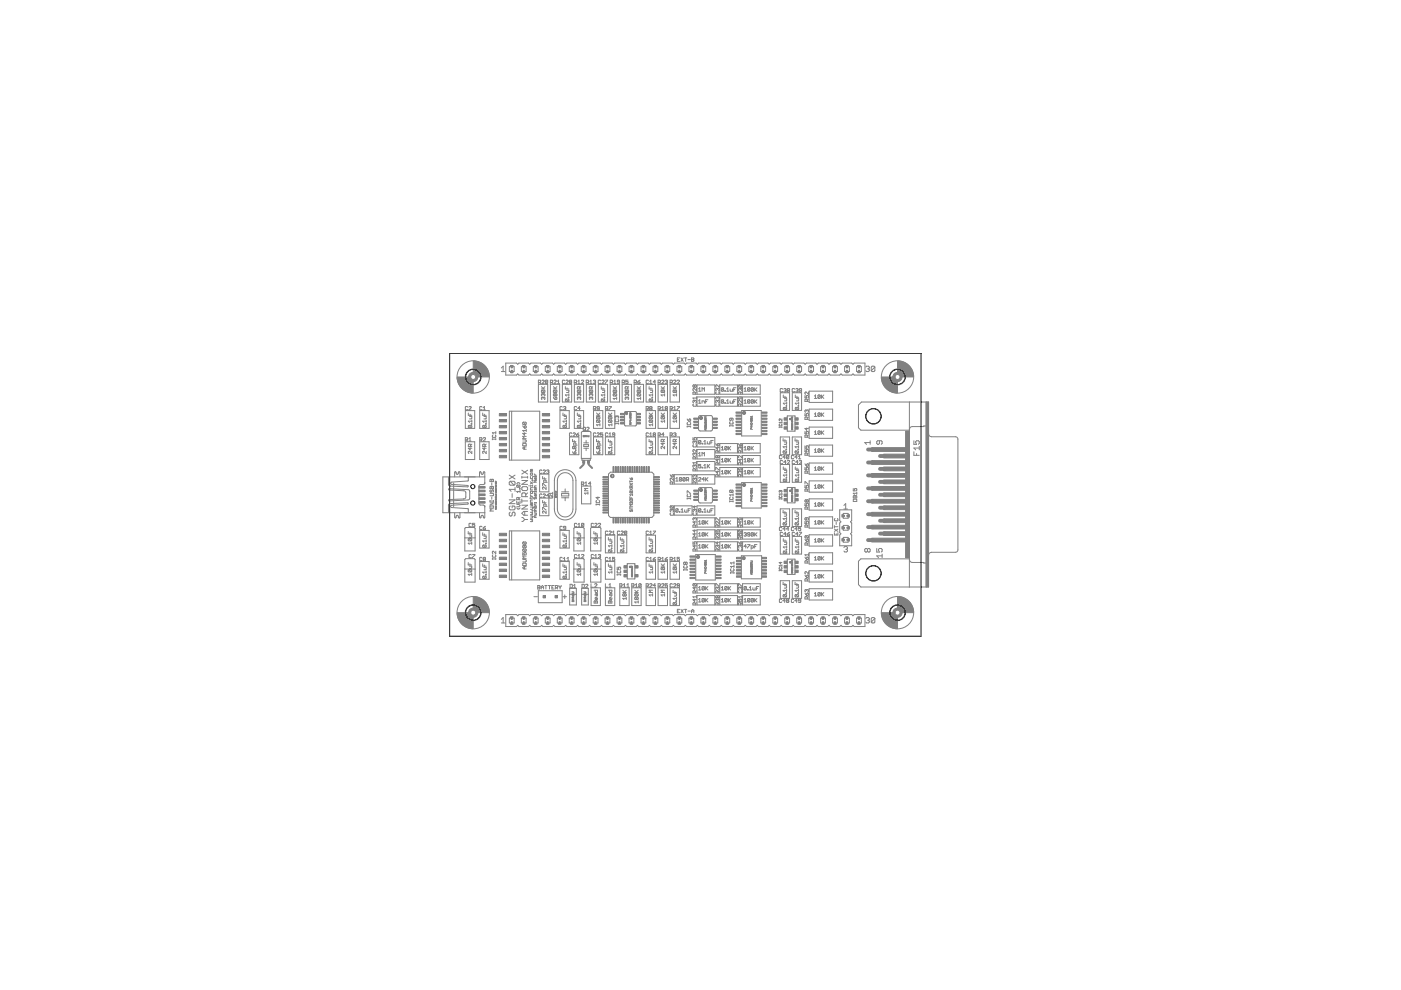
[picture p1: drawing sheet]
<svg xmlns="http://www.w3.org/2000/svg" width="297mm" height="210mm" viewBox="0 0 297 210" stroke-linecap="round" stroke-linejoin="round" font-family="sans-serif">
<g fill="#808080" stroke="#808080" stroke-width=".21">
<path d="M108 108.8l.2-.2z"/>
<path d="M108 108.8v.4z"/>
<path d="M108 109.2l.2 .2z"/>
<path d="M108.2 109.4h.2z"/>
<path d="M108.4 109.4l.2-.2z"/>
<path d="M108.6 108.8v.4z"/>
<path d="M108.6 108.8l.2-.2z"/>
<path d="M108.8 108.6h.2z"/>
<path d="M109 108.6l.2 .2z"/>
<path d="M109.2 108.8v.4z"/>
<path d="M109.2 109.2l-.2 .2z"/>
<path d="M108 107.5l.2-.2z"/>
<path d="M108 107.5v.4z"/>
<path d="M108 107.9l.2 .2z"/>
<path d="M108.2 108.1h.8z"/>
<path d="M109.2 107.9l-.2 .2z"/>
<path d="M109.2 107.5v.4z"/>
<path d="M109 107.3l.2 .2z"/>
<path d="M108.6 107.3h.4z"/>
<path d="M108.6 107.3v.4z"/>
<path d="M108 106.8h1.2z"/>
<path d="M108 106.8l1.2-.8z"/>
<path d="M108 106h1.2z"/>
<path d="M108.6 104.7v.8z"/>
<path d="M108 103.8l.4 .4z"/>
<path d="M108 103.8h1.2z"/>
<path d="M109.2 103.4v.8z"/>
<path d="M108.2 102.9h.8z"/>
<path d="M108 102.7l.2 .2z"/>
<path d="M108 102.3v.4z"/>
<path d="M108 102.3l.2-.3z"/>
<path d="M108.2 102h.8z"/>
<path d="M109 102l.2 .3z"/>
<path d="M109.2 102.3v.4z"/>
<path d="M109.2 102.7l-.2 .2z"/>
<path d="M108.2 102l.8 .9z"/>
<path d="M108 101.6l1.2-.9z"/>
<path d="M108 100.7l1.2 .9z"/>
<path d="M110.3 107.7l-.3 .2z"/>
<path d="M109.8 107.9h.2z"/>
<path d="M109.6 107.7l.2 .2z"/>
<path d="M109.6 107.4h.4z"/>
<path d="M110 107.4l.3-.2z"/>
<path d="M110 107l.3 .2z"/>
<path d="M109.6 107h.4z"/>
<path d="M109.6 106.2v.5z"/>
<path d="M109.6 106.7h.7z"/>
<path d="M110.3 106.2v.5z"/>
<path d="M109.9 106.4v.3z"/>
<path d="M109.6 105.9h.7z"/>
<path d="M109.6 105.6v.3z"/>
<path d="M109.7 105.5l-.1 .1z"/>
<path d="M109.7 105.5h.2z"/>
<path d="M109.9 105.5l.1 .1z"/>
<path d="M110 105.6v.3z"/>
<path d="M110 105.7l.3-.2z"/>
<path d="M109.6 104.2l.2 .2z"/>
<path d="M109.6 104.2h.7z"/>
<path d="M110.3 104v.4z"/>
<path d="M110.2 103.6v.1z"/>
<path d="M110.3 103.6v.1z"/>
<path d="M109.7 103.3h.5z"/>
<path d="M109.6 103.2l.1 .1z"/>
<path d="M109.6 103v.2z"/>
<path d="M109.7 102.8l-.1 .2z"/>
<path d="M109.7 102.8h.5z"/>
<path d="M110.2 102.8l.1 .2z"/>
<path d="M110.3 103v.2z"/>
<path d="M110.3 103.2l-.1 .1z"/>
<path d="M109.7 102.8l.5 .5z"/>
<path d="M110 102.3l.3 .3z"/>
<path d="M109.8 102.3h.2z"/>
<path d="M109.8 102.3l-.2 .3z"/>
<path d="M110.6 110.6h.2z"/>
<path d="M110.8 110.6l.5-.4z"/>
<path d="M110.8 109.7l.5 .5z"/>
<path d="M110.6 109.7h.2z"/>
<path d="M111.3 110.2h.6z"/>
<path d="M111 109.2h.9z"/>
<path d="M110.6 108.8l.4 .4z"/>
<path d="M110.6 108.8l.4-.4z"/>
<path d="M111 108.4h.9z"/>
<path d="M111.3 108.4v.8z"/>
<path d="M110.6 107.9h1.3z"/>
<path d="M110.6 107.9l1.3-.8z"/>
<path d="M110.6 107.1h1.3z"/>
<path d="M110.6 106.2h1.3z"/>
<path d="M110.6 105.8v.8z"/>
<path d="M110.6 105.3h1.3z"/>
<path d="M110.6 104.7v.6z"/>
<path d="M110.6 104.7l.2-.2z"/>
<path d="M110.8 104.5h.5z"/>
<path d="M111.3 104.5l.2 .2z"/>
<path d="M111.5 104.7v.6z"/>
<path d="M111.5 104.9l.4-.4z"/>
<path d="M110.6 103.4v.4z"/>
<path d="M110.6 103.8l.2 .2z"/>
<path d="M110.8 104h.9z"/>
<path d="M111.7 104l.2-.2z"/>
<path d="M111.9 103.4v.4z"/>
<path d="M111.7 103.2l.2 .2z"/>
<path d="M110.8 103.2h.9z"/>
<path d="M110.8 103.2l-.2 .2z"/>
<path d="M110.6 102.7h1.3z"/>
<path d="M110.6 102.7l1.3-.8z"/>
<path d="M110.6 101.9h1.3z"/>
<path d="M111.9 101v.4z"/>
<path d="M110.6 101.2h1.3z"/>
<path d="M110.6 101v.4z"/>
<path d="M110.6 100.5l1.3-.8z"/>
<path d="M110.6 99.7l1.3 .8z"/>
<path d="M112.5 110.6h.3z"/>
<path d="M112.8 110.6l.1-.1z"/>
<path d="M112.8 110.4l.1 .1z"/>
<path d="M112.9 110.2l-.1 .2z"/>
<path d="M112.8 110.1l.1 .1z"/>
<path d="M112.5 110.1h.3z"/>
<path d="M112.5 109.9h.3z"/>
<path d="M112.9 109.7l-.1 .2z"/>
<path d="M112.8 109.6l.1 .1z"/>
<path d="M112.9 109.5l-.1 .1z"/>
<path d="M112.8 109.4l.1 .1z"/>
<path d="M112.5 109.4h.3z"/>
<path d="M112.5 109.1h.3z"/>
<path d="M112.9 109l-.1 .1z"/>
<path d="M112.8 108.9l.1 .1z"/>
<path d="M112.8 108.9l.1-.1z"/>
<path d="M112.8 108.6l.1 .2z"/>
<path d="M112.5 108.6h.3z"/>
<path d="M112.5 108h.3z"/>
<path d="M112.9 107.9l-.1 .1z"/>
<path d="M112.9 107.5v.4z"/>
<path d="M112.5 107.5h.6z"/>
<path d="M113.1 107.5l.1 .1z"/>
<path d="M112.5 106.9v.2z"/>
<path d="M112.5 106.9l.1-.1z"/>
<path d="M112.6 106.8h.3z"/>
<path d="M112.9 106.8v.3z"/>
<path d="M112.9 107.1l-.1 .1z"/>
<path d="M112.7 107.1l.1 .1z"/>
<path d="M112.7 106.8v.3z"/>
<path d="M112.5 106.5h.4z"/>
<path d="M112.5 106.1v.4z"/>
<path d="M112.6 106l-.1 .1z"/>
<path d="M112.6 106h.3z"/>
<path d="M112.3 105.6h.5z"/>
<path d="M112.9 105.5l-.1 .1z"/>
<path d="M112.5 105.5v.2z"/>
<path d="M112.5 105.2h.4z"/>
<path d="M112.5 105l.2 .2z"/>
<path d="M112.5 104.9v.1z"/>
<path d="M112.9 104.3v.2z"/>
<path d="M112.8 104.1l.1 .2z"/>
<path d="M112.6 104.1h.2z"/>
<path d="M112.6 104.1l-.1 .2z"/>
<path d="M112.5 104.3v.2z"/>
<path d="M112.5 104.5l.1 .1z"/>
<path d="M112.6 104.6h.2z"/>
<path d="M112.9 104.5l-.1 .1z"/>
<path d="M112.5 103.9h.4z"/>
<path d="M112.5 103.5v.4z"/>
<path d="M112.5 103.5l.1-.1z"/>
<path d="M112.6 103.4h.3z"/>
<path d="M112.5 103v.1z"/>
<path d="M112.5 103h.4z"/>
<path d="M112.9 102.9v.2z"/>
<path d="M112.1 103h.1z"/>
<path d="M112.5 102.6l.4-.4z"/>
<path d="M112.5 102.2l.4 .4z"/>
<path d="M112.8 101.7v.2z"/>
<path d="M112.9 101.7v.2z"/>
<path d="M112.5 101v.4z"/>
<path d="M112.5 101.4l.1 .1z"/>
<path d="M112.6 101.5h.2z"/>
<path d="M112.8 101.5l.1-.1z"/>
<path d="M112.9 101v.4z"/>
<path d="M112.9 100.4v.2z"/>
<path d="M112.8 100.3l.1 .1z"/>
<path d="M112.6 100.3h.2z"/>
<path d="M112.6 100.3l-.1 .1z"/>
<path d="M112.5 100.4v.2z"/>
<path d="M112.5 100.6l.1 .2z"/>
<path d="M112.6 100.8h.2z"/>
<path d="M112.9 100.6l-.1 .2z"/>
<path d="M112.5 100h.4z"/>
<path d="M112.5 99.9v.1z"/>
<path d="M112.6 99.8l-.1 .1z"/>
<path d="M112.6 99.8h.3z"/>
<path d="M112.5 99.7l.1 .1z"/>
<path d="M112.6 99.5l-.1 .2z"/>
<path d="M112.6 99.5h.3z"/>
<path d="M113.3 109.7h.4z"/>
<path d="M113.2 109.5l.1 .2z"/>
<path d="M113.2 109.5l.1-.1z"/>
<path d="M113.3 109.4h.4z"/>
<path d="M113.4 109.4v.3z"/>
<path d="M113.3 109.2h.3z"/>
<path d="M113.6 109.2l.1-.1z"/>
<path d="M113.7 108.8v.3z"/>
<path d="M113.3 108.8h.4z"/>
<path d="M113.3 108.5h.3z"/>
<path d="M113.7 108.4l-.1 .1z"/>
<path d="M113.3 108.4v.2z"/>
<path d="M113.2 108.2h.5z"/>
<path d="M113.3 108.1l.1 .1z"/>
<path d="M113.3 108v.1z"/>
<path d="M113.4 107.9l-.1 .1z"/>
<path d="M113.4 107.9h.3z"/>
<path d="M113.7 107.4v.2z"/>
<path d="M113.6 107.3l.1 .1z"/>
<path d="M113.4 107.3h.2z"/>
<path d="M113.4 107.3l-.1 .1z"/>
<path d="M113.3 107.4v.2z"/>
<path d="M113.3 107.6l.1 .1z"/>
<path d="M113.4 107.7h.2z"/>
<path d="M113.6 107.7l.1-.1z"/>
<path d="M113.3 107.1h.4z"/>
<path d="M113.3 106.9l.2 .2z"/>
<path d="M113.3 105.5h-.1z"/>
<path d="M113.2 105.5v.2z"/>
<path d="M113.2 105.7l.1 .1z"/>
<path d="M113.3 105.8l.1-.1z"/>
<path d="M113.4 105.5v.2z"/>
<path d="M113.4 105.5h.1z"/>
<path d="M113.6 105.5h.1z"/>
<path d="M113.7 105.5v.2z"/>
<path d="M113.7 105.7l-.1 .1z"/>
<path d="M113.3 105v.2z"/>
<path d="M113.3 105l.1-.1z"/>
<path d="M113.4 104.9h.3z"/>
<path d="M113.7 104.9v.3z"/>
<path d="M113.7 105.2h-.1z"/>
<path d="M113.5 105.2h.1z"/>
<path d="M113.5 104.9v.3z"/>
<path d="M113.3 104.6h.3z"/>
<path d="M113.6 104.6l.1-.1z"/>
<path d="M113.3 104.5v.2z"/>
<path d="M113.3 104.2h.4z"/>
<path d="M113.7 104.1v.2z"/>
<path d="M113.7 103.7v.2z"/>
<path d="M113.6 103.6l.1 .1z"/>
<path d="M113.5 103.7l.1-.1z"/>
<path d="M113.5 103.7v.1z"/>
<path d="M113.5 103.8l-.1 .1z"/>
<path d="M113.3 103.8l.1 .1z"/>
<path d="M113.3 103.6v.2z"/>
<path d="M113.2 103.4h.5z"/>
<path d="M113.3 103.3l.1 .1z"/>
<path d="M113.3 103.1v.2z"/>
<path d="M113.3 103.1l.1-.1z"/>
<path d="M113.4 103h.3z"/>
<path d="M113.2 102.3h.5z"/>
<path d="M113.2 102.3l.5-.4z"/>
<path d="M113.2 101.9h.5z"/>
<path d="M113.3 101.4v.2z"/>
<path d="M113.3 101.4l.1-.1z"/>
<path d="M113.4 101.3h.3z"/>
<path d="M113.7 101.3v.3z"/>
<path d="M113.7 101.6l-.1 .1z"/>
<path d="M113.5 101.6l.1 .1z"/>
<path d="M113.5 101.3v.3z"/>
<path d="M113.3 101h.4z"/>
<path d="M113.7 100.9v.2z"/>
<path d="M113.3 100.8h.4z"/>
<path d="M113.3 100.6l.2 .2z"/>
<path d="M98.5 101.1h2.3z"/>
<path d="M98.5 108.7h2.3z"/>
<path d="M102.8 102.4v.2z"/>
<path d="M102.8 107.2v.2z"/>
<path d="M96.2 102.4v5z"/>
<path d="M148.4 106.6h2.3z"/>
<path d="M148.4 103.4h2.3z"/>
<path d="M148.1 103.7v2.6z"/>
<path d="M151 103.7v2.6z"/>
<path d="M148.4 91.4h2.3z"/>
<path d="M148.4 88.1h2.3z"/>
<path d="M148.1 88.4v2.6z"/>
<path d="M151 88.5v2.5z"/>
<path d="M157.4 84.2h3.8z"/>
<path d="M161.2 84.2v1.9z"/>
<path d="M157.4 86.1h3.8z"/>
<path d="M157.4 84.2v1.9z"/>
<path d="M157.4 81.6h3.8z"/>
<path d="M161.2 81.6v2z"/>
<path d="M157.4 83.6h3.8z"/>
<path d="M157.4 81.6v2z"/>
<path d="M147.8 100.6h3.8z"/>
<path d="M151.6 100.6v2z"/>
<path d="M147.8 102.6h3.8z"/>
<path d="M147.8 100.6v2z"/>
<path d="M147.8 97.9h3.8z"/>
<path d="M151.6 97.9v1.9z"/>
<path d="M147.8 99.8h3.8z"/>
<path d="M147.8 97.9v1.9z"/>
<path d="M147.8 81.6h3.8z"/>
<path d="M151.6 81.6v2z"/>
<path d="M147.8 83.6h3.8z"/>
<path d="M147.8 81.6v2z"/>
<path d="M147.8 95.3h3.8z"/>
<path d="M151.6 95.3v2z"/>
<path d="M147.8 97.3h3.8z"/>
<path d="M147.8 95.3v2z"/>
<path d="M143 100.6h3.7z"/>
<path d="M146.7 100.6v2z"/>
<path d="M143 102.6h3.7z"/>
<path d="M143 100.6v2z"/>
<path d="M147.8 92.8h3.8z"/>
<path d="M151.6 92.8v2z"/>
<path d="M147.8 94.8h3.8z"/>
<path d="M147.8 92.8v2z"/>
<path d="M147.8 107.3h3.8z"/>
<path d="M151.6 107.3v1.9z"/>
<path d="M147.8 109.2h3.8z"/>
<path d="M147.8 107.3v1.9z"/>
<path d="M147.8 84.2h3.8z"/>
<path d="M151.6 84.2v1.9z"/>
<path d="M147.8 86.1h3.8z"/>
<path d="M147.8 84.2v1.9z"/>
<path d="M152.6 84.2h3.8z"/>
<path d="M156.4 84.2v1.9z"/>
<path d="M152.6 86.1h3.8z"/>
<path d="M152.6 84.2v1.9z"/>
<path d="M121.2 81.5v3.7z"/>
<path d="M119.2 85.2h2z"/>
<path d="M119.2 81.5v3.7z"/>
<path d="M119.2 81.5h2z"/>
<path d="M129 100.5l.4-.4z"/>
<path d="M129.4 100.1h8.8z"/>
<path d="M138.2 100.1l.4 .4z"/>
<path d="M138.6 100.5v8.8z"/>
<path d="M138.2 109.7l.4-.4z"/>
<path d="M129.4 109.7h8.8z"/>
<path d="M129 109.3l.4 .4z"/>
<path d="M129 100.5v8.8z"/>
<path d="M130.3 124.6v3.8z"/>
<path d="M128.4 128.4h1.9z"/>
<path d="M128.4 124.6v3.8z"/>
<path d="M128.4 124.6h1.9z"/>
<path d="M130.3 113.5v3.7z"/>
<path d="M128.4 117.2h1.9z"/>
<path d="M128.4 113.5v3.7z"/>
<path d="M128.4 113.5h1.9z"/>
<path d="M122.1 101.9v6z"/>
<path d="M117.5 101.9v6z"/>
<path d="M121.5 101.9v6z"/>
<path d="M118.2 101.9v6z"/>
<path d="M119.1 104.6v.6z"/>
<path d="M119.1 104.6h1.5z"/>
<path d="M120.6 104.6v.6z"/>
<path d="M119.1 105.2h1.5z"/>
<path d="M119.1 104.3h.7z"/>
<path d="M119.8 104.3h.8z"/>
<path d="M119.1 105.5h.7z"/>
<path d="M119.8 105.5h.8z"/>
<path d="M119.8 103.7v.6z"/>
<path d="M119.8 105.5v.7z"/>
<path d="M116.4 100.5v3.8z"/>
<path d="M114.4 104.3h2z"/>
<path d="M114.4 100.5v3.8z"/>
<path d="M114.4 100.5h2z"/>
<path d="M116.4 105.6v3.7z"/>
<path d="M114.4 109.3h2z"/>
<path d="M114.4 105.6v3.7z"/>
<path d="M114.4 105.6h2z"/>
<path d="M125.3 103.1v3.7z"/>
<path d="M123.3 106.8h2z"/>
<path d="M123.3 103.1v3.7z"/>
<path d="M123.3 103.1h2z"/>
<path d="M141.5 87.1v3.7z"/>
<path d="M139.5 90.8h2z"/>
<path d="M139.5 87.1v3.7z"/>
<path d="M139.5 87.1h2z"/>
<path d="M123.4 97.6h1.8z"/>
<path d="M123.5 91.5h1.5z"/>
<path d="M125.2 97.2v.4z"/>
<path d="M125.3 91.7v5.5z"/>
<path d="M123.4 97.2v.4z"/>
<path d="M123.3 97.2h.1z"/>
<path d="M123.3 91.7v5.5z"/>
<path d="M123.8 94.3v.4z"/>
<path d="M123.8 94.7h1z"/>
<path d="M124.8 94.3v.4z"/>
<path d="M123.8 94.3h1z"/>
<path d="M123.8 93.9h.5z"/>
<path d="M123.8 95h.5z"/>
<path d="M124.3 95v.5z"/>
<path d="M124.3 95h.5z"/>
<path d="M124.3 93.4v.5z"/>
<path d="M124.3 93.9h.5z"/>
<path d="M125.2 97.2h.1z"/>
<path d="M123.4 97.2h1.8z"/>
<path d="M127.8 92.6v3.8z"/>
<path d="M125.8 96.4h2z"/>
<path d="M125.8 92.6v3.8z"/>
<path d="M125.8 92.6h2z"/>
<path d="M122.7 92.6v3.8z"/>
<path d="M120.8 96.4h1.9z"/>
<path d="M120.8 92.6v3.8z"/>
<path d="M120.8 92.6h1.9z"/>
<path d="M144.1 81.5v3.7z"/>
<path d="M142.1 85.2h2z"/>
<path d="M142.1 81.5v3.7z"/>
<path d="M142.1 81.5h2z"/>
<path d="M125.2 114v2.8z"/>
<path d="M125.2 112v2z"/>
<path d="M125.2 112l.2-.2z"/>
<path d="M125.4 111.8h1.8z"/>
<path d="M127.2 111.8l.2 .2z"/>
<path d="M127.4 112v2z"/>
<path d="M127.4 114v2.8z"/>
<path d="M125.2 116.8h2.2z"/>
<path d="M125.2 114h2.2z"/>
<path d="M116.1 81.5v3.7z"/>
<path d="M114.2 85.2h1.9z"/>
<path d="M114.2 81.5v3.7z"/>
<path d="M114.2 81.5h1.9z"/>
<path d="M128.8 81.5v3.7z"/>
<path d="M126.9 85.2h1.9z"/>
<path d="M126.9 81.5v3.7z"/>
<path d="M126.9 81.5h1.9z"/>
<path d="M131.4 81.5v3.7z"/>
<path d="M129.4 85.2h2z"/>
<path d="M129.4 81.5v3.7z"/>
<path d="M129.4 81.5h2z"/>
<path d="M144.1 87.1v3.7z"/>
<path d="M142.1 90.8h2z"/>
<path d="M142.1 87.1v3.7z"/>
<path d="M142.1 87.1h2z"/>
<path d="M141.5 81.5v3.7z"/>
<path d="M139.5 85.2h2z"/>
<path d="M139.5 81.5v3.7z"/>
<path d="M139.5 81.5h2z"/>
<path d="M147.5 123h4.2z"/>
<path d="M151.7 117.6v5.4z"/>
<path d="M147.5 117.6h4.2z"/>
<path d="M147.5 117.6v5.4z"/>
<path d="M157.2 107.7h4.2z"/>
<path d="M161.4 102.3v5.4z"/>
<path d="M157.2 102.3h4.2z"/>
<path d="M157.2 102.3v5.4z"/>
<path d="M157.2 92.4h4.2z"/>
<path d="M161.4 87v5.4z"/>
<path d="M157.2 87h4.2z"/>
<path d="M157.2 87v5.4z"/>
<path d="M192.8 85.2h3.6z"/>
<path d="M196.4 85.2h.5z"/>
<path d="M196.4 124.5h.5z"/>
<path d="M192.8 124.5h3.6z"/>
<path d="M192.8 85.2v6z"/>
<path d="M192.8 91.2v.3z"/>
<path d="M192 91.5h.8z"/>
<path d="M192.8 91.5v26.7z"/>
<path d="M192 91.5v26.7z"/>
<path d="M192 118.2h.8z"/>
<path d="M192.8 118.2v.3z"/>
<path d="M196.4 85.2v39.3z"/>
<path d="M182 85.9l.6-.7z"/>
<path d="M182.6 85.2h10.2z"/>
<path d="M182 85.9v4.8z"/>
<path d="M182 90.7l.5 .5z"/>
<path d="M182.5 91.2h10.3z"/>
<path d="M182.5 118.5h10.3z"/>
<path d="M182.5 118.5l-.5 .5z"/>
<path d="M182 119v5z"/>
<path d="M182 124l.5 .5z"/>
<path d="M182.5 124.5h10.3z"/>
<path d="M183.3 93.8l.4 .4z"/>
<path d="M183.3 93.8h1.2z"/>
<path d="M184.5 93.5v.7z"/>
<path d="M192.8 118.5v6z"/>
<path d="M183.3 116.9l.2 .2z"/>
<path d="M183.3 116.5v.4z"/>
<path d="M183.3 116.5l.2-.2z"/>
<path d="M183.5 116.3h.2z"/>
<path d="M183.7 116.3l.2 .2z"/>
<path d="M183.9 116.5l.2-.2z"/>
<path d="M184.1 116.3h.2z"/>
<path d="M184.3 116.3l.2 .2z"/>
<path d="M184.5 116.5v.4z"/>
<path d="M184.5 116.9l-.2 .2z"/>
<path d="M184.1 117.1h.2z"/>
<path d="M183.9 116.9l.2 .2z"/>
<path d="M183.9 116.9l-.2 .2z"/>
<path d="M183.5 117.1h.2z"/>
<path d="M183.9 116.5v.4z"/>
<path d="M186.8 94.2l.2-.2z"/>
<path d="M187 93.6v.4z"/>
<path d="M186.8 93.5l.2 .1z"/>
<path d="M186.1 93.5h.7z"/>
<path d="M186.1 93.5l-.2 .1z"/>
<path d="M185.9 93.6v.4z"/>
<path d="M185.9 94l.2 .2z"/>
<path d="M186.1 94.2h.2z"/>
<path d="M186.3 94.2l.2-.2z"/>
<path d="M186.5 93.5v.5z"/>
<path d="M185.9 117.9l.4 .3z"/>
<path d="M185.9 117.9h1.1z"/>
<path d="M187 117.5v.7z"/>
<path d="M185.9 116.3v.8z"/>
<path d="M185.9 117.1h.6z"/>
<path d="M186.3 116.7l.2 .4z"/>
<path d="M186.3 116.5v.2z"/>
<path d="M186.3 116.5l.2-.2z"/>
<path d="M186.5 116.3h.3z"/>
<path d="M186.8 116.3l.2 .2z"/>
<path d="M187 116.5v.4z"/>
<path d="M187 116.9l-.2 .2z"/>
<path d="M196.9 85.2v39.3z"/>
<path d="M143 107.3h3.7z"/>
<path d="M146.7 107.3v1.9z"/>
<path d="M143 109.2h3.7z"/>
<path d="M143 107.3v1.9z"/>
<path d="M108 112.6v10.4z"/>
<path d="M108 112.6h6.4z"/>
<path d="M114.4 112.6v10.4z"/>
<path d="M108.5 112.6v10.4z"/>
<path d="M108 123h6.4z"/>
<path d="M108 87.2v10.4z"/>
<path d="M108 87.2h6.4z"/>
<path d="M114.4 87.2v10.4z"/>
<path d="M108.5 87.2v10.4z"/>
<path d="M108 97.6h6.4z"/>
<path d="M103.7 112.5v3.7z"/>
<path d="M101.7 116.2h2z"/>
<path d="M101.7 112.5v3.7z"/>
<path d="M101.7 112.5h2z"/>
<path d="M103.7 119.1v3.7z"/>
<path d="M101.7 122.8h2z"/>
<path d="M101.7 119.1v3.7z"/>
<path d="M101.7 119.1h2z"/>
<path d="M120.7 112.5v3.7z"/>
<path d="M118.7 116.2h2z"/>
<path d="M118.7 112.5v3.7z"/>
<path d="M118.7 112.5h2z"/>
<path d="M120.7 119.1v3.7z"/>
<path d="M118.7 122.8h2z"/>
<path d="M118.7 119.1v3.7z"/>
<path d="M118.7 119.1h2z"/>
<path d="M98.6 114v2.8z"/>
<path d="M98.6 112v2z"/>
<path d="M98.6 112l.1-.2z"/>
<path d="M98.7 111.8h1.9z"/>
<path d="M100.6 111.8l.1 .2z"/>
<path d="M100.7 112v2z"/>
<path d="M100.7 114v2.8z"/>
<path d="M98.6 116.8h2.1z"/>
<path d="M98.6 114h2.1z"/>
<path d="M98.6 120.6v2.8z"/>
<path d="M98.6 118.6v2z"/>
<path d="M98.6 118.6l.1-.2z"/>
<path d="M98.7 118.4h1.9z"/>
<path d="M100.6 118.4l.1 .2z"/>
<path d="M100.7 118.6v2z"/>
<path d="M100.7 120.6v2.8z"/>
<path d="M98.6 123.4h2.1z"/>
<path d="M98.6 120.6h2.1z"/>
<path d="M121.7 114v2.8z"/>
<path d="M121.7 112v2z"/>
<path d="M121.7 112l.1-.2z"/>
<path d="M121.8 111.8h1.9z"/>
<path d="M123.7 111.8l.1 .2z"/>
<path d="M123.8 112v2z"/>
<path d="M123.8 114v2.8z"/>
<path d="M121.7 116.8h2.1z"/>
<path d="M121.7 114h2.1z"/>
<path d="M121.7 120.6v2.8z"/>
<path d="M121.7 118.6v2z"/>
<path d="M121.7 118.6l.1-.2z"/>
<path d="M121.8 118.4h1.9z"/>
<path d="M123.7 118.4l.1 .2z"/>
<path d="M123.8 118.6v2z"/>
<path d="M123.8 120.6v2.8z"/>
<path d="M121.7 123.4h2.1z"/>
<path d="M121.7 120.6h2.1z"/>
<path d="M103.7 87.1v3.7z"/>
<path d="M101.7 90.8h2z"/>
<path d="M101.7 87.1v3.7z"/>
<path d="M101.7 87.1h2z"/>
<path d="M100.6 87.1v3.7z"/>
<path d="M98.7 90.8h1.9z"/>
<path d="M98.7 87.1v3.7z"/>
<path d="M98.7 87.1h1.9z"/>
<path d="M120.7 87.1v3.7z"/>
<path d="M118.7 90.8h2z"/>
<path d="M118.7 87.1v3.7z"/>
<path d="M118.7 87.1h2z"/>
<path d="M123.7 87.1v3.7z"/>
<path d="M121.8 90.8h1.9z"/>
<path d="M121.8 87.1v3.7z"/>
<path d="M121.8 87.1h1.9z"/>
<path d="M100.6 93.7v3.7z"/>
<path d="M98.7 97.4h1.9z"/>
<path d="M98.7 93.7v3.7z"/>
<path d="M98.7 93.7h1.9z"/>
<path d="M103.7 93.7v3.7z"/>
<path d="M101.7 97.4h2z"/>
<path d="M101.7 93.7v3.7z"/>
<path d="M101.7 93.7h2z"/>
<path d="M144.1 92.6v3.8z"/>
<path d="M142.1 96.4h2z"/>
<path d="M142.1 92.6v3.8z"/>
<path d="M142.1 92.6h2z"/>
<path d="M141.5 92.6v3.8z"/>
<path d="M139.5 96.4h2z"/>
<path d="M139.5 92.6v3.8z"/>
<path d="M139.5 92.6h2z"/>
<path d="M171.6 82.9h4.9z"/>
<path d="M176.5 82.9v2.4z"/>
<path d="M171.6 85.3h4.9z"/>
<path d="M171.6 82.9v2.4z"/>
<path d="M167.4 83.3v3.7z"/>
<path d="M165.4 87h2z"/>
<path d="M165.4 83.3v3.7z"/>
<path d="M165.4 83.3h2z"/>
<path d="M168.6 88.2v.2z"/>
<path d="M166.9 88.2h1.7z"/>
<path d="M166.9 88.2v.2z"/>
<path d="M168.6 91.2v.2z"/>
<path d="M166.9 91.4h1.7z"/>
<path d="M166.9 91.2v.2z"/>
<path d="M171.6 86.7h4.9z"/>
<path d="M176.5 86.7v2.4z"/>
<path d="M171.6 89.1h4.9z"/>
<path d="M171.6 86.7v2.4z"/>
<path d="M169.9 83.3v3.7z"/>
<path d="M168 87h1.9z"/>
<path d="M168 83.3v3.7z"/>
<path d="M168 83.3h1.9z"/>
<path d="M171.6 94.4h4.9z"/>
<path d="M176.5 94.4v2.3z"/>
<path d="M171.6 96.7h4.9z"/>
<path d="M171.6 94.4v2.3z"/>
<path d="M165.4 92.6v3.8z"/>
<path d="M165.4 92.6h2z"/>
<path d="M167.4 92.6v3.8z"/>
<path d="M165.4 96.4h2z"/>
<path d="M171.6 90.6h4.9z"/>
<path d="M176.5 90.6v2.3z"/>
<path d="M171.6 92.9h4.9z"/>
<path d="M171.6 90.6v2.3z"/>
<path d="M168 92.6v3.8z"/>
<path d="M168 92.6h1.9z"/>
<path d="M169.9 92.6v3.8z"/>
<path d="M168 96.4h1.9z"/>
<path d="M171.6 98.2h4.9z"/>
<path d="M176.5 98.2v2.3z"/>
<path d="M171.6 100.5h4.9z"/>
<path d="M171.6 98.2v2.3z"/>
<path d="M167.4 98.5v3.8z"/>
<path d="M165.4 102.3h2z"/>
<path d="M165.4 98.5v3.8z"/>
<path d="M165.4 98.5h2z"/>
<path d="M168.6 103.4v.2z"/>
<path d="M166.9 103.4h1.7z"/>
<path d="M166.9 103.4v.2z"/>
<path d="M168.6 106.4v.2z"/>
<path d="M166.9 106.6h1.7z"/>
<path d="M166.9 106.4v.2z"/>
<path d="M171.6 102h4.9z"/>
<path d="M176.5 102v2.4z"/>
<path d="M171.6 104.4h4.9z"/>
<path d="M171.6 102v2.4z"/>
<path d="M169.9 98.5v3.8z"/>
<path d="M168 102.3h1.9z"/>
<path d="M168 98.5v3.8z"/>
<path d="M168 98.5h1.9z"/>
<path d="M171.6 109.6h4.9z"/>
<path d="M176.5 109.6v2.4z"/>
<path d="M171.6 112h4.9z"/>
<path d="M171.6 109.6v2.4z"/>
<path d="M165.4 107.9v3.7z"/>
<path d="M165.4 107.9h2z"/>
<path d="M167.4 107.9v3.7z"/>
<path d="M165.4 111.6h2z"/>
<path d="M171.6 105.8h4.9z"/>
<path d="M176.5 105.8v2.4z"/>
<path d="M171.6 108.2h4.9z"/>
<path d="M171.6 105.8v2.4z"/>
<path d="M168 107.9v3.7z"/>
<path d="M168 107.9h1.9z"/>
<path d="M169.9 107.9v3.7z"/>
<path d="M168 111.6h1.9z"/>
<path d="M171.6 113.4h4.9z"/>
<path d="M176.5 113.4v2.4z"/>
<path d="M171.6 115.8h4.9z"/>
<path d="M171.6 113.4v2.4z"/>
<path d="M167.4 113.7v3.8z"/>
<path d="M165.4 117.5h2z"/>
<path d="M165.4 113.7v3.8z"/>
<path d="M165.4 113.7h2z"/>
<path d="M168.6 118.6v.2z"/>
<path d="M166.9 118.6h1.7z"/>
<path d="M166.9 118.6v.2z"/>
<path d="M168.6 121.6v.2z"/>
<path d="M166.9 121.8h1.7z"/>
<path d="M166.9 121.6v.2z"/>
<path d="M171.6 117.2h4.9z"/>
<path d="M176.5 117.2v2.4z"/>
<path d="M171.6 119.6h4.9z"/>
<path d="M171.6 117.2v2.4z"/>
<path d="M169.9 113.7v3.8z"/>
<path d="M168 117.5h1.9z"/>
<path d="M168 113.7v3.8z"/>
<path d="M168 113.7h1.9z"/>
<path d="M171.6 124.8h4.9z"/>
<path d="M176.5 124.8v2.4z"/>
<path d="M171.6 127.2h4.9z"/>
<path d="M171.6 124.8v2.4z"/>
<path d="M165.4 123.1v3.8z"/>
<path d="M165.4 123.1h2z"/>
<path d="M167.4 123.1v3.8z"/>
<path d="M165.4 126.9h2z"/>
<path d="M171.6 121h4.9z"/>
<path d="M176.5 121v2.4z"/>
<path d="M171.6 123.4h4.9z"/>
<path d="M171.6 121v2.4z"/>
<path d="M168 123.1v3.8z"/>
<path d="M168 123.1h1.9z"/>
<path d="M169.9 123.1v3.8z"/>
<path d="M168 126.9h1.9z"/>
<path d="M157.2 122.7h4.3z"/>
<path d="M161.5 117.8v4.9z"/>
<path d="M157.2 117.8h4.3z"/>
<path d="M157.2 117.8v4.9z"/>
<path d="M157.4 94h3.8z"/>
<path d="M161.2 94v2z"/>
<path d="M157.4 96h3.8z"/>
<path d="M157.4 94v2z"/>
<path d="M157.4 99.1h3.8z"/>
<path d="M161.2 99.1v2z"/>
<path d="M157.4 101.1h3.8z"/>
<path d="M157.4 99.1v2z"/>
<path d="M157.4 96.6h3.8z"/>
<path d="M161.2 96.6v2z"/>
<path d="M157.4 98.6h3.8z"/>
<path d="M157.4 96.6v2z"/>
<path d="M152.6 112.3h3.8z"/>
<path d="M156.4 112.3v2z"/>
<path d="M152.6 114.3h3.8z"/>
<path d="M152.6 112.3v2z"/>
<path d="M152.6 114.9h3.8z"/>
<path d="M156.4 114.9v1.9z"/>
<path d="M152.6 116.8h3.8z"/>
<path d="M152.6 114.9v1.9z"/>
<path d="M152.6 126.3h3.8z"/>
<path d="M156.4 126.3v2z"/>
<path d="M152.6 128.3h3.8z"/>
<path d="M152.6 126.3v2z"/>
<path d="M152.6 123.8h3.8z"/>
<path d="M156.4 123.8v1.9z"/>
<path d="M152.6 125.7h3.8z"/>
<path d="M152.6 123.8v1.9z"/>
<path d="M147.8 126.3h3.8z"/>
<path d="M151.6 126.3v2z"/>
<path d="M147.8 128.3h3.8z"/>
<path d="M147.8 126.3v2z"/>
<path d="M147.8 123.8h3.8z"/>
<path d="M151.6 123.8v1.9z"/>
<path d="M147.8 125.7h3.8z"/>
<path d="M147.8 123.8v1.9z"/>
<path d="M147.8 109.8h3.8z"/>
<path d="M151.6 109.8v2z"/>
<path d="M147.8 111.8h3.8z"/>
<path d="M147.8 109.8v2z"/>
<path d="M147.8 112.3h3.8z"/>
<path d="M151.6 112.3v2z"/>
<path d="M147.8 114.3h3.8z"/>
<path d="M147.8 112.3v2z"/>
<path d="M147.8 114.9h3.8z"/>
<path d="M151.6 114.9v1.9z"/>
<path d="M147.8 116.8h3.8z"/>
<path d="M147.8 114.9v1.9z"/>
<path d="M152.6 94h3.8z"/>
<path d="M156.4 94v2z"/>
<path d="M152.6 96h3.8z"/>
<path d="M152.6 94v2z"/>
<path d="M152.6 99.1h3.8z"/>
<path d="M156.4 99.1v2z"/>
<path d="M152.6 101.1h3.8z"/>
<path d="M152.6 99.1v2z"/>
<path d="M152.6 96.6h3.8z"/>
<path d="M156.4 96.6v2z"/>
<path d="M152.6 98.6h3.8z"/>
<path d="M152.6 96.6v2z"/>
<path d="M157.4 109.8h3.8z"/>
<path d="M161.2 109.8v2z"/>
<path d="M157.4 111.8h3.8z"/>
<path d="M157.4 109.8v2z"/>
<path d="M157.4 112.3h3.8z"/>
<path d="M161.2 112.3v2z"/>
<path d="M157.4 114.3h3.8z"/>
<path d="M157.4 112.3v2z"/>
<path d="M157.4 114.9h3.8z"/>
<path d="M161.2 114.9v1.9z"/>
<path d="M157.4 116.8h3.8z"/>
<path d="M157.4 114.9v1.9z"/>
<path d="M157.4 126.3h3.8z"/>
<path d="M161.2 126.3v2z"/>
<path d="M157.4 128.3h3.8z"/>
<path d="M157.4 126.3v2z"/>
<path d="M157.4 123.8h3.8z"/>
<path d="M161.2 123.8v1.9z"/>
<path d="M157.4 125.7h3.8z"/>
<path d="M157.4 123.8v1.9z"/>
<path d="M152.6 81.6h3.8z"/>
<path d="M156.4 81.6v2z"/>
<path d="M152.6 83.6h3.8z"/>
<path d="M152.6 81.6v2z"/>
<path d="M134.9 87.4v2.7z"/>
<path d="M132.6 90.3h2.1z"/>
<path d="M132.4 87.4v2.7z"/>
<path d="M132.6 87.2h2.1z"/>
<path d="M130.3 87.1v3.7z"/>
<path d="M128.4 90.8h1.9z"/>
<path d="M128.4 87.1v3.7z"/>
<path d="M128.4 87.1h1.9z"/>
<path d="M139 87.1v3.7z"/>
<path d="M137 90.8h2z"/>
<path d="M137 87.1v3.7z"/>
<path d="M137 87.1h2z"/>
<path d="M127.8 87.1v3.7z"/>
<path d="M125.8 90.8h2z"/>
<path d="M125.8 87.1v3.7z"/>
<path d="M125.8 87.1h2z"/>
<path d="M136.4 81.5v3.7z"/>
<path d="M134.5 85.2h1.9z"/>
<path d="M134.5 81.5v3.7z"/>
<path d="M134.5 81.5h1.9z"/>
<path d="M134.6 119.5v.2z"/>
<path d="M133 119.5h1.6z"/>
<path d="M133 119.5v.2z"/>
<path d="M134.6 122.6v.1z"/>
<path d="M133 122.7h1.6z"/>
<path d="M133 122.6v.1z"/>
<path d="M130.3 119.1v3.7z"/>
<path d="M128.4 122.8h1.9z"/>
<path d="M128.4 119.1v3.7z"/>
<path d="M128.4 119.1h1.9z"/>
<path d="M139 119.1v3.7z"/>
<path d="M137 122.8h2z"/>
<path d="M137 119.1v3.7z"/>
<path d="M137 119.1h2z"/>
<path d="M135.9 124.6v3.8z"/>
<path d="M133.9 128.4h2z"/>
<path d="M133.9 124.6v3.8z"/>
<path d="M133.9 124.6h2z"/>
<path d="M133.4 124.6v3.8z"/>
<path d="M131.4 128.4h2z"/>
<path d="M131.4 124.6v3.8z"/>
<path d="M131.4 124.6h2z"/>
<path d="M122.2 124.8v1.2z"/>
<path d="M122.2 126v2.3z"/>
<path d="M120.8 128.3h1.4z"/>
<path d="M120.8 126v2.3z"/>
<path d="M120.8 124.8v1.2z"/>
<path d="M120.8 124.8h1.4z"/>
<path d="M120.8 126h1.4z"/>
<path d="M124.7 124.8v1.2z"/>
<path d="M124.7 126v2.3z"/>
<path d="M123.3 128.3h1.4z"/>
<path d="M123.3 126v2.3z"/>
<path d="M123.3 124.8v1.2z"/>
<path d="M123.3 124.8h1.4z"/>
<path d="M123.3 126h1.4z"/>
<path d="M125.2 120.6v2.8z"/>
<path d="M125.2 118.6v2z"/>
<path d="M125.2 118.6l.2-.2z"/>
<path d="M125.4 118.4h1.8z"/>
<path d="M127.2 118.4l.2 .2z"/>
<path d="M127.4 118.6v2z"/>
<path d="M127.4 120.6v2.8z"/>
<path d="M125.2 123.4h2.2z"/>
<path d="M125.2 120.6h2.2z"/>
<path d="M119.2 125.2v2.6z"/>
<path d="M114.1 127.8h5.1z"/>
<path d="M114.1 125.2v2.6z"/>
<path d="M114.1 125.2h5.1z"/>
<path d="M119.4 126.5h.7z"/>
<path d="M119.7 126.1v.8z"/>
<path d="M113.2 126.5h.8z"/>
<path d="M118.7 81.5v3.7z"/>
<path d="M116.7 85.2h2z"/>
<path d="M116.7 81.5v3.7z"/>
<path d="M116.7 81.5h2z"/>
<path d="M139 124.6v3.8z"/>
<path d="M137 128.4h2z"/>
<path d="M137 124.6v3.8z"/>
<path d="M137 124.6h2z"/>
<path d="M141.5 124.6v3.8z"/>
<path d="M139.5 128.4h2z"/>
<path d="M139.5 124.6v3.8z"/>
<path d="M139.5 124.6h2z"/>
<path d="M144.1 124.6v3.8z"/>
<path d="M142.1 128.4h2z"/>
<path d="M142.1 124.6v3.8z"/>
<path d="M142.1 124.6h2z"/>
<path d="M141.5 119.1v3.7z"/>
<path d="M139.5 122.8h2z"/>
<path d="M139.5 119.1v3.7z"/>
<path d="M139.5 119.1h2z"/>
<path d="M144.1 119.1v3.7z"/>
<path d="M142.1 122.8h2z"/>
<path d="M142.1 119.1v3.7z"/>
<path d="M142.1 119.1h2z"/>
<path d="M139 81.5v3.7z"/>
<path d="M137 85.2h2z"/>
<path d="M137 81.5v3.7z"/>
<path d="M137 81.5h2z"/>
<path d="M133.9 81.5v3.7z"/>
<path d="M131.9 85.2h2z"/>
<path d="M131.9 81.5v3.7z"/>
<path d="M131.9 81.5h2z"/>
<path d="M123.7 81.5v3.7z"/>
<path d="M121.8 85.2h1.9z"/>
<path d="M121.8 81.5v3.7z"/>
<path d="M121.8 81.5h1.9z"/>
<path d="M126.3 81.5v3.7z"/>
<path d="M124.3 85.2h2z"/>
<path d="M124.3 81.5v3.7z"/>
<path d="M124.3 81.5h2z"/>
<path d="M107.2 130.3v2.5z"/>
<path d="M107.2 132.8h2.3z"/>
<path d="M109.5 132.8l.3-.2z"/>
<path d="M109.8 132.6l.2 .2z"/>
<path d="M110 132.8h2.1z"/>
<path d="M112.1 132.8l.2-.2z"/>
<path d="M112.3 132.6l.3 .2z"/>
<path d="M112.6 132.8h2z"/>
<path d="M114.6 132.8l.3-.2z"/>
<path d="M114.9 132.6l.2 .2z"/>
<path d="M115.1 132.8h2z"/>
<path d="M117.1 132.8l.3-.2z"/>
<path d="M117.4 132.6l.2 .2z"/>
<path d="M117.6 130.3l-.2 .3z"/>
<path d="M117.1 130.3l.3 .3z"/>
<path d="M115.1 130.3h2z"/>
<path d="M115.1 130.3l-.2 .3z"/>
<path d="M114.6 130.3l.3 .3z"/>
<path d="M112.6 130.3h2z"/>
<path d="M112.6 130.3l-.3 .3z"/>
<path d="M112.1 130.3l.2 .3z"/>
<path d="M110 130.3h2.1z"/>
<path d="M110 130.3l-.2 .3z"/>
<path d="M109.5 130.3l.3 .3z"/>
<path d="M107.2 130.3h2.3z"/>
<path d="M106.3 131.3l.4-.4z"/>
<path d="M106.7 130.9v1.2z"/>
<path d="M106.3 132.1h.8z"/>
<path d="M117.6 132.8h2.1z"/>
<path d="M119.7 132.8l.2-.2z"/>
<path d="M119.9 132.6l.3 .2z"/>
<path d="M120.2 132.8h2z"/>
<path d="M122.2 132.8l.3-.2z"/>
<path d="M122.5 132.6l.2 .2z"/>
<path d="M122.7 130.3l-.2 .3z"/>
<path d="M122.2 130.3l.3 .3z"/>
<path d="M120.2 130.3h2z"/>
<path d="M120.2 130.3l-.3 .3z"/>
<path d="M119.7 130.3l.2 .3z"/>
<path d="M117.6 130.3h2.1z"/>
<path d="M124.8 130.3l.2 .3z"/>
<path d="M125.3 130.3l-.3 .3z"/>
<path d="M122.7 130.3h2.1z"/>
<path d="M125 132.6l.3 .2z"/>
<path d="M124.8 132.8l.2-.2z"/>
<path d="M122.7 132.8h2.1z"/>
<path d="M129.8 132.8l.3-.2z"/>
<path d="M130.1 132.6l.2 .2z"/>
<path d="M130.3 132.8h2.1z"/>
<path d="M132.4 132.8l.2-.2z"/>
<path d="M132.6 132.6l.3 .2z"/>
<path d="M132.9 132.8h2z"/>
<path d="M134.9 132.8l.2-.2z"/>
<path d="M135.1 132.6l.3 .2z"/>
<path d="M135.4 132.8h2z"/>
<path d="M137.4 132.8l.3-.2z"/>
<path d="M137.7 132.6l.2 .2z"/>
<path d="M137.9 130.3l-.2 .3z"/>
<path d="M137.4 130.3l.3 .3z"/>
<path d="M135.4 130.3h2z"/>
<path d="M135.4 130.3l-.3 .3z"/>
<path d="M134.9 130.3l.2 .3z"/>
<path d="M132.9 130.3h2z"/>
<path d="M132.9 130.3l-.3 .3z"/>
<path d="M132.4 130.3l.2 .3z"/>
<path d="M130.3 130.3h2.1z"/>
<path d="M130.3 130.3l-.2 .3z"/>
<path d="M129.8 130.3l.3 .3z"/>
<path d="M137.9 132.8h2.1z"/>
<path d="M140 132.8l.2-.2z"/>
<path d="M140.2 132.6l.3 .2z"/>
<path d="M140.5 132.8h2z"/>
<path d="M142.5 132.8l.3-.2z"/>
<path d="M142.8 132.6l.2 .2z"/>
<path d="M143 130.3l-.2 .3z"/>
<path d="M142.5 130.3l.3 .3z"/>
<path d="M140.5 130.3h2z"/>
<path d="M140.5 130.3l-.3 .3z"/>
<path d="M140 130.3l.2 .3z"/>
<path d="M137.9 130.3h2.1z"/>
<path d="M145.6 132.8h2z"/>
<path d="M145.1 130.3l.2 .3z"/>
<path d="M145.6 130.3l-.3 .3z"/>
<path d="M143 130.3h2.1z"/>
<path d="M145.3 132.6l.3 .2z"/>
<path d="M145.1 132.8l.2-.2z"/>
<path d="M143 132.8h2.1z"/>
<path d="M150.1 132.8l.3-.2z"/>
<path d="M150.4 132.6l.2 .2z"/>
<path d="M150.6 132.8h2.1z"/>
<path d="M152.7 132.8l.2-.2z"/>
<path d="M152.9 132.6l.3 .2z"/>
<path d="M153.2 130.3l-.3 .3z"/>
<path d="M152.7 130.3l.2 .3z"/>
<path d="M150.6 130.3h2.1z"/>
<path d="M150.6 130.3l-.2 .3z"/>
<path d="M150.1 130.3l.3 .3z"/>
<path d="M147.6 132.8l.2-.2z"/>
<path d="M147.8 132.6l.3 .2z"/>
<path d="M147.6 130.3l.2 .3z"/>
<path d="M148.1 130.3l-.3 .3z"/>
<path d="M148.1 130.3h2z"/>
<path d="M148.1 132.8h2z"/>
<path d="M145.6 130.3h2z"/>
<path d="M125.3 130.3h2z"/>
<path d="M125.3 132.8h2z"/>
<path d="M127.8 132.8h2z"/>
<path d="M127.5 132.6l.3 .2z"/>
<path d="M127.5 132.6l-.2 .2z"/>
<path d="M127.3 130.3l.2 .3z"/>
<path d="M127.8 130.3l-.3 .3z"/>
<path d="M127.8 130.3h2z"/>
<path d="M155.5 132.6l.2 .2z"/>
<path d="M155.7 132.8h2.1z"/>
<path d="M157.8 132.8l.2-.2z"/>
<path d="M158 132.6l.3 .2z"/>
<path d="M158.3 130.3l-.3 .3z"/>
<path d="M157.8 130.3l.2 .3z"/>
<path d="M155.7 130.3h2.1z"/>
<path d="M155.7 130.3l-.2 .3z"/>
<path d="M160.8 132.8h2z"/>
<path d="M160.3 130.3l.2 .3z"/>
<path d="M160.8 130.3l-.3 .3z"/>
<path d="M158.3 130.3h2z"/>
<path d="M160.5 132.6l.3 .2z"/>
<path d="M160.3 132.8l.2-.2z"/>
<path d="M158.3 132.8h2z"/>
<path d="M165.4 132.8l.2-.2z"/>
<path d="M165.6 132.6l.3 .2z"/>
<path d="M165.9 132.8h2z"/>
<path d="M167.9 132.8l.3-.2z"/>
<path d="M168.2 132.6l.2 .2z"/>
<path d="M168.4 130.3l-.2 .3z"/>
<path d="M167.9 130.3l.3 .3z"/>
<path d="M165.9 130.3h2z"/>
<path d="M165.9 130.3l-.3 .3z"/>
<path d="M165.4 130.3l.2 .3z"/>
<path d="M162.8 132.8l.3-.2z"/>
<path d="M163.1 132.6l.2 .2z"/>
<path d="M162.8 130.3l.3 .3z"/>
<path d="M163.3 130.3l-.2 .3z"/>
<path d="M163.3 130.3h2.1z"/>
<path d="M163.3 132.8h2.1z"/>
<path d="M160.8 130.3h2z"/>
<path d="M153.2 132.8h2z"/>
<path d="M155.2 132.8l.3-.2z"/>
<path d="M155.2 130.3l.3 .3z"/>
<path d="M153.2 130.3h2z"/>
<path d="M170.5 132.8l.2-.2z"/>
<path d="M170.7 132.6l.3 .2z"/>
<path d="M171 130.3l-.3 .3z"/>
<path d="M170.5 130.3l.2 .3z"/>
<path d="M173.5 132.8h2z"/>
<path d="M173 130.3l.2 .3z"/>
<path d="M173.2 130.6l.3-.3z"/>
<path d="M171 130.3h2z"/>
<path d="M173.2 132.6l.3 .2z"/>
<path d="M173.2 132.6l-.2 .2z"/>
<path d="M171 132.8h2z"/>
<path d="M178.1 132.8l.2-.2z"/>
<path d="M178.3 132.6l.3 .2z"/>
<path d="M178.6 132.8h2z"/>
<path d="M180.6 132.8l.2-.2z"/>
<path d="M180.8 132.6l.3 .2z"/>
<path d="M181.1 132.8h2.3z"/>
<path d="M183.4 130.3v2.5z"/>
<path d="M181.1 130.3h2.3z"/>
<path d="M180.8 130.6l.3-.3z"/>
<path d="M180.6 130.3l.2 .3z"/>
<path d="M178.6 130.3h2z"/>
<path d="M178.3 130.6l.3-.3z"/>
<path d="M178.1 130.3l.2 .3z"/>
<path d="M175.5 132.8l.3-.2z"/>
<path d="M175.8 132.6l.2 .2z"/>
<path d="M175.5 130.3l.3 .3z"/>
<path d="M175.8 130.6l.2-.3z"/>
<path d="M176 130.3h2.1z"/>
<path d="M176 132.8h2.1z"/>
<path d="M173.5 130.3h2z"/>
<path d="M183.6 131.1l.1-.2z"/>
<path d="M183.7 130.9h.4z"/>
<path d="M184.1 130.9l.2 .2z"/>
<path d="M184.3 131.1v.2z"/>
<path d="M184.3 131.3l-.2 .2z"/>
<path d="M183.9 131.5h.2z"/>
<path d="M184.1 131.5l.2 .2z"/>
<path d="M184.3 131.7v.2z"/>
<path d="M184.3 131.9l-.2 .2z"/>
<path d="M183.7 132.1h.4z"/>
<path d="M183.6 131.9l.1 .2z"/>
<path d="M184.7 131.1v.8z"/>
<path d="M184.7 131.1l.2-.2z"/>
<path d="M184.9 130.9h.4z"/>
<path d="M185.3 130.9l.2 .2z"/>
<path d="M185.5 131.1v.8z"/>
<path d="M185.5 131.9l-.2 .2z"/>
<path d="M184.9 132.1h.4z"/>
<path d="M184.7 131.9l.2 .2z"/>
<path d="M184.7 131.9l.8-.8z"/>
<path d="M168.4 130.3h2.1z"/>
<path d="M168.4 132.8h2.1z"/>
<path d="M107.2 77v2.5z"/>
<path d="M107.2 79.5h2.3z"/>
<path d="M109.5 79.5l.3-.2z"/>
<path d="M109.8 79.3l.2 .2z"/>
<path d="M110 79.5h2.1z"/>
<path d="M112.1 79.5l.2-.2z"/>
<path d="M112.3 79.3l.3 .2z"/>
<path d="M112.6 79.5h2z"/>
<path d="M114.6 79.5l.3-.2z"/>
<path d="M114.9 79.3l.2 .2z"/>
<path d="M115.1 79.5h2z"/>
<path d="M117.1 79.5l.3-.2z"/>
<path d="M117.4 79.3l.2 .2z"/>
<path d="M117.6 77l-.2 .2z"/>
<path d="M117.1 77l.3 .2z"/>
<path d="M115.1 77h2z"/>
<path d="M115.1 77l-.2 .2z"/>
<path d="M114.6 77l.3 .2z"/>
<path d="M112.6 77h2z"/>
<path d="M112.6 77l-.3 .2z"/>
<path d="M112.1 77l.2 .2z"/>
<path d="M110 77h2.1z"/>
<path d="M110 77l-.2 .2z"/>
<path d="M109.5 77l.3 .2z"/>
<path d="M107.2 77h2.3z"/>
<path d="M106.3 78l.4-.4z"/>
<path d="M106.7 77.6v1.2z"/>
<path d="M106.3 78.8h.8z"/>
<path d="M117.6 79.5h2.1z"/>
<path d="M119.7 79.5l.2-.2z"/>
<path d="M119.9 79.3l.3 .2z"/>
<path d="M120.2 79.5h2z"/>
<path d="M122.2 79.5l.3-.2z"/>
<path d="M122.5 79.3l.2 .2z"/>
<path d="M122.7 77l-.2 .2z"/>
<path d="M122.2 77l.3 .2z"/>
<path d="M120.2 77h2z"/>
<path d="M120.2 77l-.3 .2z"/>
<path d="M119.7 77l.2 .2z"/>
<path d="M117.6 77h2.1z"/>
<path d="M124.8 77l.2 .2z"/>
<path d="M125.3 77l-.3 .2z"/>
<path d="M122.7 77h2.1z"/>
<path d="M125 79.3l.3 .2z"/>
<path d="M124.8 79.5l.2-.2z"/>
<path d="M122.7 79.5h2.1z"/>
<path d="M130.1 79.3l-.3 .2z"/>
<path d="M130.1 79.3l.2 .2z"/>
<path d="M130.3 79.5h2.1z"/>
<path d="M132.6 79.3l-.2 .2z"/>
<path d="M132.6 79.3l.3 .2z"/>
<path d="M132.9 79.5h2z"/>
<path d="M135.1 79.3l-.2 .2z"/>
<path d="M135.1 79.3l.3 .2z"/>
<path d="M135.4 79.5h2z"/>
<path d="M137.7 79.3l-.3 .2z"/>
<path d="M137.7 79.3l.2 .2z"/>
<path d="M137.9 77l-.2 .2z"/>
<path d="M137.4 77l.3 .2z"/>
<path d="M135.4 77h2z"/>
<path d="M135.4 77l-.3 .2z"/>
<path d="M134.9 77l.2 .2z"/>
<path d="M132.9 77h2z"/>
<path d="M132.9 77l-.3 .2z"/>
<path d="M132.4 77l.2 .2z"/>
<path d="M130.3 77h2.1z"/>
<path d="M130.3 77l-.2 .2z"/>
<path d="M129.8 77l.3 .2z"/>
<path d="M137.9 79.5h2.1z"/>
<path d="M140.2 79.3l-.2 .2z"/>
<path d="M140.2 79.3l.3 .2z"/>
<path d="M140.5 79.5h2z"/>
<path d="M142.8 79.3l-.3 .2z"/>
<path d="M142.8 79.3l.2 .2z"/>
<path d="M143 77l-.2 .2z"/>
<path d="M142.5 77l.3 .2z"/>
<path d="M140.5 77h2z"/>
<path d="M140.5 77l-.3 .2z"/>
<path d="M140 77l.2 .2z"/>
<path d="M137.9 77h2.1z"/>
<path d="M145.6 79.5h2z"/>
<path d="M145.1 77l.2 .2z"/>
<path d="M145.6 77l-.3 .2z"/>
<path d="M143 77h2.1z"/>
<path d="M145.3 79.3l.3 .2z"/>
<path d="M145.3 79.3l-.2 .2z"/>
<path d="M143 79.5h2.1z"/>
<path d="M150.4 79.3l-.3 .2z"/>
<path d="M150.4 79.3l.2 .2z"/>
<path d="M150.6 79.5h2.1z"/>
<path d="M152.7 79.5l.2-.2z"/>
<path d="M152.9 79.3l.3 .2z"/>
<path d="M153.2 77l-.3 .2z"/>
<path d="M152.7 77l.2 .2z"/>
<path d="M150.6 77h2.1z"/>
<path d="M150.6 77l-.2 .2z"/>
<path d="M150.1 77l.3 .2z"/>
<path d="M147.8 79.3l-.2 .2z"/>
<path d="M147.8 79.3l.3 .2z"/>
<path d="M147.6 77l.2 .2z"/>
<path d="M148.1 77l-.3 .2z"/>
<path d="M148.1 77h2z"/>
<path d="M148.1 79.5h2z"/>
<path d="M145.6 77h2z"/>
<path d="M125.3 77h2z"/>
<path d="M125.3 79.5h2z"/>
<path d="M127.8 79.5h2z"/>
<path d="M127.5 79.3l.3 .2z"/>
<path d="M127.5 79.3l-.2 .2z"/>
<path d="M127.3 77l.2 .2z"/>
<path d="M127.8 77l-.3 .2z"/>
<path d="M127.8 77h2z"/>
<path d="M155.5 79.3l.2 .2z"/>
<path d="M155.7 79.5h2.1z"/>
<path d="M157.8 79.5l.2-.2z"/>
<path d="M158 79.3l.3 .2z"/>
<path d="M158.3 77l-.3 .2z"/>
<path d="M157.8 77l.2 .2z"/>
<path d="M155.7 77h2.1z"/>
<path d="M155.7 77l-.2 .2z"/>
<path d="M160.8 79.5h2z"/>
<path d="M160.3 77l.2 .2z"/>
<path d="M160.8 77l-.3 .2z"/>
<path d="M158.3 77h2z"/>
<path d="M160.5 79.3l.3 .2z"/>
<path d="M160.3 79.5l.2-.2z"/>
<path d="M158.3 79.5h2z"/>
<path d="M165.4 79.5l.2-.2z"/>
<path d="M165.6 79.3l.3 .2z"/>
<path d="M165.9 79.5h2z"/>
<path d="M167.9 79.5l.3-.2z"/>
<path d="M168.2 79.3l.2 .2z"/>
<path d="M168.4 77l-.2 .2z"/>
<path d="M167.9 77l.3 .2z"/>
<path d="M165.9 77h2z"/>
<path d="M165.9 77l-.3 .2z"/>
<path d="M165.4 77l.2 .2z"/>
<path d="M162.8 79.5l.3-.2z"/>
<path d="M163.1 79.3l.2 .2z"/>
<path d="M162.8 77l.3 .2z"/>
<path d="M163.3 77l-.2 .2z"/>
<path d="M163.3 77h2.1z"/>
<path d="M163.3 79.5h2.1z"/>
<path d="M160.8 77h2z"/>
<path d="M153.2 79.5h2z"/>
<path d="M155.2 79.5l.3-.2z"/>
<path d="M155.2 77l.3 .2z"/>
<path d="M153.2 77h2z"/>
<path d="M170.5 79.5l.2-.2z"/>
<path d="M170.7 79.3l.3 .2z"/>
<path d="M171 77l-.3 .2z"/>
<path d="M170.5 77l.2 .2z"/>
<path d="M173.5 79.5h2z"/>
<path d="M173 77l.2 .2z"/>
<path d="M173.5 77l-.3 .2z"/>
<path d="M171 77h2z"/>
<path d="M173.2 79.3l.3 .2z"/>
<path d="M173.2 79.3l-.2 .2z"/>
<path d="M171 79.5h2z"/>
<path d="M178.1 79.5l.2-.2z"/>
<path d="M178.3 79.3l.3 .2z"/>
<path d="M178.6 79.5h2z"/>
<path d="M180.6 79.5l.2-.2z"/>
<path d="M180.8 79.3l.3 .2z"/>
<path d="M181.1 79.5h2.3z"/>
<path d="M183.4 77v2.5z"/>
<path d="M181.1 77h2.3z"/>
<path d="M181.1 77l-.3 .2z"/>
<path d="M180.6 77l.2 .2z"/>
<path d="M178.6 77h2z"/>
<path d="M178.6 77l-.3 .2z"/>
<path d="M178.1 77l.2 .2z"/>
<path d="M175.5 79.5l.3-.2z"/>
<path d="M175.8 79.3l.2 .2z"/>
<path d="M175.5 77l.3 .2z"/>
<path d="M176 77l-.2 .2z"/>
<path d="M176 77h2.1z"/>
<path d="M176 79.5h2.1z"/>
<path d="M173.5 77h2z"/>
<path d="M183.6 77.8l.1-.2z"/>
<path d="M183.7 77.6h.4z"/>
<path d="M184.1 77.6l.2 .2z"/>
<path d="M184.3 77.8v.2z"/>
<path d="M184.3 78l-.2 .2z"/>
<path d="M183.9 78.2h.2z"/>
<path d="M184.1 78.2l.2 .2z"/>
<path d="M184.3 78.4v.2z"/>
<path d="M184.3 78.6l-.2 .2z"/>
<path d="M183.7 78.8h.4z"/>
<path d="M183.6 78.6l.1 .2z"/>
<path d="M184.7 77.8v.8z"/>
<path d="M184.7 77.8l.2-.2z"/>
<path d="M184.9 77.6h.4z"/>
<path d="M185.3 77.6l.2 .2z"/>
<path d="M185.5 77.8v.8z"/>
<path d="M185.5 78.6l-.2 .2z"/>
<path d="M184.9 78.8h.4z"/>
<path d="M184.7 78.6l.2 .2z"/>
<path d="M184.7 78.6l.8-.8z"/>
<path d="M168.4 77h2.1z"/>
<path d="M168.4 79.5h2.1z"/>
<path d="M178 108.1h2.6z"/>
<path d="M178 108.1v2.3z"/>
<path d="M178 110.4l.3 .2z"/>
<path d="M178.3 110.6l-.3 .3z"/>
<path d="M178 110.9v2z"/>
<path d="M178 112.9l.3 .3z"/>
<path d="M178.3 113.2l-.3 .2z"/>
<path d="M178 113.4v2.3z"/>
<path d="M178 115.7h2.6z"/>
<path d="M180.6 113.4v2.3z"/>
<path d="M180.3 113.2l.3 .2z"/>
<path d="M180.3 113.2l.3-.3z"/>
<path d="M180.6 110.9v2z"/>
<path d="M180.3 110.6l.3 .3z"/>
<path d="M180.3 110.6l.3-.2z"/>
<path d="M180.6 108.1v2.3z"/>
<path d="M178.9 107.2l.4-.4z"/>
<path d="M179.3 106.8v1.1z"/>
<path d="M178.9 107.9h.8z"/>
<path d="M178.9 116.1l.2-.2z"/>
<path d="M179.1 115.9h.4z"/>
<path d="M179.5 115.9l.2 .2z"/>
<path d="M179.7 116.1v.2z"/>
<path d="M179.7 116.3l-.2 .2z"/>
<path d="M179.3 116.5h.2z"/>
<path d="M179.5 116.5l.2 .1z"/>
<path d="M179.7 116.6v.2z"/>
<path d="M179.5 117l.2-.2z"/>
<path d="M179.1 117h.4z"/>
<path d="M178.9 116.8l.2 .2z"/>
<path d="M127.3 124.6v3.8z"/>
<path d="M125.3 128.4h2z"/>
<path d="M125.3 124.6v3.8z"/>
<path d="M125.3 124.6h2z"/>
<path d="M139 113.5v3.7z"/>
<path d="M137 117.2h2z"/>
<path d="M137 113.5v3.7z"/>
<path d="M137 113.5h2z"/>
<path d="M139 92.6v3.8z"/>
<path d="M137 96.4h2z"/>
<path d="M137 92.6v3.8z"/>
<path d="M137 92.6h2z"/>
<path d="M130.3 92.6v3.8z"/>
<path d="M128.4 96.4h1.9z"/>
<path d="M128.4 92.6v3.8z"/>
<path d="M128.4 92.6h1.9z"/>
<path d="M132.9 113.5v3.7z"/>
<path d="M130.9 117.2h2z"/>
<path d="M130.9 113.5v3.7z"/>
<path d="M130.9 113.5h2z"/>
<path d="M152.6 109.8h3.8z"/>
<path d="M156.4 109.8v2z"/>
<path d="M152.6 111.8h3.8z"/>
<path d="M152.6 109.8v2z"/>
<path d="M93.9 101.1h8.9z"/>
<path d="M102.8 101.1v1.3z"/>
<path d="M101.9 102.7h.5z"/>
<path d="M101.5 103.1v3.7z"/>
<path d="M101.9 107.1h.5z"/>
<path d="M102.8 107.4v1.3z"/>
<path d="M97.5 108.7h5.3z"/>
<path d="M93.9 108.7h3.6z"/>
<path d="M93.9 101.1v7.6z"/>
<path d="M102.8 108.7v1z"/>
<path d="M102.5 109.5v.1z"/>
<path d="M102 109.5v.2z"/>
<path d="M101.7 108.8v.8z"/>
<path d="M97.5 108.7v1z"/>
<path d="M97.2 109.5v.1z"/>
<path d="M96.7 109.5v.2z"/>
<path d="M96.4 108.8v.8z"/>
<path d="M96.4 100.2v.9z"/>
<path d="M96.7 100.2v.1z"/>
<path d="M97.2 100.2v.1z"/>
<path d="M97.5 100.2v.8z"/>
<path d="M101.7 100.2v.9z"/>
<path d="M102 100.2v.1z"/>
<path d="M102.5 100.2v.1z"/>
<path d="M102.8 100.2v.9z"/>
<path d="M95.1 101.2v1.5z"/>
<path d="M95.5 103.1l3.6 .1z"/>
<path d="M95.8 102.7l3.4 .2z"/>
<path d="M95.8 102.2l3.4-.2z"/>
<path d="M99.3 101.2v.7z"/>
<path d="M95.2 103.6l4.1 .2z"/>
<path d="M95.2 103.9l3.1 .2z"/>
<path d="M98.8 104.5v.9z"/>
<path d="M95.2 105.9l3.1-.1z"/>
<path d="M95.2 106.2l4-.2z"/>
<path d="M99.6 104.2v1.4z"/>
<path d="M95.1 107.1v1.6z"/>
<path d="M95.5 106.8l3.6-.2z"/>
<path d="M95.8 107.1l3.4-.2z"/>
<path d="M95.8 107.6l3.4 .2z"/>
<path d="M99.3 107.9v.8z"/>
<path d="M195.9 90.3h.5z"/>
<path d="M195.9 90.3v.1z"/>
<path d="M193.4 90.4h2.5z"/>
<path d="M195.9 119.4h.5z"/>
<path d="M193.4 119.3h2.5z"/>
<path d="M195.9 119.3v.1z"/>
<path d="M197.5 92.6h5.1z"/>
<path d="M197.5 117.1h5.1z"/>
<path d="M203.1 93.1v23.5z"/>
<path d="M193.8 96.5h1.1z"/>
<path d="M193.8 95.8v.7z"/>
<path d="M194.3 96.2v.3z"/>
<path d="M193.8 95l.3 .4z"/>
<path d="M193.8 95h1.1z"/>
<path d="M194.9 94.6v.8z"/>
<path d="M193.8 93.5v.7z"/>
<path d="M193.8 94.2h.5z"/>
<path d="M194.1 93.8l.2 .4z"/>
<path d="M194.1 93.6v.2z"/>
<path d="M194.1 93.6l.2-.1z"/>
<path d="M194.3 93.5h.4z"/>
<path d="M194.7 93.5l.2 .1z"/>
<path d="M194.9 93.6v.4z"/>
<path d="M194.9 94l-.2 .2z"/>
<path d="M166.9 88.4v2.8z"/>
<path d="M168.6 88.4v2.8z"/>
<path d="M166.9 103.6v2.8z"/>
<path d="M168.6 103.6v2.8z"/>
<path d="M166.9 118.8v2.8z"/>
<path d="M168.6 118.8v2.8z"/>
<path d="M133 119.7v2.9z"/>
<path d="M134.6 119.7v2.9z"/>
<path d="M108.2 130.8v.3z"/>
<path d="M108 131.1h.2z"/>
<path d="M108 131.1v1z"/>
<path d="M108 132.1h.2z"/>
<path d="M108.2 132.1v.2z"/>
<path d="M108.2 132.3h.6z"/>
<path d="M108.8 132.1v.2z"/>
<path d="M108.8 132.1h.2z"/>
<path d="M109 131.1v1z"/>
<path d="M108.8 131.1h.2z"/>
<path d="M108.8 130.8v.3z"/>
<path d="M108.2 130.8h.6z"/>
<path d="M110.8 130.8v.3z"/>
<path d="M110.5 131.1h.3z"/>
<path d="M110.5 131.1v1z"/>
<path d="M110.5 132.1h.3z"/>
<path d="M110.8 132.1v.2z"/>
<path d="M110.8 132.3h.5z"/>
<path d="M111.3 132.1v.2z"/>
<path d="M111.3 132.1h.2z"/>
<path d="M111.5 131.1v1z"/>
<path d="M111.3 131.1h.2z"/>
<path d="M111.3 130.8v.3z"/>
<path d="M110.8 130.8h.5z"/>
<path d="M113.3 130.8v.3z"/>
<path d="M113.1 131.1h.2z"/>
<path d="M113.1 131.1v1z"/>
<path d="M113.1 132.1h.2z"/>
<path d="M113.3 132.1v.2z"/>
<path d="M113.3 132.3h.5z"/>
<path d="M113.8 132.1v.2z"/>
<path d="M113.8 132.1h.3z"/>
<path d="M114.1 131.1v1z"/>
<path d="M113.8 131.1h.3z"/>
<path d="M113.8 130.8v.3z"/>
<path d="M113.3 130.8h.5z"/>
<path d="M115.9 130.8v.3z"/>
<path d="M115.6 131.1h.3z"/>
<path d="M115.6 131.1v1z"/>
<path d="M115.6 132.1h.3z"/>
<path d="M115.9 132.1v.2z"/>
<path d="M115.9 132.3h.5z"/>
<path d="M116.4 132.1v.2z"/>
<path d="M116.4 132.1h.2z"/>
<path d="M116.6 131.1v1z"/>
<path d="M116.4 131.1h.2z"/>
<path d="M116.4 130.8v.3z"/>
<path d="M115.9 130.8h.5z"/>
<path d="M118.4 130.8v.3z"/>
<path d="M118.2 131.1h.2z"/>
<path d="M118.2 131.1v1z"/>
<path d="M118.2 132.1h.2z"/>
<path d="M118.4 132.1v.2z"/>
<path d="M118.4 132.3h.5z"/>
<path d="M118.9 132.1v.2z"/>
<path d="M118.9 132.1h.3z"/>
<path d="M119.2 131.1v1z"/>
<path d="M118.9 131.1h.3z"/>
<path d="M118.9 130.8v.3z"/>
<path d="M118.4 130.8h.5z"/>
<path d="M120.9 130.8v.3z"/>
<path d="M120.7 131.1h.2z"/>
<path d="M120.7 131.1v1z"/>
<path d="M120.7 132.1h.2z"/>
<path d="M120.9 132.1v.2z"/>
<path d="M120.9 132.3h.6z"/>
<path d="M121.5 132.1v.2z"/>
<path d="M121.5 132.1h.2z"/>
<path d="M121.7 131.1v1z"/>
<path d="M121.5 131.1h.2z"/>
<path d="M121.5 130.8v.3z"/>
<path d="M120.9 130.8h.6z"/>
<path d="M123.5 130.8v.3z"/>
<path d="M123.2 131.1h.3z"/>
<path d="M123.2 131.1v1z"/>
<path d="M123.2 132.1h.3z"/>
<path d="M123.5 132.1v.2z"/>
<path d="M123.5 132.3h.5z"/>
<path d="M124 132.1v.2z"/>
<path d="M124 132.1h.2z"/>
<path d="M124.2 131.1v1z"/>
<path d="M124 131.1h.2z"/>
<path d="M124 130.8v.3z"/>
<path d="M123.5 130.8h.5z"/>
<path d="M126 130.8v.3z"/>
<path d="M125.8 131.1h.2z"/>
<path d="M125.8 131.1v1z"/>
<path d="M125.8 132.1h.2z"/>
<path d="M126 132.1v.2z"/>
<path d="M126 132.3h.5z"/>
<path d="M126.5 132.1v.2z"/>
<path d="M126.5 132.1h.3z"/>
<path d="M126.8 131.1v1z"/>
<path d="M126.5 131.1h.3z"/>
<path d="M126.5 130.8v.3z"/>
<path d="M126 130.8h.5z"/>
<path d="M128.5 130.8v.3z"/>
<path d="M128.3 131.1h.2z"/>
<path d="M128.3 131.1v1z"/>
<path d="M128.3 132.1h.2z"/>
<path d="M128.5 132.1v.2z"/>
<path d="M128.5 132.3h.6z"/>
<path d="M129.1 132.1v.2z"/>
<path d="M129.1 132.1h.2z"/>
<path d="M129.3 131.1v1z"/>
<path d="M129.1 131.1h.2z"/>
<path d="M129.1 130.8v.3z"/>
<path d="M128.5 130.8h.6z"/>
<path d="M131.1 130.8v.3z"/>
<path d="M130.8 131.1h.3z"/>
<path d="M130.8 131.1v1z"/>
<path d="M130.8 132.1h.3z"/>
<path d="M131.1 132.1v.2z"/>
<path d="M131.1 132.3h.5z"/>
<path d="M131.6 132.1v.2z"/>
<path d="M131.6 132.1h.2z"/>
<path d="M131.8 131.1v1z"/>
<path d="M131.6 131.1h.2z"/>
<path d="M131.6 130.8v.3z"/>
<path d="M131.1 130.8h.5z"/>
<path d="M133.6 130.8v.3z"/>
<path d="M133.4 131.1h.2z"/>
<path d="M133.4 131.1v1z"/>
<path d="M133.4 132.1h.2z"/>
<path d="M133.6 132.1v.2z"/>
<path d="M133.6 132.3h.5z"/>
<path d="M134.1 132.1v.2z"/>
<path d="M134.1 132.1h.3z"/>
<path d="M134.4 131.1v1z"/>
<path d="M134.1 131.1h.3z"/>
<path d="M134.1 130.8v.3z"/>
<path d="M133.6 130.8h.5z"/>
<path d="M136.2 130.8v.3z"/>
<path d="M135.9 131.1h.3z"/>
<path d="M135.9 131.1v1z"/>
<path d="M135.9 132.1h.3z"/>
<path d="M136.2 132.1v.2z"/>
<path d="M136.2 132.3h.5z"/>
<path d="M136.7 132.1v.2z"/>
<path d="M136.7 132.1h.2z"/>
<path d="M136.9 131.1v1z"/>
<path d="M136.7 131.1h.2z"/>
<path d="M136.7 130.8v.3z"/>
<path d="M136.2 130.8h.5z"/>
<path d="M138.7 130.8v.3z"/>
<path d="M138.5 131.1h.2z"/>
<path d="M138.5 131.1v1z"/>
<path d="M138.5 132.1h.2z"/>
<path d="M138.7 132.1v.2z"/>
<path d="M138.7 132.3h.5z"/>
<path d="M139.2 132.1v.2z"/>
<path d="M139.2 132.1h.3z"/>
<path d="M139.5 131.1v1z"/>
<path d="M139.2 131.1h.3z"/>
<path d="M139.2 130.8v.3z"/>
<path d="M138.7 130.8h.5z"/>
<path d="M141.2 130.8v.3z"/>
<path d="M141 131.1h.2z"/>
<path d="M141 131.1v1z"/>
<path d="M141 132.1h.2z"/>
<path d="M141.2 132.1v.2z"/>
<path d="M141.2 132.3h.6z"/>
<path d="M141.8 132.1v.2z"/>
<path d="M141.8 132.1h.2z"/>
<path d="M142 131.1v1z"/>
<path d="M141.8 131.1h.2z"/>
<path d="M141.8 130.8v.3z"/>
<path d="M141.2 130.8h.6z"/>
<path d="M143.8 130.8v.3z"/>
<path d="M143.5 131.1h.3z"/>
<path d="M143.5 131.1v1z"/>
<path d="M143.5 132.1h.3z"/>
<path d="M143.8 132.1v.2z"/>
<path d="M143.8 132.3h.5z"/>
<path d="M144.3 132.1v.2z"/>
<path d="M144.3 132.1h.2z"/>
<path d="M144.5 131.1v1z"/>
<path d="M144.3 131.1h.2z"/>
<path d="M144.3 130.8v.3z"/>
<path d="M143.8 130.8h.5z"/>
<path d="M146.3 130.8v.3z"/>
<path d="M146.1 131.1h.2z"/>
<path d="M146.1 131.1v1z"/>
<path d="M146.1 132.1h.2z"/>
<path d="M146.3 132.1v.2z"/>
<path d="M146.3 132.3h.5z"/>
<path d="M146.8 132.1v.2z"/>
<path d="M146.8 132.1h.3z"/>
<path d="M147.1 131.1v1z"/>
<path d="M146.8 131.1h.3z"/>
<path d="M146.8 130.8v.3z"/>
<path d="M146.3 130.8h.5z"/>
<path d="M148.9 130.8v.3z"/>
<path d="M148.6 131.1h.3z"/>
<path d="M148.6 131.1v1z"/>
<path d="M148.6 132.1h.3z"/>
<path d="M148.9 132.1v.2z"/>
<path d="M148.9 132.3h.5z"/>
<path d="M149.4 132.1v.2z"/>
<path d="M149.4 132.1h.2z"/>
<path d="M149.6 131.1v1z"/>
<path d="M149.4 131.1h.2z"/>
<path d="M149.4 130.8v.3z"/>
<path d="M148.9 130.8h.5z"/>
<path d="M151.4 130.8v.3z"/>
<path d="M151.2 131.1h.2z"/>
<path d="M151.2 131.1v1z"/>
<path d="M151.2 132.1h.2z"/>
<path d="M151.4 132.1v.2z"/>
<path d="M151.4 132.3h.5z"/>
<path d="M151.9 132.1v.2z"/>
<path d="M151.9 132.1h.3z"/>
<path d="M152.2 131.1v1z"/>
<path d="M151.9 131.1h.3z"/>
<path d="M151.9 130.8v.3z"/>
<path d="M151.4 130.8h.5z"/>
<path d="M153.9 130.8v.3z"/>
<path d="M153.7 131.1h.2z"/>
<path d="M153.7 131.1v1z"/>
<path d="M153.7 132.1h.2z"/>
<path d="M153.9 132.1v.2z"/>
<path d="M153.9 132.3h.6z"/>
<path d="M154.5 132.1v.2z"/>
<path d="M154.5 132.1h.2z"/>
<path d="M154.7 131.1v1z"/>
<path d="M154.5 131.1h.2z"/>
<path d="M154.5 130.8v.3z"/>
<path d="M153.9 130.8h.6z"/>
<path d="M156.5 130.8v.3z"/>
<path d="M156.2 131.1h.3z"/>
<path d="M156.2 131.1v1z"/>
<path d="M156.2 132.1h.3z"/>
<path d="M156.5 132.1v.2z"/>
<path d="M156.5 132.3h.5z"/>
<path d="M157 132.1v.2z"/>
<path d="M157 132.1h.2z"/>
<path d="M157.2 131.1v1z"/>
<path d="M157 131.1h.2z"/>
<path d="M157 130.8v.3z"/>
<path d="M156.5 130.8h.5z"/>
<path d="M159 130.8v.3z"/>
<path d="M158.8 131.1h.2z"/>
<path d="M158.8 131.1v1z"/>
<path d="M158.8 132.1h.2z"/>
<path d="M159 132.1v.2z"/>
<path d="M159 132.3h.5z"/>
<path d="M159.5 132.1v.2z"/>
<path d="M159.5 132.1h.3z"/>
<path d="M159.8 131.1v1z"/>
<path d="M159.5 131.1h.3z"/>
<path d="M159.5 130.8v.3z"/>
<path d="M159 130.8h.5z"/>
<path d="M161.6 130.8v.3z"/>
<path d="M161.3 131.1h.3z"/>
<path d="M161.3 131.1v1z"/>
<path d="M161.3 132.1h.3z"/>
<path d="M161.6 132.1v.2z"/>
<path d="M161.6 132.3h.5z"/>
<path d="M162.1 132.1v.2z"/>
<path d="M162.1 132.1h.2z"/>
<path d="M162.3 131.1v1z"/>
<path d="M162.1 131.1h.2z"/>
<path d="M162.1 130.8v.3z"/>
<path d="M161.6 130.8h.5z"/>
<path d="M164.1 130.8v.3z"/>
<path d="M163.9 131.1h.2z"/>
<path d="M163.9 131.1v1z"/>
<path d="M163.9 132.1h.2z"/>
<path d="M164.1 132.1v.2z"/>
<path d="M164.1 132.3h.5z"/>
<path d="M164.6 132.1v.2z"/>
<path d="M164.6 132.1h.3z"/>
<path d="M164.9 131.1v1z"/>
<path d="M164.6 131.1h.3z"/>
<path d="M164.6 130.8v.3z"/>
<path d="M164.1 130.8h.5z"/>
<path d="M166.6 130.8v.3z"/>
<path d="M166.4 131.1h.2z"/>
<path d="M166.4 131.1v1z"/>
<path d="M166.4 132.1h.2z"/>
<path d="M166.6 132.1v.2z"/>
<path d="M166.6 132.3h.6z"/>
<path d="M167.2 132.1v.2z"/>
<path d="M167.2 132.1h.2z"/>
<path d="M167.4 131.1v1z"/>
<path d="M167.2 131.1h.2z"/>
<path d="M167.2 130.8v.3z"/>
<path d="M166.6 130.8h.6z"/>
<path d="M169.2 130.8v.3z"/>
<path d="M168.9 131.1h.3z"/>
<path d="M168.9 131.1v1z"/>
<path d="M168.9 132.1h.3z"/>
<path d="M169.2 132.1v.2z"/>
<path d="M169.2 132.3h.5z"/>
<path d="M169.7 132.1v.2z"/>
<path d="M169.7 132.1h.2z"/>
<path d="M169.9 131.1v1z"/>
<path d="M169.7 131.1h.2z"/>
<path d="M169.7 130.8v.3z"/>
<path d="M169.2 130.8h.5z"/>
<path d="M171.7 130.8v.3z"/>
<path d="M171.5 131.1h.2z"/>
<path d="M171.5 131.1v1z"/>
<path d="M171.5 132.1h.2z"/>
<path d="M171.7 132.1v.2z"/>
<path d="M171.7 132.3h.5z"/>
<path d="M172.2 132.1v.2z"/>
<path d="M172.2 132.1h.3z"/>
<path d="M172.5 131.1v1z"/>
<path d="M172.2 131.1h.3z"/>
<path d="M172.2 130.8v.3z"/>
<path d="M171.7 130.8h.5z"/>
<path d="M174.2 130.8v.3z"/>
<path d="M174 131.1h.2z"/>
<path d="M174 131.1v1z"/>
<path d="M174 132.1h.2z"/>
<path d="M174.2 132.1v.2z"/>
<path d="M174.2 132.3h.6z"/>
<path d="M174.8 132.1v.2z"/>
<path d="M174.8 132.1h.2z"/>
<path d="M175 131.1v1z"/>
<path d="M174.8 131.1h.2z"/>
<path d="M174.8 130.8v.3z"/>
<path d="M174.2 130.8h.6z"/>
<path d="M176.8 130.8v.3z"/>
<path d="M176.5 131.1h.3z"/>
<path d="M176.5 131.1v1z"/>
<path d="M176.5 132.1h.3z"/>
<path d="M176.8 132.1v.2z"/>
<path d="M176.8 132.3h.5z"/>
<path d="M177.3 132.1v.2z"/>
<path d="M177.3 132.1h.2z"/>
<path d="M177.5 131.1v1z"/>
<path d="M177.3 131.1h.2z"/>
<path d="M177.3 130.8v.3z"/>
<path d="M176.8 130.8h.5z"/>
<path d="M179.3 130.8v.3z"/>
<path d="M179.1 131.1h.2z"/>
<path d="M179.1 131.1v1z"/>
<path d="M179.1 132.1h.2z"/>
<path d="M179.3 132.1v.2z"/>
<path d="M179.3 132.3h.5z"/>
<path d="M179.8 132.1v.2z"/>
<path d="M179.8 132.1h.3z"/>
<path d="M180.1 131.1v1z"/>
<path d="M179.8 131.1h.3z"/>
<path d="M179.8 130.8v.3z"/>
<path d="M179.3 130.8h.5z"/>
<path d="M181.9 130.8v.3z"/>
<path d="M181.6 131.1h.3z"/>
<path d="M181.6 131.1v1z"/>
<path d="M181.6 132.1h.3z"/>
<path d="M181.9 132.1v.2z"/>
<path d="M181.9 132.3h.5z"/>
<path d="M182.4 132.1v.2z"/>
<path d="M182.4 132.1h.2z"/>
<path d="M182.6 131.1v1z"/>
<path d="M182.4 131.1h.2z"/>
<path d="M182.4 130.8v.3z"/>
<path d="M181.9 130.8h.5z"/>
<path d="M108.2 77.5v.2z"/>
<path d="M108 77.7h.2z"/>
<path d="M108 77.7v1.1z"/>
<path d="M108 78.8h.2z"/>
<path d="M108.2 78.8v.2z"/>
<path d="M108.2 79h.6z"/>
<path d="M108.8 78.8v.2z"/>
<path d="M108.8 78.8h.2z"/>
<path d="M109 77.7v1.1z"/>
<path d="M108.8 77.7h.2z"/>
<path d="M108.8 77.5v.2z"/>
<path d="M108.2 77.5h.6z"/>
<path d="M110.8 77.5v.2z"/>
<path d="M110.5 77.7h.3z"/>
<path d="M110.5 77.7v1.1z"/>
<path d="M110.5 78.8h.3z"/>
<path d="M110.8 78.8v.2z"/>
<path d="M110.8 79h.5z"/>
<path d="M111.3 78.8v.2z"/>
<path d="M111.3 78.8h.2z"/>
<path d="M111.5 77.7v1.1z"/>
<path d="M111.3 77.7h.2z"/>
<path d="M111.3 77.5v.2z"/>
<path d="M110.8 77.5h.5z"/>
<path d="M113.3 77.5v.2z"/>
<path d="M113.1 77.7h.2z"/>
<path d="M113.1 77.7v1.1z"/>
<path d="M113.1 78.8h.2z"/>
<path d="M113.3 78.8v.2z"/>
<path d="M113.3 79h.5z"/>
<path d="M113.8 78.8v.2z"/>
<path d="M113.8 78.8h.3z"/>
<path d="M114.1 77.7v1.1z"/>
<path d="M113.8 77.7h.3z"/>
<path d="M113.8 77.5v.2z"/>
<path d="M113.3 77.5h.5z"/>
<path d="M115.9 77.5v.2z"/>
<path d="M115.6 77.7h.3z"/>
<path d="M115.6 77.7v1.1z"/>
<path d="M115.6 78.8h.3z"/>
<path d="M115.9 78.8v.2z"/>
<path d="M115.9 79h.5z"/>
<path d="M116.4 78.8v.2z"/>
<path d="M116.4 78.8h.2z"/>
<path d="M116.6 77.7v1.1z"/>
<path d="M116.4 77.7h.2z"/>
<path d="M116.4 77.5v.2z"/>
<path d="M115.9 77.5h.5z"/>
<path d="M118.4 77.5v.2z"/>
<path d="M118.2 77.7h.2z"/>
<path d="M118.2 77.7v1.1z"/>
<path d="M118.2 78.8h.2z"/>
<path d="M118.4 78.8v.2z"/>
<path d="M118.4 79h.5z"/>
<path d="M118.9 78.8v.2z"/>
<path d="M118.9 78.8h.3z"/>
<path d="M119.2 77.7v1.1z"/>
<path d="M118.9 77.7h.3z"/>
<path d="M118.9 77.5v.2z"/>
<path d="M118.4 77.5h.5z"/>
<path d="M120.9 77.5v.2z"/>
<path d="M120.7 77.7h.2z"/>
<path d="M120.7 77.7v1.1z"/>
<path d="M120.7 78.8h.2z"/>
<path d="M120.9 78.8v.2z"/>
<path d="M120.9 79h.6z"/>
<path d="M121.5 78.8v.2z"/>
<path d="M121.5 78.8h.2z"/>
<path d="M121.7 77.7v1.1z"/>
<path d="M121.5 77.7h.2z"/>
<path d="M121.5 77.5v.2z"/>
<path d="M120.9 77.5h.6z"/>
<path d="M123.5 77.5v.2z"/>
<path d="M123.2 77.7h.3z"/>
<path d="M123.2 77.7v1.1z"/>
<path d="M123.2 78.8h.3z"/>
<path d="M123.5 78.8v.2z"/>
<path d="M123.5 79h.5z"/>
<path d="M124 78.8v.2z"/>
<path d="M124 78.8h.2z"/>
<path d="M124.2 77.7v1.1z"/>
<path d="M124 77.7h.2z"/>
<path d="M124 77.5v.2z"/>
<path d="M123.5 77.5h.5z"/>
<path d="M126 77.5v.2z"/>
<path d="M125.8 77.7h.2z"/>
<path d="M125.8 77.7v1.1z"/>
<path d="M125.8 78.8h.2z"/>
<path d="M126 78.8v.2z"/>
<path d="M126 79h.5z"/>
<path d="M126.5 78.8v.2z"/>
<path d="M126.5 78.8h.3z"/>
<path d="M126.8 77.7v1.1z"/>
<path d="M126.5 77.7h.3z"/>
<path d="M126.5 77.5v.2z"/>
<path d="M126 77.5h.5z"/>
<path d="M128.5 77.5v.2z"/>
<path d="M128.3 77.7h.2z"/>
<path d="M128.3 77.7v1.1z"/>
<path d="M128.3 78.8h.2z"/>
<path d="M128.5 78.8v.2z"/>
<path d="M128.5 79h.6z"/>
<path d="M129.1 78.8v.2z"/>
<path d="M129.1 78.8h.2z"/>
<path d="M129.3 77.7v1.1z"/>
<path d="M129.1 77.7h.2z"/>
<path d="M129.1 77.5v.2z"/>
<path d="M128.5 77.5h.6z"/>
<path d="M131.1 77.5v.2z"/>
<path d="M130.8 77.7h.3z"/>
<path d="M130.8 77.7v1.1z"/>
<path d="M130.8 78.8h.3z"/>
<path d="M131.1 78.8v.2z"/>
<path d="M131.1 79h.5z"/>
<path d="M131.6 78.8v.2z"/>
<path d="M131.6 78.8h.2z"/>
<path d="M131.8 77.7v1.1z"/>
<path d="M131.6 77.7h.2z"/>
<path d="M131.6 77.5v.2z"/>
<path d="M131.1 77.5h.5z"/>
<path d="M133.6 77.5v.2z"/>
<path d="M133.4 77.7h.2z"/>
<path d="M133.4 77.7v1.1z"/>
<path d="M133.4 78.8h.2z"/>
<path d="M133.6 78.8v.2z"/>
<path d="M133.6 79h.5z"/>
<path d="M134.1 78.8v.2z"/>
<path d="M134.1 78.8h.3z"/>
<path d="M134.4 77.7v1.1z"/>
<path d="M134.1 77.7h.3z"/>
<path d="M134.1 77.5v.2z"/>
<path d="M133.6 77.5h.5z"/>
<path d="M136.2 77.5v.2z"/>
<path d="M135.9 77.7h.3z"/>
<path d="M135.9 77.7v1.1z"/>
<path d="M135.9 78.8h.3z"/>
<path d="M136.2 78.8v.2z"/>
<path d="M136.2 79h.5z"/>
<path d="M136.7 78.8v.2z"/>
<path d="M136.7 78.8h.2z"/>
<path d="M136.9 77.7v1.1z"/>
<path d="M136.7 77.7h.2z"/>
<path d="M136.7 77.5v.2z"/>
<path d="M136.2 77.5h.5z"/>
<path d="M138.7 77.5v.2z"/>
<path d="M138.5 77.7h.2z"/>
<path d="M138.5 77.7v1.1z"/>
<path d="M138.5 78.8h.2z"/>
<path d="M138.7 78.8v.2z"/>
<path d="M138.7 79h.5z"/>
<path d="M139.2 78.8v.2z"/>
<path d="M139.2 78.8h.3z"/>
<path d="M139.5 77.7v1.1z"/>
<path d="M139.2 77.7h.3z"/>
<path d="M139.2 77.5v.2z"/>
<path d="M138.7 77.5h.5z"/>
<path d="M141.2 77.5v.2z"/>
<path d="M141 77.7h.2z"/>
<path d="M141 77.7v1.1z"/>
<path d="M141 78.8h.2z"/>
<path d="M141.2 78.8v.2z"/>
<path d="M141.2 79h.6z"/>
<path d="M141.8 78.8v.2z"/>
<path d="M141.8 78.8h.2z"/>
<path d="M142 77.7v1.1z"/>
<path d="M141.8 77.7h.2z"/>
<path d="M141.8 77.5v.2z"/>
<path d="M141.2 77.5h.6z"/>
<path d="M143.8 77.5v.2z"/>
<path d="M143.5 77.7h.3z"/>
<path d="M143.5 77.7v1.1z"/>
<path d="M143.5 78.8h.3z"/>
<path d="M143.8 78.8v.2z"/>
<path d="M143.8 79h.5z"/>
<path d="M144.3 78.8v.2z"/>
<path d="M144.3 78.8h.2z"/>
<path d="M144.5 77.7v1.1z"/>
<path d="M144.3 77.7h.2z"/>
<path d="M144.3 77.5v.2z"/>
<path d="M143.8 77.5h.5z"/>
<path d="M146.3 77.5v.2z"/>
<path d="M146.1 77.7h.2z"/>
<path d="M146.1 77.7v1.1z"/>
<path d="M146.1 78.8h.2z"/>
<path d="M146.3 78.8v.2z"/>
<path d="M146.3 79h.5z"/>
<path d="M146.8 78.8v.2z"/>
<path d="M146.8 78.8h.3z"/>
<path d="M147.1 77.7v1.1z"/>
<path d="M146.8 77.7h.3z"/>
<path d="M146.8 77.5v.2z"/>
<path d="M146.3 77.5h.5z"/>
<path d="M148.9 77.5v.2z"/>
<path d="M148.6 77.7h.3z"/>
<path d="M148.6 77.7v1.1z"/>
<path d="M148.6 78.8h.3z"/>
<path d="M148.9 78.8v.2z"/>
<path d="M148.9 79h.5z"/>
<path d="M149.4 78.8v.2z"/>
<path d="M149.4 78.8h.2z"/>
<path d="M149.6 77.7v1.1z"/>
<path d="M149.4 77.7h.2z"/>
<path d="M149.4 77.5v.2z"/>
<path d="M148.9 77.5h.5z"/>
<path d="M151.4 77.5v.2z"/>
<path d="M151.2 77.7h.2z"/>
<path d="M151.2 77.7v1.1z"/>
<path d="M151.2 78.8h.2z"/>
<path d="M151.4 78.8v.2z"/>
<path d="M151.4 79h.5z"/>
<path d="M151.9 78.8v.2z"/>
<path d="M151.9 78.8h.3z"/>
<path d="M152.2 77.7v1.1z"/>
<path d="M151.9 77.7h.3z"/>
<path d="M151.9 77.5v.2z"/>
<path d="M151.4 77.5h.5z"/>
<path d="M153.9 77.5v.2z"/>
<path d="M153.7 77.7h.2z"/>
<path d="M153.7 77.7v1.1z"/>
<path d="M153.7 78.8h.2z"/>
<path d="M153.9 78.8v.2z"/>
<path d="M153.9 79h.6z"/>
<path d="M154.5 78.8v.2z"/>
<path d="M154.5 78.8h.2z"/>
<path d="M154.7 77.7v1.1z"/>
<path d="M154.5 77.7h.2z"/>
<path d="M154.5 77.5v.2z"/>
<path d="M153.9 77.5h.6z"/>
<path d="M156.5 77.5v.2z"/>
<path d="M156.2 77.7h.3z"/>
<path d="M156.2 77.7v1.1z"/>
<path d="M156.2 78.8h.3z"/>
<path d="M156.5 78.8v.2z"/>
<path d="M156.5 79h.5z"/>
<path d="M157 78.8v.2z"/>
<path d="M157 78.8h.2z"/>
<path d="M157.2 77.7v1.1z"/>
<path d="M157 77.7h.2z"/>
<path d="M157 77.5v.2z"/>
<path d="M156.5 77.5h.5z"/>
<path d="M159 77.5v.2z"/>
<path d="M158.8 77.7h.2z"/>
<path d="M158.8 77.7v1.1z"/>
<path d="M158.8 78.8h.2z"/>
<path d="M159 78.8v.2z"/>
<path d="M159 79h.5z"/>
<path d="M159.5 78.8v.2z"/>
<path d="M159.5 78.8h.3z"/>
<path d="M159.8 77.7v1.1z"/>
<path d="M159.5 77.7h.3z"/>
<path d="M159.5 77.5v.2z"/>
<path d="M159 77.5h.5z"/>
<path d="M161.6 77.5v.2z"/>
<path d="M161.3 77.7h.3z"/>
<path d="M161.3 77.7v1.1z"/>
<path d="M161.3 78.8h.3z"/>
<path d="M161.6 78.8v.2z"/>
<path d="M161.6 79h.5z"/>
<path d="M162.1 78.8v.2z"/>
<path d="M162.1 78.8h.2z"/>
<path d="M162.3 77.7v1.1z"/>
<path d="M162.1 77.7h.2z"/>
<path d="M162.1 77.5v.2z"/>
<path d="M161.6 77.5h.5z"/>
<path d="M164.1 77.5v.2z"/>
<path d="M163.9 77.7h.2z"/>
<path d="M163.9 77.7v1.1z"/>
<path d="M163.9 78.8h.2z"/>
<path d="M164.1 78.8v.2z"/>
<path d="M164.1 79h.5z"/>
<path d="M164.6 78.8v.2z"/>
<path d="M164.6 78.8h.3z"/>
<path d="M164.9 77.7v1.1z"/>
<path d="M164.6 77.7h.3z"/>
<path d="M164.6 77.5v.2z"/>
<path d="M164.1 77.5h.5z"/>
<path d="M166.6 77.5v.2z"/>
<path d="M166.4 77.7h.2z"/>
<path d="M166.4 77.7v1.1z"/>
<path d="M166.4 78.8h.2z"/>
<path d="M166.6 78.8v.2z"/>
<path d="M166.6 79h.6z"/>
<path d="M167.2 78.8v.2z"/>
<path d="M167.2 78.8h.2z"/>
<path d="M167.4 77.7v1.1z"/>
<path d="M167.2 77.7h.2z"/>
<path d="M167.2 77.5v.2z"/>
<path d="M166.6 77.5h.6z"/>
<path d="M169.2 77.5v.2z"/>
<path d="M168.9 77.7h.3z"/>
<path d="M168.9 77.7v1.1z"/>
<path d="M168.9 78.8h.3z"/>
<path d="M169.2 78.8v.2z"/>
<path d="M169.2 79h.5z"/>
<path d="M169.7 78.8v.2z"/>
<path d="M169.7 78.8h.2z"/>
<path d="M169.9 77.7v1.1z"/>
<path d="M169.7 77.7h.2z"/>
<path d="M169.7 77.5v.2z"/>
<path d="M169.2 77.5h.5z"/>
<path d="M171.7 77.5v.2z"/>
<path d="M171.5 77.7h.2z"/>
<path d="M171.5 77.7v1.1z"/>
<path d="M171.5 78.8h.2z"/>
<path d="M171.7 78.8v.2z"/>
<path d="M171.7 79h.5z"/>
<path d="M172.2 78.8v.2z"/>
<path d="M172.2 78.8h.3z"/>
<path d="M172.5 77.7v1.1z"/>
<path d="M172.2 77.7h.3z"/>
<path d="M172.2 77.5v.2z"/>
<path d="M171.7 77.5h.5z"/>
<path d="M174.2 77.5v.2z"/>
<path d="M174 77.7h.2z"/>
<path d="M174 77.7v1.1z"/>
<path d="M174 78.8h.2z"/>
<path d="M174.2 78.8v.2z"/>
<path d="M174.2 79h.6z"/>
<path d="M174.8 78.8v.2z"/>
<path d="M174.8 78.8h.2z"/>
<path d="M175 77.7v1.1z"/>
<path d="M174.8 77.7h.2z"/>
<path d="M174.8 77.5v.2z"/>
<path d="M174.2 77.5h.6z"/>
<path d="M176.8 77.5v.2z"/>
<path d="M176.5 77.7h.3z"/>
<path d="M176.5 77.7v1.1z"/>
<path d="M176.5 78.8h.3z"/>
<path d="M176.8 78.8v.2z"/>
<path d="M176.8 79h.5z"/>
<path d="M177.3 78.8v.2z"/>
<path d="M177.3 78.8h.2z"/>
<path d="M177.5 77.7v1.1z"/>
<path d="M177.3 77.7h.2z"/>
<path d="M177.3 77.5v.2z"/>
<path d="M176.8 77.5h.5z"/>
<path d="M179.3 77.5v.2z"/>
<path d="M179.1 77.7h.2z"/>
<path d="M179.1 77.7v1.1z"/>
<path d="M179.1 78.8h.2z"/>
<path d="M179.3 78.8v.2z"/>
<path d="M179.3 79h.5z"/>
<path d="M179.8 78.8v.2z"/>
<path d="M179.8 78.8h.3z"/>
<path d="M180.1 77.7v1.1z"/>
<path d="M179.8 77.7h.3z"/>
<path d="M179.8 77.5v.2z"/>
<path d="M179.3 77.5h.5z"/>
<path d="M181.9 77.5v.2z"/>
<path d="M181.6 77.7h.3z"/>
<path d="M181.6 77.7v1.1z"/>
<path d="M181.6 78.8h.3z"/>
<path d="M181.9 78.8v.2z"/>
<path d="M181.9 79h.5z"/>
<path d="M182.4 78.8v.2z"/>
<path d="M182.4 78.8h.2z"/>
<path d="M182.6 77.7v1.1z"/>
<path d="M182.4 77.7h.2z"/>
<path d="M182.4 77.5v.2z"/>
<path d="M181.9 77.5h.5z"/>
<path d="M179.8 109.1h.3z"/>
<path d="M179.8 108.9v.2z"/>
<path d="M178.8 108.9h1z"/>
<path d="M178.8 108.9v.2z"/>
<path d="M178.5 109.1h.3z"/>
<path d="M178.5 109.1v.5z"/>
<path d="M178.5 109.6h.3z"/>
<path d="M178.8 109.6v.3z"/>
<path d="M178.8 109.9h1z"/>
<path d="M179.8 109.6v.3z"/>
<path d="M179.8 109.6h.3z"/>
<path d="M180.1 109.1v.5z"/>
<path d="M179.8 111.7h.3z"/>
<path d="M179.8 111.4v.3z"/>
<path d="M178.8 111.4h1z"/>
<path d="M178.8 111.4v.3z"/>
<path d="M178.5 111.7h.3z"/>
<path d="M178.5 111.7v.5z"/>
<path d="M178.5 112.2h.3z"/>
<path d="M178.8 112.2v.2z"/>
<path d="M178.8 112.4h1z"/>
<path d="M179.8 112.2v.2z"/>
<path d="M179.8 112.2h.3z"/>
<path d="M180.1 111.7v.5z"/>
<path d="M179.8 114.2h.3z"/>
<path d="M179.8 113.9v.3z"/>
<path d="M178.8 113.9h1z"/>
<path d="M178.8 113.9v.3z"/>
<path d="M178.5 114.2h.3z"/>
<path d="M178.5 114.2v.5z"/>
<path d="M178.5 114.7h.3z"/>
<path d="M178.8 114.7v.3z"/>
<path d="M178.8 115h1z"/>
<path d="M179.8 114.7v.3z"/>
<path d="M179.8 114.7h.3z"/>
<path d="M180.1 114.2v.5z"/>
<path d="M103.9 108.4h.7z"/>
<path d="M103.9 108.4l.2-.3z"/>
<path d="M103.9 107.9l.2 .2z"/>
<path d="M103.9 107.9h.7z"/>
<path d="M104.6 107.4v.2z"/>
<path d="M103.9 107.5h.7z"/>
<path d="M103.9 107.4v.2z"/>
<path d="M103.9 107.1h.7z"/>
<path d="M103.9 107.1l.7-.5z"/>
<path d="M103.9 106.6h.7z"/>
<path d="M104.6 106.1v.3z"/>
<path d="M103.9 106.2h.7z"/>
<path d="M103.9 106.1v.3z"/>
<path d="M104.3 105.4v.5z"/>
<path d="M103.9 105.1h.6z"/>
<path d="M104.6 105l-.1 .1z"/>
<path d="M104.6 104.7v.3z"/>
<path d="M104.5 104.6l.1 .1z"/>
<path d="M103.9 104.6h.6z"/>
<path d="M104 103.9l-.1 .1z"/>
<path d="M103.9 104v.2z"/>
<path d="M103.9 104.2l.1 .2z"/>
<path d="M104 104.4h.1z"/>
<path d="M104.1 104.4l.2-.2z"/>
<path d="M104.3 104v.2z"/>
<path d="M104.3 104l.1-.1z"/>
<path d="M104.4 103.9h.1z"/>
<path d="M104.5 103.9l.1 .1z"/>
<path d="M104.6 104v.2z"/>
<path d="M104.6 104.2l-.1 .2z"/>
<path d="M103.9 103.6h.7z"/>
<path d="M103.9 103.3v.3z"/>
<path d="M103.9 103.3l.1-.2z"/>
<path d="M104 103.1h.1z"/>
<path d="M104.1 103.1l.2 .2z"/>
<path d="M104.3 103.3l.1-.2z"/>
<path d="M104.4 103.1h.1z"/>
<path d="M104.5 103.1l.1 .2z"/>
<path d="M104.6 103.3v.3z"/>
<path d="M104.3 103.3v.3z"/>
<path d="M104.3 102.4v.5z"/>
<path d="M103.9 102.1h.7z"/>
<path d="M103.9 101.7v.4z"/>
<path d="M103.9 101.7l.1-.1z"/>
<path d="M104 101.6h.1z"/>
<path d="M104.1 101.6l.2 .1z"/>
<path d="M104.3 101.7l.1-.1z"/>
<path d="M104.4 101.6h.1z"/>
<path d="M104.5 101.6l.1 .1z"/>
<path d="M104.6 101.7v.4z"/>
<path d="M104.3 101.7v.4z"/>
<path d="M146.4 105.6v.2z"/>
<path d="M145.7 105.7h.7z"/>
<path d="M145.7 105.6v.2z"/>
<path d="M145.8 104.8l-.1 .2z"/>
<path d="M145.7 105v.2z"/>
<path d="M145.7 105.2l.1 .1z"/>
<path d="M145.8 105.3h.5z"/>
<path d="M146.3 105.3l.1-.1z"/>
<path d="M146.4 105v.2z"/>
<path d="M146.3 104.8l.1 .2z"/>
<path d="M145.7 104.1v.5z"/>
<path d="M145.7 104.1h.1z"/>
<path d="M145.8 104.1l.5 .5z"/>
<path d="M146.3 104.6h.1z"/>
<path d="M146.4 90.3v.3z"/>
<path d="M145.7 90.4h.7z"/>
<path d="M145.7 90.3v.3z"/>
<path d="M145.8 89.6l-.1 .1z"/>
<path d="M145.7 89.7v.2z"/>
<path d="M145.7 89.9l.1 .2z"/>
<path d="M145.8 90.1h.5z"/>
<path d="M146.3 90.1l.1-.2z"/>
<path d="M146.4 89.7v.2z"/>
<path d="M146.3 89.6l.1 .1z"/>
<path d="M145.7 88.8l.1 .3z"/>
<path d="M145.8 89.1l.3 .2z"/>
<path d="M146.1 89.3h.2z"/>
<path d="M146.3 89.3l.1-.1z"/>
<path d="M146.4 88.9v.3z"/>
<path d="M146.3 88.8l.1 .1z"/>
<path d="M146.2 88.8h.1z"/>
<path d="M146.2 88.8l-.1 .1z"/>
<path d="M146.1 88.9v.4z"/>
<path d="M156.6 86.1h.7z"/>
<path d="M156.6 85.8v.3z"/>
<path d="M156.7 85.6l-.1 .2z"/>
<path d="M156.7 85.6h.2z"/>
<path d="M156.9 85.6l.2 .2z"/>
<path d="M157.1 85.8v.3z"/>
<path d="M157.3 85.6l-.2 .3z"/>
<path d="M157.3 84.9v.5z"/>
<path d="M156.8 84.9l.5 .5z"/>
<path d="M156.7 84.9h.1z"/>
<path d="M156.7 84.9l-.1 .1z"/>
<path d="M156.6 85v.3z"/>
<path d="M156.6 85.3l.1 .1z"/>
<path d="M157.3 84.5l-.1 .1z"/>
<path d="M157.3 84.3v.2z"/>
<path d="M157.2 84.1l.1 .2z"/>
<path d="M156.7 84.1h.5z"/>
<path d="M156.7 84.1l-.1 .2z"/>
<path d="M156.6 84.3v.2z"/>
<path d="M156.6 84.5l.1 .1z"/>
<path d="M156.7 84.6h.1z"/>
<path d="M156.8 84.6l.1-.1z"/>
<path d="M156.9 84.1v.4z"/>
<path d="M156.6 83.6h.7z"/>
<path d="M156.6 83.2v.4z"/>
<path d="M156.7 83.1l-.1 .1z"/>
<path d="M156.7 83.1h.2z"/>
<path d="M156.9 83.1l.2 .1z"/>
<path d="M157.1 83.2v.4z"/>
<path d="M157.3 83.1l-.2 .3z"/>
<path d="M156.6 82.7l.1 .1z"/>
<path d="M156.6 82.5v.2z"/>
<path d="M156.7 82.4l-.1 .1z"/>
<path d="M156.7 82.4h.1z"/>
<path d="M156.8 82.4l.1 .1z"/>
<path d="M156.9 82.5l.2-.1z"/>
<path d="M157.1 82.4h.1z"/>
<path d="M157.2 82.4l.1 .1z"/>
<path d="M157.3 82.5v.2z"/>
<path d="M157.3 82.7l-.1 .1z"/>
<path d="M156.7 82.1h.5z"/>
<path d="M156.6 82l.1 .1z"/>
<path d="M156.6 81.7v.3z"/>
<path d="M156.7 81.6l-.1 .1z"/>
<path d="M156.7 81.6h.5z"/>
<path d="M157.2 81.6l.1 .1z"/>
<path d="M157.3 81.7v.3z"/>
<path d="M157.3 82l-.1 .1z"/>
<path d="M156.7 81.6l.5 .5z"/>
<path d="M146.9 102.6h.8z"/>
<path d="M146.9 102.3v.3z"/>
<path d="M146.9 102.3l.1-.1z"/>
<path d="M147 102.2h.3z"/>
<path d="M147.3 102.2l.1 .1z"/>
<path d="M147.4 102.3v.3z"/>
<path d="M147.4 102.4l.3-.2z"/>
<path d="M146.9 101.8l.1 .1z"/>
<path d="M146.9 101.5v.3z"/>
<path d="M146.9 101.5l.1-.1z"/>
<path d="M147.2 101.4l.1 .1z"/>
<path d="M147.3 101.5v.1z"/>
<path d="M147.4 101.4l-.1 .1z"/>
<path d="M147.4 101.4h.1z"/>
<path d="M147.5 101.4l.2 .1z"/>
<path d="M147.7 101.5v.3z"/>
<path d="M147.5 101.9l.2-.1z"/>
<path d="M146.9 101l.1 .1z"/>
<path d="M146.9 100.8v.2z"/>
<path d="M146.9 100.8l.1-.2z"/>
<path d="M147.2 100.6l.1 .2z"/>
<path d="M147.3 100.8v.1z"/>
<path d="M147.3 100.8l.1-.2z"/>
<path d="M147.4 100.6h.1z"/>
<path d="M147.5 100.6l.2 .2z"/>
<path d="M147.7 100.8v.2z"/>
<path d="M147.7 101l-.2 .1z"/>
<path d="M146.9 99.8h.8z"/>
<path d="M146.9 99.5v.3z"/>
<path d="M146.9 99.5l.1-.1z"/>
<path d="M147 99.4h.3z"/>
<path d="M147.3 99.4l.1 .1z"/>
<path d="M147.4 99.5v.3z"/>
<path d="M147.4 99.6l.3-.2z"/>
<path d="M146.9 99l.1 .1z"/>
<path d="M146.9 98.7v.3z"/>
<path d="M146.9 98.7l.1-.1z"/>
<path d="M147.2 98.6l.1 .1z"/>
<path d="M147.3 98.7v.1z"/>
<path d="M147.4 98.6l-.1 .1z"/>
<path d="M147.4 98.6h.1z"/>
<path d="M147.5 98.6l.2 .1z"/>
<path d="M147.7 98.7v.3z"/>
<path d="M147.5 99.1l.2-.1z"/>
<path d="M146.9 98.1l.3 .2z"/>
<path d="M146.9 98.1h.8z"/>
<path d="M147.7 97.9v.4z"/>
<path d="M146.9 83.6h.8z"/>
<path d="M146.9 83.2v.4z"/>
<path d="M146.9 83.2l.1-.1z"/>
<path d="M147 83.1h.3z"/>
<path d="M147.3 83.1l.1 .1z"/>
<path d="M147.4 83.2v.4z"/>
<path d="M147.4 83.4l.3-.3z"/>
<path d="M147.7 82.4v.4z"/>
<path d="M147.2 82.4l.5 .4z"/>
<path d="M147 82.4l-.1 .1z"/>
<path d="M146.9 82.5v.2z"/>
<path d="M146.9 82.7l.1 .1z"/>
<path d="M146.9 82l.1 .1z"/>
<path d="M146.9 81.7v.3z"/>
<path d="M146.9 81.7l.1-.1z"/>
<path d="M147.2 81.6l.1 .1z"/>
<path d="M147.3 81.7l.1-.1z"/>
<path d="M147.4 81.6h.1z"/>
<path d="M147.5 81.6l.2 .1z"/>
<path d="M147.7 81.7v.3z"/>
<path d="M147.7 82l-.2 .1z"/>
<path d="M147.4 82.1h.1z"/>
<path d="M147.3 82l.1 .1z"/>
<path d="M147.3 82l-.1 .1z"/>
<path d="M147.3 81.7v.3z"/>
<path d="M146.9 97.3h.8z"/>
<path d="M146.9 96.9v.4z"/>
<path d="M146.9 96.9l.1-.1z"/>
<path d="M147 96.8h.3z"/>
<path d="M147.3 96.8l.1 .1z"/>
<path d="M147.4 96.9v.4z"/>
<path d="M147.4 97l.3-.2z"/>
<path d="M146.9 96.4l.1 .2z"/>
<path d="M146.9 96.2v.2z"/>
<path d="M146.9 96.2l.1-.1z"/>
<path d="M147.2 96.1l.1 .1z"/>
<path d="M147.3 96.2v.1z"/>
<path d="M147.4 96.1l-.1 .1z"/>
<path d="M147.4 96.1h.1z"/>
<path d="M147.5 96.1l.2 .1z"/>
<path d="M147.7 96.2v.2z"/>
<path d="M147.5 96.6l.2-.2z"/>
<path d="M147.7 95.3v.5z"/>
<path d="M147.2 95.3l.5 .5z"/>
<path d="M147 95.3l-.1 .1z"/>
<path d="M146.9 95.4v.3z"/>
<path d="M146.9 95.7l.1 .1z"/>
<path d="M142.1 102.6h.7z"/>
<path d="M142.1 102.3v.3z"/>
<path d="M142.1 102.3l.1-.1z"/>
<path d="M142.2 102.2h.3z"/>
<path d="M142.5 102.2l.1 .1z"/>
<path d="M142.6 102.3v.3z"/>
<path d="M142.6 102.4l.2-.2z"/>
<path d="M142.8 101.4v.5z"/>
<path d="M142.3 101.4l.5 .5z"/>
<path d="M142.2 101.4h.1z"/>
<path d="M142.2 101.4l-.1 .1z"/>
<path d="M142.1 101.5v.3z"/>
<path d="M142.1 101.8l.1 .1z"/>
<path d="M142.1 100.6l.1 .3z"/>
<path d="M142.2 100.9l.3 .2z"/>
<path d="M142.5 101.1h.2z"/>
<path d="M142.7 101.1l.1-.1z"/>
<path d="M142.8 100.8v.2z"/>
<path d="M142.7 100.6l.1 .2z"/>
<path d="M142.6 100.6h.1z"/>
<path d="M142.6 100.6l-.1 .2z"/>
<path d="M142.5 100.8v.3z"/>
<path d="M147 94.3l-.1 .1z"/>
<path d="M146.9 94.4v.2z"/>
<path d="M146.9 94.6l.1 .2z"/>
<path d="M147 94.8h.5z"/>
<path d="M147.5 94.8l.2-.2z"/>
<path d="M147.7 94.4v.2z"/>
<path d="M147.5 94.3l.2 .1z"/>
<path d="M146.9 93.9l.1 .1z"/>
<path d="M146.9 93.6v.3z"/>
<path d="M146.9 93.6l.1-.1z"/>
<path d="M147.2 93.5l.1 .1z"/>
<path d="M147.3 93.6v.2z"/>
<path d="M147.3 93.6l.1-.1z"/>
<path d="M147.4 93.5h.1z"/>
<path d="M147.5 93.5l.2 .1z"/>
<path d="M147.7 93.6v.3z"/>
<path d="M147.5 94l.2-.1z"/>
<path d="M146.9 92.8v.5z"/>
<path d="M146.9 93.3h.4z"/>
<path d="M147.2 93l.1 .3z"/>
<path d="M147.2 92.9v.1z"/>
<path d="M147.2 92.9l.1-.1z"/>
<path d="M147.3 92.8h.2z"/>
<path d="M147.5 92.8l.2 .1z"/>
<path d="M147.7 92.9v.3z"/>
<path d="M147.5 93.3l.2-.1z"/>
<path d="M146.9 108.9l.1-.2z"/>
<path d="M146.9 108.9v.2z"/>
<path d="M146.9 109.1l.1 .1z"/>
<path d="M147 109.2h.5z"/>
<path d="M147.5 109.2l.2-.1z"/>
<path d="M147.7 108.9v.2z"/>
<path d="M147.5 108.7l.2 .2z"/>
<path d="M146.9 108.4l.1 .1z"/>
<path d="M146.9 108.1v.3z"/>
<path d="M146.9 108.1l.1-.1z"/>
<path d="M147.2 108l.1 .1z"/>
<path d="M147.3 108.1v.1z"/>
<path d="M147.4 108l-.1 .1z"/>
<path d="M147.4 108h.1z"/>
<path d="M147.5 108l.2 .1z"/>
<path d="M147.7 108.1v.3z"/>
<path d="M147.5 108.5l.2-.1z"/>
<path d="M146.9 107.4h.8z"/>
<path d="M146.9 107.4l.4 .3z"/>
<path d="M147.3 107.3v.4z"/>
<path d="M146.9 85.8l.1-.2z"/>
<path d="M146.9 85.8v.2z"/>
<path d="M146.9 86l.1 .1z"/>
<path d="M147 86.1h.5z"/>
<path d="M147.5 86.1l.2-.1z"/>
<path d="M147.7 85.8v.2z"/>
<path d="M147.5 85.6l.2 .2z"/>
<path d="M146.9 85.3l.1 .1z"/>
<path d="M146.9 85v.3z"/>
<path d="M146.9 85l.1-.1z"/>
<path d="M147.2 84.9l.1 .1z"/>
<path d="M147.4 84.9l-.1 .1z"/>
<path d="M147.4 84.9h.1z"/>
<path d="M147.5 84.9l.2 .1z"/>
<path d="M147.7 85v.3z"/>
<path d="M147.5 85.4l.2-.1z"/>
<path d="M146.9 84.4l.3 .2z"/>
<path d="M146.9 84.4h.8z"/>
<path d="M147.7 84.1v.5z"/>
<path d="M151.9 85.6l-.2 .2z"/>
<path d="M151.7 85.8v.2z"/>
<path d="M151.7 86l.2 .1z"/>
<path d="M151.9 86.1h.5z"/>
<path d="M152.4 86.1l.1-.1z"/>
<path d="M152.5 85.8v.2z"/>
<path d="M152.4 85.6l.1 .2z"/>
<path d="M151.7 85.3l.2 .1z"/>
<path d="M151.7 85v.3z"/>
<path d="M151.9 84.9l-.2 .1z"/>
<path d="M152 84.9l.1 .1z"/>
<path d="M152.1 85l.1-.1z"/>
<path d="M152.2 84.9h.2z"/>
<path d="M152.4 84.9l.1 .1z"/>
<path d="M152.5 85v.3z"/>
<path d="M152.4 85.4l.1-.1z"/>
<path d="M151.7 84.5l.2 .1z"/>
<path d="M151.7 84.3v.2z"/>
<path d="M151.7 84.3l.2-.2z"/>
<path d="M152 84.1l.1 .2z"/>
<path d="M152.1 84.3v.1z"/>
<path d="M152.1 84.3l.1-.2z"/>
<path d="M152.2 84.1h.2z"/>
<path d="M152.4 84.1l.1 .2z"/>
<path d="M152.5 84.3v.2z"/>
<path d="M152.5 84.5l-.1 .1z"/>
<path d="M119.6 80.6l.1 .1z"/>
<path d="M119.3 80.6h.3z"/>
<path d="M119.3 80.6l-.1 .1z"/>
<path d="M119.2 80.7v.5z"/>
<path d="M119.2 81.2l.1 .1z"/>
<path d="M119.3 81.3h.3z"/>
<path d="M119.6 81.3l.1-.1z"/>
<path d="M120 81.3h.5z"/>
<path d="M120 81.3l.5-.4z"/>
<path d="M120.5 80.7v.2z"/>
<path d="M120.3 80.6l.2 .1z"/>
<path d="M120.1 80.6h.2z"/>
<path d="M120.1 80.6l-.1 .1z"/>
<path d="M120.7 80.7l.1-.1z"/>
<path d="M120.8 80.6h.3z"/>
<path d="M121.1 80.6l.1 .1z"/>
<path d="M121.2 80.7v.2z"/>
<path d="M121.2 80.9l-.1 .1z"/>
<path d="M121.1 81l.1 .1z"/>
<path d="M121.2 81.2l-.1 .1z"/>
<path d="M120.8 81.3h.3z"/>
<path d="M120.7 81.2l.1 .1z"/>
<path d="M120.7 81.1l.1-.1z"/>
<path d="M120.7 80.9l.1 .1z"/>
<path d="M120.7 80.7v.2z"/>
<path d="M120.8 81h.3z"/>
<path d="M127.1 106.8v.3z"/>
<path d="M126.4 107h.7z"/>
<path d="M126.4 106.8v.3z"/>
<path d="M126.5 106.1l-.1 .1z"/>
<path d="M126.4 106.2v.3z"/>
<path d="M126.4 106.5l.1 .1z"/>
<path d="M126.5 106.6h.5z"/>
<path d="M127.1 106.5l-.1 .1z"/>
<path d="M127.1 106.2v.3z"/>
<path d="M127 106.1l.1 .1z"/>
<path d="M126.4 105.5h.7z"/>
<path d="M126.4 105.5l.4 .4z"/>
<path d="M126.8 105.3v.6z"/>
<path d="M128.4 123.8v.7z"/>
<path d="M128.4 124.5h.5z"/>
<path d="M129.3 123.8l-.2 .2z"/>
<path d="M129.3 123.8v.7z"/>
<path d="M129.1 124.5h.5z"/>
<path d="M128.7 112.6l.2 .1z"/>
<path d="M128.5 112.6h.2z"/>
<path d="M128.4 112.7l.1-.1z"/>
<path d="M128.4 112.7v.5z"/>
<path d="M128.4 113.2l.1 .1z"/>
<path d="M128.5 113.3h.2z"/>
<path d="M128.7 113.3l.2-.1z"/>
<path d="M129.1 113.3h.5z"/>
<path d="M129.1 113.3l.5-.5z"/>
<path d="M129.6 112.7v.1z"/>
<path d="M129.5 112.6l.1 .1z"/>
<path d="M129.2 112.6h.3z"/>
<path d="M129.2 112.6l-.1 .1z"/>
<path d="M129.9 112.8l.2-.2z"/>
<path d="M130.1 112.6v.7z"/>
<path d="M129.9 113.3h.4z"/>
<path d="M116.6 105.6h.5z"/>
<path d="M116.4 105.5l.2 .1z"/>
<path d="M116.4 105.2v.3z"/>
<path d="M116.4 105.2l.2-.1z"/>
<path d="M116.6 105.1h.5z"/>
<path d="M117.1 105.1l.1 .1z"/>
<path d="M117.2 105.2v.3z"/>
<path d="M117.2 105.5l-.1 .1z"/>
<path d="M117.2 105.1l-.3 .3z"/>
<path d="M116.4 104.6l.3 .3z"/>
<path d="M116.4 104.6h.8z"/>
<path d="M117.2 104.4v.5z"/>
<path d="M114.8 99.7l.1 .1z"/>
<path d="M114.5 99.7h.3z"/>
<path d="M114.5 99.7l-.1 .1z"/>
<path d="M114.4 99.8v.5z"/>
<path d="M114.4 100.3l.1 .1z"/>
<path d="M114.5 100.4h.3z"/>
<path d="M114.8 100.4l.1-.1z"/>
<path d="M115.1 100.4h.5z"/>
<path d="M115.1 100.4l.5-.5z"/>
<path d="M115.6 99.8v.1z"/>
<path d="M115.5 99.7l.1 .1z"/>
<path d="M115.3 99.7h.2z"/>
<path d="M115.3 99.7l-.2 .1z"/>
<path d="M115.9 99.8l.1-.1z"/>
<path d="M116 99.7h.3z"/>
<path d="M116.3 99.7l.1 .1z"/>
<path d="M116.4 99.8v.1z"/>
<path d="M116.4 99.9l-.1 .1z"/>
<path d="M116.1 100h.2z"/>
<path d="M116.3 100l.1 .1z"/>
<path d="M116.4 100.1v.2z"/>
<path d="M116.4 100.3l-.1 .1z"/>
<path d="M116 100.4h.3z"/>
<path d="M115.9 100.3l.1 .1z"/>
<path d="M114.8 104.7l.1 .2z"/>
<path d="M114.5 104.7h.3z"/>
<path d="M114.5 104.7l-.1 .2z"/>
<path d="M114.4 104.9v.4z"/>
<path d="M114.4 105.3l.1 .2z"/>
<path d="M114.5 105.5h.3z"/>
<path d="M114.8 105.5l.1-.2z"/>
<path d="M115.1 105.5h.5z"/>
<path d="M115.6 105l-.5 .5z"/>
<path d="M115.5 104.7l.1 .2z"/>
<path d="M115.3 104.7h.2z"/>
<path d="M115.3 104.7l-.2 .2z"/>
<path d="M116.3 104.7v.8z"/>
<path d="M115.9 105.1l.4-.4z"/>
<path d="M115.9 105.1h.5z"/>
<path d="M123.3 102.2v.7z"/>
<path d="M123.3 102.2h.4z"/>
<path d="M123.7 102.2l.1 .1z"/>
<path d="M123.8 102.3v.3z"/>
<path d="M123.7 102.7l.1-.1z"/>
<path d="M123.3 102.7h.4z"/>
<path d="M123.5 102.7l.3 .2z"/>
<path d="M124 102.4l.3-.2z"/>
<path d="M124.3 102.2v.7z"/>
<path d="M124 102.9h.5z"/>
<path d="M125.2 102.2v.7z"/>
<path d="M124.8 102.6l.4-.4z"/>
<path d="M124.8 102.6h.5z"/>
<path d="M139.5 86.2v.7z"/>
<path d="M139.5 86.2h.4z"/>
<path d="M139.9 86.2l.1 .1z"/>
<path d="M140 86.3v.3z"/>
<path d="M140 86.6l-.1 .1z"/>
<path d="M139.5 86.7h.4z"/>
<path d="M139.8 86.7l.2 .2z"/>
<path d="M140.3 86.4l.2-.2z"/>
<path d="M140.5 86.2v.7z"/>
<path d="M140.3 86.9h.5z"/>
<path d="M141 86.3l.2-.1z"/>
<path d="M141.2 86.2h.2z"/>
<path d="M141.4 86.2l.1 .1z"/>
<path d="M141.5 86.3v.1z"/>
<path d="M141.4 86.6l.1-.2z"/>
<path d="M141.4 86.6l.1 .1z"/>
<path d="M141.5 86.8l-.1 .1z"/>
<path d="M141.2 86.9h.2z"/>
<path d="M141 86.8l.2 .1z"/>
<path d="M141 86.7l.2-.1z"/>
<path d="M141 86.4l.2 .2z"/>
<path d="M141 86.3v.1z"/>
<path d="M141.2 86.6h.2z"/>
<path d="M123.7 90.7v.5z"/>
<path d="M123.7 90.7l.1-.1z"/>
<path d="M123.8 90.6h.2z"/>
<path d="M124 90.6l.1 .1z"/>
<path d="M124.1 90.7v.5z"/>
<path d="M124.1 91.2l-.1 .1z"/>
<path d="M123.8 91.3h.2z"/>
<path d="M123.7 91.2l.1 .1z"/>
<path d="M123.9 91.1l.2 .2z"/>
<path d="M124.4 91.3h.5z"/>
<path d="M124.4 91.3l.5-.5z"/>
<path d="M124.9 90.7v.1z"/>
<path d="M124.8 90.6l.1 .1z"/>
<path d="M124.5 90.6h.3z"/>
<path d="M124.5 90.6l-.1 .1z"/>
<path d="M126.2 91.8l.1 .1z"/>
<path d="M125.9 91.8h.3z"/>
<path d="M125.9 91.8l-.1 .1z"/>
<path d="M125.8 91.9v.5z"/>
<path d="M125.8 92.4l.1 .1z"/>
<path d="M125.9 92.5h.3z"/>
<path d="M126.2 92.5l.1-.1z"/>
<path d="M126.6 92.5h.5z"/>
<path d="M126.6 92.5l.5-.5z"/>
<path d="M127.1 91.9v.1z"/>
<path d="M126.9 91.8l.2 .1z"/>
<path d="M126.7 91.8h.2z"/>
<path d="M126.7 91.8l-.1 .1z"/>
<path d="M127.3 91.8h.5z"/>
<path d="M127.3 91.8v.4z"/>
<path d="M127.3 92.2l.3-.2z"/>
<path d="M127.7 92l.1 .2z"/>
<path d="M127.8 92.2v.2z"/>
<path d="M127.7 92.5l.1-.1z"/>
<path d="M127.4 92.5h.3z"/>
<path d="M127.3 92.4l.1 .1z"/>
<path d="M121.1 91.8l.1 .1z"/>
<path d="M120.9 91.8h.2z"/>
<path d="M120.9 91.8l-.2 .1z"/>
<path d="M120.7 91.9v.5z"/>
<path d="M120.7 92.4l.2 .1z"/>
<path d="M120.9 92.5h.2z"/>
<path d="M121.1 92.5l.1-.1z"/>
<path d="M121.5 92.5h.5z"/>
<path d="M121.5 92.5l.5-.5z"/>
<path d="M122 91.9v.1z"/>
<path d="M121.9 91.8l.1 .1z"/>
<path d="M121.6 91.8h.3z"/>
<path d="M121.6 91.8l-.1 .1z"/>
<path d="M122.5 91.9l.2-.1z"/>
<path d="M122.5 91.9l-.3 .3z"/>
<path d="M122.2 92.2v.2z"/>
<path d="M122.2 92.4l.2 .1z"/>
<path d="M122.4 92.5h.2z"/>
<path d="M122.7 92.4l-.1 .1z"/>
<path d="M122.7 92.3v.1z"/>
<path d="M122.6 92.2l.1 .1z"/>
<path d="M122.2 92.2h.4z"/>
<path d="M142.1 80.6v.7z"/>
<path d="M142.1 80.6h.3z"/>
<path d="M142.4 80.6l.2 .1z"/>
<path d="M142.6 80.7v.3z"/>
<path d="M142.6 81l-.2 .1z"/>
<path d="M142.1 81.1h.3z"/>
<path d="M142.3 81.1l.3 .2z"/>
<path d="M142.8 81.3h.5z"/>
<path d="M142.8 81.3l.5-.4z"/>
<path d="M143.3 80.7v.2z"/>
<path d="M143.2 80.6l.1 .1z"/>
<path d="M142.9 80.6h.3z"/>
<path d="M142.9 80.6l-.1 .1z"/>
<path d="M143.6 81.3h.5z"/>
<path d="M143.6 81.3l.5-.4z"/>
<path d="M144.1 80.7v.2z"/>
<path d="M143.9 80.6l.2 .1z"/>
<path d="M143.7 80.6h.2z"/>
<path d="M143.7 80.6l-.1 .1z"/>
<path d="M125.7 111l.1 .1z"/>
<path d="M125.5 111h.2z"/>
<path d="M125.5 111l-.2 .1z"/>
<path d="M125.3 111.1v.5z"/>
<path d="M125.3 111.6l.2 .1z"/>
<path d="M125.5 111.7h.2z"/>
<path d="M125.7 111.7l.1-.1z"/>
<path d="M126.1 111.7h.5z"/>
<path d="M126.1 111.7l.5-.5z"/>
<path d="M126.6 111.1v.1z"/>
<path d="M126.5 111l.1 .1z"/>
<path d="M126.2 111h.3z"/>
<path d="M126.2 111l-.1 .1z"/>
<path d="M126.9 111.7h.4z"/>
<path d="M126.9 111.7l.4-.5z"/>
<path d="M127.3 111.1v.1z"/>
<path d="M127.2 111l.1 .1z"/>
<path d="M127 111h.2z"/>
<path d="M127 111l-.1 .1z"/>
<path d="M114.2 80.6v.7z"/>
<path d="M114.2 80.6h.3z"/>
<path d="M114.5 80.6l.1 .1z"/>
<path d="M114.6 80.7v.3z"/>
<path d="M114.6 81l-.1 .1z"/>
<path d="M114.2 81.1h.3z"/>
<path d="M114.4 81.1l.2 .2z"/>
<path d="M114.9 81.3h.5z"/>
<path d="M114.9 81.3l.5-.4z"/>
<path d="M115.4 80.7v.2z"/>
<path d="M115.3 80.6l.1 .1z"/>
<path d="M115 80.6h.3z"/>
<path d="M115 80.6l-.1 .1z"/>
<path d="M115.6 80.7v.5z"/>
<path d="M115.6 80.7l.2-.1z"/>
<path d="M115.8 80.6h.2z"/>
<path d="M116 80.6l.1 .1z"/>
<path d="M116.1 80.7v.5z"/>
<path d="M116.1 81.2l-.1 .1z"/>
<path d="M115.8 81.3h.2z"/>
<path d="M115.6 81.2l.2 .1z"/>
<path d="M115.6 81.2l.5-.5z"/>
<path d="M127.2 80.6l.1 .1z"/>
<path d="M127 80.6h.2z"/>
<path d="M127 80.6l-.2 .1z"/>
<path d="M126.8 80.7v.5z"/>
<path d="M126.8 81.2l.2 .1z"/>
<path d="M127 81.3h.2z"/>
<path d="M127.2 81.3l.1-.1z"/>
<path d="M127.6 81.3h.5z"/>
<path d="M127.6 81.3l.5-.4z"/>
<path d="M128.1 80.7v.2z"/>
<path d="M128 80.6l.1 .1z"/>
<path d="M127.7 80.6h.3z"/>
<path d="M127.7 80.6l-.1 .1z"/>
<path d="M128.3 80.6h.5z"/>
<path d="M128.8 80.6v.1z"/>
<path d="M128.8 80.7l-.5 .5z"/>
<path d="M128.3 81.2v.1z"/>
<path d="M129.4 80.6v.7z"/>
<path d="M129.4 80.6h.4z"/>
<path d="M129.8 80.6l.1 .1z"/>
<path d="M129.9 80.7v.3z"/>
<path d="M129.9 81l-.1 .1z"/>
<path d="M129.4 81.1h.4z"/>
<path d="M129.6 81.1l.3 .2z"/>
<path d="M130.4 80.6l-.3 .3z"/>
<path d="M130.4 80.6v.7z"/>
<path d="M130.1 81.3h.5z"/>
<path d="M130.9 81.2l.1 .1z"/>
<path d="M131 81.3h.2z"/>
<path d="M131.2 81.3l.2-.1z"/>
<path d="M131.4 80.7v.5z"/>
<path d="M131.2 80.6l.2 .1z"/>
<path d="M131 80.6h.2z"/>
<path d="M131 80.6l-.1 .1z"/>
<path d="M130.9 80.7v.2z"/>
<path d="M130.9 80.9l.1 .1z"/>
<path d="M131 81h.4z"/>
<path d="M142.1 86.2v.7z"/>
<path d="M142.1 86.2h.3z"/>
<path d="M142.4 86.2l.2 .1z"/>
<path d="M142.6 86.3v.3z"/>
<path d="M142.6 86.6l-.2 .1z"/>
<path d="M142.1 86.7h.3z"/>
<path d="M142.3 86.7l.3 .2z"/>
<path d="M142.8 86.4l.3-.2z"/>
<path d="M143.1 86.2v.7z"/>
<path d="M142.8 86.9h.5z"/>
<path d="M143.6 86.2h.5z"/>
<path d="M144.1 86.2v.1z"/>
<path d="M144.1 86.3l-.5 .5z"/>
<path d="M143.6 86.8v.1z"/>
<path d="M139.5 80.6v.7z"/>
<path d="M139.5 80.6h.4z"/>
<path d="M139.9 80.6l.1 .1z"/>
<path d="M140 80.7v.3z"/>
<path d="M140 81l-.1 .1z"/>
<path d="M139.5 81.1h.4z"/>
<path d="M139.8 81.1l.2 .2z"/>
<path d="M140.3 81.3h.5z"/>
<path d="M140.3 81.3l.5-.4z"/>
<path d="M140.8 80.7v.2z"/>
<path d="M140.7 80.6l.1 .1z"/>
<path d="M140.4 80.6h.3z"/>
<path d="M140.4 80.6l-.1 .1z"/>
<path d="M141 80.7l.2-.1z"/>
<path d="M141.2 80.6h.2z"/>
<path d="M141.4 80.6l.1 .1z"/>
<path d="M141.5 80.7v.2z"/>
<path d="M141.5 80.9l-.1 .1z"/>
<path d="M141.3 81h.1z"/>
<path d="M141.4 81l.1 .1z"/>
<path d="M141.5 81.2l-.1 .1z"/>
<path d="M141.2 81.3h.2z"/>
<path d="M141 81.2l.2 .1z"/>
<path d="M145.7 120.7v.2z"/>
<path d="M144.9 120.8h.8z"/>
<path d="M144.9 120.7v.2z"/>
<path d="M145.1 120l-.2 .1z"/>
<path d="M144.9 120.1v.2z"/>
<path d="M144.9 120.3l.2 .1z"/>
<path d="M145.1 120.4h.5z"/>
<path d="M145.6 120.4l.1-.1z"/>
<path d="M145.7 120.1v.2z"/>
<path d="M145.6 120l.1 .1z"/>
<path d="M144.9 119.6l.2 .1z"/>
<path d="M144.9 119.3v.3z"/>
<path d="M144.9 119.3l.2-.1z"/>
<path d="M145.1 119.2h.1z"/>
<path d="M145.2 119.2l.1 .1z"/>
<path d="M145.4 119.2l-.1 .1z"/>
<path d="M145.4 119.2h.2z"/>
<path d="M145.6 119.2l.1 .1z"/>
<path d="M145.7 119.3v.3z"/>
<path d="M145.7 119.6l-.1 .1z"/>
<path d="M145.4 119.7h.2z"/>
<path d="M145.3 119.6l.1 .1z"/>
<path d="M145.3 119.6l-.1 .1z"/>
<path d="M145.1 119.7h.1z"/>
<path d="M145.3 119.3v.3z"/>
<path d="M155.4 106.2v.2z"/>
<path d="M154.7 106.3h.7z"/>
<path d="M154.7 106.2v.2z"/>
<path d="M154.8 105.4l-.1 .2z"/>
<path d="M154.7 105.6v.2z"/>
<path d="M154.7 105.8l.1 .1z"/>
<path d="M154.8 105.9h.5z"/>
<path d="M155.4 105.8l-.1 .1z"/>
<path d="M155.4 105.6v.2z"/>
<path d="M155.3 105.4l.1 .2z"/>
<path d="M154.7 104.9l.2 .3z"/>
<path d="M154.7 104.9h.7z"/>
<path d="M155.4 104.7v.5z"/>
<path d="M154.8 104.4h.5z"/>
<path d="M154.7 104.3l.1 .1z"/>
<path d="M154.7 104.1v.2z"/>
<path d="M154.8 103.9l-.1 .2z"/>
<path d="M154.8 103.9h.5z"/>
<path d="M155.3 103.9l.1 .2z"/>
<path d="M155.4 104.1v.2z"/>
<path d="M155.4 104.3l-.1 .1z"/>
<path d="M154.8 103.9l.5 .5z"/>
<path d="M155.4 90.1v.3z"/>
<path d="M154.7 90.3h.7z"/>
<path d="M154.7 90.1v.3z"/>
<path d="M154.8 89.4l-.1 .1z"/>
<path d="M154.7 89.5v.3z"/>
<path d="M154.7 89.8l.1 .1z"/>
<path d="M154.8 89.9h.5z"/>
<path d="M155.3 89.9l.1-.1z"/>
<path d="M155.4 89.5v.3z"/>
<path d="M155.3 89.4l.1 .1z"/>
<path d="M155.4 89l-.1 .2z"/>
<path d="M155.4 88.8v.2z"/>
<path d="M155.3 88.7l.1 .1z"/>
<path d="M154.8 88.7h.5z"/>
<path d="M154.8 88.7l-.1 .1z"/>
<path d="M154.7 88.8v.2z"/>
<path d="M154.7 89l.1 .2z"/>
<path d="M154.8 89.2h.1z"/>
<path d="M154.9 89.2l.2-.2z"/>
<path d="M155.1 88.7v.3z"/>
<path d="M180.9 106.3h.8z"/>
<path d="M181.7 105.9v.4z"/>
<path d="M181.5 105.8l.2 .1z"/>
<path d="M181 105.8h.5z"/>
<path d="M180.9 105.9l.1-.1z"/>
<path d="M180.9 105.9v.4z"/>
<path d="M180.9 105.6h.8z"/>
<path d="M180.9 105.2v.4z"/>
<path d="M180.9 105.2l.1-.1z"/>
<path d="M181 105.1h.2z"/>
<path d="M181.2 105.1l.1 .1z"/>
<path d="M181.4 105.1l-.1 .1z"/>
<path d="M181.4 105.1h.1z"/>
<path d="M181.5 105.1l.2 .1z"/>
<path d="M181.7 105.2v.4z"/>
<path d="M181.3 105.2v.4z"/>
<path d="M180.9 104.6l.3 .2z"/>
<path d="M180.9 104.6h.8z"/>
<path d="M181.7 104.3v.5z"/>
<path d="M180.9 103.6v.5z"/>
<path d="M180.9 104.1h.4z"/>
<path d="M181.2 103.8l.1 .3z"/>
<path d="M181.2 103.7v.1z"/>
<path d="M181.2 103.7l.1-.1z"/>
<path d="M181.3 103.6h.2z"/>
<path d="M181.5 103.6l.2 .1z"/>
<path d="M181.7 103.7v.2z"/>
<path d="M181.7 103.9l-.2 .2z"/>
<path d="M142.1 108.9l.1-.2z"/>
<path d="M142.1 108.9v.2z"/>
<path d="M142.1 109.1l.1 .1z"/>
<path d="M142.2 109.2h.5z"/>
<path d="M142.7 109.2l.1-.1z"/>
<path d="M142.8 108.9v.2z"/>
<path d="M142.7 108.7l.1 .2z"/>
<path d="M142.1 108.4l.1 .1z"/>
<path d="M142.1 108.1v.3z"/>
<path d="M142.1 108.1l.1-.1z"/>
<path d="M142.2 108h.1z"/>
<path d="M142.3 108l.2 .1z"/>
<path d="M142.5 108.1v.1z"/>
<path d="M142.5 108.1l.1-.1z"/>
<path d="M142.6 108h.1z"/>
<path d="M142.7 108l.1 .1z"/>
<path d="M142.8 108.1v.3z"/>
<path d="M142.7 108.5l.1-.1z"/>
<path d="M142.2 107.7h.5z"/>
<path d="M142.1 107.6l.1 .1z"/>
<path d="M142.1 107.4v.2z"/>
<path d="M142.1 107.4l.1-.1z"/>
<path d="M142.2 107.3h.5z"/>
<path d="M142.7 107.3l.1 .1z"/>
<path d="M142.8 107.4v.2z"/>
<path d="M142.8 107.6l-.1 .1z"/>
<path d="M142.2 107.3l.5 .4z"/>
<path d="M105.1 118.4v.2z"/>
<path d="M104.4 118.5h.7z"/>
<path d="M104.4 118.4v.2z"/>
<path d="M104.5 117.6l-.1 .2z"/>
<path d="M104.4 117.8v.2z"/>
<path d="M104.4 118l.1 .1z"/>
<path d="M104.5 118.1h.5z"/>
<path d="M105.1 118l-.1 .1z"/>
<path d="M105.1 117.8v.2z"/>
<path d="M105 117.6l.1 .2z"/>
<path d="M105.1 116.9v.5z"/>
<path d="M104.6 116.9l.5 .5z"/>
<path d="M104.5 116.9h.1z"/>
<path d="M104.5 116.9l-.1 .1z"/>
<path d="M104.4 117v.3z"/>
<path d="M104.4 117.3l.1 .1z"/>
<path d="M105.1 93v.2z"/>
<path d="M104.4 93.1h.7z"/>
<path d="M104.4 93v.2z"/>
<path d="M104.5 92.2l-.1 .2z"/>
<path d="M104.4 92.4v.2z"/>
<path d="M104.4 92.6l.1 .1z"/>
<path d="M104.5 92.7h.5z"/>
<path d="M105 92.7l.1-.1z"/>
<path d="M105.1 92.4v.2z"/>
<path d="M105 92.2l.1 .2z"/>
<path d="M104.4 91.8l.2 .2z"/>
<path d="M104.4 91.8h.7z"/>
<path d="M105.1 91.5v.5z"/>
<path d="M102.1 111.6l.1 .1z"/>
<path d="M101.8 111.6h.3z"/>
<path d="M101.7 111.7l.1-.1z"/>
<path d="M101.7 111.7v.5z"/>
<path d="M101.7 112.2l.1 .1z"/>
<path d="M101.8 112.3h.3z"/>
<path d="M102.1 112.3l.1-.1z"/>
<path d="M102.7 111.7l.2-.1z"/>
<path d="M102.7 111.7l-.3 .3z"/>
<path d="M102.4 112v.2z"/>
<path d="M102.4 112.2l.2 .1z"/>
<path d="M102.6 112.3h.2z"/>
<path d="M102.9 112.2l-.1 .1z"/>
<path d="M102.9 112.1v.1z"/>
<path d="M102.8 112l.1 .1z"/>
<path d="M102.4 112h.4z"/>
<path d="M102.1 118.2l.1 .1z"/>
<path d="M101.8 118.2h.3z"/>
<path d="M101.8 118.2l-.1 .1z"/>
<path d="M101.7 118.3v.5z"/>
<path d="M101.7 118.8l.1 .1z"/>
<path d="M101.8 118.9h.3z"/>
<path d="M102.1 118.9l.1-.1z"/>
<path d="M102.4 118.3l.2-.1z"/>
<path d="M102.6 118.2h.2z"/>
<path d="M102.8 118.2l.1 .1z"/>
<path d="M102.9 118.3v.1z"/>
<path d="M102.9 118.4l-.1 .2z"/>
<path d="M102.8 118.6l.1 .1z"/>
<path d="M102.9 118.8l-.1 .1z"/>
<path d="M102.6 118.9h.2z"/>
<path d="M102.4 118.8l.2 .1z"/>
<path d="M102.4 118.7l.2-.1z"/>
<path d="M102.4 118.4l.2 .2z"/>
<path d="M102.4 118.3v.1z"/>
<path d="M102.6 118.6h.2z"/>
<path d="M119.1 111.6l.1 .1z"/>
<path d="M118.8 111.6h.3z"/>
<path d="M118.7 111.7l.1-.1z"/>
<path d="M118.7 111.7v.5z"/>
<path d="M118.7 112.2l.1 .1z"/>
<path d="M118.8 112.3h.3z"/>
<path d="M119.1 112.3l.1-.1z"/>
<path d="M119.5 112.2l.1 .1z"/>
<path d="M119.6 112.3h.2z"/>
<path d="M119.8 112.3l.2-.1z"/>
<path d="M120 111.7v.5z"/>
<path d="M119.8 111.6l.2 .1z"/>
<path d="M119.6 111.6h.2z"/>
<path d="M119.5 111.7l.1-.1z"/>
<path d="M119.5 111.7v.1z"/>
<path d="M119.5 111.8l.1 .2z"/>
<path d="M119.6 112h.4z"/>
<path d="M119.1 118.2l.1 .1z"/>
<path d="M118.8 118.2h.3z"/>
<path d="M118.8 118.2l-.1 .1z"/>
<path d="M118.7 118.3v.5z"/>
<path d="M118.7 118.8l.1 .1z"/>
<path d="M118.8 118.9h.3z"/>
<path d="M119.1 118.9l.1-.1z"/>
<path d="M119.7 118.2l-.2 .2z"/>
<path d="M119.7 118.2v.7z"/>
<path d="M119.5 118.9h.5z"/>
<path d="M120.5 118.2l-.3 .2z"/>
<path d="M120.5 118.2v.7z"/>
<path d="M120.2 118.9h.5z"/>
<path d="M99.8 111l.1 .1z"/>
<path d="M99.6 111h.2z"/>
<path d="M99.6 111l-.2 .1z"/>
<path d="M99.4 111.1v.5z"/>
<path d="M99.4 111.6l.2 .1z"/>
<path d="M99.6 111.7h.2z"/>
<path d="M99.8 111.7l.1-.1z"/>
<path d="M100.2 111h.5z"/>
<path d="M100.2 111v.3z"/>
<path d="M100.2 111.3l.2-.1z"/>
<path d="M100.4 111.2h.2z"/>
<path d="M100.6 111.2l.1 .1z"/>
<path d="M100.7 111.3v.3z"/>
<path d="M100.7 111.6l-.1 .1z"/>
<path d="M100.3 111.7h.3z"/>
<path d="M100.2 111.6l.1 .1z"/>
<path d="M99.8 117.6l.1 .1z"/>
<path d="M99.6 117.6h.2z"/>
<path d="M99.4 117.7l.2-.1z"/>
<path d="M99.4 117.7v.5z"/>
<path d="M99.4 118.2l.2 .1z"/>
<path d="M99.6 118.3h.2z"/>
<path d="M99.8 118.3l.1-.1z"/>
<path d="M100.2 117.6h.5z"/>
<path d="M100.7 117.6v.1z"/>
<path d="M100.7 117.7l-.5 .5z"/>
<path d="M100.2 118.2v.1z"/>
<path d="M122.2 111l.1 .1z"/>
<path d="M121.9 111h.3z"/>
<path d="M121.8 111.1l.1-.1z"/>
<path d="M121.8 111.1v.5z"/>
<path d="M121.8 111.6l.1 .1z"/>
<path d="M121.9 111.7h.3z"/>
<path d="M122.3 111.6l-.1 .1z"/>
<path d="M122.5 111.2l.3-.2z"/>
<path d="M122.8 111v.7z"/>
<path d="M122.5 111.7h.5z"/>
<path d="M123.3 111.1v.5z"/>
<path d="M123.4 111l-.1 .1z"/>
<path d="M123.4 111h.3z"/>
<path d="M123.7 111l.1 .1z"/>
<path d="M123.8 111.1v.5z"/>
<path d="M123.8 111.6l-.1 .1z"/>
<path d="M123.4 111.7h.3z"/>
<path d="M123.3 111.6l.1 .1z"/>
<path d="M123.3 111.6l.5-.5z"/>
<path d="M122.2 117.6l.1 .1z"/>
<path d="M121.9 117.6h.3z"/>
<path d="M121.9 117.6l-.1 .1z"/>
<path d="M121.8 117.7v.5z"/>
<path d="M121.8 118.2l.1 .1z"/>
<path d="M121.9 118.3h.3z"/>
<path d="M122.2 118.3l.1-.1z"/>
<path d="M122.5 117.8l.3-.2z"/>
<path d="M122.8 117.6v.7z"/>
<path d="M122.5 118.3h.5z"/>
<path d="M123.3 118.3h.5z"/>
<path d="M123.3 118.3l.5-.5z"/>
<path d="M123.8 117.7v.1z"/>
<path d="M123.7 117.6l.1 .1z"/>
<path d="M123.4 117.6h.3z"/>
<path d="M123.4 117.6l-.1 .1z"/>
<path d="M102.1 86.2l.1 .1z"/>
<path d="M101.8 86.2h.3z"/>
<path d="M101.8 86.2l-.1 .1z"/>
<path d="M101.7 86.3v.5z"/>
<path d="M101.7 86.8l.1 .1z"/>
<path d="M101.8 86.9h.3z"/>
<path d="M102.1 86.9l.1-.1z"/>
<path d="M102.4 86.4l.3-.2z"/>
<path d="M102.7 86.2v.7z"/>
<path d="M102.4 86.9h.5z"/>
<path d="M99 86.2l.1 .1z"/>
<path d="M98.8 86.2h.2z"/>
<path d="M98.8 86.2l-.1 .1z"/>
<path d="M98.7 86.3v.5z"/>
<path d="M98.7 86.8l.1 .1z"/>
<path d="M98.8 86.9h.2z"/>
<path d="M99 86.9l.1-.1z"/>
<path d="M99.4 86.9h.5z"/>
<path d="M99.4 86.9l.5-.5z"/>
<path d="M99.9 86.3v.1z"/>
<path d="M99.8 86.2l.1 .1z"/>
<path d="M99.5 86.2h.3z"/>
<path d="M99.5 86.2l-.1 .1z"/>
<path d="M119.1 86.2l.1 .1z"/>
<path d="M118.8 86.2h.3z"/>
<path d="M118.8 86.2l-.1 .1z"/>
<path d="M118.7 86.3v.5z"/>
<path d="M118.7 86.8l.1 .1z"/>
<path d="M118.8 86.9h.3z"/>
<path d="M119.1 86.9l.1-.1z"/>
<path d="M119.5 86.3l.1-.1z"/>
<path d="M119.6 86.2h.2z"/>
<path d="M119.8 86.2l.2 .1z"/>
<path d="M120 86.3v.1z"/>
<path d="M120 86.4l-.2 .2z"/>
<path d="M119.7 86.6h.1z"/>
<path d="M119.8 86.6l.2 .1z"/>
<path d="M120 86.8l-.2 .1z"/>
<path d="M119.6 86.9h.2z"/>
<path d="M119.5 86.8l.1 .1z"/>
<path d="M122.1 86.2l.2 .1z"/>
<path d="M121.9 86.2h.2z"/>
<path d="M121.9 86.2l-.1 .1z"/>
<path d="M121.8 86.3v.5z"/>
<path d="M121.8 86.8l.1 .1z"/>
<path d="M121.9 86.9h.2z"/>
<path d="M122.1 86.9l.2-.1z"/>
<path d="M122.9 86.2v.7z"/>
<path d="M122.9 86.2l-.4 .4z"/>
<path d="M122.5 86.6h.5z"/>
<path d="M98.7 92.8v.7z"/>
<path d="M98.7 92.8h.3z"/>
<path d="M99 92.8l.1 .1z"/>
<path d="M99.1 92.9v.3z"/>
<path d="M99 93.3l.1-.1z"/>
<path d="M98.7 93.3h.3z"/>
<path d="M98.9 93.3l.2 .2z"/>
<path d="M99.4 93l.3-.2z"/>
<path d="M99.7 92.8v.7z"/>
<path d="M99.4 93.5h.5z"/>
<path d="M101.7 92.8v.7z"/>
<path d="M101.7 92.8h.4z"/>
<path d="M102.1 92.8l.1 .1z"/>
<path d="M102.2 92.9v.3z"/>
<path d="M102.1 93.3l.1-.1z"/>
<path d="M101.7 93.3h.4z"/>
<path d="M101.9 93.3l.3 .2z"/>
<path d="M102.4 93.5h.5z"/>
<path d="M102.4 93.5l.5-.5z"/>
<path d="M102.9 92.9v.1z"/>
<path d="M102.8 92.8l.1 .1z"/>
<path d="M102.6 92.8h.2z"/>
<path d="M102.6 92.8l-.2 .1z"/>
<path d="M142.1 91.8v.7z"/>
<path d="M142.1 91.8h.3z"/>
<path d="M142.4 91.8l.2 .1z"/>
<path d="M142.6 91.9v.3z"/>
<path d="M142.4 92.3l.2-.1z"/>
<path d="M142.1 92.3h.3z"/>
<path d="M142.3 92.3l.3 .2z"/>
<path d="M142.8 91.9l.1-.1z"/>
<path d="M142.9 91.8h.3z"/>
<path d="M143.2 91.8l.1 .1z"/>
<path d="M143.3 91.9v.1z"/>
<path d="M143.3 92l-.1 .2z"/>
<path d="M143.1 92.2h.1z"/>
<path d="M143.2 92.2l.1 .1z"/>
<path d="M143.3 92.3v.1z"/>
<path d="M143.2 92.5l.1-.1z"/>
<path d="M142.9 92.5h.3z"/>
<path d="M142.8 92.4l.1 .1z"/>
<path d="M139.5 91.8v.7z"/>
<path d="M139.5 91.8h.4z"/>
<path d="M139.9 91.8l.1 .1z"/>
<path d="M140 91.9v.3z"/>
<path d="M139.9 92.3l.1-.1z"/>
<path d="M139.5 92.3h.4z"/>
<path d="M139.8 92.3l.2 .2z"/>
<path d="M140.7 91.8v.7z"/>
<path d="M140.7 91.8l-.4 .4z"/>
<path d="M140.3 92.2h.5z"/>
<path d="M170.7 85.1h.7z"/>
<path d="M170.7 84.7v.4z"/>
<path d="M170.7 84.7l.1-.1z"/>
<path d="M170.8 84.6h.2z"/>
<path d="M171 84.6l.2 .1z"/>
<path d="M171.2 84.7v.4z"/>
<path d="M171.2 84.9l.2-.3z"/>
<path d="M170.7 83.9v.4z"/>
<path d="M170.7 84.3h.3z"/>
<path d="M170.9 84.1l.1 .2z"/>
<path d="M170.9 84v.1z"/>
<path d="M171 83.9l-.1 .1z"/>
<path d="M171 83.9h.3z"/>
<path d="M171.3 83.9l.1 .1z"/>
<path d="M171.4 84v.2z"/>
<path d="M171.3 84.3l.1-.1z"/>
<path d="M171.4 83.1v.5z"/>
<path d="M170.9 83.1l.5 .5z"/>
<path d="M170.8 83.1h.1z"/>
<path d="M170.8 83.1l-.1 .1z"/>
<path d="M170.7 83.2v.3z"/>
<path d="M170.7 83.5l.1 .1z"/>
<path d="M165.8 82.4l.1 .1z"/>
<path d="M165.5 82.4h.3z"/>
<path d="M165.5 82.4l-.1 .1z"/>
<path d="M165.4 82.5v.5z"/>
<path d="M165.4 83l.1 .1z"/>
<path d="M165.5 83.1h.3z"/>
<path d="M165.8 83.1l.1-.1z"/>
<path d="M166.2 82.5l.1-.1z"/>
<path d="M166.3 82.4h.2z"/>
<path d="M166.5 82.4l.2 .1z"/>
<path d="M166.7 82.5v.1z"/>
<path d="M166.7 82.6l-.2 .2z"/>
<path d="M166.4 82.8h.1z"/>
<path d="M166.5 82.8l.2 .1z"/>
<path d="M166.7 83l-.2 .1z"/>
<path d="M166.3 83.1h.2z"/>
<path d="M166.2 83l.1 .1z"/>
<path d="M166.9 82.5l.1-.1z"/>
<path d="M167 82.4h.3z"/>
<path d="M167.3 82.4l.1 .1z"/>
<path d="M167.4 82.5v.1z"/>
<path d="M167.4 82.6l-.1 .2z"/>
<path d="M167.3 82.8l.1 .1z"/>
<path d="M167.4 83l-.1 .1z"/>
<path d="M167 83.1h.3z"/>
<path d="M166.9 83l.1 .1z"/>
<path d="M166.9 82.9l.1-.1z"/>
<path d="M166.9 82.6l.1 .2z"/>
<path d="M166.9 82.5v.1z"/>
<path d="M167 82.8h.3z"/>
<path d="M165.8 90.5v.2z"/>
<path d="M165.2 90.6h.6z"/>
<path d="M165.2 90.5v.2z"/>
<path d="M165.2 90l.1-.1z"/>
<path d="M165.2 90v.2z"/>
<path d="M165.2 90.2l.1 .1z"/>
<path d="M165.3 90.3h.4z"/>
<path d="M165.7 90.3l.1-.1z"/>
<path d="M165.8 90v.2z"/>
<path d="M165.7 89.9l.1 .1z"/>
<path d="M165.2 89.6l.2 .1z"/>
<path d="M165.2 89.6h.6z"/>
<path d="M165.8 89.4v.3z"/>
<path d="M165.8 88.8v.4z"/>
<path d="M165.4 88.8l.4 .4z"/>
<path d="M165.2 88.9l.1-.1z"/>
<path d="M165.2 88.9v.2z"/>
<path d="M165.2 89.1l.1 .1z"/>
<path d="M170.7 88.9h.7z"/>
<path d="M170.7 88.5v.4z"/>
<path d="M170.7 88.5l.1-.1z"/>
<path d="M170.8 88.4h.2z"/>
<path d="M171 88.4l.2 .1z"/>
<path d="M171.2 88.5v.4z"/>
<path d="M171.2 88.7l.2-.3z"/>
<path d="M170.7 87.7v.5z"/>
<path d="M170.7 88.2h.3z"/>
<path d="M170.9 87.9l.1 .3z"/>
<path d="M170.9 87.8v.1z"/>
<path d="M171 87.7l-.1 .1z"/>
<path d="M171 87.7h.3z"/>
<path d="M171.3 87.7l.1 .1z"/>
<path d="M171.4 87.8v.2z"/>
<path d="M171.4 88l-.1 .2z"/>
<path d="M170.7 87.3l.1 .1z"/>
<path d="M170.7 87v.3z"/>
<path d="M170.7 87l.1-.1z"/>
<path d="M170.8 86.9h.1z"/>
<path d="M170.9 86.9l.1 .1z"/>
<path d="M171 87v.2z"/>
<path d="M171 87l.2-.1z"/>
<path d="M171.2 86.9h.1z"/>
<path d="M171.3 86.9l.1 .1z"/>
<path d="M171.4 87v.3z"/>
<path d="M171.4 87.3l-.1 .1z"/>
<path d="M168.3 82.4l.2 .1z"/>
<path d="M168.1 82.4h.2z"/>
<path d="M168.1 82.4l-.1 .1z"/>
<path d="M168 82.5v.5z"/>
<path d="M168 83l.1 .1z"/>
<path d="M168.1 83.1h.2z"/>
<path d="M168.3 83.1l.2-.1z"/>
<path d="M168.7 82.5l.1-.1z"/>
<path d="M168.8 82.4h.3z"/>
<path d="M169.1 82.4l.1 .1z"/>
<path d="M169.2 82.5v.1z"/>
<path d="M169.2 82.6l-.1 .2z"/>
<path d="M169 82.8h.1z"/>
<path d="M169.1 82.8l.1 .1z"/>
<path d="M169.2 83l-.1 .1z"/>
<path d="M168.8 83.1h.3z"/>
<path d="M168.7 83l.1 .1z"/>
<path d="M169.5 83l.1 .1z"/>
<path d="M169.6 83.1h.2z"/>
<path d="M169.9 83l-.1 .1z"/>
<path d="M169.9 82.5v.5z"/>
<path d="M169.8 82.4l.1 .1z"/>
<path d="M169.6 82.4h.2z"/>
<path d="M169.5 82.5l.1-.1z"/>
<path d="M169.5 82.5v.1z"/>
<path d="M169.5 82.6l.1 .2z"/>
<path d="M169.6 82.8h.3z"/>
<path d="M170.7 96.5h.7z"/>
<path d="M170.7 96.2v.3z"/>
<path d="M170.7 96.2l.1-.2z"/>
<path d="M170.8 96h.2z"/>
<path d="M171 96l.2 .2z"/>
<path d="M171.2 96.2v.3z"/>
<path d="M171.2 96.3l.2-.3z"/>
<path d="M170.7 95.3v.5z"/>
<path d="M170.7 95.8h.3z"/>
<path d="M170.9 95.5l.1 .3z"/>
<path d="M171 95.3l-.1 .1z"/>
<path d="M171 95.3h.3z"/>
<path d="M171.3 95.3l.1 .1z"/>
<path d="M171.4 95.4v.3z"/>
<path d="M171.4 95.7l-.1 .1z"/>
<path d="M170.7 94.5v.5z"/>
<path d="M170.7 95h.3z"/>
<path d="M170.9 94.8l.1 .2z"/>
<path d="M170.9 94.7v.1z"/>
<path d="M171 94.5l-.1 .2z"/>
<path d="M171 94.5h.3z"/>
<path d="M171.3 94.5l.1 .2z"/>
<path d="M171.4 94.7v.2z"/>
<path d="M171.4 94.9l-.1 .1z"/>
<path d="M165.6 96.5l.1 .2z"/>
<path d="M165.4 96.5h.2z"/>
<path d="M165.4 96.5l-.2 .2z"/>
<path d="M165.2 96.7v.5z"/>
<path d="M165.2 97.2l.2 .1z"/>
<path d="M165.4 97.3h.2z"/>
<path d="M165.6 97.3l.1-.1z"/>
<path d="M166.4 96.5v.8z"/>
<path d="M166.4 96.5l-.4 .4z"/>
<path d="M166 96.9h.5z"/>
<path d="M166.8 96.7v.5z"/>
<path d="M166.9 96.5l-.1 .2z"/>
<path d="M166.9 96.5h.2z"/>
<path d="M167.1 96.5l.1 .2z"/>
<path d="M167.2 96.7v.5z"/>
<path d="M167.1 97.3l.1-.1z"/>
<path d="M166.9 97.3h.2z"/>
<path d="M166.8 97.2l.1 .1z"/>
<path d="M166.8 97.2l.4-.5z"/>
<path d="M170.7 92.7h.7z"/>
<path d="M170.7 92.4v.3z"/>
<path d="M170.7 92.4l.1-.2z"/>
<path d="M170.8 92.2h.2z"/>
<path d="M171 92.2l.2 .2z"/>
<path d="M171.2 92.4v.3z"/>
<path d="M171.2 92.5l.2-.3z"/>
<path d="M170.7 91.5v.5z"/>
<path d="M170.7 92h.3z"/>
<path d="M170.9 91.7l.1 .3z"/>
<path d="M170.9 91.6v.1z"/>
<path d="M171 91.5l-.1 .1z"/>
<path d="M171 91.5h.3z"/>
<path d="M171.3 91.5l.1 .1z"/>
<path d="M171.4 91.6v.2z"/>
<path d="M171.4 91.8l-.1 .2z"/>
<path d="M170.7 90.8h.7z"/>
<path d="M170.7 90.8l.3 .4z"/>
<path d="M171 90.7v.5z"/>
<path d="M168.1 96.5l.2 .2z"/>
<path d="M167.9 96.5h.2z"/>
<path d="M167.9 96.5l-.1 .2z"/>
<path d="M167.8 96.7v.5z"/>
<path d="M167.8 97.2l.1 .1z"/>
<path d="M167.9 97.3h.2z"/>
<path d="M168.1 97.3l.2-.1z"/>
<path d="M168.9 96.5v.8z"/>
<path d="M168.9 96.5l-.4 .4z"/>
<path d="M168.5 96.9h.5z"/>
<path d="M169.5 96.5l-.2 .3z"/>
<path d="M169.5 96.5v.8z"/>
<path d="M169.3 97.3h.5z"/>
<path d="M170.7 100.3h.7z"/>
<path d="M170.7 100v.3z"/>
<path d="M170.7 100l.1-.2z"/>
<path d="M170.8 99.8h.2z"/>
<path d="M171 99.8l.2 .2z"/>
<path d="M171.2 100v.3z"/>
<path d="M171.2 100.1l.2-.3z"/>
<path d="M170.7 99.1v.5z"/>
<path d="M170.7 99.6h.3z"/>
<path d="M170.9 99.3l.1 .3z"/>
<path d="M171 99.1l-.1 .1z"/>
<path d="M171 99.1h.3z"/>
<path d="M171.3 99.1l.1 .1z"/>
<path d="M171.4 99.2v.3z"/>
<path d="M171.4 99.5l-.1 .1z"/>
<path d="M170.7 98.3l.1 .3z"/>
<path d="M170.8 98.6l.2 .2z"/>
<path d="M171 98.8h.3z"/>
<path d="M171.4 98.7l-.1 .1z"/>
<path d="M171.4 98.5v.2z"/>
<path d="M171.3 98.3l.1 .2z"/>
<path d="M171.2 98.3h.1z"/>
<path d="M171 98.5l.2-.2z"/>
<path d="M171 98.5v.3z"/>
<path d="M165.8 97.6l.1 .1z"/>
<path d="M165.5 97.6h.3z"/>
<path d="M165.5 97.6l-.1 .1z"/>
<path d="M165.4 97.7v.5z"/>
<path d="M165.4 98.2l.1 .2z"/>
<path d="M165.5 98.4h.3z"/>
<path d="M165.8 98.4l.1-.2z"/>
<path d="M166.5 97.6v.8z"/>
<path d="M166.5 97.6l-.3 .4z"/>
<path d="M166.2 98h.5z"/>
<path d="M166.9 98.4h.5z"/>
<path d="M166.9 98.4l.5-.5z"/>
<path d="M167.4 97.7v.2z"/>
<path d="M167.3 97.6l.1 .1z"/>
<path d="M167 97.6h.3z"/>
<path d="M166.9 97.7l.1-.1z"/>
<path d="M165.8 105.7v.2z"/>
<path d="M165.2 105.8h.6z"/>
<path d="M165.2 105.7v.2z"/>
<path d="M165.2 105.2l.1-.1z"/>
<path d="M165.2 105.2v.2z"/>
<path d="M165.2 105.4l.1 .1z"/>
<path d="M165.3 105.5h.4z"/>
<path d="M165.7 105.5l.1-.1z"/>
<path d="M165.8 105.2v.2z"/>
<path d="M165.7 105.1l.1 .1z"/>
<path d="M165.2 104.8l.2 .1z"/>
<path d="M165.2 104.8h.6z"/>
<path d="M165.8 104.6v.3z"/>
<path d="M165.2 104.3l.1 .1z"/>
<path d="M165.2 104.1v.2z"/>
<path d="M165.2 104.1l.1-.1z"/>
<path d="M165.4 104l.1 .1z"/>
<path d="M165.6 104l-.1 .1z"/>
<path d="M165.7 104l.1 .1z"/>
<path d="M165.8 104.1v.2z"/>
<path d="M165.8 104.3l-.1 .1z"/>
<path d="M170.7 104.1h.7z"/>
<path d="M170.7 103.8v.3z"/>
<path d="M170.7 103.8l.1-.1z"/>
<path d="M170.8 103.7h.2z"/>
<path d="M171 103.7l.2 .1z"/>
<path d="M171.2 103.8v.3z"/>
<path d="M171.2 103.9l.2-.2z"/>
<path d="M170.7 102.9v.5z"/>
<path d="M170.7 103.4h.3z"/>
<path d="M170.9 103.1l.1 .3z"/>
<path d="M170.9 103v.1z"/>
<path d="M170.9 103l.1-.1z"/>
<path d="M171 102.9h.3z"/>
<path d="M171.3 102.9l.1 .1z"/>
<path d="M171.4 103v.3z"/>
<path d="M171.4 103.3l-.1 .1z"/>
<path d="M170.7 102.2v.4z"/>
<path d="M170.7 102.2h.1z"/>
<path d="M170.8 102.2l.5 .4z"/>
<path d="M171.3 102.6h.1z"/>
<path d="M168.3 97.6l.2 .1z"/>
<path d="M168.1 97.6h.2z"/>
<path d="M168.1 97.6l-.1 .1z"/>
<path d="M168 97.7v.5z"/>
<path d="M168 98.2l.1 .2z"/>
<path d="M168.1 98.4h.2z"/>
<path d="M168.3 98.4l.2-.2z"/>
<path d="M169.1 97.6v.8z"/>
<path d="M169.1 97.6l-.4 .4z"/>
<path d="M168.7 98h.5z"/>
<path d="M169.5 97.7l.1-.1z"/>
<path d="M169.6 97.6h.2z"/>
<path d="M169.8 97.6l.1 .1z"/>
<path d="M169.9 97.7v.2z"/>
<path d="M169.9 97.9l-.1 .1z"/>
<path d="M169.7 98h.1z"/>
<path d="M169.8 98l.1 .1z"/>
<path d="M169.9 98.1v.1z"/>
<path d="M169.9 98.2l-.1 .2z"/>
<path d="M169.6 98.4h.2z"/>
<path d="M169.5 98.2l.1 .2z"/>
<path d="M170.7 111.8h.7z"/>
<path d="M170.7 111.4v.4z"/>
<path d="M170.7 111.4l.1-.1z"/>
<path d="M170.8 111.3h.2z"/>
<path d="M171 111.3l.2 .1z"/>
<path d="M171.2 111.4v.4z"/>
<path d="M171.2 111.5l.2-.2z"/>
<path d="M170.7 110.5v.5z"/>
<path d="M170.7 111h.3z"/>
<path d="M170.9 110.8l.1 .2z"/>
<path d="M170.9 110.6v.2z"/>
<path d="M171 110.5l-.1 .1z"/>
<path d="M171 110.5h.3z"/>
<path d="M171.3 110.5l.1 .1z"/>
<path d="M171.4 110.6v.3z"/>
<path d="M171.4 110.9l-.1 .1z"/>
<path d="M171.4 110.1l-.1 .2z"/>
<path d="M171.4 109.9v.2z"/>
<path d="M171.3 109.8l.1 .1z"/>
<path d="M170.8 109.8h.5z"/>
<path d="M170.7 109.9l.1-.1z"/>
<path d="M170.7 109.9v.2z"/>
<path d="M170.7 110.1l.1 .2z"/>
<path d="M170.8 110.3h.1z"/>
<path d="M171 110.1l-.1 .2z"/>
<path d="M171 109.8v.3z"/>
<path d="M165.6 111.8l.1 .1z"/>
<path d="M165.4 111.8h.2z"/>
<path d="M165.4 111.8l-.2 .1z"/>
<path d="M165.2 111.9v.5z"/>
<path d="M165.2 112.4l.2 .1z"/>
<path d="M165.4 112.5h.2z"/>
<path d="M165.6 112.5l.1-.1z"/>
<path d="M166.4 111.8v.7z"/>
<path d="M166 112.1l.4-.3z"/>
<path d="M166 112.1h.5z"/>
<path d="M167.1 111.8v.7z"/>
<path d="M167.1 111.8l-.3 .3z"/>
<path d="M166.8 112.1h.4z"/>
<path d="M170.7 107.9h.7z"/>
<path d="M170.7 107.6v.3z"/>
<path d="M170.7 107.6l.1-.1z"/>
<path d="M170.8 107.5h.2z"/>
<path d="M171 107.5l.2 .1z"/>
<path d="M171.2 107.6v.3z"/>
<path d="M171.2 107.7l.2-.2z"/>
<path d="M170.7 106.7v.5z"/>
<path d="M170.7 107.2h.3z"/>
<path d="M170.9 107l.1 .2z"/>
<path d="M170.9 106.8v.2z"/>
<path d="M170.9 106.8l.1-.1z"/>
<path d="M171 106.7h.3z"/>
<path d="M171.3 106.7l.1 .1z"/>
<path d="M171.4 106.8v.3z"/>
<path d="M171.4 107.1l-.1 .1z"/>
<path d="M170.7 106.3l.1 .1z"/>
<path d="M170.7 106.1v.2z"/>
<path d="M170.7 106.1l.1-.1z"/>
<path d="M170.8 106h.1z"/>
<path d="M170.9 106l.1 .1z"/>
<path d="M171 106.1l.2-.1z"/>
<path d="M171.2 106h.1z"/>
<path d="M171.3 106l.1 .1z"/>
<path d="M171.4 106.1v.2z"/>
<path d="M171.3 106.4l.1-.1z"/>
<path d="M171.2 106.4h.1z"/>
<path d="M171 106.3l.2 .1z"/>
<path d="M171 106.3l-.1 .1z"/>
<path d="M170.8 106.4h.1z"/>
<path d="M171 106.1v.2z"/>
<path d="M168.1 111.8l.2 .1z"/>
<path d="M167.9 111.8h.2z"/>
<path d="M167.9 111.8l-.1 .1z"/>
<path d="M167.8 111.9v.5z"/>
<path d="M167.8 112.4l.1 .1z"/>
<path d="M167.9 112.5h.2z"/>
<path d="M168.1 112.5l.2-.1z"/>
<path d="M168.9 111.8v.7z"/>
<path d="M168.5 112.1l.4-.3z"/>
<path d="M168.5 112.1h.5z"/>
<path d="M169.3 111.8h.5z"/>
<path d="M169.3 111.8v.3z"/>
<path d="M169.3 112.1l.2-.1z"/>
<path d="M169.5 112h.2z"/>
<path d="M169.7 112l.1 .1z"/>
<path d="M169.8 112.1v.3z"/>
<path d="M169.7 112.5l.1-.1z"/>
<path d="M169.4 112.5h.3z"/>
<path d="M169.3 112.4l.1 .1z"/>
<path d="M170.7 115.6h.7z"/>
<path d="M170.7 115.2v.4z"/>
<path d="M170.7 115.2l.1-.1z"/>
<path d="M170.8 115.1h.2z"/>
<path d="M171 115.1l.2 .1z"/>
<path d="M171.2 115.2v.4z"/>
<path d="M171.2 115.3l.2-.2z"/>
<path d="M170.7 114.3l.1 .3z"/>
<path d="M170.8 114.6l.2 .2z"/>
<path d="M171 114.8h.3z"/>
<path d="M171.3 114.8l.1-.1z"/>
<path d="M171.4 114.4v.3z"/>
<path d="M171.3 114.3l.1 .1z"/>
<path d="M171.2 114.3h.1z"/>
<path d="M171.2 114.3l-.2 .1z"/>
<path d="M171 114.4v.4z"/>
<path d="M170.8 114.1h.5z"/>
<path d="M170.7 113.9l.1 .2z"/>
<path d="M170.7 113.7v.2z"/>
<path d="M170.7 113.7l.1-.1z"/>
<path d="M170.8 113.6h.5z"/>
<path d="M171.3 113.6l.1 .1z"/>
<path d="M171.4 113.7v.2z"/>
<path d="M171.4 113.9l-.1 .2z"/>
<path d="M170.8 113.6l.5 .5z"/>
<path d="M165.8 112.9l.1 .1z"/>
<path d="M165.5 112.9h.3z"/>
<path d="M165.4 113l.1-.1z"/>
<path d="M165.4 113v.5z"/>
<path d="M165.4 113.5l.1 .1z"/>
<path d="M165.5 113.6h.3z"/>
<path d="M165.8 113.6l.1-.1z"/>
<path d="M166.5 112.9v.7z"/>
<path d="M166.5 112.9l-.3 .3z"/>
<path d="M166.2 113.2h.5z"/>
<path d="M167.2 113l.2-.1z"/>
<path d="M167.2 113l-.3 .2z"/>
<path d="M166.9 113.2v.3z"/>
<path d="M166.9 113.5l.1 .1z"/>
<path d="M167 113.6h.3z"/>
<path d="M167.4 113.5l-.1 .1z"/>
<path d="M167.4 113.3v.2z"/>
<path d="M167.3 113.2l.1 .1z"/>
<path d="M166.9 113.2h.4z"/>
<path d="M165.8 120.9v.2z"/>
<path d="M165.2 121h.6z"/>
<path d="M165.2 120.9v.2z"/>
<path d="M165.2 120.4l.1-.1z"/>
<path d="M165.2 120.4v.2z"/>
<path d="M165.2 120.6l.1 .1z"/>
<path d="M165.3 120.7h.4z"/>
<path d="M165.7 120.7l.1-.1z"/>
<path d="M165.8 120.4v.2z"/>
<path d="M165.7 120.3l.1 .1z"/>
<path d="M165.2 119.9l.2 .2z"/>
<path d="M165.2 119.9h.6z"/>
<path d="M165.8 119.7v.4z"/>
<path d="M165.2 119.3h.6z"/>
<path d="M165.2 119.3l.3 .3z"/>
<path d="M165.5 119.2v.4z"/>
<path d="M170.7 119.4h.7z"/>
<path d="M170.7 119v.4z"/>
<path d="M170.7 119l.1-.1z"/>
<path d="M170.8 118.9h.2z"/>
<path d="M171 118.9l.2 .1z"/>
<path d="M171.2 119v.4z"/>
<path d="M171.2 119.1l.2-.2z"/>
<path d="M170.7 118.1l.1 .3z"/>
<path d="M170.8 118.4l.2 .2z"/>
<path d="M171 118.6h.3z"/>
<path d="M171.3 118.6l.1-.1z"/>
<path d="M171.4 118.3v.2z"/>
<path d="M171.3 118.1l.1 .2z"/>
<path d="M171.2 118.1h.1z"/>
<path d="M171.2 118.1l-.2 .2z"/>
<path d="M171 118.3v.3z"/>
<path d="M170.7 117.6l.2 .3z"/>
<path d="M170.7 117.6h.7z"/>
<path d="M171.4 117.4v.5z"/>
<path d="M168.3 112.9l.2 .1z"/>
<path d="M168.1 112.9h.2z"/>
<path d="M168 113l.1-.1z"/>
<path d="M168 113v.5z"/>
<path d="M168 113.5l.1 .1z"/>
<path d="M168.1 113.6h.2z"/>
<path d="M168.3 113.6l.2-.1z"/>
<path d="M169.1 112.9v.7z"/>
<path d="M169.1 112.9l-.4 .3z"/>
<path d="M168.7 113.2h.5z"/>
<path d="M169.5 112.9h.4z"/>
<path d="M169.9 113l-.4 .5z"/>
<path d="M170.7 127h.7z"/>
<path d="M170.7 126.6v.4z"/>
<path d="M170.7 126.6l.1-.1z"/>
<path d="M170.8 126.5h.2z"/>
<path d="M171 126.5l.2 .1z"/>
<path d="M171.2 126.6v.4z"/>
<path d="M171.2 126.7l.2-.2z"/>
<path d="M170.7 125.8l.1 .2z"/>
<path d="M170.8 126l.2 .2z"/>
<path d="M171 126.2h.3z"/>
<path d="M171.4 126.1l-.1 .1z"/>
<path d="M171.4 125.9v.2z"/>
<path d="M171.3 125.8l.1 .1z"/>
<path d="M171.2 125.8h.1z"/>
<path d="M171.2 125.8l-.2 .1z"/>
<path d="M171 125.9v.3z"/>
<path d="M170.7 125.4l.1 .1z"/>
<path d="M170.7 125.1v.3z"/>
<path d="M170.7 125.1l.1-.1z"/>
<path d="M170.8 125h.1z"/>
<path d="M170.9 125l.1 .1z"/>
<path d="M171 125.1v.1z"/>
<path d="M171 125.1l.2-.1z"/>
<path d="M171.2 125h.1z"/>
<path d="M171.3 125l.1 .1z"/>
<path d="M171.4 125.1v.3z"/>
<path d="M171.4 125.4l-.1 .1z"/>
<path d="M165.6 127l.1 .1z"/>
<path d="M165.4 127h.2z"/>
<path d="M165.4 127l-.2 .1z"/>
<path d="M165.2 127.1v.5z"/>
<path d="M165.2 127.6l.2 .1z"/>
<path d="M165.4 127.7h.2z"/>
<path d="M165.6 127.7l.1-.1z"/>
<path d="M166.4 127v.7z"/>
<path d="M166.4 127l-.4 .4z"/>
<path d="M166 127.4h.5z"/>
<path d="M166.9 127l-.1 .1z"/>
<path d="M166.9 127h.2z"/>
<path d="M167.1 127l.1 .1z"/>
<path d="M167.2 127.1v.2z"/>
<path d="M167.2 127.3l-.1 .1z"/>
<path d="M167.1 127.4l.1 .1z"/>
<path d="M167.2 127.6l-.1 .1z"/>
<path d="M166.9 127.7h.2z"/>
<path d="M166.8 127.6l.1 .1z"/>
<path d="M166.9 127.4l-.1 .1z"/>
<path d="M166.8 127.3l.1 .1z"/>
<path d="M166.8 127.1v.2z"/>
<path d="M166.9 127.4h.2z"/>
<path d="M170.7 123.2h.7z"/>
<path d="M170.7 122.8v.4z"/>
<path d="M170.7 122.8l.1-.1z"/>
<path d="M170.8 122.7h.2z"/>
<path d="M171 122.7l.2 .1z"/>
<path d="M171.2 122.8v.4z"/>
<path d="M171.2 122.9l.2-.2z"/>
<path d="M170.7 121.9l.1 .3z"/>
<path d="M170.8 122.2l.2 .2z"/>
<path d="M171 122.4h.3z"/>
<path d="M171.4 122.3l-.1 .1z"/>
<path d="M171.4 122.1v.2z"/>
<path d="M171.3 121.9l.1 .2z"/>
<path d="M171.2 121.9h.1z"/>
<path d="M171.2 121.9l-.2 .2z"/>
<path d="M171 122.1v.3z"/>
<path d="M171.4 121.2v.5z"/>
<path d="M170.9 121.2l.5 .5z"/>
<path d="M170.8 121.2h.1z"/>
<path d="M170.7 121.3l.1-.1z"/>
<path d="M170.7 121.3v.3z"/>
<path d="M170.7 121.6l.1 .1z"/>
<path d="M168.1 127l.2 .1z"/>
<path d="M167.9 127h.2z"/>
<path d="M167.9 127l-.1 .1z"/>
<path d="M167.8 127.1v.5z"/>
<path d="M167.8 127.6l.1 .1z"/>
<path d="M167.9 127.7h.2z"/>
<path d="M168.1 127.7l.2-.1z"/>
<path d="M168.9 127v.7z"/>
<path d="M168.9 127l-.4 .4z"/>
<path d="M168.5 127.4h.5z"/>
<path d="M169.3 127.6l.1 .1z"/>
<path d="M169.4 127.7h.3z"/>
<path d="M169.7 127.7l.1-.1z"/>
<path d="M169.8 127.1v.5z"/>
<path d="M169.7 127l.1 .1z"/>
<path d="M169.4 127h.3z"/>
<path d="M169.4 127l-.1 .1z"/>
<path d="M169.3 127.1v.2z"/>
<path d="M169.3 127.3l.1 .1z"/>
<path d="M169.4 127.4h.4z"/>
<path d="M155.6 121.3v.3z"/>
<path d="M154.9 121.5h.7z"/>
<path d="M154.9 121.3v.3z"/>
<path d="M155 120.6l-.1 .1z"/>
<path d="M154.9 120.7v.3z"/>
<path d="M154.9 121l.1 .1z"/>
<path d="M155 121.1h.5z"/>
<path d="M155.5 121.1l.1-.1z"/>
<path d="M155.6 120.7v.3z"/>
<path d="M155.5 120.6l.1 .1z"/>
<path d="M154.9 120.1l.2 .2z"/>
<path d="M154.9 120.1h.7z"/>
<path d="M155.6 119.8v.5z"/>
<path d="M154.9 119.3l.2 .3z"/>
<path d="M154.9 119.3h.7z"/>
<path d="M155.6 119.1v.5z"/>
<path d="M156.6 96h.7z"/>
<path d="M156.6 95.7v.3z"/>
<path d="M156.7 95.5l-.1 .2z"/>
<path d="M156.7 95.5h.2z"/>
<path d="M156.9 95.5l.2 .2z"/>
<path d="M157.1 95.7v.3z"/>
<path d="M157.1 95.8l.2-.3z"/>
<path d="M156.6 95.2l.1 .1z"/>
<path d="M156.6 94.9v.3z"/>
<path d="M156.7 94.8l-.1 .1z"/>
<path d="M156.7 94.8h.1z"/>
<path d="M156.8 94.8l.1 .1z"/>
<path d="M156.9 94.9v.1z"/>
<path d="M156.9 94.9l.2-.1z"/>
<path d="M157.1 94.8h.1z"/>
<path d="M157.2 94.8l.1 .1z"/>
<path d="M157.3 94.9v.3z"/>
<path d="M157.3 95.2l-.1 .1z"/>
<path d="M156.6 94l.1 .3z"/>
<path d="M156.7 94.3l.2 .2z"/>
<path d="M156.9 94.5h.3z"/>
<path d="M157.2 94.5l.1-.1z"/>
<path d="M157.3 94.2v.2z"/>
<path d="M157.2 94l.1 .2z"/>
<path d="M157.1 94h.1z"/>
<path d="M156.9 94.2l.2-.2z"/>
<path d="M156.9 94.2v.3z"/>
<path d="M156.6 101.1h.7z"/>
<path d="M156.6 100.7v.4z"/>
<path d="M156.6 100.7l.1-.1z"/>
<path d="M156.7 100.6h.2z"/>
<path d="M156.9 100.6l.2 .1z"/>
<path d="M157.1 100.7v.4z"/>
<path d="M157.1 100.9l.2-.3z"/>
<path d="M156.6 100.2l.1 .2z"/>
<path d="M156.6 100v.2z"/>
<path d="M156.7 99.9l-.1 .1z"/>
<path d="M156.7 99.9h.1z"/>
<path d="M156.8 99.9l.1 .1z"/>
<path d="M156.9 100v.1z"/>
<path d="M156.9 100l.2-.1z"/>
<path d="M157.1 99.9h.1z"/>
<path d="M157.2 99.9l.1 .1z"/>
<path d="M157.3 100v.2z"/>
<path d="M157.3 100.2l-.1 .2z"/>
<path d="M157.3 99.5l-.1 .1z"/>
<path d="M157.3 99.3v.2z"/>
<path d="M157.2 99.1l.1 .2z"/>
<path d="M156.7 99.1h.5z"/>
<path d="M156.7 99.1l-.1 .2z"/>
<path d="M156.6 99.3v.2z"/>
<path d="M156.6 99.5l.1 .1z"/>
<path d="M156.7 99.6h.1z"/>
<path d="M156.8 99.6l.1-.1z"/>
<path d="M156.9 99.1v.4z"/>
<path d="M156.6 98.6h.7z"/>
<path d="M156.6 98.2v.4z"/>
<path d="M156.7 98.1l-.1 .1z"/>
<path d="M156.7 98.1h.2z"/>
<path d="M156.9 98.1l.2 .1z"/>
<path d="M157.1 98.2v.4z"/>
<path d="M157.1 98.3l.2-.2z"/>
<path d="M156.6 97.5h.7z"/>
<path d="M156.6 97.5l.3 .3z"/>
<path d="M156.9 97.3v.5z"/>
<path d="M157.3 96.6v.5z"/>
<path d="M156.8 96.6l.5 .5z"/>
<path d="M156.7 96.6h.1z"/>
<path d="M156.7 96.6l-.1 .1z"/>
<path d="M156.6 96.7v.2z"/>
<path d="M156.6 96.9l.1 .2z"/>
<path d="M151.7 114.3h.8z"/>
<path d="M151.7 113.9v.4z"/>
<path d="M151.9 113.8l-.2 .1z"/>
<path d="M151.9 113.8h.2z"/>
<path d="M152.1 113.8l.1 .1z"/>
<path d="M152.2 113.9v.4z"/>
<path d="M152.2 114.1l.3-.3z"/>
<path d="M151.7 113.4l.2 .2z"/>
<path d="M151.7 113.2v.2z"/>
<path d="M151.9 113.1l-.2 .1z"/>
<path d="M152 113.1l.1 .1z"/>
<path d="M152.1 113.2v.1z"/>
<path d="M152.1 113.2l.1-.1z"/>
<path d="M152.2 113.1h.2z"/>
<path d="M152.4 113.1l.1 .1z"/>
<path d="M152.5 113.2v.2z"/>
<path d="M152.5 113.4l-.1 .2z"/>
<path d="M151.7 112.3v.5z"/>
<path d="M151.7 112.8h.4z"/>
<path d="M152 112.6l.1 .2z"/>
<path d="M152 112.4v.2z"/>
<path d="M152 112.4l.1-.1z"/>
<path d="M152.1 112.3h.3z"/>
<path d="M152.4 112.3l.1 .1z"/>
<path d="M152.5 112.4v.3z"/>
<path d="M152.5 112.7l-.1 .1z"/>
<path d="M151.7 116.8h.8z"/>
<path d="M151.7 116.5v.3z"/>
<path d="M151.9 116.4l-.2 .1z"/>
<path d="M151.9 116.4h.2z"/>
<path d="M152.1 116.4l.1 .1z"/>
<path d="M152.2 116.5v.3z"/>
<path d="M152.2 116.6l.3-.2z"/>
<path d="M151.7 116l.2 .1z"/>
<path d="M151.7 115.7v.3z"/>
<path d="M151.9 115.6l-.2 .1z"/>
<path d="M152 115.6l.1 .1z"/>
<path d="M152.1 115.7v.2z"/>
<path d="M152.1 115.7l.1-.1z"/>
<path d="M152.2 115.6h.2z"/>
<path d="M152.4 115.6l.1 .1z"/>
<path d="M152.5 115.7v.3z"/>
<path d="M152.5 116l-.1 .1z"/>
<path d="M151.7 115h.8z"/>
<path d="M151.7 115l.4 .4z"/>
<path d="M152.1 114.9v.5z"/>
<path d="M151.7 128.3h.8z"/>
<path d="M151.7 127.9v.4z"/>
<path d="M151.9 127.8l-.2 .1z"/>
<path d="M151.9 127.8h.2z"/>
<path d="M152.1 127.8l.1 .1z"/>
<path d="M152.2 127.9v.4z"/>
<path d="M152.5 127.8l-.3 .2z"/>
<path d="M151.7 127.4l.2 .1z"/>
<path d="M151.7 127.1v.3z"/>
<path d="M151.7 127.1l.2-.1z"/>
<path d="M152 127l.1 .1z"/>
<path d="M152.1 127.1v.2z"/>
<path d="M152.1 127.1l.1-.1z"/>
<path d="M152.2 127h.2z"/>
<path d="M152.4 127l.1 .1z"/>
<path d="M152.5 127.1v.3z"/>
<path d="M152.5 127.4l-.1 .1z"/>
<path d="M151.7 126.7l.2 .1z"/>
<path d="M151.7 126.4v.3z"/>
<path d="M151.7 126.4l.2-.1z"/>
<path d="M152 126.3l.1 .1z"/>
<path d="M152.1 126.4l.1-.1z"/>
<path d="M152.2 126.3h.2z"/>
<path d="M152.4 126.3l.1 .1z"/>
<path d="M152.5 126.4v.3z"/>
<path d="M152.4 126.8l.1-.1z"/>
<path d="M152.2 126.8h.2z"/>
<path d="M152.1 126.7l.1 .1z"/>
<path d="M152 126.8l.1-.1z"/>
<path d="M152.1 126.4v.3z"/>
<path d="M151.7 125.7h.8z"/>
<path d="M151.7 125.4v.3z"/>
<path d="M151.9 125.2l-.2 .2z"/>
<path d="M151.9 125.2h.2z"/>
<path d="M152.1 125.2l.1 .2z"/>
<path d="M152.2 125.4v.3z"/>
<path d="M152.5 125.2l-.3 .3z"/>
<path d="M151.7 124.9l.2 .1z"/>
<path d="M151.7 124.6v.3z"/>
<path d="M151.7 124.6l.2-.1z"/>
<path d="M152 124.5l.1 .1z"/>
<path d="M152.1 124.6v.1z"/>
<path d="M152.1 124.6l.1-.1z"/>
<path d="M152.2 124.5h.2z"/>
<path d="M152.4 124.5l.1 .1z"/>
<path d="M152.5 124.6v.3z"/>
<path d="M152.5 124.9l-.1 .1z"/>
<path d="M151.7 123.7v.5z"/>
<path d="M151.7 123.7h.2z"/>
<path d="M151.9 123.7l.5 .5z"/>
<path d="M152.4 124.2h.1z"/>
<path d="M146.9 128.3h.8z"/>
<path d="M146.9 127.9v.4z"/>
<path d="M146.9 127.9l.1-.1z"/>
<path d="M147 127.8h.3z"/>
<path d="M147.3 127.8l.1 .1z"/>
<path d="M147.4 127.9v.4z"/>
<path d="M147.4 128l.3-.2z"/>
<path d="M146.9 127.1h.8z"/>
<path d="M146.9 127.1l.4 .4z"/>
<path d="M147.3 127v.5z"/>
<path d="M146.9 126.5l.3 .3z"/>
<path d="M146.9 126.5h.8z"/>
<path d="M147.7 126.3v.5z"/>
<path d="M146.9 125.7h.8z"/>
<path d="M146.9 125.4v.3z"/>
<path d="M146.9 125.4l.1-.2z"/>
<path d="M147 125.2h.3z"/>
<path d="M147.3 125.2l.1 .2z"/>
<path d="M147.4 125.4v.3z"/>
<path d="M147.4 125.5l.3-.3z"/>
<path d="M146.9 124.6h.8z"/>
<path d="M146.9 124.6l.4 .4z"/>
<path d="M147.3 124.5v.5z"/>
<path d="M147 124.2h.5z"/>
<path d="M146.9 124.1l.1 .1z"/>
<path d="M146.9 123.9v.2z"/>
<path d="M146.9 123.9l.1-.2z"/>
<path d="M147 123.7h.5z"/>
<path d="M147.5 123.7l.2 .2z"/>
<path d="M147.7 123.9v.2z"/>
<path d="M147.7 124.1l-.2 .1z"/>
<path d="M147 123.7l.5 .5z"/>
<path d="M146.9 111.8h.8z"/>
<path d="M146.9 111.4v.4z"/>
<path d="M146.9 111.4l.1-.1z"/>
<path d="M147 111.3h.3z"/>
<path d="M147.3 111.3l.1 .1z"/>
<path d="M147.4 111.4v.4z"/>
<path d="M147.4 111.5l.3-.2z"/>
<path d="M146.9 110.7h.8z"/>
<path d="M146.9 110.7l.4 .3z"/>
<path d="M147.3 110.5v.5z"/>
<path d="M146.9 110.2l.1 .1z"/>
<path d="M146.9 109.9v.3z"/>
<path d="M146.9 109.9l.1-.1z"/>
<path d="M147.2 109.8l.1 .1z"/>
<path d="M147.3 109.9l.1-.1z"/>
<path d="M147.4 109.8h.1z"/>
<path d="M147.5 109.8l.2 .1z"/>
<path d="M147.7 109.9v.3z"/>
<path d="M147.7 110.2l-.2 .1z"/>
<path d="M146.9 114.3h.8z"/>
<path d="M146.9 113.9v.4z"/>
<path d="M146.9 113.9l.1-.1z"/>
<path d="M147 113.8h.3z"/>
<path d="M147.3 113.8l.1 .1z"/>
<path d="M147.4 113.9v.4z"/>
<path d="M147.4 114.1l.3-.3z"/>
<path d="M146.9 113.2h.8z"/>
<path d="M146.9 113.2l.4 .4z"/>
<path d="M147.3 113.1v.5z"/>
<path d="M146.9 112.4h.8z"/>
<path d="M146.9 112.4l.4 .4z"/>
<path d="M147.3 112.3v.5z"/>
<path d="M146.9 116.8h.8z"/>
<path d="M146.9 116.5v.3z"/>
<path d="M146.9 116.5l.1-.1z"/>
<path d="M147 116.4h.3z"/>
<path d="M147.3 116.4l.1 .1z"/>
<path d="M147.4 116.5v.3z"/>
<path d="M147.4 116.6l.3-.2z"/>
<path d="M146.9 115.7h.8z"/>
<path d="M146.9 115.7l.4 .4z"/>
<path d="M147.3 115.6v.5z"/>
<path d="M146.9 114.9v.5z"/>
<path d="M146.9 115.4h.4z"/>
<path d="M147.2 115.1l.1 .3z"/>
<path d="M147.2 115v.1z"/>
<path d="M147.2 115l.1-.1z"/>
<path d="M147.3 114.9h.2z"/>
<path d="M147.5 114.9l.2 .1z"/>
<path d="M147.7 115v.2z"/>
<path d="M147.7 115.2l-.2 .2z"/>
<path d="M151.7 96h.8z"/>
<path d="M151.7 95.7v.3z"/>
<path d="M151.7 95.7l.2-.2z"/>
<path d="M151.9 95.5h.2z"/>
<path d="M152.1 95.5l.1 .2z"/>
<path d="M152.2 95.7v.3z"/>
<path d="M152.2 95.8l.3-.3z"/>
<path d="M151.7 94.9h.8z"/>
<path d="M151.7 94.9l.4 .4z"/>
<path d="M152.1 94.8v.5z"/>
<path d="M151.7 94l.2 .3z"/>
<path d="M151.9 94.3l.2 .2z"/>
<path d="M152.1 94.5h.3z"/>
<path d="M152.4 94.5l.1-.1z"/>
<path d="M152.5 94.2v.2z"/>
<path d="M152.4 94l.1 .2z"/>
<path d="M152.2 94h.2z"/>
<path d="M152.1 94.2l.1-.2z"/>
<path d="M152.1 94.2v.3z"/>
<path d="M151.7 101.1h.8z"/>
<path d="M151.7 100.7v.4z"/>
<path d="M151.7 100.7l.2-.1z"/>
<path d="M151.9 100.6h.2z"/>
<path d="M152.1 100.6l.1 .1z"/>
<path d="M152.2 100.7v.4z"/>
<path d="M152.2 100.9l.3-.3z"/>
<path d="M151.7 100h.8z"/>
<path d="M151.7 100l.4 .4z"/>
<path d="M152.1 99.9v.5z"/>
<path d="M151.7 99.1v.5z"/>
<path d="M151.7 99.1h.2z"/>
<path d="M151.9 99.1l.5 .5z"/>
<path d="M152.4 99.6h.1z"/>
<path d="M151.7 98.6h.8z"/>
<path d="M151.7 98.2v.4z"/>
<path d="M151.7 98.2l.2-.1z"/>
<path d="M151.9 98.1h.2z"/>
<path d="M152.1 98.1l.1 .1z"/>
<path d="M152.2 98.2v.4z"/>
<path d="M152.2 98.3l.3-.2z"/>
<path d="M151.7 97.5h.8z"/>
<path d="M151.7 97.5l.4 .3z"/>
<path d="M152.1 97.3v.5z"/>
<path d="M151.7 96.9l.2 .2z"/>
<path d="M151.7 96.7v.2z"/>
<path d="M151.9 96.6l-.2 .1z"/>
<path d="M152 96.6l.1 .1z"/>
<path d="M152.1 96.7l.1-.1z"/>
<path d="M152.2 96.6h.2z"/>
<path d="M152.4 96.6l.1 .1z"/>
<path d="M152.5 96.7v.2z"/>
<path d="M152.5 96.9l-.1 .2z"/>
<path d="M152.2 97.1h.2z"/>
<path d="M152.1 96.9l.1 .2z"/>
<path d="M152.1 96.9l-.1 .2z"/>
<path d="M152.1 96.7v.2z"/>
<path d="M156.6 111.8h.7z"/>
<path d="M156.6 111.4v.4z"/>
<path d="M156.7 111.3l-.1 .1z"/>
<path d="M156.7 111.3h.2z"/>
<path d="M156.9 111.3l.2 .1z"/>
<path d="M157.1 111.4v.4z"/>
<path d="M157.3 111.3l-.2 .2z"/>
<path d="M156.6 110.7h.7z"/>
<path d="M156.6 110.7l.3 .3z"/>
<path d="M156.9 110.5v.5z"/>
<path d="M157.3 110.2l-.1 .1z"/>
<path d="M157.3 109.9v.3z"/>
<path d="M157.2 109.8l.1 .1z"/>
<path d="M156.7 109.8h.5z"/>
<path d="M156.7 109.8l-.1 .1z"/>
<path d="M156.6 109.9v.3z"/>
<path d="M156.6 110.2l.1 .1z"/>
<path d="M156.7 110.3h.1z"/>
<path d="M156.8 110.3l.1-.1z"/>
<path d="M156.9 109.8v.4z"/>
<path d="M156.6 114.3h.7z"/>
<path d="M156.6 113.9v.4z"/>
<path d="M156.7 113.8l-.1 .1z"/>
<path d="M156.7 113.8h.2z"/>
<path d="M156.9 113.8l.2 .1z"/>
<path d="M157.1 113.9v.4z"/>
<path d="M157.3 113.8l-.2 .3z"/>
<path d="M156.6 113.1v.5z"/>
<path d="M156.6 113.6h.3z"/>
<path d="M156.8 113.3l.1 .3z"/>
<path d="M156.8 113.2v.1z"/>
<path d="M156.8 113.2l.1-.1z"/>
<path d="M156.9 113.1h.3z"/>
<path d="M157.2 113.1l.1 .1z"/>
<path d="M157.3 113.2v.2z"/>
<path d="M157.3 113.4l-.1 .2z"/>
<path d="M156.7 112.8h.5z"/>
<path d="M156.6 112.7l.1 .1z"/>
<path d="M156.6 112.4v.3z"/>
<path d="M156.6 112.4l.1-.1z"/>
<path d="M156.7 112.3h.5z"/>
<path d="M157.2 112.3l.1 .1z"/>
<path d="M157.3 112.4v.3z"/>
<path d="M157.3 112.7l-.1 .1z"/>
<path d="M156.7 112.3l.5 .5z"/>
<path d="M156.7 116.4l-.1 .1z"/>
<path d="M156.6 116.5v.2z"/>
<path d="M156.6 116.7l.1 .1z"/>
<path d="M156.7 116.8h.5z"/>
<path d="M157.2 116.8l.1-.1z"/>
<path d="M157.3 116.5v.2z"/>
<path d="M157.2 116.4l.1 .1z"/>
<path d="M156.6 116l.1 .1z"/>
<path d="M156.6 115.7v.3z"/>
<path d="M156.7 115.6l-.1 .1z"/>
<path d="M156.7 115.6h.1z"/>
<path d="M156.8 115.6l.1 .1z"/>
<path d="M156.9 115.7v.2z"/>
<path d="M156.9 115.7l.2-.1z"/>
<path d="M157.1 115.6h.1z"/>
<path d="M157.2 115.6l.1 .1z"/>
<path d="M157.3 115.7v.3z"/>
<path d="M157.3 116l-.1 .1z"/>
<path d="M156.6 114.9l.1 .2z"/>
<path d="M156.7 115.1l.2 .3z"/>
<path d="M156.9 115.4h.3z"/>
<path d="M157.3 115.2l-.1 .2z"/>
<path d="M157.3 115v.2z"/>
<path d="M157.2 114.9l.1 .1z"/>
<path d="M157.1 114.9h.1z"/>
<path d="M156.9 115l.2-.1z"/>
<path d="M156.9 115v.4z"/>
<path d="M156.6 128.3h.7z"/>
<path d="M156.6 127.9v.4z"/>
<path d="M156.7 127.8l-.1 .1z"/>
<path d="M156.7 127.8h.2z"/>
<path d="M156.9 127.8l.2 .1z"/>
<path d="M157.1 127.9v.4z"/>
<path d="M157.3 127.8l-.2 .2z"/>
<path d="M156.6 127v.5z"/>
<path d="M156.6 127.5h.3z"/>
<path d="M156.8 127.3l.1 .2z"/>
<path d="M156.8 127.1v.2z"/>
<path d="M156.8 127.1l.1-.1z"/>
<path d="M156.9 127h.3z"/>
<path d="M157.2 127l.1 .1z"/>
<path d="M157.3 127.1v.3z"/>
<path d="M157.3 127.4l-.1 .1z"/>
<path d="M156.6 126.5l.2 .3z"/>
<path d="M156.6 126.5h.7z"/>
<path d="M157.3 126.3v.5z"/>
<path d="M156.7 125.2l-.1 .2z"/>
<path d="M156.6 125.4v.2z"/>
<path d="M156.6 125.6l.1 .1z"/>
<path d="M156.7 125.7h.5z"/>
<path d="M157.3 125.6l-.1 .1z"/>
<path d="M157.3 125.4v.2z"/>
<path d="M157.2 125.2l.1 .2z"/>
<path d="M156.6 124.9l.1 .1z"/>
<path d="M156.6 124.6v.3z"/>
<path d="M156.6 124.6l.1-.1z"/>
<path d="M156.7 124.5h.1z"/>
<path d="M156.8 124.5l.1 .1z"/>
<path d="M156.9 124.6v.1z"/>
<path d="M156.9 124.6l.2-.1z"/>
<path d="M157.1 124.5h.1z"/>
<path d="M157.2 124.5l.1 .1z"/>
<path d="M157.3 124.6v.3z"/>
<path d="M157.3 124.9l-.1 .1z"/>
<path d="M156.6 123.7v.5z"/>
<path d="M156.7 123.7l.5 .5z"/>
<path d="M151.9 83.1l-.2 .1z"/>
<path d="M151.7 83.2v.3z"/>
<path d="M151.7 83.5l.2 .1z"/>
<path d="M151.9 83.6h.5z"/>
<path d="M152.4 83.6l.1-.1z"/>
<path d="M152.5 83.2v.3z"/>
<path d="M152.4 83.1l.1 .1z"/>
<path d="M151.7 82.7l.2 .1z"/>
<path d="M151.7 82.5v.2z"/>
<path d="M151.9 82.4l-.2 .1z"/>
<path d="M152 82.4l.1 .1z"/>
<path d="M152.1 82.5l.1-.1z"/>
<path d="M152.2 82.4h.2z"/>
<path d="M152.4 82.4l.1 .1z"/>
<path d="M152.5 82.5v.2z"/>
<path d="M152.4 82.8l.1-.1z"/>
<path d="M152.5 81.6v.5z"/>
<path d="M152 81.6l.5 .5z"/>
<path d="M151.9 81.6l-.2 .1z"/>
<path d="M151.7 81.7v.3z"/>
<path d="M151.7 82l.2 .1z"/>
<path d="M131.2 89.7v.2z"/>
<path d="M130.4 89.8h.8z"/>
<path d="M130.4 89.7v.2z"/>
<path d="M130.6 88.9l-.2 .2z"/>
<path d="M130.4 89.1v.2z"/>
<path d="M130.4 89.3l.2 .1z"/>
<path d="M130.6 89.4h.4z"/>
<path d="M131 89.4l.2-.1z"/>
<path d="M131.2 89.1v.2z"/>
<path d="M131 88.9l.2 .2z"/>
<path d="M130.4 88.6l.2 .1z"/>
<path d="M130.4 88.3v.3z"/>
<path d="M130.4 88.3l.2-.1z"/>
<path d="M130.6 88.2h.1z"/>
<path d="M130.7 88.2l.1 .1z"/>
<path d="M130.8 88.3v.1z"/>
<path d="M130.8 88.3l.1-.1z"/>
<path d="M131 88.2l.2 .1z"/>
<path d="M131.2 88.3v.3z"/>
<path d="M131.2 88.6l-.2 .1z"/>
<path d="M128.4 86.2v.7z"/>
<path d="M128.4 86.2h.3z"/>
<path d="M128.7 86.2l.2 .1z"/>
<path d="M128.9 86.3v.3z"/>
<path d="M128.9 86.6l-.2 .1z"/>
<path d="M128.4 86.7h.3z"/>
<path d="M128.6 86.7l.3 .2z"/>
<path d="M129.1 86.2h.5z"/>
<path d="M129.6 86.2v.1z"/>
<path d="M129.6 86.3l-.5 .5z"/>
<path d="M129.1 86.8v.1z"/>
<path d="M137 86.2v.7z"/>
<path d="M137 86.2h.4z"/>
<path d="M137.4 86.2l.1 .1z"/>
<path d="M137.5 86.3v.3z"/>
<path d="M137.5 86.6l-.1 .1z"/>
<path d="M137 86.7h.4z"/>
<path d="M137.2 86.7l.3 .2z"/>
<path d="M137.7 86.3l.2-.1z"/>
<path d="M137.9 86.2h.2z"/>
<path d="M138.1 86.2l.1 .1z"/>
<path d="M138.2 86.3v.1z"/>
<path d="M138.1 86.6l.1-.2z"/>
<path d="M138.1 86.6l.1 .1z"/>
<path d="M138.2 86.8l-.1 .1z"/>
<path d="M137.9 86.9h.2z"/>
<path d="M137.7 86.8l.2 .1z"/>
<path d="M137.7 86.7l.2-.1z"/>
<path d="M137.7 86.4l.2 .2z"/>
<path d="M137.7 86.3v.1z"/>
<path d="M137.9 86.6h.2z"/>
<path d="M125.8 86.2v.7z"/>
<path d="M125.8 86.2h.4z"/>
<path d="M126.2 86.2l.1 .1z"/>
<path d="M126.3 86.3v.3z"/>
<path d="M126.3 86.6l-.1 .1z"/>
<path d="M125.8 86.7h.4z"/>
<path d="M126.1 86.7l.2 .2z"/>
<path d="M126.6 86.8l.1 .1z"/>
<path d="M126.7 86.9h.2z"/>
<path d="M127.1 86.8l-.2 .1z"/>
<path d="M127.1 86.3v.5z"/>
<path d="M126.9 86.2l.2 .1z"/>
<path d="M126.7 86.2h.2z"/>
<path d="M126.7 86.2l-.1 .1z"/>
<path d="M126.6 86.3v.1z"/>
<path d="M126.6 86.4l.1 .2z"/>
<path d="M126.7 86.6h.4z"/>
<path d="M134.5 80.6v.7z"/>
<path d="M134.5 80.6h.3z"/>
<path d="M134.8 80.6l.1 .1z"/>
<path d="M134.9 80.7v.3z"/>
<path d="M134.9 81l-.1 .1z"/>
<path d="M134.5 81.1h.3z"/>
<path d="M134.7 81.1l.2 .2z"/>
<path d="M135.4 80.7l.3-.1z"/>
<path d="M135.4 80.7l-.2 .3z"/>
<path d="M135.2 81v.2z"/>
<path d="M135.2 81.2l.1 .1z"/>
<path d="M135.3 81.3h.3z"/>
<path d="M135.6 81.3l.1-.1z"/>
<path d="M135.6 81l.1 .1z"/>
<path d="M135.2 81h.4z"/>
<path d="M131.6 121.7v.3z"/>
<path d="M130.9 121.9h.7z"/>
<path d="M130.9 121.7v.3z"/>
<path d="M130.9 121.1l.1-.1z"/>
<path d="M130.9 121.1v.3z"/>
<path d="M130.9 121.4l.1 .1z"/>
<path d="M131 121.5h.5z"/>
<path d="M131.5 121.5l.1-.1z"/>
<path d="M131.6 121.1v.3z"/>
<path d="M131.5 121l.1 .1z"/>
<path d="M130.9 120.2v.5z"/>
<path d="M130.9 120.7h.3z"/>
<path d="M131.1 120.5l.1 .2z"/>
<path d="M131.1 120.4l.1-.2z"/>
<path d="M131.2 120.2h.3z"/>
<path d="M131.5 120.2l.1 .2z"/>
<path d="M131.6 120.4v.2z"/>
<path d="M131.6 120.6l-.1 .1z"/>
<path d="M128.7 118.2l.2 .1z"/>
<path d="M128.5 118.2h.2z"/>
<path d="M128.5 118.2l-.1 .1z"/>
<path d="M128.4 118.3v.5z"/>
<path d="M128.4 118.8l.1 .1z"/>
<path d="M128.5 118.9h.2z"/>
<path d="M128.7 118.9l.2-.1z"/>
<path d="M129.3 118.2l-.2 .2z"/>
<path d="M129.3 118.2v.7z"/>
<path d="M129.1 118.9h.5z"/>
<path d="M129.9 118.2h.4z"/>
<path d="M129.9 118.2v.4z"/>
<path d="M129.9 118.6l.2-.2z"/>
<path d="M130.2 118.4l.1 .2z"/>
<path d="M130.3 118.6v.2z"/>
<path d="M130.3 118.8l-.1 .1z"/>
<path d="M130 118.9h.2z"/>
<path d="M129.9 118.8l.1 .1z"/>
<path d="M137.4 118.2l.1 .1z"/>
<path d="M137.1 118.2h.3z"/>
<path d="M137.1 118.2l-.1 .1z"/>
<path d="M137 118.3v.5z"/>
<path d="M137 118.8l.1 .1z"/>
<path d="M137.1 118.9h.3z"/>
<path d="M137.5 118.8l-.1 .1z"/>
<path d="M137.7 118.4l.3-.2z"/>
<path d="M138 118.2v.7z"/>
<path d="M137.7 118.9h.5z"/>
<path d="M138.7 118.3l.3-.1z"/>
<path d="M138.7 118.3l-.2 .3z"/>
<path d="M138.5 118.6v.2z"/>
<path d="M138.5 118.8l.1 .1z"/>
<path d="M138.6 118.9h.3z"/>
<path d="M138.9 118.9l.1-.1z"/>
<path d="M138.9 118.6l.1 .1z"/>
<path d="M138.5 118.6h.4z"/>
<path d="M133.9 123.8v.7z"/>
<path d="M133.9 123.8h.4z"/>
<path d="M134.3 123.8l.1 .1z"/>
<path d="M134.4 123.9v.2z"/>
<path d="M134.4 124.1l-.1 .2z"/>
<path d="M133.9 124.3h.4z"/>
<path d="M134.2 124.3l.2 .2z"/>
<path d="M134.9 123.8l-.2 .2z"/>
<path d="M134.9 123.8v.7z"/>
<path d="M134.7 124.5h.5z"/>
<path d="M135.4 123.9v.5z"/>
<path d="M135.4 123.9l.2-.1z"/>
<path d="M135.6 123.8h.2z"/>
<path d="M135.8 123.8l.1 .1z"/>
<path d="M135.9 123.9v.5z"/>
<path d="M135.9 124.4l-.1 .1z"/>
<path d="M135.6 124.5h.2z"/>
<path d="M135.4 124.4l.2 .1z"/>
<path d="M135.4 124.4l.5-.5z"/>
<path d="M131.4 123.8v.7z"/>
<path d="M131.4 123.8h.4z"/>
<path d="M131.8 123.8l.1 .1z"/>
<path d="M131.9 123.9v.2z"/>
<path d="M131.9 124.1l-.1 .2z"/>
<path d="M131.4 124.3h.4z"/>
<path d="M131.7 124.3l.2 .2z"/>
<path d="M132.4 123.8l-.2 .2z"/>
<path d="M132.4 123.8v.7z"/>
<path d="M132.2 124.5h.5z"/>
<path d="M132.9 124l.3-.2z"/>
<path d="M133.2 123.8v.7z"/>
<path d="M132.9 124.5h.5z"/>
<path d="M120.9 123.9v.7z"/>
<path d="M120.9 124.6h.3z"/>
<path d="M121.2 124.6l.1-.1z"/>
<path d="M121.3 124v.5z"/>
<path d="M121.2 123.9l.1 .1z"/>
<path d="M120.9 123.9h.3z"/>
<path d="M121.6 124.1l.3-.2z"/>
<path d="M121.9 123.9v.7z"/>
<path d="M121.6 124.6h.5z"/>
<path d="M123.4 123.9v.7z"/>
<path d="M123.4 124.6h.4z"/>
<path d="M123.8 124.6l.1-.1z"/>
<path d="M123.9 124v.5z"/>
<path d="M123.8 123.9l.1 .1z"/>
<path d="M123.4 123.9h.4z"/>
<path d="M124.1 124.6h.5z"/>
<path d="M124.1 124.6l.5-.5z"/>
<path d="M124.6 124v.1z"/>
<path d="M124.5 123.9l.1 .1z"/>
<path d="M124.3 123.9h.2z"/>
<path d="M124.3 123.9l-.2 .1z"/>
<path d="M125.7 117.6l.1 .1z"/>
<path d="M125.5 117.6h.2z"/>
<path d="M125.5 117.6l-.2 .1z"/>
<path d="M125.3 117.7v.5z"/>
<path d="M125.3 118.2l.2 .1z"/>
<path d="M125.5 118.3h.2z"/>
<path d="M125.7 118.3l.1-.1z"/>
<path d="M126.1 117.8l.2-.2z"/>
<path d="M126.3 117.6v.7z"/>
<path d="M126.1 118.3h.5z"/>
<path d="M127 117.6l-.1 .1z"/>
<path d="M127 117.6h.2z"/>
<path d="M127.2 117.6l.1 .1z"/>
<path d="M127.3 117.7v.1z"/>
<path d="M127.2 117.9l.1-.1z"/>
<path d="M127.1 117.9h.1z"/>
<path d="M127.2 117.9l.1 .1z"/>
<path d="M127.3 118v.2z"/>
<path d="M127.3 118.2l-.1 .1z"/>
<path d="M127 118.3h.2z"/>
<path d="M126.9 118.2l.1 .1z"/>
<path d="M114 124.1v.8z"/>
<path d="M114 124.1h.4z"/>
<path d="M114.4 124.1l.1 .2z"/>
<path d="M114.5 124.3v.1z"/>
<path d="M114.5 124.4l-.1 .1z"/>
<path d="M114.4 124.5l.1 .1z"/>
<path d="M114.5 124.6v.2z"/>
<path d="M114.5 124.8l-.1 .1z"/>
<path d="M114 124.9h.4z"/>
<path d="M114 124.5h.4z"/>
<path d="M114.8 124.4v.5z"/>
<path d="M115 124.1l-.2 .3z"/>
<path d="M115 124.1l.3 .3z"/>
<path d="M115.3 124.4v.5z"/>
<path d="M114.8 124.5h.5z"/>
<path d="M115.7 124.1v.8z"/>
<path d="M115.5 124.1h.5z"/>
<path d="M116.5 124.1v.8z"/>
<path d="M116.2 124.1h.5z"/>
<path d="M117 124.1h.5z"/>
<path d="M117 124.1v.8z"/>
<path d="M117 124.9h.5z"/>
<path d="M117 124.5h.2z"/>
<path d="M117.8 124.1v.8z"/>
<path d="M117.8 124.1h.3z"/>
<path d="M118.1 124.1l.1 .2z"/>
<path d="M118.2 124.3v.2z"/>
<path d="M118.1 124.6l.1-.1z"/>
<path d="M117.8 124.6h.3z"/>
<path d="M118 124.6l.2 .3z"/>
<path d="M118.5 124.1v.2z"/>
<path d="M118.5 124.3l.2 .2z"/>
<path d="M119 124.3l-.3 .2z"/>
<path d="M119 124.1v.2z"/>
<path d="M118.7 124.5v.4z"/>
<path d="M116.7 80.6v.7z"/>
<path d="M116.7 80.6h.4z"/>
<path d="M117.1 80.6l.1 .1z"/>
<path d="M117.2 80.7v.3z"/>
<path d="M117.2 81l-.1 .1z"/>
<path d="M116.7 81.1h.4z"/>
<path d="M116.9 81.1l.3 .2z"/>
<path d="M117.4 81.3h.5z"/>
<path d="M117.4 81.3l.5-.4z"/>
<path d="M117.9 80.7v.2z"/>
<path d="M117.8 80.6l.1 .1z"/>
<path d="M117.6 80.6h.2z"/>
<path d="M117.6 80.6l-.2 .1z"/>
<path d="M118.2 80.9l.2-.3z"/>
<path d="M118.4 80.6v.7z"/>
<path d="M118.2 81.3h.5z"/>
<path d="M137 123.8v.7z"/>
<path d="M137 123.8h.4z"/>
<path d="M137.4 123.8l.1 .1z"/>
<path d="M137.5 123.9v.2z"/>
<path d="M137.5 124.1l-.1 .2z"/>
<path d="M137 124.3h.4z"/>
<path d="M137.2 124.3l.3 .2z"/>
<path d="M137.7 124.5h.5z"/>
<path d="M137.7 124.5l.5-.5z"/>
<path d="M138.2 123.9v.1z"/>
<path d="M138.1 123.8l.1 .1z"/>
<path d="M137.9 123.8h.2z"/>
<path d="M137.9 123.8l-.2 .1z"/>
<path d="M138.9 123.8v.7z"/>
<path d="M138.9 123.8l-.4 .3z"/>
<path d="M138.5 124.1h.5z"/>
<path d="M139.5 123.8v.7z"/>
<path d="M139.5 123.8h.4z"/>
<path d="M139.9 123.8l.1 .1z"/>
<path d="M140 123.9v.2z"/>
<path d="M140 124.1l-.1 .2z"/>
<path d="M139.5 124.3h.4z"/>
<path d="M139.8 124.3l.2 .2z"/>
<path d="M140.3 124.5h.5z"/>
<path d="M140.3 124.5l.5-.5z"/>
<path d="M140.8 123.9v.1z"/>
<path d="M140.7 123.8l.1 .1z"/>
<path d="M140.4 123.8h.3z"/>
<path d="M140.4 123.8l-.1 .1z"/>
<path d="M141 123.8h.5z"/>
<path d="M141 123.8v.3z"/>
<path d="M141 124.1l.3-.1z"/>
<path d="M141.3 124h.1z"/>
<path d="M141.4 124l.1 .1z"/>
<path d="M141.5 124.1v.3z"/>
<path d="M141.5 124.4l-.1 .1z"/>
<path d="M141.2 124.5h.2z"/>
<path d="M141 124.4l.2 .1z"/>
<path d="M142.4 123.8l.2 .1z"/>
<path d="M142.2 123.8h.2z"/>
<path d="M142.1 123.9l.1-.1z"/>
<path d="M142.1 123.9v.5z"/>
<path d="M142.1 124.4l.1 .1z"/>
<path d="M142.2 124.5h.2z"/>
<path d="M142.4 124.5l.2-.1z"/>
<path d="M142.8 124.5h.5z"/>
<path d="M142.8 124.5l.5-.5z"/>
<path d="M143.3 123.9v.1z"/>
<path d="M143.2 123.8l.1 .1z"/>
<path d="M142.9 123.8h.3z"/>
<path d="M142.9 123.8l-.1 .1z"/>
<path d="M143.6 124.4l.1 .1z"/>
<path d="M143.7 124.5h.2z"/>
<path d="M143.9 124.5l.2-.1z"/>
<path d="M144.1 123.9v.5z"/>
<path d="M143.9 123.8l.2 .1z"/>
<path d="M143.7 123.8h.2z"/>
<path d="M143.7 123.8l-.1 .1z"/>
<path d="M143.6 123.9v.1z"/>
<path d="M143.6 124l.1 .1z"/>
<path d="M143.7 124.1h.4z"/>
<path d="M139.5 118.2v.7z"/>
<path d="M139.5 118.2h.4z"/>
<path d="M139.9 118.2l.1 .1z"/>
<path d="M140 118.3v.3z"/>
<path d="M140 118.6l-.1 .1z"/>
<path d="M139.5 118.7h.4z"/>
<path d="M139.8 118.7l.2 .2z"/>
<path d="M140.3 118.4l.2-.2z"/>
<path d="M140.5 118.2v.7z"/>
<path d="M140.3 118.9h.5z"/>
<path d="M141.3 118.3l.2-.1z"/>
<path d="M141.3 118.3l-.3 .3z"/>
<path d="M141 118.6v.2z"/>
<path d="M141 118.8l.2 .1z"/>
<path d="M141.2 118.9h.2z"/>
<path d="M141.4 118.9l.1-.1z"/>
<path d="M141.4 118.6l.1 .1z"/>
<path d="M141 118.6h.4z"/>
<path d="M142.1 118.2v.7z"/>
<path d="M142.1 118.2h.3z"/>
<path d="M142.4 118.2l.2 .1z"/>
<path d="M142.6 118.3v.3z"/>
<path d="M142.6 118.6l-.2 .1z"/>
<path d="M142.1 118.7h.3z"/>
<path d="M142.3 118.7l.3 .2z"/>
<path d="M142.8 118.4l.3-.2z"/>
<path d="M143.1 118.2v.7z"/>
<path d="M142.8 118.9h.5z"/>
<path d="M143.6 118.2h.5z"/>
<path d="M143.6 118.2v.4z"/>
<path d="M143.6 118.6l.2-.2z"/>
<path d="M143.8 118.4h.1z"/>
<path d="M143.9 118.4l.2 .2z"/>
<path d="M144.1 118.6v.2z"/>
<path d="M144.1 118.8l-.2 .1z"/>
<path d="M143.7 118.9h.2z"/>
<path d="M143.6 118.8l.1 .1z"/>
<path d="M137.4 80.6l.1 .1z"/>
<path d="M137.1 80.6h.3z"/>
<path d="M137.1 80.6l-.1 .1z"/>
<path d="M137 80.7v.5z"/>
<path d="M137 81.2l.1 .1z"/>
<path d="M137.1 81.3h.3z"/>
<path d="M137.5 81.2l-.1 .1z"/>
<path d="M137.7 80.9l.3-.3z"/>
<path d="M138 80.6v.7z"/>
<path d="M137.7 81.3h.5z"/>
<path d="M138.9 80.6v.7z"/>
<path d="M138.9 80.6l-.4 .4z"/>
<path d="M138.5 81h.5z"/>
<path d="M131.9 80.6v.7z"/>
<path d="M131.9 80.6h.4z"/>
<path d="M132.3 80.6l.1 .1z"/>
<path d="M132.4 80.7v.3z"/>
<path d="M132.4 81l-.1 .1z"/>
<path d="M131.9 81.1h.4z"/>
<path d="M132.2 81.1l.2 .2z"/>
<path d="M132.7 80.6h.5z"/>
<path d="M132.7 80.6v.4z"/>
<path d="M132.7 81l.2-.1z"/>
<path d="M132.9 80.9h.1z"/>
<path d="M133 80.9l.2 .1z"/>
<path d="M133.2 81v.2z"/>
<path d="M133.2 81.2l-.2 .1z"/>
<path d="M132.8 81.3h.2z"/>
<path d="M132.7 81.2l.1 .1z"/>
<path d="M121.8 80.6v.7z"/>
<path d="M121.8 80.6h.3z"/>
<path d="M122.1 80.6l.2 .1z"/>
<path d="M122.3 80.7v.3z"/>
<path d="M122.3 81l-.2 .1z"/>
<path d="M121.8 81.1h.3z"/>
<path d="M122 81.1l.3 .2z"/>
<path d="M122.7 80.6l-.2 .3z"/>
<path d="M122.7 80.6v.7z"/>
<path d="M122.5 81.3h.5z"/>
<path d="M123.3 81.3h.4z"/>
<path d="M123.3 81.3l.4-.4z"/>
<path d="M123.7 80.7v.2z"/>
<path d="M123.6 80.6l.1 .1z"/>
<path d="M123.4 80.6h.2z"/>
<path d="M123.4 80.6l-.1 .1z"/>
<path d="M124.3 80.6v.7z"/>
<path d="M124.3 80.6h.4z"/>
<path d="M124.7 80.6l.1 .1z"/>
<path d="M124.8 80.7v.3z"/>
<path d="M124.8 81l-.1 .1z"/>
<path d="M124.3 81.1h.4z"/>
<path d="M124.5 81.1l.3 .2z"/>
<path d="M125.3 80.6l-.2 .3z"/>
<path d="M125.3 80.6v.7z"/>
<path d="M125.1 81.3h.4z"/>
<path d="M125.8 80.7l.1-.1z"/>
<path d="M125.9 80.6h.3z"/>
<path d="M126.2 80.6l.1 .1z"/>
<path d="M126.3 80.7v.2z"/>
<path d="M126.3 80.9l-.1 .1z"/>
<path d="M126.2 81l.1 .1z"/>
<path d="M126.3 81.2l-.1 .1z"/>
<path d="M125.9 81.3h.3z"/>
<path d="M125.8 81.2l.1 .1z"/>
<path d="M143.6 129.2h.5z"/>
<path d="M143.6 129.2v.7z"/>
<path d="M143.6 129.9h.5z"/>
<path d="M143.6 129.6h.3z"/>
<path d="M144.4 129.2l.5 .7z"/>
<path d="M144.9 129.2l-.5 .7z"/>
<path d="M145.4 129.2v.7z"/>
<path d="M145.1 129.2h.5z"/>
<path d="M145.9 129.6h.5z"/>
<path d="M146.6 129.4v.5z"/>
<path d="M146.6 129.4l.3-.2z"/>
<path d="M146.9 129.2l.2 .2z"/>
<path d="M147.1 129.4v.5z"/>
<path d="M146.6 129.6h.5z"/>
<path d="M143.6 75.9h.5z"/>
<path d="M143.6 75.9v.7z"/>
<path d="M143.6 76.6h.5z"/>
<path d="M143.6 76.2h.3z"/>
<path d="M144.4 75.9l.5 .7z"/>
<path d="M144.9 75.9l-.5 .7z"/>
<path d="M145.4 75.9v.7z"/>
<path d="M145.1 75.9h.5z"/>
<path d="M145.9 76.2h.5z"/>
<path d="M146.6 75.9v.7z"/>
<path d="M146.6 75.9h.4z"/>
<path d="M147 75.9l.1 .1z"/>
<path d="M147.1 76v.1z"/>
<path d="M147 76.2l.1-.1z"/>
<path d="M147 76.2l.1 .2z"/>
<path d="M147.1 76.4v.1z"/>
<path d="M147.1 76.5l-.1 .1z"/>
<path d="M146.6 76.6h.4z"/>
<path d="M146.6 76.2h.4z"/>
<path d="M176.9 112.9v.5z"/>
<path d="M176.9 113.4h.8z"/>
<path d="M177.7 112.9v.5z"/>
<path d="M177.3 113.2v.2z"/>
<path d="M176.9 112.7l.8-.5z"/>
<path d="M176.9 112.2l.8 .5z"/>
<path d="M176.9 111.7h.8z"/>
<path d="M176.9 111.4v.5z"/>
<path d="M177.3 110.7v.5z"/>
<path d="M177 109.9l-.1 .2z"/>
<path d="M176.9 110.1v.2z"/>
<path d="M176.9 110.3l.1 .1z"/>
<path d="M177 110.4h.5z"/>
<path d="M177.5 110.4l.2-.1z"/>
<path d="M177.7 110.1v.2z"/>
<path d="M177.5 109.9l.2 .2z"/>
<path d="M125.3 123.8v.7z"/>
<path d="M125.3 124.5h.5z"/>
<path d="M126.1 124.5h.5z"/>
<path d="M126.1 124.5l.5-.5z"/>
<path d="M126.6 123.9v.1z"/>
<path d="M126.4 123.8l.2 .1z"/>
<path d="M126.2 123.8h.2z"/>
<path d="M126.2 123.8l-.1 .1z"/>
<path d="M137.4 112.6l.1 .1z"/>
<path d="M137.1 112.6h.3z"/>
<path d="M137 112.7l.1-.1z"/>
<path d="M137 112.7v.5z"/>
<path d="M137 113.2l.1 .1z"/>
<path d="M137.1 113.3h.3z"/>
<path d="M137.4 113.3l.1-.1z"/>
<path d="M137.7 112.8l.3-.2z"/>
<path d="M138 112.6v.7z"/>
<path d="M137.7 113.3h.5z"/>
<path d="M138.5 112.6h.5z"/>
<path d="M139 112.7l-.5 .5z"/>
<path d="M137.4 91.8l.1 .1z"/>
<path d="M137.1 91.8h.3z"/>
<path d="M137.1 91.8l-.1 .1z"/>
<path d="M137 91.9v.5z"/>
<path d="M137 92.4l.1 .1z"/>
<path d="M137.1 92.5h.3z"/>
<path d="M137.5 92.4l-.1 .1z"/>
<path d="M137.7 92l.3-.2z"/>
<path d="M138 91.8v.7z"/>
<path d="M137.7 92.5h.5z"/>
<path d="M138.5 91.9l.1-.1z"/>
<path d="M138.6 91.8h.3z"/>
<path d="M138.9 91.8l.1 .1z"/>
<path d="M139 91.9v.1z"/>
<path d="M139 92l-.1 .2z"/>
<path d="M138.9 92.2l.1 .1z"/>
<path d="M139 92.3v.1z"/>
<path d="M138.9 92.5l.1-.1z"/>
<path d="M138.6 92.5h.3z"/>
<path d="M138.5 92.4l.1 .1z"/>
<path d="M138.5 92.3v.1z"/>
<path d="M138.5 92.3l.1-.1z"/>
<path d="M138.5 92l.1 .2z"/>
<path d="M138.5 91.9v.1z"/>
<path d="M138.6 92.2h.3z"/>
<path d="M128.7 91.8l.2 .1z"/>
<path d="M128.5 91.8h.2z"/>
<path d="M128.5 91.8l-.1 .1z"/>
<path d="M128.4 91.9v.5z"/>
<path d="M128.4 92.4l.1 .1z"/>
<path d="M128.5 92.5h.2z"/>
<path d="M128.7 92.5l.2-.1z"/>
<path d="M129.3 91.8l-.2 .2z"/>
<path d="M129.3 91.8v.7z"/>
<path d="M129.1 92.5h.5z"/>
<path d="M129.9 92.4l.1 .1z"/>
<path d="M130 92.5h.2z"/>
<path d="M130.2 92.5l.1-.1z"/>
<path d="M130.3 91.9v.5z"/>
<path d="M130.2 91.8l.1 .1z"/>
<path d="M130 91.8h.2z"/>
<path d="M130 91.8l-.1 .1z"/>
<path d="M129.9 91.9v.1z"/>
<path d="M129.9 92l.1 .2z"/>
<path d="M130 92.2h.3z"/>
<path d="M131.3 112.6l.1 .1z"/>
<path d="M131 112.6h.3z"/>
<path d="M130.9 112.7l.1-.1z"/>
<path d="M130.9 112.7v.5z"/>
<path d="M130.9 113.2l.1 .1z"/>
<path d="M131 113.3h.3z"/>
<path d="M131.3 113.3l.1-.1z"/>
<path d="M131.7 113.3h.4z"/>
<path d="M131.7 113.3l.4-.5z"/>
<path d="M132.1 112.7v.1z"/>
<path d="M132 112.6l.1 .1z"/>
<path d="M131.8 112.6h.2z"/>
<path d="M131.8 112.6l-.1 .1z"/>
<path d="M132.4 112.7v.5z"/>
<path d="M132.4 112.7l.1-.1z"/>
<path d="M132.5 112.6h.3z"/>
<path d="M132.8 112.6l.1 .1z"/>
<path d="M132.9 112.7v.5z"/>
<path d="M132.8 113.3l.1-.1z"/>
<path d="M132.5 113.3h.3z"/>
<path d="M132.4 113.2l.1 .1z"/>
<path d="M132.9 112.7l-.5 .5z"/>
<path d="M151.7 111.8h.8z"/>
<path d="M151.7 111.4v.4z"/>
<path d="M151.9 111.3l-.2 .1z"/>
<path d="M151.9 111.3h.2z"/>
<path d="M152.1 111.3l.1 .1z"/>
<path d="M152.2 111.4v.4z"/>
<path d="M152.2 111.5l.3-.2z"/>
<path d="M152.5 110.5v.5z"/>
<path d="M152 110.5l.5 .5z"/>
<path d="M151.9 110.5l-.2 .2z"/>
<path d="M151.7 110.7v.2z"/>
<path d="M151.7 110.9l.2 .1z"/>
<path d="M151.7 109.8v.5z"/>
<path d="M151.7 109.8h.2z"/>
<path d="M151.9 109.8l.5 .5z"/>
<path d="M152.4 110.3h.1z"/>
<path d="M105 108h.3z"/>
<path d="M105 108l.1-.1z"/>
<path d="M105 107.8l.1 .1z"/>
<path d="M105 107.8h.3z"/>
<path d="M105 107.7h.3z"/>
<path d="M105 107.6h.3z"/>
<path d="M105 107.6l.3-.2z"/>
<path d="M105 107.4h.3z"/>
<path d="M105 107.3h.3z"/>
<path d="M105.2 107.1v.1z"/>
<path d="M105 107h.2z"/>
<path d="M105 106.8h.2z"/>
<path d="M105 106.5h.3z"/>
<path d="M105 106.4v.1z"/>
<path d="M105.3 106.4v.1z"/>
<path d="M105.2 106.4v.1z"/>
<path d="M105.2 106.1v.2z"/>
<path d="M105 105.8h.3z"/>
<path d="M105.2 105.6v.2z"/>
<path d="M105 105.6h.3z"/>
<path d="M105 105.5h.3z"/>
<path d="M105 105.3v.1z"/>
<path d="M105 105.4h.3z"/>
<path d="M105.3 105.3v.1z"/>
<path d="M105 105.2h.3z"/>
<path d="M105.3 105v.2z"/>
<path d="M105 104.9h.3z"/>
<path d="M105.1 104.8h.1z"/>
<path d="M105.2 104.6v.1z"/>
<path d="M105 104.5h.2z"/>
<path d="M105 104.3h.2z"/>
<path d="M105 104.2l.3-.1z"/>
<path d="M105 104.1l.3 .1z"/>
<path d="M105.1 103.9l.1 .1z"/>
<path d="M105.1 103.8h.1z"/>
<path d="M105.1 103.6h.1z"/>
<path d="M105.1 103.6l.1 .2z"/>
<path d="M105.2 103.4v.1z"/>
<path d="M105 103.3h.3z"/>
<path d="M105 103.3l.1-.1z"/>
<path d="M105 103.2h.3z"/>
<path d="M105 103.1h.3z"/>
<path d="M105 103v.1z"/>
<path d="M105.3 103v.1z"/>
<path d="M105.2 103v.1z"/>
<path d="M105.2 102.7v.1z"/>
<path d="M105 102.5v.1z"/>
<path d="M105 102.6h.2z"/>
<path d="M105 102.1h.3z"/>
<path d="M105 102v.2z"/>
<path d="M149.5 106.1h.3z"/>
<path d="M149.4 106l.1 .1z"/>
<path d="M149.5 105.9l-.1 .1z"/>
<path d="M149.5 105.9h.3z"/>
<path d="M149.6 105.9v.2z"/>
<path d="M149.4 105.7h.4z"/>
<path d="M149.8 105.5v.2z"/>
<path d="M149.5 105.5h.2z"/>
<path d="M149.4 105.5v.2z"/>
<path d="M149.4 105.1l.1 .1z"/>
<path d="M149.5 105.2l.1 .1z"/>
<path d="M149.6 105.3h.1z"/>
<path d="M149.6 105.2v.1z"/>
<path d="M149.8 104.7v.3z"/>
<path d="M149.5 104.7l.3 .3z"/>
<path d="M149.4 104.8v.1z"/>
<path d="M149.4 104.4v.1z"/>
<path d="M149.8 104.4v.1z"/>
<path d="M149.4 104.2h.4z"/>
<path d="M149.4 104.1v.1z"/>
<path d="M149.5 104h.1z"/>
<path d="M149.6 104.1v.1z"/>
<path d="M149.8 104l-.2 .1z"/>
<path d="M149.4 103.9h.4z"/>
<path d="M149.5 103.7l-.1 .2z"/>
<path d="M149.4 103.6l.1 .1z"/>
<path d="M149.4 103.6h.4z"/>
<path d="M149.5 91.2h.3z"/>
<path d="M149.4 91.1l.1 .1z"/>
<path d="M149.4 91.1l.1-.1z"/>
<path d="M149.5 91h.3z"/>
<path d="M149.6 91v.2z"/>
<path d="M149.4 90.8h.4z"/>
<path d="M149.8 90.7v.1z"/>
<path d="M149.5 90.6h.2z"/>
<path d="M149.4 90.7v.1z"/>
<path d="M149.4 90.3v.1z"/>
<path d="M149.8 90.3v.1z"/>
<path d="M149.6 90.3v.1z"/>
<path d="M149.4 89.9l.1 .1z"/>
<path d="M149.5 90l.1 .1z"/>
<path d="M149.6 90.1h.1z"/>
<path d="M149.6 89.9v.2z"/>
<path d="M149.5 89.7h.2z"/>
<path d="M149.5 89.5h.2z"/>
<path d="M149.5 89.5l.2 .2z"/>
<path d="M149.4 89.1l.1 .1z"/>
<path d="M149.5 89.2l.1 .1z"/>
<path d="M149.6 89.3h.1z"/>
<path d="M149.8 89.2v.1z"/>
<path d="M149.6 89.2v.1z"/>
<path d="M149.4 89h.4z"/>
<path d="M149.4 88.8v.2z"/>
<path d="M149.5 88.7h.1z"/>
<path d="M149.6 88.8v.2z"/>
<path d="M149.6 88.8l.2-.1z"/>
<path d="M149.4 88.6h.4z"/>
<path d="M149.4 88.6l.1-.1z"/>
<path d="M149.4 88.3l.1 .2z"/>
<path d="M149.4 88.3h.4z"/>
<path d="M157.8 85l.2-.2z"/>
<path d="M158 84.8v.7z"/>
<path d="M157.8 85.5h.4z"/>
<path d="M158.5 84.9v.5z"/>
<path d="M158.5 84.9l.1-.1z"/>
<path d="M158.6 84.8h.3z"/>
<path d="M158.9 84.8l.1 .1z"/>
<path d="M159 84.9v.5z"/>
<path d="M159 85.4l-.1 .1z"/>
<path d="M158.6 85.5h.3z"/>
<path d="M158.5 85.4l.1 .1z"/>
<path d="M158.5 85.4l.5-.5z"/>
<path d="M159.3 84.9v.5z"/>
<path d="M159.4 84.8l-.1 .1z"/>
<path d="M159.4 84.8h.2z"/>
<path d="M159.6 84.8l.1 .1z"/>
<path d="M159.7 84.9v.5z"/>
<path d="M159.7 85.4l-.1 .1z"/>
<path d="M159.4 85.5h.2z"/>
<path d="M159.3 85.4l.1 .1z"/>
<path d="M159.3 85.4l.4-.5z"/>
<path d="M160 84.8v.7z"/>
<path d="M160.5 84.8l-.5 .4z"/>
<path d="M160.1 85.1l.4 .4z"/>
<path d="M157.8 82.5l.2-.3z"/>
<path d="M158 82.2v.8z"/>
<path d="M157.8 83h.4z"/>
<path d="M158.5 82.3v.5z"/>
<path d="M158.5 82.3l.1-.1z"/>
<path d="M158.6 82.2h.3z"/>
<path d="M158.9 82.2l.1 .1z"/>
<path d="M159 82.3v.5z"/>
<path d="M159 82.8l-.1 .2z"/>
<path d="M158.6 83h.3z"/>
<path d="M158.5 82.8l.1 .2z"/>
<path d="M158.5 82.8l.5-.5z"/>
<path d="M159.3 82.3v.5z"/>
<path d="M159.4 82.2l-.1 .1z"/>
<path d="M159.4 82.2h.2z"/>
<path d="M159.6 82.2l.1 .1z"/>
<path d="M159.7 82.3v.5z"/>
<path d="M159.7 82.8l-.1 .2z"/>
<path d="M159.4 83h.2z"/>
<path d="M159.3 82.8l.1 .2z"/>
<path d="M159.3 82.8l.4-.5z"/>
<path d="M160 82.2v.8z"/>
<path d="M160.5 82.2l-.5 .5z"/>
<path d="M160.1 82.6l.4 .4z"/>
<path d="M148.1 102h.5z"/>
<path d="M148.6 101.5l-.5 .5z"/>
<path d="M148.5 101.3l.1 .1z"/>
<path d="M148.2 101.3h.3z"/>
<path d="M148.2 101.3l-.1 .1z"/>
<path d="M149.2 101.3v.7z"/>
<path d="M148.8 101.6l.4-.3z"/>
<path d="M148.8 101.6h.6z"/>
<path d="M149.6 101.3v.7z"/>
<path d="M150.1 101.3l-.5 .4z"/>
<path d="M149.7 101.6l.4 .4z"/>
<path d="M148.1 98.5h.5z"/>
<path d="M148.1 98.5v.3z"/>
<path d="M148.1 98.8l.3-.1z"/>
<path d="M148.4 98.7h.1z"/>
<path d="M148.5 98.7l.1 .1z"/>
<path d="M148.6 98.8v.3z"/>
<path d="M148.6 99.1l-.1 .1z"/>
<path d="M148.2 99.2h.3z"/>
<path d="M148.1 99.1l.1 .1z"/>
<path d="M148.8 99.1v.1z"/>
<path d="M148.8 99.1h.2z"/>
<path d="M149 99.1v.1z"/>
<path d="M148.8 99.2h.2z"/>
<path d="M149.5 98.5l-.3 .2z"/>
<path d="M149.5 98.5v.7z"/>
<path d="M149.2 99.2h.5z"/>
<path d="M150 98.5v.7z"/>
<path d="M150 99l.5-.5z"/>
<path d="M150.1 98.8l.4 .4z"/>
<path d="M148.1 82.5l.3-.3z"/>
<path d="M148.4 82.2v.8z"/>
<path d="M148.1 83h.5z"/>
<path d="M148.8 82.2v.8z"/>
<path d="M148.8 82.2l.3 .3z"/>
<path d="M149.1 82.5l.3-.3z"/>
<path d="M149.4 82.2v.8z"/>
<path d="M148.1 96.2l.3-.3z"/>
<path d="M148.4 95.9v.8z"/>
<path d="M148.1 96.7h.5z"/>
<path d="M148.8 95.9v.8z"/>
<path d="M148.8 95.9l.3 .3z"/>
<path d="M149.1 96.2l.3-.3z"/>
<path d="M149.4 95.9v.8z"/>
<path d="M143.3 101.5l.2-.2z"/>
<path d="M143.5 101.3v.7z"/>
<path d="M143.3 102h.5z"/>
<path d="M144 101.4v.5z"/>
<path d="M144.1 101.3l-.1 .1z"/>
<path d="M144.1 101.3h.3z"/>
<path d="M144.4 101.3l.1 .1z"/>
<path d="M144.5 101.4v.5z"/>
<path d="M144.5 101.9l-.1 .1z"/>
<path d="M144.1 102h.3z"/>
<path d="M144 101.9l.1 .1z"/>
<path d="M144 101.9l.5-.5z"/>
<path d="M144.8 101.4v.5z"/>
<path d="M144.8 101.4l.1-.1z"/>
<path d="M144.9 101.3h.2z"/>
<path d="M145.1 101.3l.2 .1z"/>
<path d="M145.3 101.4v.5z"/>
<path d="M145.3 101.9l-.2 .1z"/>
<path d="M144.9 102h.2z"/>
<path d="M144.8 101.9l.1 .1z"/>
<path d="M144.8 101.9l.5-.5z"/>
<path d="M145.5 101.3v.7z"/>
<path d="M145.5 101.3h.4z"/>
<path d="M145.9 101.3l.1 .1z"/>
<path d="M146 101.4v.2z"/>
<path d="M146 101.6l-.1 .1z"/>
<path d="M145.5 101.7h.4z"/>
<path d="M145.8 101.7l.2 .3z"/>
<path d="M148.1 93.5v.5z"/>
<path d="M148.1 93.5l.1-.1z"/>
<path d="M148.2 93.4h.3z"/>
<path d="M148.5 93.4l.1 .1z"/>
<path d="M148.6 93.5v.5z"/>
<path d="M148.6 94l-.1 .1z"/>
<path d="M148.2 94.1h.3z"/>
<path d="M148.1 94l.1 .1z"/>
<path d="M148.1 94l.5-.5z"/>
<path d="M148.8 94v.1z"/>
<path d="M148.8 94h.2z"/>
<path d="M149 94v.1z"/>
<path d="M148.8 94.1h.2z"/>
<path d="M149.5 93.4l-.3 .2z"/>
<path d="M149.5 93.4v.7z"/>
<path d="M149.2 94.1h.5z"/>
<path d="M150 93.6v.4z"/>
<path d="M150 94l.1 .1z"/>
<path d="M150.1 94.1h.4z"/>
<path d="M150.5 93.6v.5z"/>
<path d="M150.7 93.4v.7z"/>
<path d="M150.7 93.4h.5z"/>
<path d="M150.7 93.7h.3z"/>
<path d="M148.1 108v.5z"/>
<path d="M148.1 108l.1-.1z"/>
<path d="M148.2 107.9h.3z"/>
<path d="M148.5 107.9l.1 .1z"/>
<path d="M148.6 108v.5z"/>
<path d="M148.6 108.5l-.1 .1z"/>
<path d="M148.2 108.6h.3z"/>
<path d="M148.1 108.5l.1 .1z"/>
<path d="M148.6 108l-.5 .5z"/>
<path d="M148.8 108.5h.2z"/>
<path d="M148.8 108.6h.2z"/>
<path d="M149.2 108.1l.3-.2z"/>
<path d="M149.5 107.9v.7z"/>
<path d="M149.2 108.6h.5z"/>
<path d="M150 108.1v.4z"/>
<path d="M150 108.5l.1 .1z"/>
<path d="M150.1 108.6h.4z"/>
<path d="M150.5 108.1v.5z"/>
<path d="M150.7 107.9v.7z"/>
<path d="M150.7 107.9h.5z"/>
<path d="M150.7 108.2h.3z"/>
<path d="M148.1 85l.3-.2z"/>
<path d="M148.4 84.8v.7z"/>
<path d="M148.1 85.5h.5z"/>
<path d="M148.8 85v.5z"/>
<path d="M148.8 85h.4z"/>
<path d="M149.2 85l.2 .1z"/>
<path d="M149.4 85.1v.4z"/>
<path d="M149.6 84.8v.7z"/>
<path d="M149.6 84.8h.5z"/>
<path d="M149.6 85.1h.2z"/>
<path d="M152.9 84.9v.5z"/>
<path d="M152.9 84.9l.2-.1z"/>
<path d="M153.1 84.8h.2z"/>
<path d="M153.3 84.8l.1 .1z"/>
<path d="M153.4 84.9v.5z"/>
<path d="M153.4 85.4l-.1 .1z"/>
<path d="M153.1 85.5h.2z"/>
<path d="M152.9 85.4l.2 .1z"/>
<path d="M152.9 85.4l.5-.5z"/>
<path d="M153.7 85.4v.1z"/>
<path d="M153.7 85.4h.1z"/>
<path d="M153.8 85.4v.1z"/>
<path d="M153.7 85.5h.1z"/>
<path d="M154.1 85l.2-.2z"/>
<path d="M154.3 84.8v.7z"/>
<path d="M154.1 85.5h.4z"/>
<path d="M154.8 85v.4z"/>
<path d="M154.8 85.4l.1 .1z"/>
<path d="M154.9 85.5h.4z"/>
<path d="M155.3 85v.5z"/>
<path d="M155.6 84.8v.7z"/>
<path d="M155.6 84.8h.4z"/>
<path d="M155.6 85.1h.2z"/>
<path d="M120 85.1h.5z"/>
<path d="M119.9 85l.1 .1z"/>
<path d="M119.9 84.7v.3z"/>
<path d="M120 84.6l-.1 .1z"/>
<path d="M120 84.6h.5z"/>
<path d="M120.5 84.6l.1 .1z"/>
<path d="M120.6 84.7v.3z"/>
<path d="M120.6 85l-.1 .1z"/>
<path d="M120 84.6l.5 .5z"/>
<path d="M120.5 84.3h.1z"/>
<path d="M120.5 84.2v.1z"/>
<path d="M120.5 84.2h.1z"/>
<path d="M120.6 84.2v.1z"/>
<path d="M119.9 83.7l.2 .3z"/>
<path d="M119.9 83.7h.7z"/>
<path d="M120.6 83.5v.5z"/>
<path d="M120.1 83.2h.4z"/>
<path d="M120.5 83.2l.1-.1z"/>
<path d="M120.6 82.7v.4z"/>
<path d="M120.1 82.7h.5z"/>
<path d="M119.9 82.5h.7z"/>
<path d="M119.9 82v.5z"/>
<path d="M120.2 82.2v.3z"/>
<path d="M133.6 108.1l-.1 .1z"/>
<path d="M133.5 108.2v.2z"/>
<path d="M133.5 108.4l.1 .1z"/>
<path d="M133.8 108.4l-.1 .1z"/>
<path d="M133.8 108.2v.2z"/>
<path d="M133.8 108.2l.1-.1z"/>
<path d="M134 108.1l.1 .1z"/>
<path d="M134.1 108.2v.2z"/>
<path d="M134 108.5l.1-.1z"/>
<path d="M133.5 107.7h.6z"/>
<path d="M133.5 107.5v.4z"/>
<path d="M133.5 107.3h.6z"/>
<path d="M133.5 107.3l.2-.2z"/>
<path d="M133.5 107l.2 .1z"/>
<path d="M133.5 107h.6z"/>
<path d="M133.5 106.7l.1 .1z"/>
<path d="M133.5 106.5v.2z"/>
<path d="M133.5 106.5l.1-.1z"/>
<path d="M133.7 106.4l.1 .1z"/>
<path d="M133.8 106.5l.1-.1z"/>
<path d="M134 106.4l.1 .1z"/>
<path d="M134.1 106.5v.2z"/>
<path d="M134 106.8l.1-.1z"/>
<path d="M134.1 105.8v.4z"/>
<path d="M133.7 105.8l.4 .4z"/>
<path d="M133.6 105.8l-.1 .1z"/>
<path d="M133.5 105.9v.2z"/>
<path d="M133.5 106.1l.1 .1z"/>
<path d="M133.5 105.6h.6z"/>
<path d="M133.5 105.3v.3z"/>
<path d="M133.8 105.5v.1z"/>
<path d="M133.5 104.9l.2 .2z"/>
<path d="M133.5 104.9h.6z"/>
<path d="M134.1 104.7v.4z"/>
<path d="M133.6 104.5h.4z"/>
<path d="M133.5 104.4l.1 .1z"/>
<path d="M133.5 104.2v.2z"/>
<path d="M133.5 104.2h.1z"/>
<path d="M133.6 104.2h.4z"/>
<path d="M134 104.2h.1z"/>
<path d="M134.1 104.2v.2z"/>
<path d="M134 104.5l.1-.1z"/>
<path d="M133.6 104.2l.4 .3z"/>
<path d="M133.5 104l.6-.4z"/>
<path d="M133.5 103.6l.6 .4z"/>
<path d="M133.5 103.4h.6z"/>
<path d="M133.5 103.1v.3z"/>
<path d="M133.5 103.1l.1-.1z"/>
<path d="M133.6 103h.2z"/>
<path d="M133.8 103l.1 .1z"/>
<path d="M133.9 103.1v.3z"/>
<path d="M133.9 103.2l.2-.2z"/>
<path d="M133.5 102.8l.6-.3z"/>
<path d="M133.5 102.5l.6 .3z"/>
<path d="M133.5 102.1h.6z"/>
<path d="M133.5 101.9v.4z"/>
<path d="M133.5 101.3l.1 .2z"/>
<path d="M133.6 101.5l.2 .2z"/>
<path d="M133.8 101.7h.2z"/>
<path d="M134 101.7l.1-.1z"/>
<path d="M134.1 101.5v.1z"/>
<path d="M134 101.3l.1 .2z"/>
<path d="M133.9 101.3l-.1 .2z"/>
<path d="M133.8 101.5v.2z"/>
<path d="M129 127.9h.7z"/>
<path d="M129 127.5v.4z"/>
<path d="M129 127.5l.1-.1z"/>
<path d="M129.1 127.4h.1z"/>
<path d="M129.2 127.4l.2 .1z"/>
<path d="M129.4 127.5l.1-.1z"/>
<path d="M129.5 127.4h.1z"/>
<path d="M129.6 127.4l.1 .1z"/>
<path d="M129.7 127.5v.4z"/>
<path d="M129.4 127.5v.4z"/>
<path d="M129.7 126.8v.2z"/>
<path d="M129.7 127l-.1 .1z"/>
<path d="M129.4 127.1h.2z"/>
<path d="M129.2 127l.2 .1z"/>
<path d="M129.2 126.8v.2z"/>
<path d="M129.2 126.8l.2-.2z"/>
<path d="M129.4 126.6h.1z"/>
<path d="M129.5 126.6v.5z"/>
<path d="M129.2 126v.3z"/>
<path d="M129.2 126l.2-.1z"/>
<path d="M129.4 125.9h.3z"/>
<path d="M129.7 125.9v.4z"/>
<path d="M129.7 126.3l-.1 .1z"/>
<path d="M129.5 126.3l.1 .1z"/>
<path d="M129.5 125.9v.4z"/>
<path d="M129 125.1h.7z"/>
<path d="M129.7 125.1v.4z"/>
<path d="M129.7 125.5l-.1 .1z"/>
<path d="M129.4 125.6h.2z"/>
<path d="M129.2 125.5l.2 .1z"/>
<path d="M129.2 125.1v.4z"/>
<path d="M129.1 117.1h.5z"/>
<path d="M129 116.9l.1 .2z"/>
<path d="M129 116.7v.2z"/>
<path d="M129 116.7l.1-.1z"/>
<path d="M129.1 116.6h.5z"/>
<path d="M129.6 116.6l.1 .1z"/>
<path d="M129.7 116.7v.2z"/>
<path d="M129.7 116.9l-.1 .2z"/>
<path d="M129.1 116.6l.5 .5z"/>
<path d="M129.6 116.2v.1z"/>
<path d="M129.7 116.2v.1z"/>
<path d="M129 115.7l.2 .3z"/>
<path d="M129 115.7h.7z"/>
<path d="M129.7 115.5v.5z"/>
<path d="M129.2 115.2h.4z"/>
<path d="M129.7 115.1l-.1 .1z"/>
<path d="M129.7 114.7v.4z"/>
<path d="M129.2 114.7h.5z"/>
<path d="M129 114.5h.7z"/>
<path d="M129 114v.5z"/>
<path d="M129.4 114.2v.3z"/>
<path d="M117.7 105.1h.3z"/>
<path d="M117.8 105l-.1 .1z"/>
<path d="M117.7 104.9l.1 .1z"/>
<path d="M117.7 104.9h.3z"/>
<path d="M117.7 104.8h.3z"/>
<path d="M117.9 104.5v.3z"/>
<path d="M117.7 104.5h.3z"/>
<path d="M117.8 104.1v.3z"/>
<path d="M117.8 104.1l.2 .3z"/>
<path d="M118 104.1v.3z"/>
<path d="M115.8 103.3v.5z"/>
<path d="M115.3 103.3l.5 .5z"/>
<path d="M115.2 103.3l-.2 .1z"/>
<path d="M115 103.4v.2z"/>
<path d="M115 103.6l.2 .2z"/>
<path d="M115 102.5v.5z"/>
<path d="M115 102.5h.2z"/>
<path d="M115.2 102.5l.5 .5z"/>
<path d="M115.7 103h.1z"/>
<path d="M115.3 102.3h.7z"/>
<path d="M115.3 101.9v.4z"/>
<path d="M115.3 101.9l.1-.1z"/>
<path d="M115.4 101.8h.3z"/>
<path d="M115.7 101.8l.1 .1z"/>
<path d="M115.8 101.9v.4z"/>
<path d="M115 101.5h.8z"/>
<path d="M115 101v.5z"/>
<path d="M115.4 101.3v.2z"/>
<path d="M115.8 108.4v.4z"/>
<path d="M115.3 108.4l.5 .4z"/>
<path d="M115 108.5l.2-.1z"/>
<path d="M115 108.5v.2z"/>
<path d="M115 108.7l.2 .1z"/>
<path d="M115 107.6v.5z"/>
<path d="M115 107.6h.2z"/>
<path d="M115.2 107.6l.5 .5z"/>
<path d="M115.7 108.1h.1z"/>
<path d="M115.3 107.3h.7z"/>
<path d="M115.3 107v.3z"/>
<path d="M115.3 107l.1-.2z"/>
<path d="M115.4 106.8h.3z"/>
<path d="M115.7 106.8l.1 .2z"/>
<path d="M115.8 107v.3z"/>
<path d="M115 106.6h.8z"/>
<path d="M115 106.1v.5z"/>
<path d="M115.4 106.3v.3z"/>
<path d="M123.9 104.6l.3 .2z"/>
<path d="M123.9 104.6h.8z"/>
<path d="M124.7 104.3v.5z"/>
<path d="M123.9 104.1h.8z"/>
<path d="M124.2 103.8l-.3 .3z"/>
<path d="M123.9 103.6l.3 .2z"/>
<path d="M123.9 103.6h.8z"/>
<path d="M140.2 89.3l.2 .3z"/>
<path d="M140.2 89.3h.7z"/>
<path d="M140.9 89.1v.5z"/>
<path d="M140.3 88.8h.5z"/>
<path d="M140.2 88.7l.1 .1z"/>
<path d="M140.2 88.4v.3z"/>
<path d="M140.2 88.4l.1-.1z"/>
<path d="M140.3 88.3h.5z"/>
<path d="M140.8 88.3l.1 .1z"/>
<path d="M140.9 88.4v.3z"/>
<path d="M140.9 88.7l-.1 .1z"/>
<path d="M140.3 88.3l.5 .5z"/>
<path d="M140.2 88.1h.7z"/>
<path d="M140.2 87.6l.5 .5z"/>
<path d="M140.9 87.6l-.4 .3z"/>
<path d="M123.9 92.6h.2z"/>
<path d="M123.9 92.6l.2-.2z"/>
<path d="M124.2 92.3v.3z"/>
<path d="M124.2 92.5l.2-.2z"/>
<path d="M124.2 92.5l.2 .1z"/>
<path d="M124.4 92.3v.3z"/>
<path d="M124.4 92.5h.2z"/>
<path d="M124.6 92.3v.3z"/>
<path d="M124.7 92.4h.2z"/>
<path d="M124.9 92.4l-.2 .2z"/>
<path d="M124.7 92.6h.2z"/>
<path d="M126.5 95.8l.1 .2z"/>
<path d="M126.6 96l.2 .3z"/>
<path d="M126.8 96.3h.3z"/>
<path d="M127.2 96.1l-.1 .2z"/>
<path d="M127.2 95.9v.2z"/>
<path d="M127.1 95.8l.1 .1z"/>
<path d="M127 95.8h.1z"/>
<path d="M126.8 95.9l.2-.1z"/>
<path d="M126.8 95.9v.4z"/>
<path d="M126.5 95l.1 .1z"/>
<path d="M126.5 94.8v.2z"/>
<path d="M126.6 94.7l-.1 .1z"/>
<path d="M126.6 94.7h.1z"/>
<path d="M126.7 94.7l.1 .1z"/>
<path d="M126.8 94.8l.2-.1z"/>
<path d="M127 94.7h.1z"/>
<path d="M127.1 94.7l.1 .1z"/>
<path d="M127.2 94.8v.2z"/>
<path d="M127.2 95l-.1 .1z"/>
<path d="M127 95.1h.1z"/>
<path d="M126.8 95l.2 .1z"/>
<path d="M126.8 95l-.1 .1z"/>
<path d="M126.6 95.1h.1z"/>
<path d="M126.8 94.8v.2z"/>
<path d="M126.7 94.4h.7z"/>
<path d="M126.7 94v.4z"/>
<path d="M126.7 94l.1-.1z"/>
<path d="M126.8 93.9h.3z"/>
<path d="M127.1 93.9l.1 .1z"/>
<path d="M127.2 94v.4z"/>
<path d="M126.5 93.6h.7z"/>
<path d="M126.5 93.2v.4z"/>
<path d="M126.8 93.4v.2z"/>
<path d="M121.4 95.8l.1 .2z"/>
<path d="M121.5 96l.3 .3z"/>
<path d="M121.8 96.3h.2z"/>
<path d="M122.1 96.1l-.1 .2z"/>
<path d="M122.1 95.9v.2z"/>
<path d="M122 95.8l.1 .1z"/>
<path d="M121.9 95.8h.1z"/>
<path d="M121.8 95.9l.1-.1z"/>
<path d="M121.8 95.9v.4z"/>
<path d="M121.4 95l.1 .1z"/>
<path d="M121.4 94.8v.2z"/>
<path d="M121.5 94.7l-.1 .1z"/>
<path d="M121.5 94.7h.1z"/>
<path d="M121.6 94.7l.2 .1z"/>
<path d="M121.8 94.8l.1-.1z"/>
<path d="M121.9 94.7h.1z"/>
<path d="M122 94.7l.1 .1z"/>
<path d="M122.1 94.8v.2z"/>
<path d="M122.1 95l-.1 .1z"/>
<path d="M121.9 95.1h.1z"/>
<path d="M121.8 95l.1 .1z"/>
<path d="M121.8 95l-.2 .1z"/>
<path d="M121.5 95.1h.1z"/>
<path d="M121.8 94.8v.2z"/>
<path d="M121.6 94.4h.8z"/>
<path d="M121.6 94v.4z"/>
<path d="M121.6 94l.2-.1z"/>
<path d="M121.8 93.9h.2z"/>
<path d="M122 93.9l.1 .1z"/>
<path d="M122.1 94v.4z"/>
<path d="M121.4 93.6h.7z"/>
<path d="M121.4 93.2v.4z"/>
<path d="M121.8 93.4v.2z"/>
<path d="M142.7 83.7l.3 .3z"/>
<path d="M142.7 83.7h.7z"/>
<path d="M143.4 83.5v.5z"/>
<path d="M142.8 83.2h.5z"/>
<path d="M142.7 83.1l.1 .1z"/>
<path d="M142.7 82.8v.3z"/>
<path d="M142.7 82.8l.1-.1z"/>
<path d="M142.8 82.7h.5z"/>
<path d="M143.3 82.7l.1 .1z"/>
<path d="M143.4 82.8v.3z"/>
<path d="M143.4 83.1l-.1 .1z"/>
<path d="M142.8 82.7l.5 .5z"/>
<path d="M142.7 82.5h.7z"/>
<path d="M142.7 82l.5 .5z"/>
<path d="M143.4 82l-.3 .4z"/>
<path d="M125.9 115.2l.3 .2z"/>
<path d="M125.9 115.2h.8z"/>
<path d="M126.7 114.9v.5z"/>
<path d="M126 114.7h.5z"/>
<path d="M125.9 114.6l.1 .1z"/>
<path d="M125.9 114.3v.3z"/>
<path d="M125.9 114.3l.1-.1z"/>
<path d="M126 114.2h.5z"/>
<path d="M126.5 114.2l.2 .1z"/>
<path d="M126.7 114.3v.3z"/>
<path d="M126.7 114.6l-.2 .1z"/>
<path d="M126 114.2l.5 .5z"/>
<path d="M126.2 113.9h.3z"/>
<path d="M126.5 113.9l.2-.1z"/>
<path d="M126.7 113.4v.4z"/>
<path d="M126.2 113.4h.5z"/>
<path d="M125.9 113.2h.8z"/>
<path d="M125.9 112.7v.5z"/>
<path d="M126.3 112.9v.3z"/>
<path d="M114.8 84.6l.1 .1z"/>
<path d="M114.8 84.3v.3z"/>
<path d="M114.8 84.3l.1-.1z"/>
<path d="M115 84.2l.1 .1z"/>
<path d="M115.1 84.3v.2z"/>
<path d="M115.1 84.3l.2-.1z"/>
<path d="M115.3 84.2h.1z"/>
<path d="M115.4 84.2l.1 .1z"/>
<path d="M115.5 84.3v.3z"/>
<path d="M115.4 84.7l.1-.1z"/>
<path d="M114.8 83.8l.1 .2z"/>
<path d="M114.8 83.6v.2z"/>
<path d="M114.9 83.5l-.1 .1z"/>
<path d="M115 83.5l.1 .1z"/>
<path d="M115.1 83.6v.1z"/>
<path d="M115.1 83.6l.2-.1z"/>
<path d="M115.3 83.5h.1z"/>
<path d="M115.4 83.5l.1 .1z"/>
<path d="M115.5 83.6v.2z"/>
<path d="M115.5 83.8l-.1 .2z"/>
<path d="M114.9 83.2h.5z"/>
<path d="M114.8 83.1l.1 .1z"/>
<path d="M114.8 82.8v.3z"/>
<path d="M114.8 82.8l.1-.1z"/>
<path d="M114.9 82.7h.5z"/>
<path d="M115.4 82.7l.1 .1z"/>
<path d="M115.5 82.8v.3z"/>
<path d="M115.5 83.1l-.1 .1z"/>
<path d="M114.9 82.7l.5 .5z"/>
<path d="M114.8 82.5h.7z"/>
<path d="M114.8 82l.5 .5z"/>
<path d="M115.1 82.4l.4-.4z"/>
<path d="M127.6 85.1h.5z"/>
<path d="M127.5 85l.1 .1z"/>
<path d="M127.5 84.7v.3z"/>
<path d="M127.6 84.6l-.1 .1z"/>
<path d="M127.6 84.6h.5z"/>
<path d="M128.1 84.6l.1 .1z"/>
<path d="M128.2 84.7v.3z"/>
<path d="M128.2 85l-.1 .1z"/>
<path d="M127.6 84.6l.5 .5z"/>
<path d="M128.1 84.2v.1z"/>
<path d="M128.2 84.2v.1z"/>
<path d="M127.5 83.7l.2 .3z"/>
<path d="M127.5 83.7h.7z"/>
<path d="M128.2 83.5v.5z"/>
<path d="M127.7 83.2h.4z"/>
<path d="M128.2 83.1l-.1 .1z"/>
<path d="M128.2 82.7v.4z"/>
<path d="M127.7 82.7h.5z"/>
<path d="M127.5 82.5h.7z"/>
<path d="M127.5 82v.5z"/>
<path d="M127.8 82.2v.3z"/>
<path d="M130 84.5l.3 .2z"/>
<path d="M130 84.5h.7z"/>
<path d="M130.7 84.2v.5z"/>
<path d="M130.1 84h.5z"/>
<path d="M130 83.8l.1 .2z"/>
<path d="M130 83.6v.2z"/>
<path d="M130 83.6l.1-.1z"/>
<path d="M130.1 83.5h.5z"/>
<path d="M130.6 83.5l.1 .1z"/>
<path d="M130.7 83.6v.2z"/>
<path d="M130.7 83.8l-.1 .2z"/>
<path d="M130.1 83.5l.5 .5z"/>
<path d="M130.1 83.2h.5z"/>
<path d="M130 83.1l.1 .1z"/>
<path d="M130 82.8v.3z"/>
<path d="M130 82.8l.1-.1z"/>
<path d="M130.1 82.7h.5z"/>
<path d="M130.6 82.7l.1 .1z"/>
<path d="M130.7 82.8v.3z"/>
<path d="M130.7 83.1l-.1 .1z"/>
<path d="M130.1 82.7l.5 .5z"/>
<path d="M130 82.5h.7z"/>
<path d="M130 82l.5 .5z"/>
<path d="M130.7 82l-.3 .4z"/>
<path d="M142.7 89.3l.3 .3z"/>
<path d="M142.7 89.3h.7z"/>
<path d="M143.4 89.1v.5z"/>
<path d="M142.8 88.8h.5z"/>
<path d="M142.7 88.7l.1 .1z"/>
<path d="M142.7 88.4v.3z"/>
<path d="M142.7 88.4l.1-.1z"/>
<path d="M142.8 88.3h.5z"/>
<path d="M143.3 88.3l.1 .1z"/>
<path d="M143.4 88.4v.3z"/>
<path d="M143.4 88.7l-.1 .1z"/>
<path d="M142.8 88.3l.5 .5z"/>
<path d="M142.7 88.1h.7z"/>
<path d="M142.7 87.6l.5 .5z"/>
<path d="M143.4 87.6l-.3 .3z"/>
<path d="M140.2 83.7l.2 .3z"/>
<path d="M140.2 83.7h.7z"/>
<path d="M140.9 83.5v.5z"/>
<path d="M140.3 83.2h.5z"/>
<path d="M140.2 83.1l.1 .1z"/>
<path d="M140.2 82.8v.3z"/>
<path d="M140.2 82.8l.1-.1z"/>
<path d="M140.3 82.7h.5z"/>
<path d="M140.8 82.7l.1 .1z"/>
<path d="M140.9 82.8v.3z"/>
<path d="M140.9 83.1l-.1 .1z"/>
<path d="M140.3 82.7l.5 .5z"/>
<path d="M140.2 82.5h.7z"/>
<path d="M140.2 82l.5 .5z"/>
<path d="M140.9 82l-.4 .4z"/>
<path d="M149.4 121.4v.2z"/>
<path d="M149.5 121.4l.2 .2z"/>
<path d="M149.4 121.1h.4z"/>
<path d="M149.4 121.1l.2 .1z"/>
<path d="M149.6 121v.2z"/>
<path d="M149.4 120.8h.4z"/>
<path d="M149.6 120.6v.2z"/>
<path d="M149.4 120.6h.4z"/>
<path d="M149.4 120.3v.1z"/>
<path d="M149.5 120.5h.2z"/>
<path d="M149.8 120.3v.1z"/>
<path d="M149.4 119.9h.4z"/>
<path d="M149.4 119.9l.2 .2z"/>
<path d="M149.6 119.9v.2z"/>
<path d="M149.5 119.7h.2z"/>
<path d="M149.4 119.5v.2z"/>
<path d="M149.5 119.5h.2z"/>
<path d="M149.8 119.5v.2z"/>
<path d="M149.5 119.5l.2 .2z"/>
<path d="M149.4 119.1v.3z"/>
<path d="M149.4 119.4h.2z"/>
<path d="M149.5 119.2l.1 .2z"/>
<path d="M149.8 119.2v.1z"/>
<path d="M149.4 118.9l.1 .1z"/>
<path d="M149.4 118.9h.4z"/>
<path d="M149.8 118.7v.3z"/>
<path d="M159.2 106.1v.2z"/>
<path d="M159.2 106.1l.2 .2z"/>
<path d="M159.2 105.8h.3z"/>
<path d="M159.2 105.8l.1 .2z"/>
<path d="M159.3 105.7v.3z"/>
<path d="M159.2 105.6h.3z"/>
<path d="M159.3 105.3v.3z"/>
<path d="M159.2 105.3h.3z"/>
<path d="M159.2 105v.2z"/>
<path d="M159.2 105.2h.2z"/>
<path d="M159.5 105v.2z"/>
<path d="M159.2 104.6h.3z"/>
<path d="M159.2 104.6l.1 .2z"/>
<path d="M159.3 104.6v.2z"/>
<path d="M159.2 104.5h.2z"/>
<path d="M159.2 104.2h.2z"/>
<path d="M159.2 104.2l.2 .3z"/>
<path d="M159.2 103.8v.3z"/>
<path d="M159.2 104.1h.1z"/>
<path d="M159.3 104v.1z"/>
<path d="M159.3 103.8h.1z"/>
<path d="M159.5 103.9v.1z"/>
<path d="M159.2 103.6l.1 .1z"/>
<path d="M159.2 103.6h.3z"/>
<path d="M159.5 103.5v.2z"/>
<path d="M159.2 90.8v.3z"/>
<path d="M159.2 90.8l.2 .3z"/>
<path d="M159.2 90.5h.3z"/>
<path d="M159.2 90.5l.1 .2z"/>
<path d="M159.3 90.4v.3z"/>
<path d="M159.2 90.3h.3z"/>
<path d="M159.3 90.1v.2z"/>
<path d="M159.2 90.1h.3z"/>
<path d="M159.2 89.9h.2z"/>
<path d="M159.2 89.4h.3z"/>
<path d="M159.2 89.4l.1 .2z"/>
<path d="M159.3 89.3v.3z"/>
<path d="M159.2 89.2h.2z"/>
<path d="M159.2 89v.1z"/>
<path d="M159.2 89h.2z"/>
<path d="M159.5 89v.1z"/>
<path d="M159.2 89l.2 .2z"/>
<path d="M159.2 88.6v.2z"/>
<path d="M159.2 88.8h.1z"/>
<path d="M159.3 88.7v.1z"/>
<path d="M159.3 88.6h.1z"/>
<path d="M159.2 88.3l.1 .2z"/>
<path d="M159.2 88.3h.3z"/>
<path d="M159.5 88.2v.3z"/>
<path d="M143.3 108v.5z"/>
<path d="M143.3 108l.1-.1z"/>
<path d="M143.4 107.9h.3z"/>
<path d="M143.7 107.9l.1 .1z"/>
<path d="M143.8 108v.5z"/>
<path d="M143.8 108.5l-.1 .1z"/>
<path d="M143.4 108.6h.3z"/>
<path d="M143.3 108.5l.1 .1z"/>
<path d="M143.8 108l-.5 .5z"/>
<path d="M144.4 108.1l.3-.2z"/>
<path d="M144.7 107.9v.7z"/>
<path d="M144.4 108.6h.5z"/>
<path d="M145.2 108.1v.4z"/>
<path d="M145.2 108.5l.1 .1z"/>
<path d="M145.3 108.6h.3z"/>
<path d="M145.6 108.1v.5z"/>
<path d="M145.9 107.9v.7z"/>
<path d="M145.9 107.9h.5z"/>
<path d="M145.9 108.2h.3z"/>
<path d="M111.1 120.6h.5z"/>
<path d="M110.8 120.4l.3 .2z"/>
<path d="M110.8 120.4l.3-.3z"/>
<path d="M111.1 120.1h.5z"/>
<path d="M111.2 120.1v.5z"/>
<path d="M110.8 119.9h.8z"/>
<path d="M111.6 119.5v.4z"/>
<path d="M111.4 119.4l.2 .1z"/>
<path d="M111 119.4h.4z"/>
<path d="M110.8 119.5l.2-.1z"/>
<path d="M110.8 119.5v.4z"/>
<path d="M110.8 119.1h.6z"/>
<path d="M111.4 119.1l.2-.1z"/>
<path d="M111.6 118.8v.2z"/>
<path d="M111.4 118.6l.2 .2z"/>
<path d="M110.8 118.6h.6z"/>
<path d="M110.8 118.4h.8z"/>
<path d="M110.8 118.4l.3-.2z"/>
<path d="M110.8 117.9l.3 .3z"/>
<path d="M110.8 117.9h.8z"/>
<path d="M110.8 117.2v.4z"/>
<path d="M110.8 117.6h.4z"/>
<path d="M111.1 117.4l.1 .2z"/>
<path d="M111.1 117.3v.1z"/>
<path d="M111.1 117.3l.1-.1z"/>
<path d="M111.2 117.2h.2z"/>
<path d="M111.4 117.2l.2 .1z"/>
<path d="M111.6 117.3v.2z"/>
<path d="M111.6 117.5l-.2 .1z"/>
<path d="M111 116.9h.4z"/>
<path d="M110.8 116.8l.2 .1z"/>
<path d="M110.8 116.5v.3z"/>
<path d="M110.8 116.5l.2-.1z"/>
<path d="M111 116.4h.4z"/>
<path d="M111.4 116.4l.2 .1z"/>
<path d="M111.6 116.5v.3z"/>
<path d="M111.6 116.8l-.2 .1z"/>
<path d="M111 116.4l.4 .5z"/>
<path d="M111 116.1h.4z"/>
<path d="M110.8 116l.2 .1z"/>
<path d="M110.8 115.8v.2z"/>
<path d="M110.8 115.8l.2-.1z"/>
<path d="M111 115.7h.4z"/>
<path d="M111.4 115.7l.2 .1z"/>
<path d="M111.6 115.8v.2z"/>
<path d="M111.6 116l-.2 .1z"/>
<path d="M111 115.7l.4 .4z"/>
<path d="M111 115.4h.4z"/>
<path d="M110.8 115.3l.2 .1z"/>
<path d="M110.8 115v.3z"/>
<path d="M110.8 115l.2-.1z"/>
<path d="M111 114.9h.4z"/>
<path d="M111.4 114.9l.2 .1z"/>
<path d="M111.6 115v.3z"/>
<path d="M111.6 115.3l-.2 .1z"/>
<path d="M111 114.9l.4 .5z"/>
<path d="M111.1 95.2h.5z"/>
<path d="M110.8 95l.3 .2z"/>
<path d="M110.8 95l.3-.2z"/>
<path d="M111.1 94.8h.5z"/>
<path d="M111.2 94.8v.4z"/>
<path d="M110.8 94.5h.8z"/>
<path d="M111.6 94.1v.4z"/>
<path d="M111.4 94l.2 .1z"/>
<path d="M111 94h.4z"/>
<path d="M111 94l-.2 .1z"/>
<path d="M110.8 94.1v.4z"/>
<path d="M110.8 93.7h.6z"/>
<path d="M111.4 93.7l.2-.1z"/>
<path d="M111.6 93.4v.2z"/>
<path d="M111.4 93.3l.2 .1z"/>
<path d="M110.8 93.3h.6z"/>
<path d="M110.8 93h.8z"/>
<path d="M110.8 93l.3-.2z"/>
<path d="M110.8 92.5l.3 .3z"/>
<path d="M110.8 92.5h.8z"/>
<path d="M110.8 91.9h.8z"/>
<path d="M110.8 91.9l.4 .4z"/>
<path d="M111.2 91.8v.5z"/>
<path d="M110.8 91.3l.3 .2z"/>
<path d="M110.8 91.3h.8z"/>
<path d="M111.6 91v.5z"/>
<path d="M110.8 90.3l.2 .2z"/>
<path d="M111 90.5l.2 .3z"/>
<path d="M111.2 90.8h.2z"/>
<path d="M111.4 90.8l.2-.2z"/>
<path d="M111.6 90.4v.2z"/>
<path d="M111.4 90.3l.2 .1z"/>
<path d="M111.3 90.3h.1z"/>
<path d="M111.3 90.3l-.1 .1z"/>
<path d="M111.2 90.4v.4z"/>
<path d="M111 90h.4z"/>
<path d="M110.8 89.9l.2 .1z"/>
<path d="M110.8 89.6v.3z"/>
<path d="M110.8 89.6l.2-.1z"/>
<path d="M111 89.5h.4z"/>
<path d="M111.4 89.5l.2 .1z"/>
<path d="M111.6 89.6v.3z"/>
<path d="M111.6 89.9l-.2 .1z"/>
<path d="M111 89.5l.4 .5z"/>
<path d="M102.5 116.1h.5z"/>
<path d="M102.3 116l.2 .1z"/>
<path d="M102.3 115.7v.3z"/>
<path d="M102.3 115.7l.2-.1z"/>
<path d="M102.5 115.6h.5z"/>
<path d="M103 115.6l.1 .1z"/>
<path d="M103.1 115.7v.3z"/>
<path d="M103 116.1l.1-.1z"/>
<path d="M102.5 115.6l.5 .5z"/>
<path d="M103 115.3h.1z"/>
<path d="M103 115.2v.1z"/>
<path d="M103 115.2h.1z"/>
<path d="M103.1 115.2v.1z"/>
<path d="M102.3 114.7l.3 .2z"/>
<path d="M102.3 114.7h.8z"/>
<path d="M103.1 114.4v.5z"/>
<path d="M102.6 114.2h.4z"/>
<path d="M103 114.2l.1-.1z"/>
<path d="M103.1 113.7v.4z"/>
<path d="M102.6 113.7h.5z"/>
<path d="M102.3 113.5h.8z"/>
<path d="M102.3 112.9v.6z"/>
<path d="M102.7 113.2v.3z"/>
<path d="M102.5 122.7h.5z"/>
<path d="M102.3 122.5l.2 .2z"/>
<path d="M102.3 122.3v.2z"/>
<path d="M102.3 122.3l.2-.1z"/>
<path d="M102.5 122.2h.5z"/>
<path d="M103 122.2l.1 .1z"/>
<path d="M103.1 122.3v.2z"/>
<path d="M103.1 122.5l-.1 .2z"/>
<path d="M102.5 122.2l.5 .5z"/>
<path d="M103 121.9h.1z"/>
<path d="M103 121.8v.1z"/>
<path d="M103 121.8h.1z"/>
<path d="M103.1 121.8v.1z"/>
<path d="M102.3 121.3l.3 .2z"/>
<path d="M102.3 121.3h.8z"/>
<path d="M103.1 121.1v.4z"/>
<path d="M102.6 120.8h.4z"/>
<path d="M103 120.8l.1-.1z"/>
<path d="M103.1 120.3v.4z"/>
<path d="M102.6 120.3h.5z"/>
<path d="M102.3 120h.8z"/>
<path d="M102.3 119.5v.5z"/>
<path d="M102.7 119.8v.2z"/>
<path d="M119.5 116.1h.5z"/>
<path d="M119.4 116l.1 .1z"/>
<path d="M119.4 115.7v.3z"/>
<path d="M119.4 115.7l.1-.1z"/>
<path d="M119.5 115.6h.5z"/>
<path d="M120 115.6l.1 .1z"/>
<path d="M120.1 115.7v.3z"/>
<path d="M120 116.1l.1-.1z"/>
<path d="M119.5 115.6l.5 .5z"/>
<path d="M120 115.3h.1z"/>
<path d="M120 115.2v.1z"/>
<path d="M120 115.2h.1z"/>
<path d="M120.1 115.2v.1z"/>
<path d="M119.4 114.7l.2 .2z"/>
<path d="M119.4 114.7h.7z"/>
<path d="M120.1 114.4v.5z"/>
<path d="M119.6 114.2h.4z"/>
<path d="M120 114.2l.1-.1z"/>
<path d="M120.1 113.7v.4z"/>
<path d="M119.6 113.7h.5z"/>
<path d="M119.4 113.5h.7z"/>
<path d="M119.4 112.9v.6z"/>
<path d="M119.7 113.2v.3z"/>
<path d="M119.5 122.7h.5z"/>
<path d="M119.4 122.5l.1 .2z"/>
<path d="M119.4 122.3v.2z"/>
<path d="M119.4 122.3l.1-.1z"/>
<path d="M119.5 122.2h.5z"/>
<path d="M120 122.2l.1 .1z"/>
<path d="M120.1 122.3v.2z"/>
<path d="M120.1 122.5l-.1 .2z"/>
<path d="M119.5 122.2l.5 .5z"/>
<path d="M120 121.9h.1z"/>
<path d="M120 121.8v.1z"/>
<path d="M120 121.8h.1z"/>
<path d="M120.1 121.8v.1z"/>
<path d="M119.4 121.3l.2 .2z"/>
<path d="M119.4 121.3h.7z"/>
<path d="M120.1 121.1v.4z"/>
<path d="M119.6 120.8h.4z"/>
<path d="M120 120.8l.1-.1z"/>
<path d="M120.1 120.3v.4z"/>
<path d="M119.6 120.3h.5z"/>
<path d="M119.4 120h.7z"/>
<path d="M119.4 119.5v.5z"/>
<path d="M119.7 119.8v.2z"/>
<path d="M99.3 115.2l.2 .2z"/>
<path d="M99.3 115.2h.7z"/>
<path d="M100 114.9v.5z"/>
<path d="M99.4 114.7h.5z"/>
<path d="M99.3 114.6l.1 .1z"/>
<path d="M99.3 114.3v.3z"/>
<path d="M99.3 114.3l.1-.1z"/>
<path d="M99.4 114.2h.5z"/>
<path d="M99.9 114.2l.1 .1z"/>
<path d="M100 114.3v.3z"/>
<path d="M99.9 114.7l.1-.1z"/>
<path d="M99.4 114.2l.5 .5z"/>
<path d="M99.5 113.9h.4z"/>
<path d="M99.9 113.9l.1-.1z"/>
<path d="M100 113.4v.4z"/>
<path d="M99.5 113.4h.5z"/>
<path d="M99.3 113.2h.7z"/>
<path d="M99.3 112.7v.5z"/>
<path d="M99.6 112.9v.3z"/>
<path d="M99.3 121.8l.2 .2z"/>
<path d="M99.3 121.8h.7z"/>
<path d="M100 121.5v.5z"/>
<path d="M99.4 121.3h.5z"/>
<path d="M99.3 121.2l.1 .1z"/>
<path d="M99.3 120.9v.3z"/>
<path d="M99.3 120.9l.1-.1z"/>
<path d="M99.4 120.8h.5z"/>
<path d="M99.9 120.8l.1 .1z"/>
<path d="M100 120.9v.3z"/>
<path d="M99.9 121.3l.1-.1z"/>
<path d="M99.4 120.8l.5 .5z"/>
<path d="M99.5 120.5h.4z"/>
<path d="M99.9 120.5l.1-.1z"/>
<path d="M100 120v.4z"/>
<path d="M99.5 120h.5z"/>
<path d="M99.3 119.8h.7z"/>
<path d="M99.3 119.3v.5z"/>
<path d="M99.6 119.5v.3z"/>
<path d="M122.4 115.2l.2 .2z"/>
<path d="M122.4 115.2h.7z"/>
<path d="M123.1 114.9v.5z"/>
<path d="M122.5 114.7h.5z"/>
<path d="M122.4 114.6l.1 .1z"/>
<path d="M122.4 114.3v.3z"/>
<path d="M122.4 114.3l.1-.1z"/>
<path d="M122.5 114.2h.5z"/>
<path d="M123 114.2l.1 .1z"/>
<path d="M123.1 114.3v.3z"/>
<path d="M123 114.7l.1-.1z"/>
<path d="M122.5 114.2l.5 .5z"/>
<path d="M122.6 113.9h.4z"/>
<path d="M123 113.9l.1-.1z"/>
<path d="M123.1 113.4v.4z"/>
<path d="M122.6 113.4h.5z"/>
<path d="M122.4 113.2h.7z"/>
<path d="M122.4 112.7v.5z"/>
<path d="M122.7 112.9v.3z"/>
<path d="M122.4 121.8l.2 .2z"/>
<path d="M122.4 121.8h.7z"/>
<path d="M123.1 121.5v.5z"/>
<path d="M122.5 121.3h.5z"/>
<path d="M122.4 121.2l.1 .1z"/>
<path d="M122.4 120.9v.3z"/>
<path d="M122.4 120.9l.1-.1z"/>
<path d="M122.5 120.8h.5z"/>
<path d="M123 120.8l.1 .1z"/>
<path d="M123.1 120.9v.3z"/>
<path d="M123 121.3l.1-.1z"/>
<path d="M122.5 120.8l.5 .5z"/>
<path d="M122.6 120.5h.4z"/>
<path d="M123 120.5l.1-.1z"/>
<path d="M123.1 120v.4z"/>
<path d="M122.6 120h.5z"/>
<path d="M122.4 119.8h.7z"/>
<path d="M122.4 119.3v.5z"/>
<path d="M122.7 119.5v.3z"/>
<path d="M102.5 90.7h.5z"/>
<path d="M102.3 90.6l.2 .1z"/>
<path d="M102.3 90.3v.3z"/>
<path d="M102.3 90.3l.2-.1z"/>
<path d="M102.5 90.2h.5z"/>
<path d="M103 90.2l.1 .1z"/>
<path d="M103.1 90.3v.3z"/>
<path d="M103.1 90.6l-.1 .1z"/>
<path d="M102.5 90.2l.5 .5z"/>
<path d="M103 89.9h.1z"/>
<path d="M103 89.8v.1z"/>
<path d="M103 89.8h.1z"/>
<path d="M103.1 89.8v.1z"/>
<path d="M102.3 89.3l.3 .3z"/>
<path d="M102.3 89.3h.8z"/>
<path d="M103.1 89.1v.5z"/>
<path d="M102.6 88.8h.4z"/>
<path d="M103 88.8l.1-.1z"/>
<path d="M103.1 88.3v.4z"/>
<path d="M102.6 88.3h.5z"/>
<path d="M102.3 88.1h.8z"/>
<path d="M102.3 87.6v.5z"/>
<path d="M102.7 87.8v.3z"/>
<path d="M99.4 90.7h.5z"/>
<path d="M99.3 90.6l.1 .1z"/>
<path d="M99.3 90.3v.3z"/>
<path d="M99.3 90.3l.1-.1z"/>
<path d="M99.4 90.2h.5z"/>
<path d="M99.9 90.2l.1 .1z"/>
<path d="M100 90.3v.3z"/>
<path d="M100 90.6l-.1 .1z"/>
<path d="M99.4 90.2l.5 .5z"/>
<path d="M99.9 89.9h.1z"/>
<path d="M99.9 89.8v.1z"/>
<path d="M99.9 89.8h.1z"/>
<path d="M100 89.8v.1z"/>
<path d="M99.3 89.3l.2 .3z"/>
<path d="M99.3 89.3h.7z"/>
<path d="M100 89.1v.5z"/>
<path d="M99.5 88.8h.4z"/>
<path d="M99.9 88.8l.1-.1z"/>
<path d="M100 88.3v.4z"/>
<path d="M99.5 88.3h.5z"/>
<path d="M99.3 88.1h.7z"/>
<path d="M99.3 87.6v.5z"/>
<path d="M99.7 87.8v.3z"/>
<path d="M119.5 90.7h.5z"/>
<path d="M119.4 90.6l.1 .1z"/>
<path d="M119.4 90.3v.3z"/>
<path d="M119.4 90.3l.1-.1z"/>
<path d="M119.5 90.2h.5z"/>
<path d="M120 90.2l.1 .1z"/>
<path d="M120.1 90.3v.3z"/>
<path d="M120 90.7l.1-.1z"/>
<path d="M119.5 90.2l.5 .5z"/>
<path d="M120 89.9h.1z"/>
<path d="M120 89.8v.1z"/>
<path d="M120 89.8h.1z"/>
<path d="M120.1 89.8v.1z"/>
<path d="M119.4 89.3l.2 .3z"/>
<path d="M119.4 89.3h.7z"/>
<path d="M120.1 89.1v.5z"/>
<path d="M119.6 88.8h.4z"/>
<path d="M120 88.8l.1-.1z"/>
<path d="M120.1 88.3v.4z"/>
<path d="M119.6 88.3h.5z"/>
<path d="M119.4 88.1h.7z"/>
<path d="M119.4 87.6v.5z"/>
<path d="M119.7 87.8v.3z"/>
<path d="M122.5 90.7h.5z"/>
<path d="M122.4 90.6l.1 .1z"/>
<path d="M122.4 90.3v.3z"/>
<path d="M122.5 90.2l-.1 .1z"/>
<path d="M122.5 90.2h.5z"/>
<path d="M123 90.2l.1 .1z"/>
<path d="M123.1 90.3v.3z"/>
<path d="M123.1 90.6l-.1 .1z"/>
<path d="M122.5 90.2l.5 .5z"/>
<path d="M123 89.8v.1z"/>
<path d="M123.1 89.8v.1z"/>
<path d="M122.4 89.3l.2 .3z"/>
<path d="M122.4 89.3h.7z"/>
<path d="M123.1 89.1v.5z"/>
<path d="M122.6 88.8h.4z"/>
<path d="M123.1 88.7l-.1 .1z"/>
<path d="M123.1 88.3v.4z"/>
<path d="M122.6 88.3h.5z"/>
<path d="M122.4 88.1h.7z"/>
<path d="M122.4 87.6v.5z"/>
<path d="M122.8 87.8v.3z"/>
<path d="M100 95.7v.5z"/>
<path d="M99.5 95.7l.5 .5z"/>
<path d="M99.4 95.7h.1z"/>
<path d="M99.3 95.8l.1-.1z"/>
<path d="M99.3 95.8v.2z"/>
<path d="M99.3 96l.1 .2z"/>
<path d="M99.3 95h.7z"/>
<path d="M99.3 95l.4 .4z"/>
<path d="M99.7 94.9v.5z"/>
<path d="M99.3 94.7h.7z"/>
<path d="M99.3 94.3v.4z"/>
<path d="M99.4 94.2l-.1 .1z"/>
<path d="M99.4 94.2h.3z"/>
<path d="M99.7 94.2l.1 .1z"/>
<path d="M99.8 94.3v.4z"/>
<path d="M99.8 94.4l.2-.2z"/>
<path d="M103.1 95.7v.5z"/>
<path d="M102.6 95.7l.5 .5z"/>
<path d="M102.5 95.7h.1z"/>
<path d="M102.3 95.8l.2-.1z"/>
<path d="M102.3 95.8v.2z"/>
<path d="M102.3 96l.2 .2z"/>
<path d="M102.3 95h.8z"/>
<path d="M102.3 95l.4 .4z"/>
<path d="M102.7 94.9v.5z"/>
<path d="M102.3 94.7h.8z"/>
<path d="M102.3 94.3v.4z"/>
<path d="M102.3 94.3l.2-.1z"/>
<path d="M102.5 94.2h.2z"/>
<path d="M102.7 94.2l.1 .1z"/>
<path d="M102.8 94.3v.4z"/>
<path d="M102.8 94.4l.3-.2z"/>
<path d="M143.4 94.7v.4z"/>
<path d="M143 94.7l.4 .4z"/>
<path d="M142.8 94.7h.2z"/>
<path d="M142.7 94.8l.1-.1z"/>
<path d="M142.7 94.8v.2z"/>
<path d="M142.7 95l.1 .1z"/>
<path d="M142.7 94h.7z"/>
<path d="M142.7 94l.4 .4z"/>
<path d="M143.1 93.9v.5z"/>
<path d="M142.7 93.6h.7z"/>
<path d="M142.7 93.3v.3z"/>
<path d="M142.7 93.3l.1-.1z"/>
<path d="M142.8 93.2h.3z"/>
<path d="M143.1 93.2l.1 .1z"/>
<path d="M143.2 93.3v.3z"/>
<path d="M143.2 93.4l.2-.2z"/>
<path d="M140.9 94.7v.4z"/>
<path d="M140.4 94.7l.5 .4z"/>
<path d="M140.3 94.7h.1z"/>
<path d="M140.2 94.8l.1-.1z"/>
<path d="M140.2 94.8v.2z"/>
<path d="M140.2 95l.1 .1z"/>
<path d="M140.2 94h.7z"/>
<path d="M140.2 94l.3 .4z"/>
<path d="M140.5 93.9v.5z"/>
<path d="M140.2 93.6h.7z"/>
<path d="M140.2 93.3v.3z"/>
<path d="M140.2 93.3l.1-.1z"/>
<path d="M140.3 93.2h.2z"/>
<path d="M140.5 93.2l.2 .1z"/>
<path d="M140.7 93.3v.3z"/>
<path d="M140.7 93.4l.2-.2z"/>
<path d="M172.9 83.7l-.2 .3z"/>
<path d="M172.9 83.7v.8z"/>
<path d="M172.7 84.5h.5z"/>
<path d="M173.4 83.9v.4z"/>
<path d="M173.4 83.9l.1-.2z"/>
<path d="M173.5 83.7h.3z"/>
<path d="M173.8 83.7l.1 .2z"/>
<path d="M173.9 83.9v.4z"/>
<path d="M173.9 84.3l-.1 .2z"/>
<path d="M173.5 84.5h.3z"/>
<path d="M173.4 84.3l.1 .2z"/>
<path d="M173.4 84.3l.5-.4z"/>
<path d="M174.2 83.7v.8z"/>
<path d="M174.7 83.7l-.5 .5z"/>
<path d="M174.3 84.1l.4 .4z"/>
<path d="M166.2 86.9h.5z"/>
<path d="M166.1 86.7l.1 .2z"/>
<path d="M166.1 86.5v.2z"/>
<path d="M166.2 86.4l-.1 .1z"/>
<path d="M166.2 86.4h.5z"/>
<path d="M166.7 86.4l.1 .1z"/>
<path d="M166.8 86.5v.2z"/>
<path d="M166.8 86.7l-.1 .2z"/>
<path d="M166.2 86.4l.5 .5z"/>
<path d="M166.7 86v.1z"/>
<path d="M166.8 86v.1z"/>
<path d="M166.1 85.5l.2 .2z"/>
<path d="M166.1 85.5h.7z"/>
<path d="M166.8 85.3v.4z"/>
<path d="M166.3 85h.4z"/>
<path d="M166.8 84.9l-.1 .1z"/>
<path d="M166.8 84.5v.4z"/>
<path d="M166.3 84.5h.5z"/>
<path d="M166.1 84.2h.7z"/>
<path d="M166.1 83.8v.4z"/>
<path d="M166.4 84v.2z"/>
<path d="M167.8 90.9h.3z"/>
<path d="M167.9 90.4h.1z"/>
<path d="M167.9 90.3h.1z"/>
<path d="M167.9 90.3l.1 .1z"/>
<path d="M167.9 90.2h.1z"/>
<path d="M167.9 90h.1z"/>
<path d="M167.9 90l.1 .2z"/>
<path d="M168.1 89.8v.2z"/>
<path d="M167.9 89.8l.2 .2z"/>
<path d="M167.9 89.6v.1z"/>
<path d="M167.9 89.5h.1z"/>
<path d="M167.9 89.3h.1z"/>
<path d="M167.9 89.3l.1 .2z"/>
<path d="M167.8 89.2h.3z"/>
<path d="M167.8 89.2l.1 .1z"/>
<path d="M167.9 89.1v.2z"/>
<path d="M167.8 89h.3z"/>
<path d="M167.9 88.9v.1z"/>
<path d="M167.8 88.9h.3z"/>
<path d="M167.8 88.7h.3z"/>
<path d="M167.8 88.6v.2z"/>
<path d="M167.9 88.6h.1z"/>
<path d="M172.9 87.5l-.2 .3z"/>
<path d="M172.9 87.5v.8z"/>
<path d="M172.7 88.3h.5z"/>
<path d="M173.4 87.7v.5z"/>
<path d="M173.4 87.7l.1-.2z"/>
<path d="M173.5 87.5h.3z"/>
<path d="M173.8 87.5l.1 .2z"/>
<path d="M173.9 87.7v.5z"/>
<path d="M173.9 88.2l-.1 .1z"/>
<path d="M173.5 88.3h.3z"/>
<path d="M173.4 88.2l.1 .1z"/>
<path d="M173.4 88.2l.5-.5z"/>
<path d="M174.2 87.5v.8z"/>
<path d="M174.2 88l.5-.5z"/>
<path d="M174.3 87.9l.4 .4z"/>
<path d="M168.7 86.9h.5z"/>
<path d="M168.6 86.7l.1 .2z"/>
<path d="M168.6 86.5v.2z"/>
<path d="M168.7 86.4l-.1 .1z"/>
<path d="M168.7 86.4h.5z"/>
<path d="M169.2 86.4l.1 .1z"/>
<path d="M169.3 86.5v.2z"/>
<path d="M169.3 86.7l-.1 .2z"/>
<path d="M168.7 86.4l.5 .5z"/>
<path d="M169.2 86v.1z"/>
<path d="M169.3 86v.1z"/>
<path d="M168.6 85.5l.2 .2z"/>
<path d="M168.6 85.5h.7z"/>
<path d="M169.3 85.3v.4z"/>
<path d="M168.8 85h.4z"/>
<path d="M169.3 84.9l-.1 .1z"/>
<path d="M169.3 84.5v.4z"/>
<path d="M168.8 84.5h.5z"/>
<path d="M168.6 84.2h.7z"/>
<path d="M168.6 83.8v.4z"/>
<path d="M169 84v.2z"/>
<path d="M172.9 95.2l-.2 .2z"/>
<path d="M172.9 95.2v.7z"/>
<path d="M172.7 95.9h.5z"/>
<path d="M173.4 95.3v.5z"/>
<path d="M173.4 95.3l.1-.1z"/>
<path d="M173.5 95.2h.3z"/>
<path d="M173.8 95.2l.1 .1z"/>
<path d="M173.9 95.3v.5z"/>
<path d="M173.9 95.8l-.1 .1z"/>
<path d="M173.5 95.9h.3z"/>
<path d="M173.4 95.8l.1 .1z"/>
<path d="M173.4 95.8l.5-.5z"/>
<path d="M174.2 95.2v.7z"/>
<path d="M174.2 95.7l.5-.5z"/>
<path d="M174.3 95.5l.4 .4z"/>
<path d="M166.2 96.1h.4z"/>
<path d="M166 96l.2 .1z"/>
<path d="M166 95.7v.3z"/>
<path d="M166 95.7l.2-.1z"/>
<path d="M166.2 95.6h.4z"/>
<path d="M166.6 95.6l.2 .1z"/>
<path d="M166.8 95.7v.3z"/>
<path d="M166.8 96l-.2 .1z"/>
<path d="M166.2 95.6l.4 .5z"/>
<path d="M166.6 95.3h.2z"/>
<path d="M166.6 95.2h.2z"/>
<path d="M166 94.7l.3 .3z"/>
<path d="M166 94.7h.8z"/>
<path d="M166.8 94.5v.5z"/>
<path d="M166.3 94.2h.3z"/>
<path d="M166.6 94.2l.2-.1z"/>
<path d="M166.8 93.7v.4z"/>
<path d="M166.3 93.7h.5z"/>
<path d="M166 93.5h.8z"/>
<path d="M166 93v.5z"/>
<path d="M166.4 93.2v.3z"/>
<path d="M172.9 91.4l-.2 .2z"/>
<path d="M172.9 91.4v.7z"/>
<path d="M172.7 92.1h.5z"/>
<path d="M173.4 91.5v.5z"/>
<path d="M173.4 91.5l.1-.1z"/>
<path d="M173.5 91.4h.3z"/>
<path d="M173.8 91.4l.1 .1z"/>
<path d="M173.9 91.5v.5z"/>
<path d="M173.9 92l-.1 .1z"/>
<path d="M173.5 92.1h.3z"/>
<path d="M173.4 92l.1 .1z"/>
<path d="M173.4 92l.5-.5z"/>
<path d="M174.2 91.4v.7z"/>
<path d="M174.2 91.8l.5-.4z"/>
<path d="M174.3 91.7l.4 .4z"/>
<path d="M168.7 96.1h.5z"/>
<path d="M168.6 96l.1 .1z"/>
<path d="M168.6 95.7v.3z"/>
<path d="M168.6 95.7l.1-.1z"/>
<path d="M168.7 95.6h.5z"/>
<path d="M169.2 95.6l.1 .1z"/>
<path d="M169.3 95.7v.3z"/>
<path d="M169.3 96l-.1 .1z"/>
<path d="M168.7 95.6l.5 .5z"/>
<path d="M169.2 95.3h.1z"/>
<path d="M169.2 95.2h.1z"/>
<path d="M168.6 94.7l.2 .3z"/>
<path d="M168.6 94.7h.7z"/>
<path d="M169.3 94.5v.5z"/>
<path d="M168.8 94.2h.4z"/>
<path d="M169.2 94.2l.1-.1z"/>
<path d="M169.3 93.7v.4z"/>
<path d="M168.8 93.7h.5z"/>
<path d="M168.6 93.5h.7z"/>
<path d="M168.6 93v.5z"/>
<path d="M169 93.2v.3z"/>
<path d="M172.9 99l-.2 .2z"/>
<path d="M172.9 99v.7z"/>
<path d="M172.7 99.7h.5z"/>
<path d="M173.4 99.1v.5z"/>
<path d="M173.4 99.1l.1-.1z"/>
<path d="M173.5 99h.3z"/>
<path d="M173.8 99l.1 .1z"/>
<path d="M173.9 99.1v.5z"/>
<path d="M173.9 99.6l-.1 .1z"/>
<path d="M173.5 99.7h.3z"/>
<path d="M173.4 99.6l.1 .1z"/>
<path d="M173.4 99.6l.5-.5z"/>
<path d="M174.2 99v.7z"/>
<path d="M174.2 99.5l.5-.5z"/>
<path d="M174.3 99.3l.4 .4z"/>
<path d="M166.2 102.1h.5z"/>
<path d="M166.1 102l.1 .1z"/>
<path d="M166.1 101.7v.3z"/>
<path d="M166.2 101.6l-.1 .1z"/>
<path d="M166.2 101.6h.5z"/>
<path d="M166.7 101.6l.1 .1z"/>
<path d="M166.8 101.7v.3z"/>
<path d="M166.8 102l-.1 .1z"/>
<path d="M166.2 101.6l.5 .5z"/>
<path d="M166.1 100.7l.2 .3z"/>
<path d="M166.1 100.7h.7z"/>
<path d="M166.8 100.5v.5z"/>
<path d="M166.3 100.2h.4z"/>
<path d="M166.7 100.2l.1-.1z"/>
<path d="M166.8 99.7v.4z"/>
<path d="M166.3 99.7h.5z"/>
<path d="M166.1 99.5h.7z"/>
<path d="M166.1 99v.5z"/>
<path d="M166.4 99.2v.3z"/>
<path d="M167.8 106.1h.3z"/>
<path d="M167.9 105.6h.1z"/>
<path d="M167.9 105.5h.1z"/>
<path d="M167.9 105.5l.1 .1z"/>
<path d="M167.9 105.4h.1z"/>
<path d="M167.9 105.2h.1z"/>
<path d="M167.9 105.2l.1 .2z"/>
<path d="M168.1 105v.2z"/>
<path d="M167.9 105l.2 .2z"/>
<path d="M167.9 104.8v.1z"/>
<path d="M167.9 104.7h.1z"/>
<path d="M167.9 104.5h.1z"/>
<path d="M167.9 104.5l.1 .2z"/>
<path d="M167.8 104.3h.3z"/>
<path d="M167.8 104.3l.1 .2z"/>
<path d="M167.9 104.3v.2z"/>
<path d="M167.8 104.2h.3z"/>
<path d="M167.9 104.1v.1z"/>
<path d="M167.8 104.1h.3z"/>
<path d="M167.8 103.9h.3z"/>
<path d="M167.8 103.8v.2z"/>
<path d="M167.9 103.8h.1z"/>
<path d="M172.7 103l.2-.2z"/>
<path d="M172.9 102.8v.7z"/>
<path d="M172.7 103.5h.5z"/>
<path d="M173.4 102.9v.5z"/>
<path d="M173.4 102.9l.1-.1z"/>
<path d="M173.5 102.8h.3z"/>
<path d="M173.8 102.8l.1 .1z"/>
<path d="M173.9 102.9v.5z"/>
<path d="M173.9 103.4l-.1 .1z"/>
<path d="M173.5 103.5h.3z"/>
<path d="M173.4 103.4l.1 .1z"/>
<path d="M173.4 103.4l.5-.5z"/>
<path d="M174.2 102.8v.7z"/>
<path d="M174.2 103.3l.5-.5z"/>
<path d="M174.3 103.1l.4 .4z"/>
<path d="M168.7 102.1h.5z"/>
<path d="M168.6 102l.1 .1z"/>
<path d="M168.6 101.7v.3z"/>
<path d="M168.7 101.6l-.1 .1z"/>
<path d="M168.7 101.6h.5z"/>
<path d="M169.2 101.6l.1 .1z"/>
<path d="M169.3 101.7v.3z"/>
<path d="M169.3 102l-.1 .1z"/>
<path d="M168.7 101.6l.5 .5z"/>
<path d="M168.6 100.7l.2 .3z"/>
<path d="M168.6 100.7h.7z"/>
<path d="M169.3 100.5v.5z"/>
<path d="M168.8 100.2h.4z"/>
<path d="M169.2 100.2l.1-.1z"/>
<path d="M169.3 99.7v.4z"/>
<path d="M168.8 99.7h.5z"/>
<path d="M168.6 99.5h.7z"/>
<path d="M168.6 99v.5z"/>
<path d="M169 99.2v.3z"/>
<path d="M172.7 110.6l.2-.2z"/>
<path d="M172.9 110.4v.7z"/>
<path d="M172.7 111.1h.5z"/>
<path d="M173.4 110.5v.5z"/>
<path d="M173.4 110.5l.1-.1z"/>
<path d="M173.5 110.4h.3z"/>
<path d="M173.8 110.4l.1 .1z"/>
<path d="M173.9 110.5v.5z"/>
<path d="M173.9 111l-.1 .1z"/>
<path d="M173.5 111.1h.3z"/>
<path d="M173.4 111l.1 .1z"/>
<path d="M173.9 110.5l-.5 .5z"/>
<path d="M174.2 110.4v.7z"/>
<path d="M174.2 110.9l.5-.5z"/>
<path d="M174.3 110.8l.4 .3z"/>
<path d="M166.2 111.3h.4z"/>
<path d="M166 111.2l.2 .1z"/>
<path d="M166 111v.2z"/>
<path d="M166 111l.2-.2z"/>
<path d="M166.2 110.8h.4z"/>
<path d="M166.6 110.8l.2 .2z"/>
<path d="M166.8 111v.2z"/>
<path d="M166.6 111.3l.2-.1z"/>
<path d="M166.2 110.8l.4 .5z"/>
<path d="M166.6 110.6h.2z"/>
<path d="M166.6 110.4v.2z"/>
<path d="M166.6 110.4h.2z"/>
<path d="M166.8 110.4v.2z"/>
<path d="M166 110l.3 .2z"/>
<path d="M166 110h.8z"/>
<path d="M166.8 109.7v.5z"/>
<path d="M166.3 109.5h.3z"/>
<path d="M166.6 109.5l.2-.2z"/>
<path d="M166.8 109v.3z"/>
<path d="M166.3 109h.5z"/>
<path d="M166 108.7h.8z"/>
<path d="M166 108.2v.5z"/>
<path d="M166.4 108.5v.2z"/>
<path d="M172.7 106.8l.2-.2z"/>
<path d="M172.9 106.6v.7z"/>
<path d="M172.7 107.3h.5z"/>
<path d="M173.4 106.7v.5z"/>
<path d="M173.4 106.7l.1-.1z"/>
<path d="M173.5 106.6h.3z"/>
<path d="M173.8 106.6l.1 .1z"/>
<path d="M173.9 106.7v.5z"/>
<path d="M173.9 107.2l-.1 .1z"/>
<path d="M173.5 107.3h.3z"/>
<path d="M173.4 107.2l.1 .1z"/>
<path d="M173.4 107.2l.5-.5z"/>
<path d="M174.2 106.6v.7z"/>
<path d="M174.2 107.1l.5-.5z"/>
<path d="M174.3 107l.4 .3z"/>
<path d="M168.7 111.3h.5z"/>
<path d="M168.6 111.2l.1 .1z"/>
<path d="M168.6 111v.2z"/>
<path d="M168.6 111l.1-.2z"/>
<path d="M168.7 110.8h.5z"/>
<path d="M169.2 110.8l.1 .2z"/>
<path d="M169.3 111v.2z"/>
<path d="M169.2 111.3l.1-.1z"/>
<path d="M168.7 110.8l.5 .5z"/>
<path d="M169.2 110.6h.1z"/>
<path d="M169.2 110.4v.2z"/>
<path d="M169.2 110.4h.1z"/>
<path d="M169.3 110.4v.2z"/>
<path d="M168.6 110l.2 .2z"/>
<path d="M168.6 110h.7z"/>
<path d="M169.3 109.7v.5z"/>
<path d="M168.8 109.5h.4z"/>
<path d="M169.2 109.5l.1-.2z"/>
<path d="M169.3 109v.3z"/>
<path d="M168.8 109h.5z"/>
<path d="M168.6 108.7h.7z"/>
<path d="M168.6 108.2v.5z"/>
<path d="M169 108.5v.2z"/>
<path d="M172.7 114.4l.2-.2z"/>
<path d="M172.9 114.2v.7z"/>
<path d="M172.7 114.9h.5z"/>
<path d="M173.4 114.3v.5z"/>
<path d="M173.4 114.3l.1-.1z"/>
<path d="M173.5 114.2h.3z"/>
<path d="M173.8 114.2l.1 .1z"/>
<path d="M173.9 114.3v.5z"/>
<path d="M173.9 114.8l-.1 .1z"/>
<path d="M173.5 114.9h.3z"/>
<path d="M173.4 114.8l.1 .1z"/>
<path d="M173.9 114.3l-.5 .5z"/>
<path d="M174.2 114.2v.7z"/>
<path d="M174.2 114.7l.5-.5z"/>
<path d="M174.3 114.6l.4 .3z"/>
<path d="M166.2 117.3h.5z"/>
<path d="M166.1 117.2l.1 .1z"/>
<path d="M166.1 117v.2z"/>
<path d="M166.2 116.8l-.1 .2z"/>
<path d="M166.2 116.8h.5z"/>
<path d="M166.7 116.8l.1 .2z"/>
<path d="M166.8 117v.2z"/>
<path d="M166.8 117.2l-.1 .1z"/>
<path d="M166.2 116.8l.5 .5z"/>
<path d="M166.7 116.5v.1z"/>
<path d="M166.8 116.5v.1z"/>
<path d="M166.1 116l.2 .2z"/>
<path d="M166.1 116h.7z"/>
<path d="M166.8 115.7v.5z"/>
<path d="M166.3 115.5h.4z"/>
<path d="M166.8 115.3l-.1 .2z"/>
<path d="M166.8 115v.3z"/>
<path d="M166.3 115h.5z"/>
<path d="M166.1 114.7h.7z"/>
<path d="M166.1 114.2v.5z"/>
<path d="M166.4 114.5v.2z"/>
<path d="M167.8 121.3h.3z"/>
<path d="M167.8 121.2v.1z"/>
<path d="M168 121.2v.1z"/>
<path d="M167.9 120.8h.1z"/>
<path d="M167.9 120.6h.1z"/>
<path d="M167.9 120.6l.1 .2z"/>
<path d="M167.9 120.4h.1z"/>
<path d="M167.9 120.4l.1 .2z"/>
<path d="M168.1 120.2v.2z"/>
<path d="M167.9 120.2l.2 .2z"/>
<path d="M167.9 120v.1z"/>
<path d="M167.9 119.9h.1z"/>
<path d="M167.9 119.7h.1z"/>
<path d="M167.9 119.7l.1 .2z"/>
<path d="M167.8 119.5h.3z"/>
<path d="M167.8 119.5l.1 .1z"/>
<path d="M167.9 119.5v.1z"/>
<path d="M167.8 119.4h.3z"/>
<path d="M167.9 119.3v.1z"/>
<path d="M167.8 119.3h.3z"/>
<path d="M167.8 119.1h.3z"/>
<path d="M167.8 119v.2z"/>
<path d="M167.9 118.9h.1z"/>
<path d="M172.9 118l-.2 .3z"/>
<path d="M172.9 118v.7z"/>
<path d="M172.7 118.7h.5z"/>
<path d="M173.4 118.1v.5z"/>
<path d="M173.4 118.1l.1-.1z"/>
<path d="M173.5 118h.3z"/>
<path d="M173.8 118l.1 .1z"/>
<path d="M173.9 118.1v.5z"/>
<path d="M173.9 118.6l-.1 .1z"/>
<path d="M173.5 118.7h.3z"/>
<path d="M173.4 118.6l.1 .1z"/>
<path d="M173.4 118.6l.5-.5z"/>
<path d="M174.2 118v.7z"/>
<path d="M174.7 118l-.5 .5z"/>
<path d="M174.3 118.4l.4 .3z"/>
<path d="M168.7 117.3h.5z"/>
<path d="M168.6 117.2l.1 .1z"/>
<path d="M168.6 117v.2z"/>
<path d="M168.7 116.8l-.1 .2z"/>
<path d="M168.7 116.8h.5z"/>
<path d="M169.2 116.8l.1 .2z"/>
<path d="M169.3 117v.2z"/>
<path d="M169.3 117.2l-.1 .1z"/>
<path d="M168.7 116.8l.5 .5z"/>
<path d="M169.2 116.5v.1z"/>
<path d="M169.3 116.5v.1z"/>
<path d="M168.6 116l.2 .2z"/>
<path d="M168.6 116h.7z"/>
<path d="M169.3 115.7v.5z"/>
<path d="M168.8 115.5h.4z"/>
<path d="M169.3 115.3l-.1 .2z"/>
<path d="M169.3 115v.3z"/>
<path d="M168.8 115h.5z"/>
<path d="M168.6 114.7h.7z"/>
<path d="M168.6 114.2v.5z"/>
<path d="M169 114.5v.2z"/>
<path d="M172.9 125.6l-.2 .3z"/>
<path d="M172.9 125.6v.8z"/>
<path d="M172.7 126.4h.5z"/>
<path d="M173.4 125.8v.4z"/>
<path d="M173.4 125.8l.1-.2z"/>
<path d="M173.5 125.6h.3z"/>
<path d="M173.8 125.6l.1 .2z"/>
<path d="M173.9 125.8v.4z"/>
<path d="M173.9 126.2l-.1 .2z"/>
<path d="M173.5 126.4h.3z"/>
<path d="M173.4 126.2l.1 .2z"/>
<path d="M173.4 126.2l.5-.4z"/>
<path d="M174.2 125.6v.8z"/>
<path d="M174.2 126.1l.5-.5z"/>
<path d="M174.3 126l.4 .4z"/>
<path d="M166.2 126.6h.4z"/>
<path d="M166 126.4l.2 .2z"/>
<path d="M166 126.2v.2z"/>
<path d="M166 126.2l.2-.1z"/>
<path d="M166.2 126.1h.4z"/>
<path d="M166.6 126.1l.2 .1z"/>
<path d="M166.8 126.2v.2z"/>
<path d="M166.8 126.4l-.2 .2z"/>
<path d="M166.2 126.1l.4 .5z"/>
<path d="M166.6 125.8h.2z"/>
<path d="M166.6 125.7v.1z"/>
<path d="M166.6 125.7h.2z"/>
<path d="M166.8 125.7v.1z"/>
<path d="M166 125.2l.3 .2z"/>
<path d="M166 125.2h.8z"/>
<path d="M166.8 124.9v.5z"/>
<path d="M166.3 124.7h.3z"/>
<path d="M166.6 124.7l.2-.1z"/>
<path d="M166.8 124.2v.4z"/>
<path d="M166.3 124.2h.5z"/>
<path d="M166 123.9h.8z"/>
<path d="M166 123.4v.5z"/>
<path d="M166.4 123.7v.2z"/>
<path d="M172.9 121.8l-.2 .3z"/>
<path d="M172.9 121.8v.8z"/>
<path d="M172.7 122.6h.5z"/>
<path d="M173.4 121.9v.5z"/>
<path d="M173.4 121.9l.1-.1z"/>
<path d="M173.5 121.8h.3z"/>
<path d="M173.8 121.8l.1 .1z"/>
<path d="M173.9 121.9v.5z"/>
<path d="M173.9 122.4l-.1 .2z"/>
<path d="M173.5 122.6h.3z"/>
<path d="M173.4 122.4l.1 .2z"/>
<path d="M173.4 122.4l.5-.5z"/>
<path d="M174.2 121.8v.8z"/>
<path d="M174.7 121.8l-.5 .5z"/>
<path d="M174.3 122.2l.4 .4z"/>
<path d="M168.7 126.6h.5z"/>
<path d="M168.6 126.4l.1 .2z"/>
<path d="M168.6 126.2v.2z"/>
<path d="M168.6 126.2l.1-.1z"/>
<path d="M168.7 126.1h.5z"/>
<path d="M169.2 126.1l.1 .1z"/>
<path d="M169.3 126.2v.2z"/>
<path d="M169.3 126.4l-.1 .2z"/>
<path d="M168.7 126.1l.5 .5z"/>
<path d="M169.2 125.8h.1z"/>
<path d="M169.2 125.7v.1z"/>
<path d="M169.2 125.7h.1z"/>
<path d="M169.3 125.7v.1z"/>
<path d="M168.6 125.2l.2 .2z"/>
<path d="M168.6 125.2h.7z"/>
<path d="M169.3 124.9v.5z"/>
<path d="M168.8 124.7h.4z"/>
<path d="M169.2 124.7l.1-.1z"/>
<path d="M169.3 124.2v.4z"/>
<path d="M168.8 124.2h.5z"/>
<path d="M168.6 123.9h.7z"/>
<path d="M168.6 123.4v.5z"/>
<path d="M169 123.7v.2z"/>
<path d="M159.3 121.8h.2z"/>
<path d="M159.2 121.7l.1 .1z"/>
<path d="M159.2 121.7l.1-.2z"/>
<path d="M159.3 121.5h.2z"/>
<path d="M159.3 121.5v.3z"/>
<path d="M159.2 121.4h.3z"/>
<path d="M159.5 121.2v.2z"/>
<path d="M159.2 121.2h.2z"/>
<path d="M159.2 121.2v.2z"/>
<path d="M159.2 120.8v.2z"/>
<path d="M159.5 120.8v.2z"/>
<path d="M159.3 120.8v.2z"/>
<path d="M159.2 120.4v.1z"/>
<path d="M159.2 120.5l.1 .1z"/>
<path d="M159.3 120.6h.1z"/>
<path d="M159.3 120.5v.1z"/>
<path d="M159.2 120.3h.2z"/>
<path d="M159.2 120.1v.1z"/>
<path d="M159.2 120h.2z"/>
<path d="M159.5 120.1v.1z"/>
<path d="M159.2 120l.2 .3z"/>
<path d="M159.2 119.7v.1z"/>
<path d="M159.5 119.7v.1z"/>
<path d="M159.3 119.7v.1z"/>
<path d="M159.2 119.5h.3z"/>
<path d="M159.2 119.4v.1z"/>
<path d="M159.4 119.4v.1z"/>
<path d="M159.4 119.4l.1-.1z"/>
<path d="M159.2 119.2h.2z"/>
<path d="M159.5 119v.1z"/>
<path d="M159.2 118.9h.2z"/>
<path d="M157.8 94.9l.2-.2z"/>
<path d="M158 94.7v.7z"/>
<path d="M157.8 95.4h.4z"/>
<path d="M158.5 94.8v.5z"/>
<path d="M158.5 94.8l.1-.1z"/>
<path d="M158.6 94.7h.3z"/>
<path d="M158.9 94.7l.1 .1z"/>
<path d="M159 94.8v.5z"/>
<path d="M159 95.3l-.1 .1z"/>
<path d="M158.6 95.4h.3z"/>
<path d="M158.5 95.3l.1 .1z"/>
<path d="M158.5 95.3l.5-.5z"/>
<path d="M159.3 94.7v.7z"/>
<path d="M159.3 95.1l.4-.4z"/>
<path d="M159.4 95l.3 .4z"/>
<path d="M157.8 100l.2-.3z"/>
<path d="M158 99.7v.8z"/>
<path d="M157.8 100.5h.4z"/>
<path d="M158.5 99.9v.5z"/>
<path d="M158.5 99.9l.1-.2z"/>
<path d="M158.6 99.7h.3z"/>
<path d="M158.9 99.7l.1 .2z"/>
<path d="M159 99.9v.5z"/>
<path d="M159 100.4l-.1 .1z"/>
<path d="M158.6 100.5h.3z"/>
<path d="M158.5 100.4l.1 .1z"/>
<path d="M158.5 100.4l.5-.5z"/>
<path d="M159.3 99.7v.8z"/>
<path d="M159.3 100.2l.4-.5z"/>
<path d="M159.4 100.1l.3 .4z"/>
<path d="M157.8 97.5l.2-.3z"/>
<path d="M158 97.2v.7z"/>
<path d="M157.8 97.9h.4z"/>
<path d="M158.5 97.3v.5z"/>
<path d="M158.5 97.3l.1-.1z"/>
<path d="M158.6 97.2h.3z"/>
<path d="M158.9 97.2l.1 .1z"/>
<path d="M159 97.3v.5z"/>
<path d="M159 97.8l-.1 .1z"/>
<path d="M158.6 97.9h.3z"/>
<path d="M158.5 97.8l.1 .1z"/>
<path d="M158.5 97.8l.5-.5z"/>
<path d="M159.3 97.2v.7z"/>
<path d="M159.3 97.7l.4-.5z"/>
<path d="M159.4 97.6l.3 .3z"/>
<path d="M152.9 113.2l.3-.3z"/>
<path d="M153.2 112.9v.8z"/>
<path d="M152.9 113.7h.5z"/>
<path d="M153.7 113.1v.5z"/>
<path d="M153.7 113.1l.1-.2z"/>
<path d="M153.8 112.9h.3z"/>
<path d="M154.1 112.9l.1 .2z"/>
<path d="M154.2 113.1v.5z"/>
<path d="M154.1 113.7l.1-.1z"/>
<path d="M153.8 113.7h.3z"/>
<path d="M153.7 113.6l.1 .1z"/>
<path d="M153.7 113.6l.5-.5z"/>
<path d="M154.4 112.9v.8z"/>
<path d="M154.4 113.4l.5-.5z"/>
<path d="M154.5 113.3l.4 .4z"/>
<path d="M152.9 115.7l.3-.2z"/>
<path d="M153.2 115.5v.7z"/>
<path d="M152.9 116.2h.5z"/>
<path d="M153.7 115.6v.5z"/>
<path d="M153.7 115.6l.1-.1z"/>
<path d="M153.8 115.5h.3z"/>
<path d="M154.1 115.5l.1 .1z"/>
<path d="M154.2 115.6v.5z"/>
<path d="M154.2 116.1l-.1 .1z"/>
<path d="M153.8 116.2h.3z"/>
<path d="M153.7 116.1l.1 .1z"/>
<path d="M153.7 116.1l.5-.5z"/>
<path d="M154.4 115.5v.7z"/>
<path d="M154.9 115.5l-.5 .5z"/>
<path d="M154.5 115.8l.4 .4z"/>
<path d="M152.9 127.1l.3-.2z"/>
<path d="M153.2 126.9v.7z"/>
<path d="M152.9 127.6h.5z"/>
<path d="M153.7 127v.5z"/>
<path d="M153.7 127l.1-.1z"/>
<path d="M153.8 126.9h.3z"/>
<path d="M154.1 126.9l.1 .1z"/>
<path d="M154.2 127v.5z"/>
<path d="M154.2 127.5l-.1 .1z"/>
<path d="M153.8 127.6h.3z"/>
<path d="M153.7 127.5l.1 .1z"/>
<path d="M153.7 127.5l.5-.5z"/>
<path d="M154.4 126.9v.7z"/>
<path d="M154.4 127.4l.5-.5z"/>
<path d="M154.5 127.3l.4 .3z"/>
<path d="M152.9 124.6l.3-.2z"/>
<path d="M153.2 124.4v.7z"/>
<path d="M152.9 125.1h.5z"/>
<path d="M153.7 124.5v.5z"/>
<path d="M153.7 124.5l.1-.1z"/>
<path d="M153.8 124.4h.3z"/>
<path d="M154.1 124.4l.1 .1z"/>
<path d="M154.2 124.5v.5z"/>
<path d="M154.2 125l-.1 .1z"/>
<path d="M153.8 125.1h.3z"/>
<path d="M153.7 125l.1 .1z"/>
<path d="M153.7 125l.5-.5z"/>
<path d="M154.4 124.4v.7z"/>
<path d="M154.4 124.8l.5-.4z"/>
<path d="M154.5 124.7l.4 .4z"/>
<path d="M148.4 126.9l-.3 .2z"/>
<path d="M148.4 126.9v.7z"/>
<path d="M148.1 127.6h.5z"/>
<path d="M148.8 127v.5z"/>
<path d="M148.8 127l.2-.1z"/>
<path d="M149 126.9h.2z"/>
<path d="M149.2 126.9l.2 .1z"/>
<path d="M149.4 127v.5z"/>
<path d="M149.4 127.5l-.2 .1z"/>
<path d="M149 127.6h.2z"/>
<path d="M148.8 127.5l.2 .1z"/>
<path d="M148.8 127.5l.6-.5z"/>
<path d="M149.6 126.9v.7z"/>
<path d="M149.6 127.4l.5-.5z"/>
<path d="M149.7 127.3l.4 .3z"/>
<path d="M148.4 124.4l-.3 .2z"/>
<path d="M148.4 124.4v.7z"/>
<path d="M148.1 125.1h.5z"/>
<path d="M148.8 124.5v.5z"/>
<path d="M148.8 124.5l.2-.1z"/>
<path d="M149 124.4h.2z"/>
<path d="M149.2 124.4l.2 .1z"/>
<path d="M149.4 124.5v.5z"/>
<path d="M149.4 125l-.2 .1z"/>
<path d="M149 125.1h.2z"/>
<path d="M148.8 125l.2 .1z"/>
<path d="M148.8 125l.6-.5z"/>
<path d="M149.6 124.4v.7z"/>
<path d="M149.6 124.8l.5-.4z"/>
<path d="M149.7 124.7l.4 .4z"/>
<path d="M148.1 110.6l.3-.2z"/>
<path d="M148.4 110.4v.7z"/>
<path d="M148.1 111.1h.5z"/>
<path d="M148.8 110.5v.5z"/>
<path d="M148.8 110.5l.2-.1z"/>
<path d="M149 110.4h.2z"/>
<path d="M149.2 110.4l.2 .1z"/>
<path d="M149.4 110.5v.5z"/>
<path d="M149.2 111.1l.2-.1z"/>
<path d="M149 111.1h.2z"/>
<path d="M148.8 111l.2 .1z"/>
<path d="M148.8 111l.6-.5z"/>
<path d="M149.6 110.4v.7z"/>
<path d="M149.6 110.9l.5-.5z"/>
<path d="M149.7 110.8l.4 .3z"/>
<path d="M148.1 113.2l.3-.3z"/>
<path d="M148.4 112.9v.8z"/>
<path d="M148.1 113.7h.5z"/>
<path d="M148.8 113.1v.5z"/>
<path d="M148.8 113.1l.2-.2z"/>
<path d="M149 112.9h.2z"/>
<path d="M149.2 112.9l.2 .2z"/>
<path d="M149.4 113.1v.5z"/>
<path d="M149.2 113.7l.2-.1z"/>
<path d="M149 113.7h.2z"/>
<path d="M148.8 113.6l.2 .1z"/>
<path d="M148.8 113.6l.6-.5z"/>
<path d="M149.6 112.9v.8z"/>
<path d="M149.6 113.4l.5-.5z"/>
<path d="M149.7 113.3l.4 .4z"/>
<path d="M148.4 115.5l-.3 .2z"/>
<path d="M148.4 115.5v.7z"/>
<path d="M148.1 116.2h.5z"/>
<path d="M148.8 115.6v.5z"/>
<path d="M148.8 115.6l.2-.1z"/>
<path d="M149 115.5h.2z"/>
<path d="M149.2 115.5l.2 .1z"/>
<path d="M149.4 115.6v.5z"/>
<path d="M149.4 116.1l-.2 .1z"/>
<path d="M149 116.2h.2z"/>
<path d="M148.8 116.1l.2 .1z"/>
<path d="M148.8 116.1l.6-.5z"/>
<path d="M149.6 115.5v.7z"/>
<path d="M150.1 115.5l-.5 .5z"/>
<path d="M149.7 115.8l.4 .4z"/>
<path d="M152.9 94.9l.3-.2z"/>
<path d="M153.2 94.7v.7z"/>
<path d="M152.9 95.4h.5z"/>
<path d="M153.7 94.8v.5z"/>
<path d="M153.7 94.8l.1-.1z"/>
<path d="M153.8 94.7h.3z"/>
<path d="M154.1 94.7l.1 .1z"/>
<path d="M154.2 94.8v.5z"/>
<path d="M154.2 95.3l-.1 .1z"/>
<path d="M153.8 95.4h.3z"/>
<path d="M153.7 95.3l.1 .1z"/>
<path d="M153.7 95.3l.5-.5z"/>
<path d="M154.4 94.7v.7z"/>
<path d="M154.4 95.1l.5-.4z"/>
<path d="M154.5 95l.4 .4z"/>
<path d="M152.9 100l.3-.3z"/>
<path d="M153.2 99.7v.8z"/>
<path d="M152.9 100.5h.5z"/>
<path d="M153.7 99.9v.5z"/>
<path d="M153.7 99.9l.1-.2z"/>
<path d="M153.8 99.7h.3z"/>
<path d="M154.1 99.7l.1 .2z"/>
<path d="M154.2 99.9v.5z"/>
<path d="M154.2 100.4l-.1 .1z"/>
<path d="M153.8 100.5h.3z"/>
<path d="M153.7 100.4l.1 .1z"/>
<path d="M153.7 100.4l.5-.5z"/>
<path d="M154.4 99.7v.8z"/>
<path d="M154.4 100.2l.5-.5z"/>
<path d="M154.5 100.1l.4 .4z"/>
<path d="M152.9 97.5l.3-.3z"/>
<path d="M153.2 97.2v.7z"/>
<path d="M152.9 97.9h.5z"/>
<path d="M153.7 97.3v.5z"/>
<path d="M153.7 97.3l.1-.1z"/>
<path d="M153.8 97.2h.3z"/>
<path d="M154.1 97.2l.1 .1z"/>
<path d="M154.2 97.3v.5z"/>
<path d="M154.2 97.8l-.1 .1z"/>
<path d="M153.8 97.9h.3z"/>
<path d="M153.7 97.8l.1 .1z"/>
<path d="M153.7 97.8l.5-.5z"/>
<path d="M154.4 97.2v.7z"/>
<path d="M154.4 97.7l.5-.5z"/>
<path d="M154.5 97.6l.4 .3z"/>
<path d="M157.8 110.6l.2-.2z"/>
<path d="M158 110.4v.7z"/>
<path d="M157.8 111.1h.4z"/>
<path d="M158.5 110.5v.5z"/>
<path d="M158.5 110.5l.1-.1z"/>
<path d="M158.6 110.4h.3z"/>
<path d="M158.9 110.4l.1 .1z"/>
<path d="M159 110.5v.5z"/>
<path d="M159 111l-.1 .1z"/>
<path d="M158.6 111.1h.3z"/>
<path d="M158.5 111l.1 .1z"/>
<path d="M159 110.5l-.5 .5z"/>
<path d="M159.3 110.4v.7z"/>
<path d="M159.3 110.9l.4-.5z"/>
<path d="M159.4 110.8l.3 .3z"/>
<path d="M157.8 113.1l.1-.2z"/>
<path d="M157.9 112.9h.2z"/>
<path d="M158.1 112.9l.1 .2z"/>
<path d="M158.2 113.1v.1z"/>
<path d="M158.2 113.2l-.1 .1z"/>
<path d="M158.1 113.3l.1 .1z"/>
<path d="M158.2 113.4v.2z"/>
<path d="M158.1 113.7l.1-.1z"/>
<path d="M157.9 113.7h.2z"/>
<path d="M157.8 113.6l.1 .1z"/>
<path d="M158.5 113.6l.1 .1z"/>
<path d="M158.6 113.7h.3z"/>
<path d="M158.9 113.7l.1-.1z"/>
<path d="M159 113.1v.5z"/>
<path d="M158.9 112.9l.1 .2z"/>
<path d="M158.6 112.9h.3z"/>
<path d="M158.5 113.1l.1-.2z"/>
<path d="M158.5 113.1v.1z"/>
<path d="M158.5 113.2l.1 .1z"/>
<path d="M158.6 113.3h.4z"/>
<path d="M159.3 113.1v.5z"/>
<path d="M159.3 113.1l.1-.2z"/>
<path d="M159.4 112.9h.2z"/>
<path d="M159.6 112.9l.1 .2z"/>
<path d="M159.7 113.1v.5z"/>
<path d="M159.6 113.7l.1-.1z"/>
<path d="M159.4 113.7h.2z"/>
<path d="M159.3 113.6l.1 .1z"/>
<path d="M159.7 113.1l-.4 .5z"/>
<path d="M160 112.9v.8z"/>
<path d="M160 113.4l.5-.5z"/>
<path d="M160.1 113.3l.4 .4z"/>
<path d="M158.1 115.5v.7z"/>
<path d="M158.1 115.5l-.3 .3z"/>
<path d="M157.8 115.8h.4z"/>
<path d="M158.5 115.5h.5z"/>
<path d="M159 115.5v.1z"/>
<path d="M159 115.6l-.5 .5z"/>
<path d="M158.5 116.1v.1z"/>
<path d="M159.3 115.7v.8z"/>
<path d="M159.3 115.7h.3z"/>
<path d="M159.6 115.7l.1 .1z"/>
<path d="M159.7 115.8v.3z"/>
<path d="M159.7 116.1l-.1 .1z"/>
<path d="M159.3 116.2h.3z"/>
<path d="M160 115.5v.7z"/>
<path d="M160 115.5h.5z"/>
<path d="M160 115.8h.3z"/>
<path d="M157.8 127.1l.2-.2z"/>
<path d="M158 126.9v.7z"/>
<path d="M157.8 127.6h.4z"/>
<path d="M158.5 127v.5z"/>
<path d="M158.5 127l.1-.1z"/>
<path d="M158.6 126.9h.3z"/>
<path d="M158.9 126.9l.1 .1z"/>
<path d="M159 127v.5z"/>
<path d="M159 127.5l-.1 .1z"/>
<path d="M158.6 127.6h.3z"/>
<path d="M158.5 127.5l.1 .1z"/>
<path d="M158.5 127.5l.5-.5z"/>
<path d="M159.3 127v.5z"/>
<path d="M159.4 126.9l-.1 .1z"/>
<path d="M159.4 126.9h.2z"/>
<path d="M159.6 126.9l.1 .1z"/>
<path d="M159.7 127v.5z"/>
<path d="M159.7 127.5l-.1 .1z"/>
<path d="M159.4 127.6h.2z"/>
<path d="M159.3 127.5l.1 .1z"/>
<path d="M159.3 127.5l.4-.5z"/>
<path d="M160 126.9v.7z"/>
<path d="M160 127.4l.5-.5z"/>
<path d="M160.1 127.3l.4 .3z"/>
<path d="M157.8 124.5v.5z"/>
<path d="M157.8 124.5l.1-.1z"/>
<path d="M157.9 124.4h.2z"/>
<path d="M158.1 124.4l.1 .1z"/>
<path d="M158.2 124.5v.5z"/>
<path d="M158.2 125l-.1 .1z"/>
<path d="M157.9 125.1h.2z"/>
<path d="M157.8 125l.1 .1z"/>
<path d="M157.8 125l.4-.5z"/>
<path d="M158.5 125v.1z"/>
<path d="M158.5 125h.1z"/>
<path d="M158.6 125v.1z"/>
<path d="M158.5 125.1h.1z"/>
<path d="M158.9 124.6l.2-.2z"/>
<path d="M159.1 124.4v.7z"/>
<path d="M158.9 125.1h.5z"/>
<path d="M159.6 124.6v.4z"/>
<path d="M159.6 125l.1 .1z"/>
<path d="M159.7 125.1h.4z"/>
<path d="M160.1 124.6v.5z"/>
<path d="M160.4 124.4v.7z"/>
<path d="M160.4 124.4h.5z"/>
<path d="M160.4 124.7h.2z"/>
<path d="M152.9 82.3v.5z"/>
<path d="M152.9 82.3l.2-.1z"/>
<path d="M153.1 82.2h.2z"/>
<path d="M153.3 82.2l.1 .1z"/>
<path d="M153.4 82.3v.5z"/>
<path d="M153.4 82.8l-.1 .2z"/>
<path d="M153.1 83h.2z"/>
<path d="M152.9 82.8l.2 .2z"/>
<path d="M152.9 82.8l.5-.5z"/>
<path d="M153.7 82.8v.2z"/>
<path d="M153.7 82.8h.1z"/>
<path d="M153.8 82.8v.2z"/>
<path d="M153.7 83h.1z"/>
<path d="M154.1 82.5l.2-.3z"/>
<path d="M154.3 82.2v.8z"/>
<path d="M154.1 83h.4z"/>
<path d="M154.8 82.5v.3z"/>
<path d="M154.8 82.8l.1 .2z"/>
<path d="M154.9 83h.4z"/>
<path d="M155.3 82.5v.5z"/>
<path d="M155.6 82.2v.8z"/>
<path d="M155.6 82.2h.4z"/>
<path d="M155.6 82.6h.2z"/>
<path d="M133.5 89.8h.3z"/>
<path d="M133.5 89.8l.3-.2z"/>
<path d="M133.5 89.6h.3z"/>
<path d="M133.5 89.4v.1z"/>
<path d="M133.6 89.4l.1 .1z"/>
<path d="M133.5 89.2h.3z"/>
<path d="M133.5 89.2l.2 .1z"/>
<path d="M133.7 89.2v.1z"/>
<path d="M133.5 89.1h.3z"/>
<path d="M133.8 88.9v.2z"/>
<path d="M133.5 88.8h.2z"/>
<path d="M133.5 88.7h.2z"/>
<path d="M133.6 88.6h.1z"/>
<path d="M133.8 88.2v.2z"/>
<path d="M133.6 88.2l.2 .2z"/>
<path d="M133.6 88.1h.1z"/>
<path d="M133.6 87.9h.1z"/>
<path d="M133.6 87.7h.1z"/>
<path d="M133.6 87.7l.1 .2z"/>
<path d="M133.8 87.5v.2z"/>
<path d="M133.6 87.5l.2 .2z"/>
<path d="M129 90.1l.2 .2z"/>
<path d="M129 90.1h.7z"/>
<path d="M129.7 89.8v.5z"/>
<path d="M129.1 89.6h.5z"/>
<path d="M129 89.4l.1 .2z"/>
<path d="M129 89.2v.2z"/>
<path d="M129 89.2l.1-.1z"/>
<path d="M129.1 89.1h.5z"/>
<path d="M129.6 89.1l.1 .1z"/>
<path d="M129.7 89.2v.2z"/>
<path d="M129.7 89.4l-.1 .2z"/>
<path d="M129.1 89.1l.5 .5z"/>
<path d="M129.1 88.8h.5z"/>
<path d="M129 88.7l.1 .1z"/>
<path d="M129 88.4v.3z"/>
<path d="M129 88.4l.1-.1z"/>
<path d="M129.1 88.3h.5z"/>
<path d="M129.6 88.3l.1 .1z"/>
<path d="M129.7 88.4v.3z"/>
<path d="M129.7 88.7l-.1 .1z"/>
<path d="M129.1 88.3l.5 .5z"/>
<path d="M129 88.1h.7z"/>
<path d="M129 87.6l.5 .5z"/>
<path d="M129.7 87.6l-.3 .3z"/>
<path d="M137.6 90.1l.3 .2z"/>
<path d="M137.6 90.1h.8z"/>
<path d="M138.4 89.8v.5z"/>
<path d="M137.8 89.6h.4z"/>
<path d="M137.6 89.4l.2 .2z"/>
<path d="M137.6 89.2v.2z"/>
<path d="M137.6 89.2l.2-.1z"/>
<path d="M137.8 89.1h.4z"/>
<path d="M138.2 89.1l.2 .1z"/>
<path d="M138.4 89.2v.2z"/>
<path d="M138.4 89.4l-.2 .2z"/>
<path d="M137.8 89.1l.4 .5z"/>
<path d="M137.8 88.8h.4z"/>
<path d="M137.6 88.7l.2 .1z"/>
<path d="M137.6 88.4v.3z"/>
<path d="M137.6 88.4l.2-.1z"/>
<path d="M137.8 88.3h.4z"/>
<path d="M138.2 88.3l.2 .1z"/>
<path d="M138.4 88.4v.3z"/>
<path d="M138.4 88.7l-.2 .1z"/>
<path d="M137.8 88.3l.4 .5z"/>
<path d="M137.6 88.1h.8z"/>
<path d="M137.6 87.6l.5 .5z"/>
<path d="M138.4 87.6l-.4 .3z"/>
<path d="M126.5 90.1l.2 .2z"/>
<path d="M126.5 90.1h.7z"/>
<path d="M127.2 89.8v.5z"/>
<path d="M126.6 89.6h.5z"/>
<path d="M126.5 89.4l.1 .2z"/>
<path d="M126.5 89.2v.2z"/>
<path d="M126.6 89.1l-.1 .1z"/>
<path d="M126.6 89.1h.5z"/>
<path d="M127.1 89.1l.1 .1z"/>
<path d="M127.2 89.2v.2z"/>
<path d="M127.2 89.4l-.1 .2z"/>
<path d="M126.6 89.1l.5 .5z"/>
<path d="M126.6 88.8h.5z"/>
<path d="M126.5 88.7l.1 .1z"/>
<path d="M126.5 88.4v.3z"/>
<path d="M126.6 88.3l-.1 .1z"/>
<path d="M126.6 88.3h.5z"/>
<path d="M127.1 88.3l.1 .1z"/>
<path d="M127.2 88.4v.3z"/>
<path d="M127.2 88.7l-.1 .1z"/>
<path d="M126.6 88.3l.5 .5z"/>
<path d="M126.5 88.1h.7z"/>
<path d="M126.5 87.6l.5 .5z"/>
<path d="M127.2 87.6l-.4 .3z"/>
<path d="M135.1 84.5l.2 .2z"/>
<path d="M135.1 84.5h.7z"/>
<path d="M135.8 84.2v.5z"/>
<path d="M135.2 84h.5z"/>
<path d="M135.1 83.8l.1 .2z"/>
<path d="M135.1 83.6v.2z"/>
<path d="M135.1 83.6l.1-.1z"/>
<path d="M135.2 83.5h.5z"/>
<path d="M135.7 83.5l.1 .1z"/>
<path d="M135.8 83.6v.2z"/>
<path d="M135.8 83.8l-.1 .2z"/>
<path d="M135.2 83.5l.5 .5z"/>
<path d="M135.2 83.2h.5z"/>
<path d="M135.1 83.1l.1 .1z"/>
<path d="M135.1 82.8v.3z"/>
<path d="M135.1 82.8l.1-.1z"/>
<path d="M135.2 82.7h.5z"/>
<path d="M135.7 82.7l.1 .1z"/>
<path d="M135.8 82.8v.3z"/>
<path d="M135.8 83.1l-.1 .1z"/>
<path d="M135.2 82.7l.5 .5z"/>
<path d="M135.1 82.5h.7z"/>
<path d="M135.1 82l.5 .5z"/>
<path d="M135.8 82l-.3 .4z"/>
<path d="M134 122.3h.1z"/>
<path d="M133.9 122.2l.1 .1z"/>
<path d="M134 122.2h.1z"/>
<path d="M134 122.2v.1z"/>
<path d="M133.9 122.1h.2z"/>
<path d="M134.1 121.9v.2z"/>
<path d="M133.9 121.9h.2z"/>
<path d="M133.9 121.9v.2z"/>
<path d="M133.9 121.8h.2z"/>
<path d="M133.9 121.7v.1z"/>
<path d="M134 121.7v.1z"/>
<path d="M133.9 121.5l.1 .1z"/>
<path d="M133.9 121.5h.2z"/>
<path d="M134.1 121.5v.1z"/>
<path d="M134.1 121.2v.2z"/>
<path d="M134 121.2l.1 .2z"/>
<path d="M134 120.9h.1z"/>
<path d="M133.9 120.8l.1 .1z"/>
<path d="M133.9 120.8l.1-.1z"/>
<path d="M134 120.7h.1z"/>
<path d="M134 120.7v.2z"/>
<path d="M133.9 120.7h.2z"/>
<path d="M133.9 120.5h.2z"/>
<path d="M133.9 120.3h.2z"/>
<path d="M133.9 120v.2z"/>
<path d="M133.9 120l.2 .2z"/>
<path d="M134.1 120v.2z"/>
<path d="M129 121.3l.2 .2z"/>
<path d="M129 121.3h.7z"/>
<path d="M129.7 121.1v.4z"/>
<path d="M129.2 120.8h.4z"/>
<path d="M129.7 120.7l-.1 .1z"/>
<path d="M129.7 120.3v.4z"/>
<path d="M129.2 120.3h.5z"/>
<path d="M129 120h.7z"/>
<path d="M129 119.5v.5z"/>
<path d="M129.4 119.8v.2z"/>
<path d="M137.6 121.3l.3 .2z"/>
<path d="M137.6 121.3h.8z"/>
<path d="M138.4 121.1v.4z"/>
<path d="M137.9 120.8h.3z"/>
<path d="M138.2 120.8l.2-.1z"/>
<path d="M138.4 120.3v.4z"/>
<path d="M137.9 120.3h.5z"/>
<path d="M137.6 120h.8z"/>
<path d="M137.6 119.5v.5z"/>
<path d="M138 119.8v.2z"/>
<path d="M134.6 127.6l.2 .3z"/>
<path d="M134.6 127.6h.7z"/>
<path d="M135.3 127.4v.5z"/>
<path d="M134.7 127.1h.5z"/>
<path d="M134.6 127l.1 .1z"/>
<path d="M134.6 126.8v.2z"/>
<path d="M134.6 126.8l.1-.2z"/>
<path d="M134.7 126.6h.5z"/>
<path d="M135.2 126.6l.1 .2z"/>
<path d="M135.3 126.8v.2z"/>
<path d="M135.3 127l-.1 .1z"/>
<path d="M134.7 126.6l.5 .5z"/>
<path d="M134.7 126.4h.5z"/>
<path d="M134.6 126.3l.1 .1z"/>
<path d="M134.6 126v.3z"/>
<path d="M134.7 125.9l-.1 .1z"/>
<path d="M134.7 125.9h.5z"/>
<path d="M135.2 125.9l.1 .1z"/>
<path d="M135.3 126v.3z"/>
<path d="M135.3 126.3l-.1 .1z"/>
<path d="M134.7 125.9l.5 .5z"/>
<path d="M134.6 125.6h.7z"/>
<path d="M134.6 125.1l.5 .5z"/>
<path d="M135 125.5l.3-.4z"/>
<path d="M132 126.9l.3 .2z"/>
<path d="M132 126.9h.8z"/>
<path d="M132.8 126.6v.5z"/>
<path d="M132 126.3l.2 .1z"/>
<path d="M132 126v.3z"/>
<path d="M132.2 125.9l-.2 .1z"/>
<path d="M132.2 125.9h.1z"/>
<path d="M132.3 125.9l.1 .1z"/>
<path d="M132.4 126l.1-.1z"/>
<path d="M132.7 125.9l.1 .1z"/>
<path d="M132.8 126v.3z"/>
<path d="M132.8 126.3l-.1 .1z"/>
<path d="M132.4 126.3l.1 .1z"/>
<path d="M132.4 126.3l-.1 .1z"/>
<path d="M132.2 126.4h.1z"/>
<path d="M132.4 126v.3z"/>
<path d="M132 125.6h.8z"/>
<path d="M132 125.1l.5 .5z"/>
<path d="M132.4 125.5l.4-.4z"/>
<path d="M121.3 127.6h.4z"/>
<path d="M121.3 127.4v.2z"/>
<path d="M121.7 127.4v.2z"/>
<path d="M121.5 127.4v.2z"/>
<path d="M121.4 127.2h.3z"/>
<path d="M121.3 127l.1 .2z"/>
<path d="M121.3 127l.1-.1z"/>
<path d="M121.4 126.9h.3z"/>
<path d="M121.5 126.9v.3z"/>
<path d="M121.3 126.7h.4z"/>
<path d="M121.3 126.6v.2z"/>
<path d="M121.3 126.2l.1 .1z"/>
<path d="M121.4 126.3l.1 .1z"/>
<path d="M121.5 126.4h.1z"/>
<path d="M121.7 126.2v.2z"/>
<path d="M121.5 126.2v.2z"/>
<path d="M121.4 126h.2z"/>
<path d="M121.4 125.8h.2z"/>
<path d="M121.4 125.8l.2 .2z"/>
<path d="M121.3 125.5h.3z"/>
<path d="M121.3 125.4v.2z"/>
<path d="M123.8 127.6h.4z"/>
<path d="M123.8 127.4v.2z"/>
<path d="M124.2 127.4v.2z"/>
<path d="M124 127.4v.2z"/>
<path d="M124 127.2h.2z"/>
<path d="M123.8 127l.2 .2z"/>
<path d="M123.8 127l.2-.1z"/>
<path d="M124 126.9h.2z"/>
<path d="M124 126.9v.3z"/>
<path d="M123.8 126.7h.4z"/>
<path d="M123.8 126.6v.2z"/>
<path d="M123.8 126.2l.1 .1z"/>
<path d="M123.9 126.3l.1 .1z"/>
<path d="M124 126.4h.1z"/>
<path d="M124.2 126.2v.2z"/>
<path d="M124 126.2v.2z"/>
<path d="M123.9 126h.2z"/>
<path d="M123.9 125.8h.2z"/>
<path d="M123.9 125.8l.2 .2z"/>
<path d="M123.8 125.5h.3z"/>
<path d="M123.8 125.4v.2z"/>
<path d="M125.9 121.8l.3 .2z"/>
<path d="M125.9 121.8h.8z"/>
<path d="M126.7 121.5v.5z"/>
<path d="M126 121.3h.5z"/>
<path d="M125.9 121.2l.1 .1z"/>
<path d="M125.9 120.9v.3z"/>
<path d="M125.9 120.9l.1-.1z"/>
<path d="M126 120.8h.5z"/>
<path d="M126.5 120.8l.2 .1z"/>
<path d="M126.7 120.9v.3z"/>
<path d="M126.5 121.3l.2-.1z"/>
<path d="M126 120.8l.5 .5z"/>
<path d="M126.2 120.5h.3z"/>
<path d="M126.5 120.5l.2-.1z"/>
<path d="M126.7 120v.4z"/>
<path d="M126.2 120h.5z"/>
<path d="M125.9 119.8h.8z"/>
<path d="M125.9 119.3v.5z"/>
<path d="M126.3 119.5v.3z"/>
<path d="M117.3 84.2l.2 .3z"/>
<path d="M117.5 84.5l.2 .2z"/>
<path d="M117.7 84.7h.2z"/>
<path d="M117.9 84.7l.2-.1z"/>
<path d="M118.1 84.3v.3z"/>
<path d="M117.9 84.2l.2 .1z"/>
<path d="M117.8 84.2h.1z"/>
<path d="M117.8 84.2l-.1 .1z"/>
<path d="M117.7 84.3v.4z"/>
<path d="M117.3 83.8l.2 .2z"/>
<path d="M117.3 83.6v.2z"/>
<path d="M117.5 83.5l-.2 .1z"/>
<path d="M117.6 83.5l.1 .1z"/>
<path d="M117.7 83.6l.1-.1z"/>
<path d="M117.8 83.5h.1z"/>
<path d="M117.9 83.5l.2 .1z"/>
<path d="M118.1 83.6v.2z"/>
<path d="M118.1 83.8l-.2 .2z"/>
<path d="M117.8 84h.1z"/>
<path d="M117.7 83.8l.1 .2z"/>
<path d="M117.7 83.8l-.1 .2z"/>
<path d="M117.7 83.6v.2z"/>
<path d="M117.5 83.2h.4z"/>
<path d="M117.3 83.1l.2 .1z"/>
<path d="M117.3 82.8v.3z"/>
<path d="M117.3 82.8l.2-.1z"/>
<path d="M117.5 82.7h.4z"/>
<path d="M117.9 82.7l.2 .1z"/>
<path d="M118.1 82.8v.3z"/>
<path d="M118.1 83.1l-.2 .1z"/>
<path d="M117.5 82.7l.4 .5z"/>
<path d="M117.3 82.5h.8z"/>
<path d="M117.3 82l.5 .5z"/>
<path d="M117.7 82.4l.4-.4z"/>
<path d="M137.6 126.1l.3 .3z"/>
<path d="M137.6 126.1h.8z"/>
<path d="M138.4 125.9v.5z"/>
<path d="M137.6 125.6h.8z"/>
<path d="M137.6 125.6l.3-.2z"/>
<path d="M137.6 125.1l.3 .3z"/>
<path d="M137.6 125.1h.8z"/>
<path d="M140.2 126.1l.2 .3z"/>
<path d="M140.2 126.1h.7z"/>
<path d="M140.9 125.9v.5z"/>
<path d="M140.2 125.6h.7z"/>
<path d="M140.2 125.6l.2-.2z"/>
<path d="M140.2 125.1l.2 .3z"/>
<path d="M140.2 125.1h.7z"/>
<path d="M142.8 128.2h.5z"/>
<path d="M142.7 128.1l.1 .1z"/>
<path d="M142.7 127.9v.2z"/>
<path d="M142.7 127.9l.1-.1z"/>
<path d="M142.8 127.8h.5z"/>
<path d="M143.3 127.8l.1 .1z"/>
<path d="M143.4 127.9v.2z"/>
<path d="M143.4 128.1l-.1 .1z"/>
<path d="M142.8 127.8l.5 .4z"/>
<path d="M143.3 127.5h.1z"/>
<path d="M143.3 127.4v.1z"/>
<path d="M143.3 127.4h.1z"/>
<path d="M143.4 127.4v.1z"/>
<path d="M142.7 126.9l.3 .2z"/>
<path d="M142.7 126.9h.7z"/>
<path d="M143.4 126.6v.5z"/>
<path d="M143 126.4h.3z"/>
<path d="M143.4 126.3l-.1 .1z"/>
<path d="M143.4 125.9v.4z"/>
<path d="M143 125.9h.4z"/>
<path d="M142.7 125.6h.7z"/>
<path d="M142.7 125.1v.5z"/>
<path d="M143.1 125.4v.2z"/>
<path d="M140.2 121.3l.2 .2z"/>
<path d="M140.2 121.3h.7z"/>
<path d="M140.9 121.1v.4z"/>
<path d="M140.3 120.8h.5z"/>
<path d="M140.2 120.7l.1 .1z"/>
<path d="M140.2 120.4v.3z"/>
<path d="M140.2 120.4l.1-.1z"/>
<path d="M140.3 120.3h.5z"/>
<path d="M140.8 120.3l.1 .1z"/>
<path d="M140.9 120.4v.3z"/>
<path d="M140.9 120.7l-.1 .1z"/>
<path d="M140.3 120.3l.5 .5z"/>
<path d="M140.2 120h.7z"/>
<path d="M140.2 119.5l.5 .5z"/>
<path d="M140.9 119.5l-.4 .4z"/>
<path d="M142.7 121.3l.3 .2z"/>
<path d="M142.7 121.3h.7z"/>
<path d="M143.4 121.1v.4z"/>
<path d="M142.8 120.8h.5z"/>
<path d="M142.7 120.7l.1 .1z"/>
<path d="M142.7 120.4v.3z"/>
<path d="M142.7 120.4l.1-.1z"/>
<path d="M142.8 120.3h.5z"/>
<path d="M143.3 120.3l.1 .1z"/>
<path d="M143.4 120.4v.3z"/>
<path d="M143.4 120.7l-.1 .1z"/>
<path d="M142.8 120.3l.5 .5z"/>
<path d="M142.7 120h.7z"/>
<path d="M142.7 119.5l.5 .5z"/>
<path d="M143.4 119.5l-.3 .4z"/>
<path d="M137.8 85.1h.4z"/>
<path d="M137.6 85l.2 .1z"/>
<path d="M137.6 84.7v.3z"/>
<path d="M137.6 84.7l.2-.1z"/>
<path d="M137.8 84.6h.4z"/>
<path d="M138.2 84.6l.2 .1z"/>
<path d="M138.4 84.7v.3z"/>
<path d="M138.4 85l-.2 .1z"/>
<path d="M137.8 84.6l.4 .5z"/>
<path d="M138.2 84.3h.2z"/>
<path d="M138.2 84.2v.1z"/>
<path d="M138.2 84.2h.2z"/>
<path d="M138.4 84.2v.1z"/>
<path d="M137.6 83.7l.3 .3z"/>
<path d="M137.6 83.7h.8z"/>
<path d="M138.4 83.5v.5z"/>
<path d="M137.9 83.2h.3z"/>
<path d="M138.4 83.1l-.2 .1z"/>
<path d="M138.4 82.7v.4z"/>
<path d="M137.9 82.7h.5z"/>
<path d="M137.6 82.5h.8z"/>
<path d="M137.6 82v.5z"/>
<path d="M138 82.2v.3z"/>
<path d="M132.5 84.6l.2 .1z"/>
<path d="M132.5 84.3v.3z"/>
<path d="M132.5 84.3l.2-.1z"/>
<path d="M132.7 84.2h.1z"/>
<path d="M132.8 84.2l.1 .1z"/>
<path d="M132.9 84.3v.2z"/>
<path d="M132.9 84.3l.2-.1z"/>
<path d="M133.2 84.2l.1 .1z"/>
<path d="M133.3 84.3v.3z"/>
<path d="M133.2 84.7l.1-.1z"/>
<path d="M132.5 83.8l.2 .2z"/>
<path d="M132.5 83.6v.2z"/>
<path d="M132.5 83.6l.2-.1z"/>
<path d="M132.7 83.5h.1z"/>
<path d="M132.8 83.5l.1 .1z"/>
<path d="M132.9 83.6v.1z"/>
<path d="M132.9 83.6l.2-.1z"/>
<path d="M133.2 83.5l.1 .1z"/>
<path d="M133.3 83.6v.2z"/>
<path d="M133.3 83.8l-.1 .2z"/>
<path d="M132.7 83.2h.5z"/>
<path d="M132.5 83.1l.2 .1z"/>
<path d="M132.5 82.8v.3z"/>
<path d="M132.5 82.8l.2-.1z"/>
<path d="M132.7 82.7h.5z"/>
<path d="M133.2 82.7l.1 .1z"/>
<path d="M133.3 82.8v.3z"/>
<path d="M133.3 83.1l-.1 .1z"/>
<path d="M132.7 82.7l.5 .5z"/>
<path d="M132.5 82.5h.8z"/>
<path d="M132.5 82.1v.4z"/>
<path d="M132.5 82.1l.2-.1z"/>
<path d="M132.7 82h.2z"/>
<path d="M132.9 82l.2 .1z"/>
<path d="M133.1 82.1v.4z"/>
<path d="M133.3 82l-.2 .2z"/>
<path d="M122.4 84.6l.1 .1z"/>
<path d="M122.4 84.3v.3z"/>
<path d="M122.5 84.2l-.1 .1z"/>
<path d="M122.5 84.2h.1z"/>
<path d="M122.6 84.2l.2 .1z"/>
<path d="M122.8 84.3v.2z"/>
<path d="M122.8 84.3l.1-.1z"/>
<path d="M122.9 84.2h.1z"/>
<path d="M123 84.2l.1 .1z"/>
<path d="M123.1 84.3v.3z"/>
<path d="M123.1 84.6l-.1 .1z"/>
<path d="M122.4 83.8l.1 .2z"/>
<path d="M122.4 83.6v.2z"/>
<path d="M122.5 83.5l-.1 .1z"/>
<path d="M122.5 83.5h.1z"/>
<path d="M122.6 83.5l.2 .1z"/>
<path d="M122.8 83.6v.1z"/>
<path d="M122.8 83.6l.1-.1z"/>
<path d="M122.9 83.5h.1z"/>
<path d="M123 83.5l.1 .1z"/>
<path d="M123.1 83.6v.2z"/>
<path d="M123.1 83.8l-.1 .2z"/>
<path d="M122.5 83.2h.5z"/>
<path d="M122.4 83.1l.1 .1z"/>
<path d="M122.4 82.8v.3z"/>
<path d="M122.4 82.8l.1-.1z"/>
<path d="M122.5 82.7h.5z"/>
<path d="M123 82.7l.1 .1z"/>
<path d="M123.1 82.8v.3z"/>
<path d="M123.1 83.1l-.1 .1z"/>
<path d="M122.5 82.7l.5 .5z"/>
<path d="M122.4 82.5h.7z"/>
<path d="M122.4 82.1v.4z"/>
<path d="M122.5 82l-.1 .1z"/>
<path d="M122.5 82h.3z"/>
<path d="M122.8 82l.1 .1z"/>
<path d="M122.9 82.1v.4z"/>
<path d="M123.1 82l-.2 .2z"/>
<path d="M124.9 84.6l.2 .1z"/>
<path d="M124.9 84.3v.3z"/>
<path d="M125.1 84.2l-.2 .1z"/>
<path d="M125.1 84.2h.1z"/>
<path d="M125.2 84.2l.1 .1z"/>
<path d="M125.3 84.3v.2z"/>
<path d="M125.3 84.3l.1-.1z"/>
<path d="M125.4 84.2h.2z"/>
<path d="M125.6 84.2l.1 .1z"/>
<path d="M125.7 84.3v.3z"/>
<path d="M125.7 84.6l-.1 .1z"/>
<path d="M124.9 83.8l.2 .2z"/>
<path d="M124.9 83.6v.2z"/>
<path d="M125.1 83.5l-.2 .1z"/>
<path d="M125.1 83.5h.1z"/>
<path d="M125.2 83.5l.1 .1z"/>
<path d="M125.3 83.6v.1z"/>
<path d="M125.3 83.6l.1-.1z"/>
<path d="M125.4 83.5h.2z"/>
<path d="M125.6 83.5l.1 .1z"/>
<path d="M125.7 83.6v.2z"/>
<path d="M125.7 83.8l-.1 .2z"/>
<path d="M125.1 83.2h.5z"/>
<path d="M124.9 83.1l.2 .1z"/>
<path d="M124.9 82.8v.3z"/>
<path d="M124.9 82.8l.2-.1z"/>
<path d="M125.1 82.7h.5z"/>
<path d="M125.6 82.7l.1 .1z"/>
<path d="M125.7 82.8v.3z"/>
<path d="M125.7 83.1l-.1 .1z"/>
<path d="M125.1 82.7l.5 .5z"/>
<path d="M124.9 82.5h.8z"/>
<path d="M124.9 82.1v.4z"/>
<path d="M125.1 82l-.2 .1z"/>
<path d="M125.1 82h.2z"/>
<path d="M125.3 82l.1 .1z"/>
<path d="M125.4 82.1v.4z"/>
<path d="M125.7 82l-.3 .2z"/>
<path d="M126 127.9h.7z"/>
<path d="M126 127.5v.4z"/>
<path d="M126.1 127.4l-.1 .1z"/>
<path d="M126.1 127.4h.1z"/>
<path d="M126.2 127.4l.1 .1z"/>
<path d="M126.3 127.5l.1-.1z"/>
<path d="M126.4 127.4h.2z"/>
<path d="M126.6 127.4l.1 .1z"/>
<path d="M126.7 127.5v.4z"/>
<path d="M126.3 127.5v.4z"/>
<path d="M126.7 126.8v.2z"/>
<path d="M126.7 127l-.1 .1z"/>
<path d="M126.3 127.1h.3z"/>
<path d="M126.2 127l.1 .1z"/>
<path d="M126.2 126.8v.2z"/>
<path d="M126.2 126.8l.1-.2z"/>
<path d="M126.3 126.6h.1z"/>
<path d="M126.4 126.6v.5z"/>
<path d="M126.2 126v.3z"/>
<path d="M126.2 126l.1-.1z"/>
<path d="M126.3 125.9h.4z"/>
<path d="M126.7 125.9v.4z"/>
<path d="M126.7 126.3l-.1 .1z"/>
<path d="M126.4 126.3l.2 .1z"/>
<path d="M126.4 125.9v.4z"/>
<path d="M126 125.1h.7z"/>
<path d="M126.7 125.1v.4z"/>
<path d="M126.7 125.5l-.1 .1z"/>
<path d="M126.3 125.6h.3z"/>
<path d="M126.2 125.5l.1 .1z"/>
<path d="M126.2 125.1v.4z"/>
<path d="M137.8 117.1h.4z"/>
<path d="M137.6 116.9l.2 .2z"/>
<path d="M137.6 116.7v.2z"/>
<path d="M137.6 116.7l.2-.1z"/>
<path d="M137.8 116.6h.4z"/>
<path d="M138.2 116.6l.2 .1z"/>
<path d="M138.4 116.7v.2z"/>
<path d="M138.4 116.9l-.2 .2z"/>
<path d="M137.8 116.6l.4 .5z"/>
<path d="M138.2 116.3h.2z"/>
<path d="M138.2 116.2v.1z"/>
<path d="M138.2 116.2h.2z"/>
<path d="M138.4 116.2v.1z"/>
<path d="M137.6 115.7l.3 .3z"/>
<path d="M137.6 115.7h.8z"/>
<path d="M138.4 115.5v.5z"/>
<path d="M137.9 115.2h.3z"/>
<path d="M138.2 115.2l.2-.1z"/>
<path d="M138.4 114.7v.4z"/>
<path d="M137.9 114.7h.5z"/>
<path d="M137.6 114.5h.8z"/>
<path d="M137.6 114v.5z"/>
<path d="M138 114.2v.3z"/>
<path d="M137.8 96.3h.4z"/>
<path d="M137.6 96.1l.2 .2z"/>
<path d="M137.6 95.9v.2z"/>
<path d="M137.6 95.9l.2-.1z"/>
<path d="M137.8 95.8h.4z"/>
<path d="M138.2 95.8l.2 .1z"/>
<path d="M138.4 95.9v.2z"/>
<path d="M138.4 96.1l-.2 .2z"/>
<path d="M137.8 95.8l.4 .5z"/>
<path d="M138.2 95.5h.2z"/>
<path d="M138.2 95.4h.2z"/>
<path d="M137.6 94.9l.3 .2z"/>
<path d="M137.6 94.9h.8z"/>
<path d="M138.4 94.7v.4z"/>
<path d="M137.9 94.4h.3z"/>
<path d="M138.2 94.4l.2-.1z"/>
<path d="M138.4 93.9v.4z"/>
<path d="M137.9 93.9h.5z"/>
<path d="M137.6 93.6h.8z"/>
<path d="M137.6 93.2v.4z"/>
<path d="M138 93.4v.2z"/>
<path d="M129.1 96.3h.5z"/>
<path d="M129 96.1l.1 .2z"/>
<path d="M129 95.9v.2z"/>
<path d="M129 95.9l.1-.1z"/>
<path d="M129.1 95.8h.5z"/>
<path d="M129.6 95.8l.1 .1z"/>
<path d="M129.7 95.9v.2z"/>
<path d="M129.7 96.1l-.1 .2z"/>
<path d="M129.1 95.8l.5 .5z"/>
<path d="M129 94.9l.2 .2z"/>
<path d="M129 94.9h.7z"/>
<path d="M129.7 94.7v.4z"/>
<path d="M129.2 94.4h.4z"/>
<path d="M129.6 94.4l.1-.1z"/>
<path d="M129.7 93.9v.4z"/>
<path d="M129.2 93.9h.5z"/>
<path d="M129 93.6h.7z"/>
<path d="M129 93.2v.4z"/>
<path d="M129.4 93.4v.2z"/>
<path d="M131.7 117.1h.4z"/>
<path d="M131.5 116.9l.2 .2z"/>
<path d="M131.5 116.7v.2z"/>
<path d="M131.5 116.7l.2-.1z"/>
<path d="M131.7 116.6h.4z"/>
<path d="M132.1 116.6l.2 .1z"/>
<path d="M132.3 116.7v.2z"/>
<path d="M132.3 116.9l-.2 .2z"/>
<path d="M131.7 116.6l.4 .5z"/>
<path d="M132.1 116.3h.2z"/>
<path d="M132.1 116.2v.1z"/>
<path d="M132.1 116.2h.2z"/>
<path d="M132.3 116.2v.1z"/>
<path d="M131.5 115.7l.3 .3z"/>
<path d="M131.5 115.7h.8z"/>
<path d="M132.3 115.5v.5z"/>
<path d="M131.8 115.2h.3z"/>
<path d="M132.1 115.2l.2-.1z"/>
<path d="M132.3 114.7v.4z"/>
<path d="M131.8 114.7h.5z"/>
<path d="M131.5 114.5h.8z"/>
<path d="M131.5 114v.5z"/>
<path d="M131.9 114.2v.3z"/>
<path d="M152.9 110.6l.3-.2z"/>
<path d="M153.2 110.4v.7z"/>
<path d="M152.9 111.1h.5z"/>
<path d="M153.7 110.5v.5z"/>
<path d="M153.7 110.5l.1-.1z"/>
<path d="M153.8 110.4h.3z"/>
<path d="M154.1 110.4l.1 .1z"/>
<path d="M154.2 110.5v.5z"/>
<path d="M154.1 111.1l.1-.1z"/>
<path d="M153.8 111.1h.3z"/>
<path d="M153.7 111l.1 .1z"/>
<path d="M153.7 111l.5-.5z"/>
<path d="M154.4 110.4v.7z"/>
<path d="M154.4 110.9l.5-.5z"/>
<path d="M154.5 110.8l.4 .3z"/>
<path d="M148.3 103.7a.33 .33 0 0 1 .6 0 .33 .33 0 0 1-.2 .5 .33 .33 0 0 1-.4-.3l.2-.2a.18 .18 0 0 1 .3 .2 .18 .18 0 0 1-.3 .2l-.2-.2z" fill-rule="evenodd"/>
<path d="M148.3 88.5a.33 .33 0 0 1 .6-.1 .33 .33 0 0 1-.2 .5 .33 .33 0 0 1-.4-.3l.3-.1 .2 .1-.3 .2-.2-.2z" fill-rule="evenodd"/>
<path d="M129.6 100.6a.39 .39 0 0 1 .6 .2 .39 .39 0 0 1-.3 .5 .39 .39 0 0 1-.5-.4h.2a.24 .24 0 0 1 .2-.2 .24 .24 0 0 1 .2 .3 .24 .24 0 0 1-.3 .1l-.3-.2z" fill-rule="evenodd"/>
<path d="M147.7 117.9a.33 .33 0 0 1 .6 0 .33 .33 0 0 1-.2 .5 .33 .33 0 0 1-.4-.3l.3-.2 .2 .2a.24 .24 0 0 1-.3 .1 .24 .24 0 0 1-.2-.3z" fill-rule="evenodd"/>
<path d="M157.5 102.6a.34 .34 0 0 1 .5 0 .34 .34 0 0 1-.2 .6 .34 .34 0 0 1-.4-.4h.2a.17 .17 0 0 1 .2-.2 .17 .17 0 0 1 .1 .3 .17 .17 0 0 1-.3 0l-.2-.1z" fill-rule="evenodd"/>
<path d="M157.6 87.2a.34 .34 0 0 1 .5 .2 .34 .34 0 0 1-.3 .5 .34 .34 0 0 1-.4-.4h.2a.17 .17 0 0 1 .2-.1 .17 .17 0 0 1 .1 .3 .17 .17 0 0 1-.3-.1l-.2-.1z" fill-rule="evenodd"/>
<path d="M167.4 88.7h.3v.3h-.3v-.2h.2h-.2z" fill-rule="evenodd"/>
<path d="M167.4 103.9h.3v.3h-.3v-.2h.2h-.2z" fill-rule="evenodd"/>
<path d="M167.4 119.1h.3v.3h-.3v-.2h.2h-.2z" fill-rule="evenodd"/>
<path d="M157.4 118.2a.33 .33 0 0 1 .5-.1 .33 .33 0 0 1-.1 .5 .33 .33 0 0 1-.4-.3l.3-.1 .2 .1-.3 .2-.2-.2z" fill-rule="evenodd"/>
<path d="M132.6 87.5h.4v.3l-.2 .1-.2-.2h.3h-.3z" fill-rule="evenodd"/>
<path d="M133.5 120.1h.2v.2h-.2l-.1-.1h.2h-.2z" fill-rule="evenodd"/>
<path d="M99.5 129.3a.99 .99 0 0 1 1.6 0 .99 .99 0 0 1-.5 1.5 .99 .99 0 0 1-1.3-.9h.5a.53 .53 0 0 1 .8-.5 .53 .53 0 0 1 .1 .9 .53 .53 0 0 1-.9-.2v-.2h-.5z" fill-rule="evenodd"/>
<path d="M96.9 129.9h2.5l.3 .6 .6 .3v2.5a3.4 3.4 0 0 1-3.4-3.4z" fill-rule="evenodd"/>
<path d="M100.3 126.5a3.4 3.4 0 0 1 3.4 3.4h-2.5l-.2-.7-.7-.2z" fill-rule="evenodd"/>
<path d="M189.5 129.3a.99 .99 0 0 1 1.6 0 .99 .99 0 0 1-.5 1.5 .99 .99 0 0 1-1.3-.9h.5a.53 .53 0 0 1 .7-.5 .53 .53 0 0 1 .1 .9 .53 .53 0 0 1-.8-.2v-.2h-.5z" fill-rule="evenodd"/>
<path d="M186.9 129.9h2.5l.3 .6 .6 .3v2.5a3.4 3.4 0 0 1-3.4-3.4z" fill-rule="evenodd"/>
<path d="M190.3 126.5a3.4 3.4 0 0 1 3.4 3.4h-2.5l-.3-.7-.6-.2z" fill-rule="evenodd"/>
<path d="M189.5 79.3a.99 .99 0 0 1 1.6 .1 .99 .99 0 0 1-.5 1.5 .99 .99 0 0 1-1.3-1h.5a.53 .53 0 0 1 .7-.4 .53 .53 0 0 1 .1 .9 .53 .53 0 0 1-.8-.3v-.2h-.5z" fill-rule="evenodd"/>
<path d="M186.9 79.9h2.5l.3 .7 .6 .2v2.5a3.4 3.4 0 0 1-3.4-3.4z" fill-rule="evenodd"/>
<path d="M190.3 76.5a3.4 3.4 0 0 1 3.4 3.4h-2.5l-.3-.6-.6-.3z" fill-rule="evenodd"/>
<path d="M99.5 79.3a.99 .99 0 0 1 1.6 .1 .99 .99 0 0 1-.5 1.5 .99 .99 0 0 1-1.3-1h.5a.53 .53 0 0 1 .8-.4 .53 .53 0 0 1 .1 .9 .53 .53 0 0 1-.9-.3v-.2h-.5z" fill-rule="evenodd"/>
<path d="M96.9 79.9h2.5l.3 .7 .6 .2v2.5a3.4 3.4 0 0 1-3.4-3.4z" fill-rule="evenodd"/>
<path d="M100.3 76.5a3.4 3.4 0 0 1 3.4 3.4h-2.5l-.2-.6-.7-.3z" fill-rule="evenodd"/>
</g>
<g fill="none" stroke="#808080" stroke-width=".21">
<path d="M123.5 91.5l-.2 .2M125 91.5l.3 .2M132.4 90.1l.2 .2M132.6 87.2l-.2 .2M134.7 87.2l.2 .2M134.9 90.1l-.2 .2M148.1 91l.3 .4M148.4 88.1l-.3 .4M150.7 88.1l.3 .4M151 91l-.3 .4M193.4 90.4l-.5 .3-.1 .4M196.9 92l.2 .5 .4 .1"/>
<path d="M202.6 92.6l.3 .1 .2 .4M95.1 102.7l.3 .4M95.2 103.6l-.1 .1 .1 .2M95.2 105.9l-.1 .1 .1 .2M95.4 106.8l-.3 .3M95.8 102.2l-.3 .2 .3 .3M95.8 107.1l-.3 .3 .3 .2M96.4 109.6l.2 .2 .1-.1M96.4 100.2l.1-.2 .2 .2M96.7 109.5l.3-.2 .2 .2M96.7 100.3l.2 .3 .3-.3M97.2 109.6l.1 .2 .2-.1"/>
<path d="M97.2 100.2l.1-.2 .2 .2M98.3 104.1l.3 .1 .2 .3M98.8 105.4l-.2 .3-.3 .1M99.1 106.6l.2 .1-.1 .2M99.2 102.9l.1 .2-.2 .1M99.2 107.8l.1 .1M99.3 103.8l.3 .4M99.3 101.9l-.1 .1M99.6 105.6l-.4 .4M101.5 106.8l.4 .3M101.7 109.6l.1 .2 .2-.1M101.7 100.2l.1-.2 .2 .2"/>
<path d="M101.9 102.7l-.4 .4M102 100.3l.2 .3M102.2 109.3l-.2 .2M102.2 109.3l.3 .2M102.4 107.1l.4 .3M102.5 109.6l.1 .2 .2-.1M102.5 100.3l-.3 .3M102.5 100.2l.1-.2 .2 .2M102.8 102.4l-.1 .2-.3 .1M117.5 107.9a2.29 2.29 0 0 0 2.3 2.3 2.29 2.29 0 0 0 2.3-2.3M117.5 101.9a2.29 2.29 0 0 1 2.3-2.3 2.29 2.29 0 0 1 2.3 2.3M118.2 107.9a1.65 1.65 0 0 0 1.6 1.7 1.65 1.65 0 0 0 1.7-1.7"/>
<path d="M118.2 101.9a1.65 1.65 0 0 1 1.6-1.7 1.65 1.65 0 0 1 1.7 1.7M148.1 106.3l.3 .3M148.4 103.4l-.3 .3M150.7 103.4l.3 .3M151 106.3l-.3 .3M192.8 118.6l.1 .4 .5 .3M197.5 117.1l-.4 .1-.2 .5M203.1 116.6l-.2 .4-.3 .1"/>
<circle cx="100.3" cy="79.9" r="3.4"/>
<circle cx="100.3" cy="79.9" r="1.69"/>
<circle cx="190.3" cy="79.9" r="3.4"/>
<circle cx="190.3" cy="79.9" r="1.69"/>
<circle cx="185.2" cy="88.3" r="1.65"/>
<circle cx="100.3" cy="129.9" r="3.4"/>
<circle cx="100.3" cy="129.9" r="1.69"/>
<circle cx="185.2" cy="121.6" r="1.65"/>
<circle cx="190.3" cy="129.9" r="3.4"/>
<circle cx="190.3" cy="129.9" r="1.69"/>
</g>
<g fill="#808080" stroke="#808080" stroke-width=".21">
<path d="M124.6 97.6h.4v.6h-.4z"/>
<path d="M123.5 97.6h.5v.6h-.5z"/>
<path d="M192 91.4h.8v26.8h-.8z"/>
<path d="M196.4 85.2h.5v39.2h-.5z"/>
<path d="M184.8 94.9h7.2v.8h-7.2z"/>
<path d="M187.3 96.3h4.7v.8h-4.7z"/>
<path d="M184.8 97.7h7.2v.8h-7.2z"/>
<path d="M187.3 99h4.7v.8h-4.7z"/>
<path d="M184.8 100.4h7.2v.8h-7.2z"/>
<path d="M187.3 101.8h4.7v.8h-4.7z"/>
<path d="M184.8 103.1h7.2v.8h-7.2z"/>
<path d="M187.3 104.5h4.7v.8h-4.7z"/>
<path d="M184.8 105.9h7.2v.8h-7.2z"/>
<path d="M187.3 107.3h4.7v.8h-4.7z"/>
<path d="M184.8 108.6h7.2v.8h-7.2z"/>
<path d="M187.3 110h4.7v.8h-4.7z"/>
<path d="M184.8 111.4h7.2v.8h-7.2z"/>
<path d="M187.3 112.7h4.7v.8h-4.7z"/>
<path d="M184.8 114.1h7.2v.8h-7.2z"/>
<path d="M101.5 103.1h1.3v.4h-1.3z"/>
<path d="M101.5 103.9h1.3v.4h-1.3z"/>
<path d="M101.5 104.7h1.3v.4h-1.3z"/>
<path d="M101.5 105.5h1.3v.4h-1.3z"/>
<path d="M101.5 106.3h1.3v.4h-1.3z"/>
<path d="M151.2 103.9h.9v.3h-.9z"/>
<path d="M151.2 104.6h.9v.2h-.9z"/>
<path d="M151.2 105.2h.9v.3h-.9z"/>
<path d="M151.2 105.9h.9v.2h-.9z"/>
<path d="M147.1 103.9h.8v.3h-.8z"/>
<path d="M147.1 104.6h.8v.2h-.8z"/>
<path d="M147.1 105.2h.8v.3h-.8z"/>
<path d="M147.1 105.9h.8v.2h-.8z"/>
<path d="M151.2 88.6h.9v.3h-.9z"/>
<path d="M151.2 89.3h.9v.3h-.9z"/>
<path d="M151.2 89.9h.9v.3h-.9z"/>
<path d="M151.2 90.6h.9v.2h-.9z"/>
<path d="M147.1 88.6h.8v.3h-.8z"/>
<path d="M147.1 89.3h.8v.3h-.8z"/>
<path d="M147.1 89.9h.8v.3h-.8z"/>
<path d="M147.1 90.6h.8v.2h-.8z"/>
<path d="M127.8 101h1.2v.3h-1.2z"/>
<path d="M127.8 101.6h1.2v.2h-1.2z"/>
<path d="M127.8 102.1h1.2v.2h-1.2z"/>
<path d="M127.8 102.6h1.2v.2h-1.2z"/>
<path d="M127.8 103.1h1.2v.2h-1.2z"/>
<path d="M127.8 103.5h1.2v.3h-1.2z"/>
<path d="M127.8 104.1h1.2v.2h-1.2z"/>
<path d="M127.8 104.6h1.2v.2h-1.2z"/>
<path d="M127.8 105.1h1.2v.2h-1.2z"/>
<path d="M127.8 105.6h1.2v.2h-1.2z"/>
<path d="M127.8 106.1h1.2v.2h-1.2z"/>
<path d="M127.8 106.6h1.2v.2h-1.2z"/>
<path d="M127.8 107.1h1.2v.2h-1.2z"/>
<path d="M127.8 107.5h1.2v.3h-1.2z"/>
<path d="M127.8 108.1h1.2v.2h-1.2z"/>
<path d="M127.8 108.6h1.2v.2h-1.2z"/>
<path d="M130 109.7h.2v1.2h-.2z"/>
<path d="M130.5 109.7h.2v1.2h-.2z"/>
<path d="M131 109.7h.2v1.2h-.2z"/>
<path d="M131.5 109.7h.2v1.2h-.2z"/>
<path d="M132 109.7h.2v1.2h-.2z"/>
<path d="M132.5 109.7h.2v1.2h-.2z"/>
<path d="M133 109.7h.2v1.2h-.2z"/>
<path d="M133.5 109.7h.2v1.2h-.2z"/>
<path d="M134 109.7h.2v1.2h-.2z"/>
<path d="M134.5 109.7h.2v1.2h-.2z"/>
<path d="M135 109.7h.2v1.2h-.2z"/>
<path d="M135.5 109.7h.2v1.2h-.2z"/>
<path d="M136 109.7h.2v1.2h-.2z"/>
<path d="M136.5 109.7h.2v1.2h-.2z"/>
<path d="M137 109.7h.2v1.2h-.2z"/>
<path d="M137.5 109.7h.2v1.2h-.2z"/>
<path d="M138.6 108.6h1.2v.2h-1.2z"/>
<path d="M138.6 108.1h1.2v.2h-1.2z"/>
<path d="M138.6 107.5h1.2v.3h-1.2z"/>
<path d="M138.6 107.1h1.2v.2h-1.2z"/>
<path d="M138.6 106.6h1.2v.2h-1.2z"/>
<path d="M138.6 106.1h1.2v.2h-1.2z"/>
<path d="M138.6 105.6h1.2v.2h-1.2z"/>
<path d="M138.6 105.1h1.2v.2h-1.2z"/>
<path d="M138.6 104.6h1.2v.2h-1.2z"/>
<path d="M138.6 104.1h1.2v.2h-1.2z"/>
<path d="M138.6 103.5h1.2v.3h-1.2z"/>
<path d="M138.6 103.1h1.2v.2h-1.2z"/>
<path d="M138.6 102.6h1.2v.2h-1.2z"/>
<path d="M138.6 102.1h1.2v.2h-1.2z"/>
<path d="M138.6 101.6h1.2v.2h-1.2z"/>
<path d="M138.6 101h1.2v.3h-1.2z"/>
<path d="M137.5 98.9h.2v1.2h-.2z"/>
<path d="M137 98.9h.2v1.2h-.2z"/>
<path d="M136.5 98.9h.2v1.2h-.2z"/>
<path d="M136 98.9h.2v1.2h-.2z"/>
<path d="M135.5 98.9h.2v1.2h-.2z"/>
<path d="M135 98.9h.2v1.2h-.2z"/>
<path d="M134.5 98.9h.2v1.2h-.2z"/>
<path d="M134 98.9h.2v1.2h-.2z"/>
<path d="M133.5 98.9h.2v1.2h-.2z"/>
<path d="M133 98.9h.2v1.2h-.2z"/>
<path d="M132.5 98.9h.2v1.2h-.2z"/>
<path d="M132 98.9h.2v1.2h-.2z"/>
<path d="M131.5 98.9h.2v1.2h-.2z"/>
<path d="M131 98.9h.2v1.2h-.2z"/>
<path d="M130.5 98.9h.2v1.2h-.2z"/>
<path d="M130 98.9h.2v1.2h-.2z"/>
<path d="M146.3 117.9h1.1v.2h-1.1z"/>
<path d="M146.3 118.5h1.1v.3h-1.1z"/>
<path d="M146.3 119.2h1.1v.2h-1.1z"/>
<path d="M146.3 119.8h1.1v.3h-1.1z"/>
<path d="M146.3 120.5h1.1v.2h-1.1z"/>
<path d="M146.3 121.1h1.1v.3h-1.1z"/>
<path d="M146.3 121.8h1.1v.2h-1.1z"/>
<path d="M146.3 122.4h1.1v.3h-1.1z"/>
<path d="M151.8 122.4h1.1v.3h-1.1z"/>
<path d="M151.8 121.8h1.1v.2h-1.1z"/>
<path d="M151.8 121.1h1.1v.3h-1.1z"/>
<path d="M151.8 120.5h1.1v.2h-1.1z"/>
<path d="M151.8 119.8h1.1v.3h-1.1z"/>
<path d="M151.8 119.2h1.1v.2h-1.1z"/>
<path d="M151.8 118.5h1.1v.3h-1.1z"/>
<path d="M151.8 117.9h1.1v.2h-1.1z"/>
<path d="M156 102.6h1.1v.3h-1.1z"/>
<path d="M156 103.3h1.1v.2h-1.1z"/>
<path d="M156 103.9h1.1v.3h-1.1z"/>
<path d="M156 104.6h1.1v.2h-1.1z"/>
<path d="M156 105.2h1.1v.3h-1.1z"/>
<path d="M156 105.9h1.1v.2h-1.1z"/>
<path d="M156 106.5h1.1v.3h-1.1z"/>
<path d="M156 107.2h1.1v.2h-1.1z"/>
<path d="M161.5 107.2h1.1v.2h-1.1z"/>
<path d="M161.5 106.5h1.1v.3h-1.1z"/>
<path d="M161.5 105.9h1.1v.2h-1.1z"/>
<path d="M161.5 105.2h1.1v.3h-1.1z"/>
<path d="M161.5 104.6h1.1v.2h-1.1z"/>
<path d="M161.5 103.9h1.1v.3h-1.1z"/>
<path d="M161.5 103.3h1.1v.2h-1.1z"/>
<path d="M161.5 102.6h1.1v.3h-1.1z"/>
<path d="M156 87.4h1.1v.2h-1.1z"/>
<path d="M156 88h1.1v.2h-1.1z"/>
<path d="M156 88.6h1.1v.3h-1.1z"/>
<path d="M156 89.3h1.1v.3h-1.1z"/>
<path d="M156 89.9h1.1v.3h-1.1z"/>
<path d="M156 90.6h1.1v.2h-1.1z"/>
<path d="M156 91.2h1.1v.3h-1.1z"/>
<path d="M156 91.9h1.1v.2h-1.1z"/>
<path d="M161.5 91.9h1.1v.2h-1.1z"/>
<path d="M161.5 91.2h1.1v.3h-1.1z"/>
<path d="M161.5 90.6h1.1v.2h-1.1z"/>
<path d="M161.5 89.9h1.1v.3h-1.1z"/>
<path d="M161.5 89.3h1.1v.3h-1.1z"/>
<path d="M161.5 88.6h1.1v.3h-1.1z"/>
<path d="M161.5 88h1.1v.2h-1.1z"/>
<path d="M161.5 87.4h1.1v.2h-1.1z"/>
<path d="M105.9 113.1h1.5v.5h-1.5z"/>
<path d="M105.9 114.3h1.5v.6h-1.5z"/>
<path d="M105.9 115.6h1.5v.5h-1.5z"/>
<path d="M105.9 116.9h1.5v.5h-1.5z"/>
<path d="M105.9 118.1h1.5v.5h-1.5z"/>
<path d="M105.9 119.4h1.5v.5h-1.5z"/>
<path d="M105.9 120.7h1.5v.5h-1.5z"/>
<path d="M105.9 121.9h1.5v.5h-1.5z"/>
<path d="M115 121.9h1.5v.5h-1.5z"/>
<path d="M115 120.7h1.5v.5h-1.5z"/>
<path d="M115 119.4h1.5v.5h-1.5z"/>
<path d="M115 118.1h1.5v.5h-1.5z"/>
<path d="M115 116.9h1.5v.5h-1.5z"/>
<path d="M115 115.6h1.5v.5h-1.5z"/>
<path d="M115 114.3h1.5v.6h-1.5z"/>
<path d="M115 113.1h1.5v.5h-1.5z"/>
<path d="M105.9 87.7h1.5v.5h-1.5z"/>
<path d="M105.9 88.9h1.5v.6h-1.5z"/>
<path d="M105.9 90.2h1.5v.5h-1.5z"/>
<path d="M105.9 91.5h1.5v.5h-1.5z"/>
<path d="M105.9 92.8h1.5v.5h-1.5z"/>
<path d="M105.9 94h1.5v.5h-1.5z"/>
<path d="M105.9 95.3h1.5v.5h-1.5z"/>
<path d="M105.9 96.6h1.5v.5h-1.5z"/>
<path d="M115 96.6h1.5v.5h-1.5z"/>
<path d="M115 95.3h1.5v.5h-1.5z"/>
<path d="M115 94h1.5v.5h-1.5z"/>
<path d="M115 92.8h1.5v.5h-1.5z"/>
<path d="M115 91.5h1.5v.5h-1.5z"/>
<path d="M115 90.2h1.5v.5h-1.5z"/>
<path d="M115 88.9h1.5v.6h-1.5z"/>
<path d="M115 87.7h1.5v.5h-1.5z"/>
<path d="M166.2 88.6h.7v.5h-.7z"/>
<path d="M166.2 89.5h.7v.5h-.7z"/>
<path d="M166.2 90.5h.7v.5h-.7z"/>
<path d="M168.6 90.5h.6v.5h-.6z"/>
<path d="M168.6 88.6h.6v.5h-.6z"/>
<path d="M168.6 89.5h.6v.5h-.6z"/>
<path d="M166.2 103.8h.7v.5h-.7z"/>
<path d="M166.2 104.7h.7v.5h-.7z"/>
<path d="M166.2 105.7h.7v.5h-.7z"/>
<path d="M168.6 105.7h.6v.5h-.6z"/>
<path d="M168.6 103.8h.6v.5h-.6z"/>
<path d="M168.6 104.7h.6v.5h-.6z"/>
<path d="M166.2 119h.7v.5h-.7z"/>
<path d="M166.2 119.9h.7v.5h-.7z"/>
<path d="M166.2 120.9h.7v.5h-.7z"/>
<path d="M168.6 120.9h.6v.5h-.6z"/>
<path d="M168.6 119h.6v.5h-.6z"/>
<path d="M168.6 119.9h.6v.5h-.6z"/>
<path d="M156.1 118.2h1v.3h-1z"/>
<path d="M156.1 118.8h1v.3h-1z"/>
<path d="M156.1 119.5h1v.3h-1z"/>
<path d="M156.1 120.1h1v.3h-1z"/>
<path d="M156.1 120.8h1v.3h-1z"/>
<path d="M156.1 121.4h1v.3h-1z"/>
<path d="M156.1 122.1h1v.3h-1z"/>
<path d="M161.6 122.1h.9v.3h-.9z"/>
<path d="M161.6 121.4h.9v.3h-.9z"/>
<path d="M161.6 120.8h.9v.3h-.9z"/>
<path d="M161.6 120.1h.9v.3h-.9z"/>
<path d="M161.6 119.5h.9v.3h-.9z"/>
<path d="M161.6 118.8h.9v.3h-.9z"/>
<path d="M161.6 118.2h.9v.3h-.9z"/>
<path d="M131.6 87.7h.7v.2h-.7z"/>
<path d="M131.6 88.3h.7v.3h-.7z"/>
<path d="M131.6 88.9h.7v.3h-.7z"/>
<path d="M131.6 89.6h.7v.3h-.7z"/>
<path d="M135.1 89.6h.7v.3h-.7z"/>
<path d="M135.1 88.9h.7v.3h-.7z"/>
<path d="M135.1 88.3h.7v.3h-.7z"/>
<path d="M135.1 87.7h.7v.2h-.7z"/>
<path d="M132.3 119.9h.6v.5h-.6z"/>
<path d="M132.3 120.9h.6v.5h-.6z"/>
<path d="M132.3 121.8h.6v.5h-.6z"/>
<path d="M134.6 121.8h.7v.5h-.7z"/>
<path d="M134.6 119.9h.7v.5h-.7z"/>
<path d="M117.7 126.3h.5v.5h-.5z"/>
<path d="M115.1 126.3h.6v.5h-.6z"/>
<path d="M108.4 130.8h.2v.5h-.2z"/>
<path d="M108.4 131.8h.2v.5h-.2z"/>
<path d="M110.9 130.8h.3v.5h-.3z"/>
<path d="M110.9 131.8h.3v.5h-.3z"/>
<path d="M113.5 130.8h.2v.5h-.2z"/>
<path d="M113.5 131.8h.2v.5h-.2z"/>
<path d="M116 130.8h.2v.5h-.2z"/>
<path d="M116 131.8h.2v.5h-.2z"/>
<path d="M118.5 130.8h.3v.5h-.3z"/>
<path d="M118.5 131.8h.3v.5h-.3z"/>
<path d="M121.1 130.8h.2v.5h-.2z"/>
<path d="M121.1 131.8h.2v.5h-.2z"/>
<path d="M123.6 130.8h.3v.5h-.3z"/>
<path d="M123.6 131.8h.3v.5h-.3z"/>
<path d="M126.2 130.8h.2v.5h-.2z"/>
<path d="M126.2 131.8h.2v.5h-.2z"/>
<path d="M128.7 130.8h.2v.5h-.2z"/>
<path d="M128.7 131.8h.2v.5h-.2z"/>
<path d="M131.2 130.8h.3v.5h-.3z"/>
<path d="M131.2 131.8h.3v.5h-.3z"/>
<path d="M133.8 130.8h.2v.5h-.2z"/>
<path d="M133.8 131.8h.2v.5h-.2z"/>
<path d="M136.3 130.8h.2v.5h-.2z"/>
<path d="M136.3 131.8h.2v.5h-.2z"/>
<path d="M138.8 130.8h.3v.5h-.3z"/>
<path d="M138.8 131.8h.3v.5h-.3z"/>
<path d="M141.4 130.8h.2v.5h-.2z"/>
<path d="M141.4 131.8h.2v.5h-.2z"/>
<path d="M143.9 130.8h.3v.5h-.3z"/>
<path d="M143.9 131.8h.3v.5h-.3z"/>
<path d="M146.5 130.8h.2v.5h-.2z"/>
<path d="M146.5 131.8h.2v.5h-.2z"/>
<path d="M149 130.8h.2v.5h-.2z"/>
<path d="M149 131.8h.2v.5h-.2z"/>
<path d="M151.5 130.8h.3v.5h-.3z"/>
<path d="M151.5 131.8h.3v.5h-.3z"/>
<path d="M154.1 130.8h.2v.5h-.2z"/>
<path d="M154.1 131.8h.2v.5h-.2z"/>
<path d="M156.6 130.8h.3v.5h-.3z"/>
<path d="M156.6 131.8h.3v.5h-.3z"/>
<path d="M159.2 130.8h.2v.5h-.2z"/>
<path d="M159.2 131.8h.2v.5h-.2z"/>
<path d="M161.7 130.8h.2v.5h-.2z"/>
<path d="M161.7 131.8h.2v.5h-.2z"/>
<path d="M164.2 130.8h.3v.5h-.3z"/>
<path d="M164.2 131.8h.3v.5h-.3z"/>
<path d="M166.8 130.8h.2v.5h-.2z"/>
<path d="M166.8 131.8h.2v.5h-.2z"/>
<path d="M169.3 130.8h.3v.5h-.3z"/>
<path d="M169.3 131.8h.3v.5h-.3z"/>
<path d="M171.9 130.8h.2v.5h-.2z"/>
<path d="M171.9 131.8h.2v.5h-.2z"/>
<path d="M174.4 130.8h.2v.5h-.2z"/>
<path d="M174.4 131.8h.2v.5h-.2z"/>
<path d="M176.9 130.8h.3v.5h-.3z"/>
<path d="M176.9 131.8h.3v.5h-.3z"/>
<path d="M179.5 130.8h.2v.5h-.2z"/>
<path d="M179.5 131.8h.2v.5h-.2z"/>
<path d="M182 130.8h.2v.5h-.2z"/>
<path d="M182 131.8h.2v.5h-.2z"/>
<path d="M108.4 77.5h.2v.5h-.2z"/>
<path d="M108.4 78.5h.2v.5h-.2z"/>
<path d="M110.9 77.5h.3v.5h-.3z"/>
<path d="M110.9 78.5h.3v.5h-.3z"/>
<path d="M113.5 77.5h.2v.5h-.2z"/>
<path d="M113.5 78.5h.2v.5h-.2z"/>
<path d="M116 77.5h.2v.5h-.2z"/>
<path d="M116 78.5h.2v.5h-.2z"/>
<path d="M118.5 77.5h.3v.5h-.3z"/>
<path d="M118.5 78.5h.3v.5h-.3z"/>
<path d="M121.1 77.5h.2v.5h-.2z"/>
<path d="M121.1 78.5h.2v.5h-.2z"/>
<path d="M123.6 77.5h.3v.5h-.3z"/>
<path d="M123.6 78.5h.3v.5h-.3z"/>
<path d="M126.2 77.5h.2v.5h-.2z"/>
<path d="M126.2 78.5h.2v.5h-.2z"/>
<path d="M128.7 77.5h.2v.5h-.2z"/>
<path d="M128.7 78.5h.2v.5h-.2z"/>
<path d="M131.2 77.5h.3v.5h-.3z"/>
<path d="M131.2 78.5h.3v.5h-.3z"/>
<path d="M133.8 77.5h.2v.5h-.2z"/>
<path d="M133.8 78.5h.2v.5h-.2z"/>
<path d="M136.3 77.5h.2v.5h-.2z"/>
<path d="M136.3 78.5h.2v.5h-.2z"/>
<path d="M138.8 77.5h.3v.5h-.3z"/>
<path d="M138.8 78.5h.3v.5h-.3z"/>
<path d="M141.4 77.5h.2v.5h-.2z"/>
<path d="M141.4 78.5h.2v.5h-.2z"/>
<path d="M143.9 77.5h.3v.5h-.3z"/>
<path d="M143.9 78.5h.3v.5h-.3z"/>
<path d="M146.5 77.5h.2v.5h-.2z"/>
<path d="M146.5 78.5h.2v.5h-.2z"/>
<path d="M149 77.5h.2v.5h-.2z"/>
<path d="M149 78.5h.2v.5h-.2z"/>
<path d="M151.5 77.5h.3v.5h-.3z"/>
<path d="M151.5 78.5h.3v.5h-.3z"/>
<path d="M154.1 77.5h.2v.5h-.2z"/>
<path d="M154.1 78.5h.2v.5h-.2z"/>
<path d="M156.6 77.5h.3v.5h-.3z"/>
<path d="M156.6 78.5h.3v.5h-.3z"/>
<path d="M159.2 77.5h.2v.5h-.2z"/>
<path d="M159.2 78.5h.2v.5h-.2z"/>
<path d="M161.7 77.5h.2v.5h-.2z"/>
<path d="M161.7 78.5h.2v.5h-.2z"/>
<path d="M164.2 77.5h.3v.5h-.3z"/>
<path d="M164.2 78.5h.3v.5h-.3z"/>
<path d="M166.8 77.5h.2v.5h-.2z"/>
<path d="M166.8 78.5h.2v.5h-.2z"/>
<path d="M169.3 77.5h.3v.5h-.3z"/>
<path d="M169.3 78.5h.3v.5h-.3z"/>
<path d="M171.9 77.5h.2v.5h-.2z"/>
<path d="M171.9 78.5h.2v.5h-.2z"/>
<path d="M174.4 77.5h.2v.5h-.2z"/>
<path d="M174.4 78.5h.2v.5h-.2z"/>
<path d="M176.9 77.5h.3v.5h-.3z"/>
<path d="M176.9 78.5h.3v.5h-.3z"/>
<path d="M179.5 77.5h.2v.5h-.2z"/>
<path d="M179.5 78.5h.2v.5h-.2z"/>
<path d="M182 77.5h.2v.5h-.2z"/>
<path d="M182 78.5h.2v.5h-.2z"/>
<path d="M179.6 109.2h.5v.3h-.5z"/>
<path d="M178.5 109.2h.5v.3h-.5z"/>
<path d="M179.6 111.8h.5v.2h-.5z"/>
<path d="M178.5 111.8h.5v.2h-.5z"/>
<path d="M179.6 114.3h.5v.3h-.5z"/>
<path d="M178.5 114.3h.5v.3h-.5z"/>
</g>
<g fill="#808080" stroke="#808080" stroke-width=".42">
<path d="M124.8 98.1v.4z"/>
<path d="M123.8 98v.5z"/>
<path d="M124.9 98.6l.6 .6z"/>
<path d="M123.6 98.6l-.6 .6z"/>
</g>
<g fill="#808080" stroke="#808080" stroke-width=".83">
<path d="M184 103.5h1.1z"/>
<path d="M184 98.1h1.1z"/>
<path d="M184 95.3h1.1z"/>
<path d="M186.6 96.7h1z"/>
<path d="M186.6 99.4h1z"/>
<path d="M186.6 104.9h1z"/>
<path d="M184 109h1.1z"/>
<path d="M186.6 113.1h1z"/>
<path d="M184 114.5h1.1z"/>
<path d="M186.6 110.4h1z"/>
<path d="M184 111.8h1.1z"/>
<path d="M186.6 107.7h1z"/>
<path d="M184 106.3h1.1z"/>
<path d="M186.6 102.2h1z"/>
<path d="M184 100.8h1.1z"/>
</g>
<path d="M95.3 74.9v60zM95.3 74.9h100zM95.3 134.9h100zM195.3 74.9v60z" fill="#000" stroke="#000" stroke-width=".21"/>
<g fill="none" stroke="#000" stroke-width=".21">
<circle cx="100.3" cy="79.9" r="1.61"/>
<circle cx="190.3" cy="79.9" r="1.61"/>
<circle cx="185.2" cy="88.3" r="1.61"/>
<circle cx="100.2" cy="106.7" r=".44"/>
<circle cx="100.2" cy="103.2" r=".44"/>
<circle cx="100.3" cy="129.9" r="1.61"/>
<circle cx="185.2" cy="121.6" r="1.61"/>
<circle cx="190.3" cy="129.9" r="1.61"/>
</g>
</svg>
